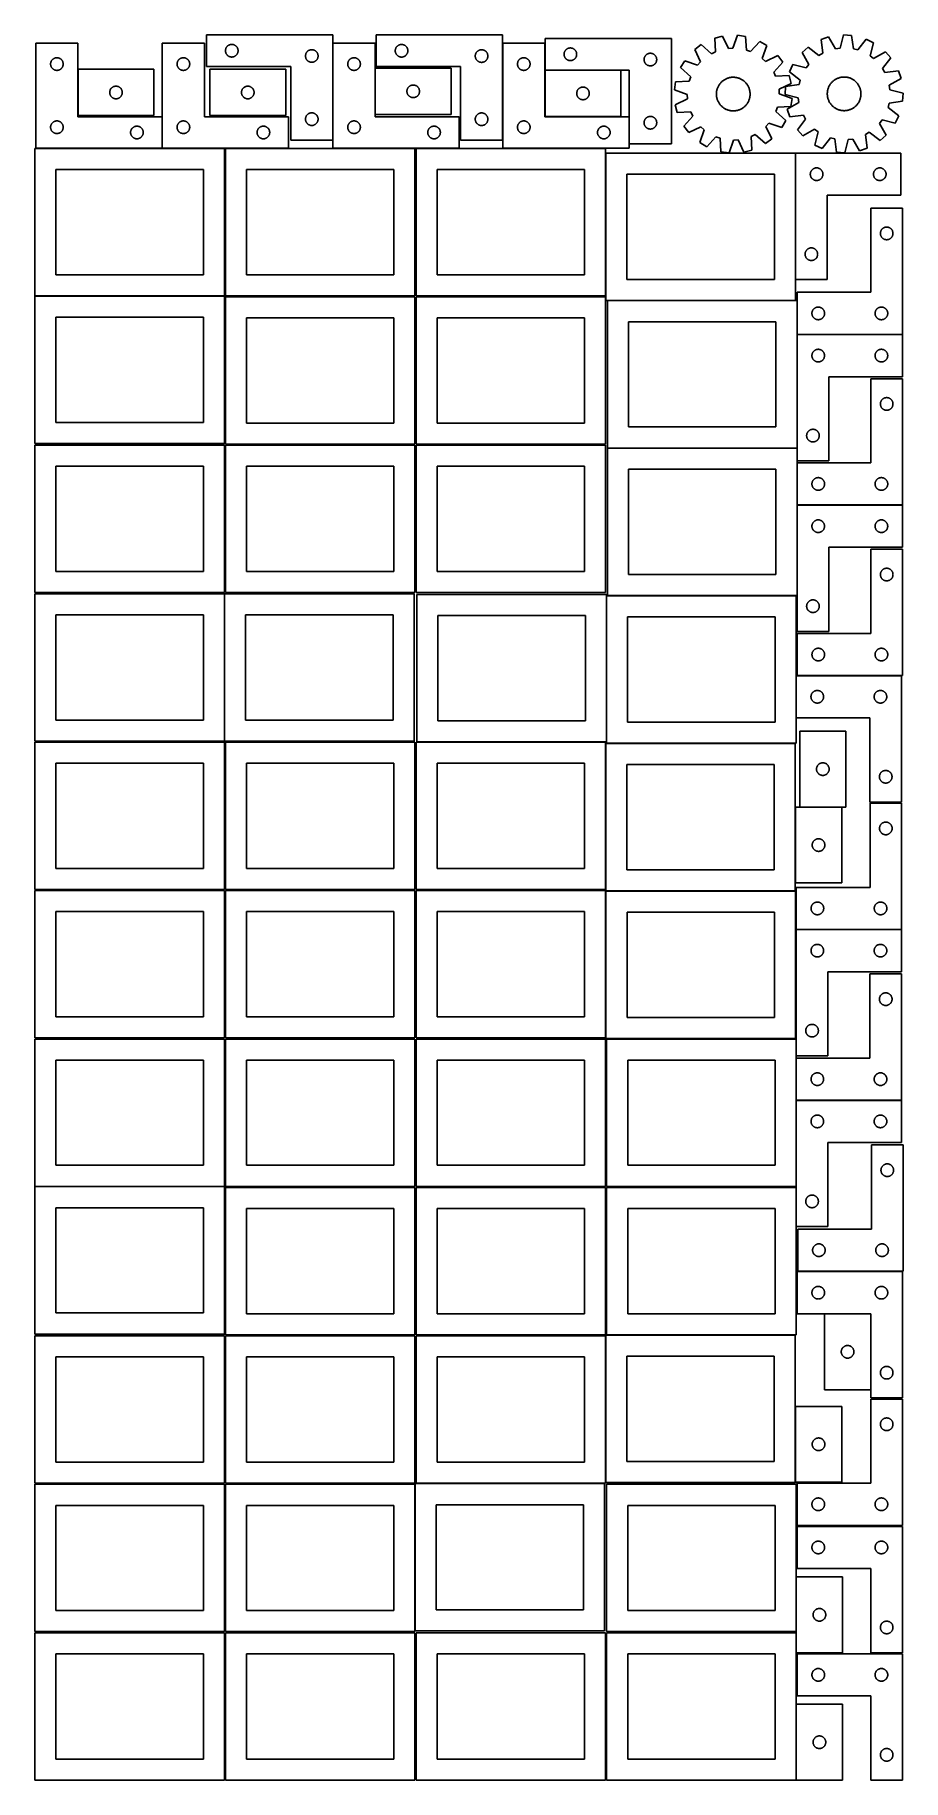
# Model space of a CAD drawing. Header units: millimetres. Extents: x 7 to 1243, y 7 to 2493.
import ezdxf

# ---------------------------------------------------------------- set-up
doc = ezdxf.new("R2010")
doc.units = ezdxf.units.MM
doc.layers.add('COMMON', color=5, linetype='CONTINUOUS', true_color=0x0000ff)
doc.layers.add('CUT', color=7, linetype='CONTINUOUS', true_color=0x000000)

msp = doc.modelspace()

# ---------------------------------------------------------------- linework, layer by layer
at = {"layer": 'COMMON'}
for p, q in [((431.101719, 2343.445624), (431.101719, 2481.930532)), ((672.974125, 2343.364081), (672.974125, 2481.930532)), ((67.941928, 2444.451529), (67.941928, 2378.451529)), ((841.412776, 2443.26706), (733.412776, 2443.26706)), ((187.941929, 2331.930532), (187.941929, 2376.930532)), ((187.841928, 2331.830532), (7.841928, 2331.830532)), ((276.520933, 2331.830532), (188.041929, 2331.830532)), ((368.041929, 2331.830532), (278.041929, 2331.830532)), ((548.041929, 2331.830532), (431.201719, 2331.830532)), ((611.201719, 2331.830532), (549.562864, 2331.830532)), ((819.562864, 2331.830532), (673.074125, 2331.830532)), ((1090.180987, 2145.002013), (1090.180987, 2325.002013)), ((1092.478625, 1904.80488), (1092.478625, 2066.457213)), ((1242.578625, 2066.557214), (1092.604728, 2066.557214)), ((1092.443139, 1694.484438), (1092.443139, 1823.384337)), ((1242.543139, 1823.484338), (1092.604728, 1823.484338)), ((1091.150109, 1580.279732), (1091.150109, 1520.279732)), ((1241.250109, 1580.379733), (1092.630732, 1580.379733)), ((1089.887321, 1392.990052), (1089.887321, 1284.990052)), ((1155.987322, 1393.090053), (1096.136001, 1393.090053)), ((1241.283739, 1218.611413), (1091.382064, 1218.611413)), ((1091.183739, 1038.511412), (1091.183739, 1062.604799)), ((1091.183739, 852.604799), (1091.183739, 975.187926)), ((1241.283739, 975.287927), (1091.304274, 975.287927)), ((1091.183739, 795.187926), (1091.183739, 851.083864)), ((1089.889366, 539.0918), (1089.889366, 431.0918)), ((1091.183738, 296.041934), (1091.183738, 218.041933)), ((1091.183738, 216.520967), (1091.183738, 188.041934)), ((1091.183738, 114.520967), (1091.183738, 6.520967))]:
    msp.add_line(p, q, dxfattribs=at)
at = {"layer": 'CUT'}
for p, q in [((431.001718, 2493.445624), (251.001718, 2493.445624)), ((251.001718, 2493.445624), (251.001718, 2448.445624)), ((431.001718, 2343.445624), (431.001718, 2493.445624)), ((672.874124, 2493.364081), (492.874124, 2493.364081)), ((492.874124, 2493.364081), (492.874124, 2448.364081)), ((672.874124, 2343.364081), (672.874124, 2493.364081)), ((913.412776, 2488.36706), (733.412776, 2488.36706)), ((733.412776, 2488.36706), (733.412776, 2443.36706)), ((913.412776, 2338.36706), (913.412776, 2488.36706)), ((986.258726, 2491.745003), (975.085555, 2488.873466)), ((975.085555, 2488.873466), (976.088041, 2469.52308)), ((994.710427, 2474.309087), (986.258726, 2491.745003)), ((1007.609354, 2492.924952), (1001.130458, 2474.663892)), ((1019.030908, 2491.302119), (1007.609354, 2492.924952)), ((1020.166825, 2471.959107), (1019.030908, 2491.302119)), ((1137.452927, 2490.55104), (1126.555042, 2486.766655)), ((1147.315581, 2473.872596), (1137.452927, 2490.55104)), ((1158.633198, 2493.490045), (1153.684386, 2474.756341)), ((1170.149752, 2492.815921), (1158.633198, 2493.490045)), ((1172.879091, 2473.632774), (1170.149752, 2492.815921)), ((1190.842479, 2487.425869), (1179.101295, 2472.012011)), ((1201.224412, 2482.395865), (1190.842479, 2487.425869)), ((67.841928, 2481.930532), (7.841928, 2481.930532)), ((7.841928, 2481.930532), (7.841928, 2331.930532)), ((67.841928, 2376.930532), (67.841928, 2481.930532)), ((248.041929, 2481.930532), (188.041929, 2481.930532)), ((188.041929, 2481.930532), (188.041929, 2331.930532)), ((248.041929, 2376.930532), (248.041929, 2481.930532)), ((278.001718, 2470.945624), (278.020987, 2471.534252)), ((278.020987, 2470.356995), (278.001718, 2470.945624)), ((278.020987, 2471.534252), (278.078714, 2472.120359)), ((278.078714, 2469.770888), (278.020987, 2470.356995)), ((278.078714, 2472.120359), (278.17465, 2472.701437)), ((278.17465, 2469.189811), (278.078714, 2469.770888)), ((278.17465, 2472.701437), (278.308385, 2473.274995)), ((278.308385, 2468.616252), (278.17465, 2469.189811)), ((278.308385, 2473.274995), (278.479347, 2473.838579)), ((278.479347, 2468.052668), (278.308385, 2468.616252)), ((278.479347, 2473.838579), (278.686802, 2474.389775)), ((278.686802, 2467.501473), (278.479347, 2468.052668)), ((278.686802, 2474.389775), (278.929863, 2474.926222)), ((278.929863, 2466.965025), (278.686802, 2467.501473)), ((278.929863, 2474.926222), (279.207489, 2475.445624)), ((279.207489, 2466.445624), (278.929863, 2466.965025)), ((279.207489, 2475.445624), (279.518491, 2475.945756)), ((279.518491, 2465.945492), (279.207489, 2466.445624)), ((279.518491, 2475.945756), (279.861538, 2476.424477)), ((279.861538, 2465.466771), (279.518491, 2465.945492)), ((279.861538, 2476.424477), (280.235159, 2476.879736)), ((280.235159, 2465.011511), (279.861538, 2465.466771)), ((280.235159, 2476.879736), (280.637757, 2477.309585)), ((280.637757, 2464.581663), (280.235159, 2465.011511)), ((280.637757, 2477.309585), (281.067605, 2477.712182)), ((281.067605, 2464.179065), (280.637757, 2464.581663)), ((281.067605, 2477.712182), (281.522865, 2478.085804)), ((281.522865, 2463.805444), (281.067605, 2464.179065)), ((281.522865, 2478.085804), (282.001586, 2478.42885)), ((282.001586, 2463.462397), (281.522865, 2463.805444)), ((282.001586, 2478.42885), (282.501718, 2478.739852)), ((282.501718, 2463.151395), (282.001586, 2463.462397)), ((282.501718, 2478.739852), (283.021119, 2479.017478)), ((283.021119, 2462.873769), (282.501718, 2463.151395)), ((283.021119, 2479.017478), (283.557567, 2479.260539)), ((283.557567, 2462.630708), (283.021119, 2462.873769)), ((283.557567, 2479.260539), (284.108762, 2479.467995)), ((284.108762, 2462.423252), (283.557567, 2462.630708)), ((284.108762, 2479.467995), (284.672346, 2479.638956)), ((284.672346, 2462.252291), (284.108762, 2462.423252)), ((284.672346, 2479.638956), (285.245905, 2479.772691)), ((285.245905, 2462.118556), (284.672346, 2462.252291)), ((285.245905, 2479.772691), (285.826982, 2479.868627)), ((285.826982, 2462.02262), (285.245905, 2462.118556)), ((285.826982, 2479.868627), (286.41309, 2479.926354)), ((286.41309, 2479.926354), (287.001718, 2479.945624)), ((287.001718, 2479.945624), (287.590346, 2479.926354)), ((287.590346, 2479.926354), (288.176453, 2479.868627)), ((288.176453, 2479.868627), (288.757531, 2479.772691)), ((288.757531, 2462.118556), (288.176453, 2462.02262)), ((288.757531, 2479.772691), (289.331089, 2479.638956)), ((289.331089, 2462.252291), (288.757531, 2462.118556)), ((289.331089, 2479.638956), (289.894673, 2479.467995)), ((289.894673, 2462.423252), (289.331089, 2462.252291)), ((289.894673, 2479.467995), (290.445869, 2479.260539)), ((290.445869, 2462.630708), (289.894673, 2462.423252)), ((290.445869, 2479.260539), (290.982316, 2479.017478)), ((290.982316, 2462.873769), (290.445869, 2462.630708)), ((290.982316, 2479.017478), (291.501718, 2478.739852)), ((291.501718, 2463.151395), (290.982316, 2462.873769)), ((291.501718, 2478.739852), (292.00185, 2478.42885)), ((292.00185, 2463.462397), (291.501718, 2463.151395)), ((292.00185, 2478.42885), (292.480571, 2478.085804)), ((292.480571, 2463.805444), (292.00185, 2463.462397)), ((292.480571, 2478.085804), (292.93583, 2477.712182)), ((292.93583, 2464.179065), (292.480571, 2463.805444)), ((292.93583, 2477.712182), (293.365679, 2477.309585)), ((293.365679, 2464.581663), (292.93583, 2464.179065)), ((293.365679, 2477.309585), (293.768276, 2476.879736)), ((293.768276, 2465.011511), (293.365679, 2464.581663)), ((293.768276, 2476.879736), (294.141898, 2476.424477)), ((294.141898, 2465.466771), (293.768276, 2465.011511)), ((294.141898, 2476.424477), (294.484944, 2475.945756)), ((294.484944, 2465.945492), (294.141898, 2465.466771)), ((294.484944, 2475.945756), (294.795946, 2475.445624)), ((294.795946, 2466.445624), (294.484944, 2465.945492)), ((294.795946, 2475.445624), (295.073572, 2474.926222)), ((295.073572, 2466.965025), (294.795946, 2466.445624)), ((295.073572, 2474.926222), (295.316633, 2474.389775)), ((295.316633, 2467.501473), (295.073572, 2466.965025)), ((295.316633, 2474.389775), (295.524089, 2473.838579)), ((295.524089, 2468.052668), (295.316633, 2467.501473)), ((295.524089, 2473.838579), (295.69505, 2473.274995)), ((295.69505, 2468.616252), (295.524089, 2468.052668)), ((295.69505, 2473.274995), (295.828785, 2472.701437)), ((295.828785, 2469.189811), (295.69505, 2468.616252)), ((295.828785, 2472.701437), (295.924721, 2472.120359)), ((295.924721, 2469.770888), (295.828785, 2469.189811)), ((295.924721, 2472.120359), (295.982448, 2471.534252)), ((295.982448, 2470.356995), (295.924721, 2469.770888)), ((295.982448, 2471.534252), (296.001718, 2470.945624)), ((296.001718, 2470.945624), (295.982448, 2470.356995)), ((392.001718, 2463.445624), (392.020987, 2464.034252)), ((392.020987, 2462.856995), (392.001718, 2463.445624)), ((392.020987, 2464.034252), (392.078714, 2464.620359)), ((392.078714, 2462.270888), (392.020987, 2462.856995)), ((392.078714, 2464.620359), (392.17465, 2465.201437)), ((392.17465, 2461.689811), (392.078714, 2462.270888)), ((392.17465, 2465.201437), (392.308385, 2465.774995)), ((392.308385, 2465.774995), (392.479347, 2466.338579)), ((392.479347, 2466.338579), (392.686802, 2466.889775)), ((392.686802, 2466.889775), (392.929863, 2467.426222)), ((392.929863, 2467.426222), (393.207489, 2467.945624)), ((393.207489, 2467.945624), (393.518491, 2468.445756)), ((393.518491, 2468.445756), (393.861538, 2468.924477)), ((393.861538, 2468.924477), (394.235159, 2469.379736)), ((394.235159, 2469.379736), (394.637757, 2469.809585)), ((394.637757, 2469.809585), (395.067605, 2470.212182)), ((395.067605, 2470.212182), (395.522865, 2470.585804)), ((395.522865, 2470.585804), (396.001586, 2470.92885)), ((396.001586, 2470.92885), (396.501718, 2471.239852)), ((396.501718, 2471.239852), (397.021119, 2471.517478)), ((397.021119, 2471.517478), (397.557567, 2471.760539)), ((397.557567, 2471.760539), (398.108762, 2471.967995)), ((398.108762, 2471.967995), (398.672346, 2472.138956)), ((398.672346, 2472.138956), (399.245905, 2472.272691)), ((399.245905, 2472.272691), (399.826982, 2472.368627)), ((399.826982, 2472.368627), (400.41309, 2472.426354)), ((400.41309, 2472.426354), (401.001718, 2472.445624)), ((401.001718, 2472.445624), (401.590346, 2472.426354)), ((401.590346, 2472.426354), (402.176453, 2472.368627)), ((402.176453, 2472.368627), (402.757531, 2472.272691)), ((402.757531, 2472.272691), (403.331089, 2472.138956)), ((403.331089, 2472.138956), (403.894673, 2471.967995)), ((403.894673, 2471.967995), (404.445869, 2471.760539)), ((404.445869, 2471.760539), (404.982316, 2471.517478)), ((404.982316, 2471.517478), (405.501718, 2471.239852)), ((405.501718, 2471.239852), (406.00185, 2470.92885)), ((406.00185, 2470.92885), (406.480571, 2470.585804)), ((406.480571, 2470.585804), (406.93583, 2470.212182)), ((406.93583, 2470.212182), (407.365679, 2469.809585)), ((407.365679, 2469.809585), (407.768276, 2469.379736)), ((407.768276, 2469.379736), (408.141898, 2468.924477)), ((408.141898, 2468.924477), (408.484944, 2468.445756)), ((408.484944, 2468.445756), (408.795946, 2467.945624)), ((408.795946, 2467.945624), (409.073572, 2467.426222)), ((409.073572, 2467.426222), (409.316633, 2466.889775)), ((409.316633, 2466.889775), (409.524089, 2466.338579)), ((409.524089, 2466.338579), (409.69505, 2465.774995)), ((409.69505, 2465.774995), (409.828785, 2465.201437)), ((409.828785, 2465.201437), (409.924721, 2464.620359)), ((409.924721, 2462.270888), (409.828785, 2461.689811)), ((409.924721, 2464.620359), (409.982448, 2464.034252)), ((409.982448, 2462.856995), (409.924721, 2462.270888)), ((409.982448, 2464.034252), (410.001718, 2463.445624)), ((410.001718, 2463.445624), (409.982448, 2462.856995)), ((491.201719, 2481.930532), (431.201719, 2481.930532)), ((431.201719, 2481.930532), (431.201719, 2331.930532)), ((491.201719, 2376.930532), (491.201719, 2481.930532)), ((519.874124, 2470.864081), (519.893393, 2471.452709)), ((519.893393, 2470.275453), (519.874124, 2470.864081)), ((519.893393, 2471.452709), (519.95112, 2472.038816)), ((519.95112, 2469.689345), (519.893393, 2470.275453)), ((519.95112, 2472.038816), (520.047056, 2472.619894)), ((520.047056, 2469.108268), (519.95112, 2469.689345)), ((520.047056, 2472.619894), (520.180791, 2473.193452)), ((520.180791, 2468.534709), (520.047056, 2469.108268)), ((520.180791, 2473.193452), (520.351753, 2473.757036)), ((520.351753, 2467.971125), (520.180791, 2468.534709)), ((520.351753, 2473.757036), (520.559208, 2474.308232)), ((520.559208, 2467.41993), (520.351753, 2467.971125)), ((520.559208, 2474.308232), (520.802269, 2474.844679)), ((520.802269, 2466.883482), (520.559208, 2467.41993)), ((520.802269, 2474.844679), (521.079895, 2475.364081)), ((521.079895, 2466.364081), (520.802269, 2466.883482)), ((521.079895, 2475.364081), (521.390897, 2475.864213)), ((521.390897, 2465.863949), (521.079895, 2466.364081)), ((521.390897, 2475.864213), (521.733944, 2476.342934)), ((521.733944, 2465.385228), (521.390897, 2465.863949)), ((521.733944, 2476.342934), (522.107565, 2476.798193)), ((522.107565, 2464.929968), (521.733944, 2465.385228)), ((522.107565, 2476.798193), (522.510163, 2477.228042)), ((522.510163, 2464.50012), (522.107565, 2464.929968)), ((522.510163, 2477.228042), (522.940011, 2477.630639)), ((522.940011, 2464.097522), (522.510163, 2464.50012)), ((522.940011, 2477.630639), (523.395271, 2478.004261)), ((523.395271, 2463.723901), (522.940011, 2464.097522)), ((523.395271, 2478.004261), (523.873992, 2478.347307)), ((523.873992, 2463.380854), (523.395271, 2463.723901)), ((523.873992, 2478.347307), (524.374124, 2478.658309)), ((524.374124, 2463.069852), (523.873992, 2463.380854)), ((524.374124, 2478.658309), (524.893525, 2478.935935)), ((524.893525, 2462.792226), (524.374124, 2463.069852)), ((524.893525, 2478.935935), (525.429973, 2479.178996)), ((525.429973, 2462.549165), (524.893525, 2462.792226)), ((525.429973, 2479.178996), (525.981168, 2479.386452)), ((525.981168, 2462.34171), (525.429973, 2462.549165)), ((525.981168, 2479.386452), (526.544752, 2479.557413)), ((526.544752, 2462.170748), (525.981168, 2462.34171)), ((526.544752, 2479.557413), (527.118311, 2479.691148)), ((527.118311, 2462.037013), (526.544752, 2462.170748)), ((527.118311, 2479.691148), (527.699388, 2479.787084)), ((527.699388, 2479.787084), (528.285496, 2479.844811)), ((528.285496, 2479.844811), (528.874124, 2479.864081)), ((528.874124, 2479.864081), (529.462752, 2479.844811)), ((529.462752, 2479.844811), (530.048859, 2479.787084)), ((530.048859, 2479.787084), (530.629937, 2479.691148)), ((530.629937, 2479.691148), (531.203495, 2479.557413)), ((531.203495, 2462.170748), (530.629937, 2462.037013)), ((531.203495, 2479.557413), (531.767079, 2479.386452)), ((531.767079, 2462.34171), (531.203495, 2462.170748)), ((531.767079, 2479.386452), (532.318275, 2479.178996)), ((532.318275, 2462.549165), (531.767079, 2462.34171)), ((532.318275, 2479.178996), (532.854722, 2478.935935)), ((532.854722, 2462.792226), (532.318275, 2462.549165)), ((532.854722, 2478.935935), (533.374124, 2478.658309)), ((533.374124, 2463.069852), (532.854722, 2462.792226)), ((533.374124, 2478.658309), (533.874256, 2478.347307)), ((533.874256, 2463.380854), (533.374124, 2463.069852)), ((533.874256, 2478.347307), (534.352977, 2478.004261)), ((534.352977, 2463.723901), (533.874256, 2463.380854)), ((534.352977, 2478.004261), (534.808236, 2477.630639)), ((534.808236, 2464.097522), (534.352977, 2463.723901)), ((534.808236, 2477.630639), (535.238085, 2477.228042)), ((535.238085, 2464.50012), (534.808236, 2464.097522)), ((535.238085, 2477.228042), (535.640682, 2476.798193)), ((535.640682, 2464.929968), (535.238085, 2464.50012)), ((535.640682, 2476.798193), (536.014304, 2476.342934)), ((536.014304, 2465.385228), (535.640682, 2464.929968)), ((536.014304, 2476.342934), (536.35735, 2475.864213)), ((536.35735, 2465.863949), (536.014304, 2465.385228)), ((536.35735, 2475.864213), (536.668352, 2475.364081)), ((536.668352, 2466.364081), (536.35735, 2465.863949)), ((536.668352, 2475.364081), (536.945978, 2474.844679)), ((536.945978, 2466.883482), (536.668352, 2466.364081)), ((536.945978, 2474.844679), (537.189039, 2474.308232)), ((537.189039, 2467.41993), (536.945978, 2466.883482)), ((537.189039, 2474.308232), (537.396495, 2473.757036)), ((537.396495, 2467.971125), (537.189039, 2467.41993)), ((537.396495, 2473.757036), (537.567456, 2473.193452)), ((537.567456, 2468.534709), (537.396495, 2467.971125)), ((537.567456, 2473.193452), (537.701191, 2472.619894)), ((537.701191, 2469.108268), (537.567456, 2468.534709)), ((537.701191, 2472.619894), (537.797127, 2472.038816)), ((537.797127, 2469.689345), (537.701191, 2469.108268)), ((537.797127, 2472.038816), (537.854854, 2471.452709)), ((537.854854, 2470.275453), (537.797127, 2469.689345)), ((537.854854, 2471.452709), (537.874124, 2470.864081)), ((537.874124, 2470.864081), (537.854854, 2470.275453)), ((633.874124, 2463.364081), (633.893393, 2463.952709)), ((633.893393, 2462.775453), (633.874124, 2463.364081)), ((633.893393, 2463.952709), (633.95112, 2464.538816)), ((633.95112, 2462.189345), (633.893393, 2462.775453)), ((633.95112, 2464.538816), (634.047056, 2465.119894)), ((634.047056, 2461.608268), (633.95112, 2462.189345)), ((634.047056, 2465.119894), (634.180791, 2465.693452)), ((634.180791, 2465.693452), (634.351753, 2466.257036)), ((634.351753, 2466.257036), (634.559208, 2466.808232)), ((634.559208, 2466.808232), (634.802269, 2467.344679)), ((634.802269, 2467.344679), (635.079895, 2467.864081)), ((635.079895, 2467.864081), (635.390897, 2468.364213)), ((635.390897, 2468.364213), (635.733944, 2468.842934)), ((635.733944, 2468.842934), (636.107565, 2469.298193)), ((636.107565, 2469.298193), (636.510163, 2469.728042)), ((636.510163, 2469.728042), (636.940011, 2470.130639)), ((636.940011, 2470.130639), (637.395271, 2470.504261)), ((637.395271, 2470.504261), (637.873992, 2470.847307)), ((637.873992, 2470.847307), (638.374124, 2471.158309)), ((638.374124, 2471.158309), (638.893525, 2471.435935)), ((638.893525, 2471.435935), (639.429973, 2471.678996)), ((639.429973, 2471.678996), (639.981168, 2471.886452)), ((639.981168, 2471.886452), (640.544752, 2472.057413)), ((640.544752, 2472.057413), (641.118311, 2472.191148)), ((641.118311, 2472.191148), (641.699388, 2472.287084)), ((641.699388, 2472.287084), (642.285496, 2472.344811)), ((642.285496, 2472.344811), (642.874124, 2472.364081)), ((642.874124, 2472.364081), (643.462752, 2472.344811)), ((643.462752, 2472.344811), (644.048859, 2472.287084)), ((644.048859, 2472.287084), (644.629937, 2472.191148)), ((644.629937, 2472.191148), (645.203495, 2472.057413)), ((645.203495, 2472.057413), (645.767079, 2471.886452)), ((645.767079, 2471.886452), (646.318275, 2471.678996)), ((646.318275, 2471.678996), (646.854722, 2471.435935)), ((646.854722, 2471.435935), (647.374124, 2471.158309)), ((647.374124, 2471.158309), (647.874256, 2470.847307)), ((647.874256, 2470.847307), (648.352977, 2470.504261)), ((648.352977, 2470.504261), (648.808236, 2470.130639)), ((648.808236, 2470.130639), (649.238085, 2469.728042)), ((649.238085, 2469.728042), (649.640682, 2469.298193)), ((649.640682, 2469.298193), (650.014304, 2468.842934)), ((650.014304, 2468.842934), (650.35735, 2468.364213)), ((650.35735, 2468.364213), (650.668352, 2467.864081)), ((650.668352, 2467.864081), (650.945978, 2467.344679)), ((650.945978, 2467.344679), (651.189039, 2466.808232)), ((651.189039, 2466.808232), (651.396495, 2466.257036)), ((651.396495, 2466.257036), (651.567456, 2465.693452)), ((651.567456, 2465.693452), (651.701191, 2465.119894)), ((651.701191, 2465.119894), (651.797127, 2464.538816)), ((651.797127, 2462.189345), (651.701191, 2461.608268)), ((651.797127, 2464.538816), (651.854854, 2463.952709)), ((651.854854, 2462.775453), (651.797127, 2462.189345)), ((651.854854, 2463.952709), (651.874124, 2463.364081)), ((651.874124, 2463.364081), (651.854854, 2462.775453)), ((733.074125, 2481.930532), (673.074125, 2481.930532)), ((673.074125, 2481.930532), (673.074125, 2331.930532)), ((733.074125, 2376.930532), (733.074125, 2481.930532)), ((760.412776, 2465.86706), (760.432046, 2466.455688)), ((760.432046, 2465.278432), (760.412776, 2465.86706)), ((760.432046, 2466.455688), (760.489772, 2467.041795)), ((760.489772, 2464.692324), (760.432046, 2465.278432)), ((760.489772, 2467.041795), (760.585709, 2467.622873)), ((760.585709, 2464.111247), (760.489772, 2464.692324)), ((760.585709, 2467.622873), (760.719444, 2468.196431)), ((760.719444, 2463.537688), (760.585709, 2464.111247)), ((760.719444, 2468.196431), (760.890405, 2468.760015)), ((760.890405, 2462.974105), (760.719444, 2463.537688)), ((760.890405, 2468.760015), (761.09786, 2469.311211)), ((761.09786, 2462.422909), (760.890405, 2462.974105)), ((761.09786, 2469.311211), (761.340921, 2469.847658)), ((761.340921, 2461.886462), (761.09786, 2462.422909)), ((761.340921, 2469.847658), (761.618548, 2470.36706)), ((761.618548, 2470.36706), (761.92955, 2470.867192)), ((761.92955, 2470.867192), (762.272596, 2471.345913)), ((762.272596, 2471.345913), (762.646218, 2471.801172)), ((762.646218, 2471.801172), (763.048815, 2472.231021)), ((763.048815, 2472.231021), (763.478664, 2472.633618)), ((763.478664, 2472.633618), (763.933923, 2473.00724)), ((763.933923, 2473.00724), (764.412644, 2473.350286)), ((764.412644, 2473.350286), (764.912776, 2473.661288)), ((764.912776, 2473.661288), (765.432178, 2473.938914)), ((765.432178, 2473.938914), (765.968625, 2474.181976)), ((765.968625, 2474.181976), (766.519821, 2474.389431)), ((766.519821, 2474.389431), (767.083405, 2474.560392)), ((767.083405, 2474.560392), (767.656963, 2474.694127)), ((767.656963, 2474.694127), (768.23804, 2474.790064)), ((768.23804, 2474.790064), (768.824148, 2474.84779)), ((768.824148, 2474.84779), (769.412776, 2474.86706)), ((769.412776, 2474.86706), (770.001404, 2474.84779)), ((770.001404, 2474.84779), (770.587512, 2474.790064)), ((770.587512, 2474.790064), (771.168589, 2474.694127)), ((771.168589, 2474.694127), (771.742148, 2474.560392)), ((771.742148, 2474.560392), (772.305731, 2474.389431)), ((772.305731, 2474.389431), (772.856927, 2474.181976)), ((772.856927, 2474.181976), (773.393374, 2473.938914)), ((773.393374, 2473.938914), (773.912776, 2473.661288)), ((773.912776, 2473.661288), (774.412908, 2473.350286)), ((774.412908, 2473.350286), (774.891629, 2473.00724)), ((774.891629, 2473.00724), (775.346888, 2472.633618)), ((775.346888, 2472.633618), (775.776737, 2472.231021)), ((775.776737, 2472.231021), (776.179334, 2471.801172)), ((776.179334, 2471.801172), (776.552956, 2471.345913)), ((776.552956, 2471.345913), (776.896003, 2470.867192)), ((776.896003, 2470.867192), (777.207005, 2470.36706)), ((777.207005, 2470.36706), (777.484631, 2469.847658)), ((777.484631, 2469.847658), (777.727692, 2469.311211)), ((777.727692, 2462.422909), (777.484631, 2461.886462)), ((777.727692, 2469.311211), (777.935147, 2468.760015)), ((777.935147, 2462.974105), (777.727692, 2462.422909)), ((777.935147, 2468.760015), (778.106109, 2468.196431)), ((778.106109, 2463.537688), (777.935147, 2462.974105)), ((778.106109, 2468.196431), (778.239844, 2467.622873)), ((778.239844, 2464.111247), (778.106109, 2463.537688)), ((778.239844, 2467.622873), (778.33578, 2467.041795)), ((778.33578, 2464.692324), (778.239844, 2464.111247)), ((778.33578, 2467.041795), (778.393506, 2466.455688)), ((778.393506, 2465.278432), (778.33578, 2464.692324)), ((778.393506, 2466.455688), (778.412776, 2465.86706)), ((778.412776, 2465.86706), (778.393506, 2465.278432)), ((875.09786, 2461.811211), (875.340921, 2462.347658)), ((875.340921, 2462.347658), (875.618548, 2462.86706)), ((875.618548, 2462.86706), (875.92955, 2463.367192)), ((875.92955, 2463.367192), (876.272596, 2463.845913)), ((876.272596, 2463.845913), (876.646218, 2464.301172)), ((876.646218, 2464.301172), (877.048815, 2464.731021)), ((877.048815, 2464.731021), (877.478664, 2465.133618)), ((877.478664, 2465.133618), (877.933923, 2465.50724)), ((877.933923, 2465.50724), (878.412644, 2465.850286)), ((878.412644, 2465.850286), (878.912776, 2466.161288)), ((878.912776, 2466.161288), (879.432178, 2466.438914)), ((879.432178, 2466.438914), (879.968625, 2466.681976)), ((879.968625, 2466.681976), (880.519821, 2466.889431)), ((880.519821, 2466.889431), (881.083405, 2467.060392)), ((881.083405, 2467.060392), (881.656963, 2467.194127)), ((881.656963, 2467.194127), (882.23804, 2467.290064)), ((882.23804, 2467.290064), (882.824148, 2467.34779)), ((882.824148, 2467.34779), (883.412776, 2467.36706)), ((883.412776, 2467.36706), (884.001404, 2467.34779)), ((884.001404, 2467.34779), (884.587512, 2467.290064)), ((884.587512, 2467.290064), (885.168589, 2467.194127)), ((885.168589, 2467.194127), (885.742148, 2467.060392)), ((885.742148, 2467.060392), (886.305731, 2466.889431)), ((886.305731, 2466.889431), (886.856927, 2466.681976)), ((886.856927, 2466.681976), (887.393374, 2466.438914)), ((887.393374, 2466.438914), (887.912776, 2466.161288)), ((887.912776, 2466.161288), (888.412908, 2465.850286)), ((888.412908, 2465.850286), (888.891629, 2465.50724)), ((888.891629, 2465.50724), (889.346888, 2465.133618)), ((889.346888, 2465.133618), (889.776737, 2464.731021)), ((889.776737, 2464.731021), (890.179334, 2464.301172)), ((890.179334, 2464.301172), (890.552956, 2463.845913)), ((890.552956, 2463.845913), (890.896003, 2463.367192)), ((890.896003, 2463.367192), (891.207005, 2462.86706)), ((891.207005, 2462.86706), (891.484631, 2462.347658)), ((891.484631, 2462.347658), (891.727692, 2461.811211)), ((955.811694, 2479.612803), (946.58792, 2472.684061)), ((946.58792, 2472.684061), (954.919168, 2455.19027)), ((970.292483, 2466.738443), (955.811694, 2479.612803)), ((976.088041, 2469.52308), (970.292483, 2466.738443)), ((1001.130458, 2474.663892), (994.710427, 2474.309087)), ((1026.233938, 2469.830065), (1020.166825, 2471.959107)), ((1039.207863, 2484.221718), (1026.233938, 2469.830065)), ((1049.138971, 2478.351577), (1039.207863, 2484.221718)), ((1042.786172, 2460.046268), (1049.138971, 2478.351577)), ((1065.070495, 2464.088753), (1047.576704, 2455.757505)), ((1071.999237, 2454.864979), (1065.070495, 2464.088753)), ((1108.111732, 2475.946029), (1099.491621, 2468.279273)), ((1099.491621, 2468.279273), (1109.239012, 2451.533206)), ((1123.6062, 2464.31143), (1108.111732, 2475.946029)), ((1129.152015, 2467.565141), (1123.6062, 2464.31143)), ((1126.555042, 2486.766655), (1129.152015, 2467.565141)), ((1153.684386, 2474.756341), (1147.315581, 2473.872596)), ((1179.101295, 2472.012011), (1172.879091, 2473.632774)), ((1196.40492, 2463.628475), (1201.224412, 2482.395865)), ((1201.533248, 2459.749952), (1196.40492, 2463.628475)), ((1218.279315, 2469.497343), (1201.533248, 2459.749952)), ((1225.946071, 2460.877232), (1218.279315, 2469.497343)), ((28.841928, 2451.930532), (28.861197, 2452.519161)), ((28.861197, 2451.341904), (28.841928, 2451.930532)), ((28.861197, 2452.519161), (28.918924, 2453.105268)), ((28.918924, 2450.755797), (28.861197, 2451.341904)), ((28.918924, 2453.105268), (29.01486, 2453.686345)), ((29.01486, 2450.174719), (28.918924, 2450.755797)), ((29.01486, 2453.686345), (29.148595, 2454.259904)), ((29.148595, 2449.601161), (29.01486, 2450.174719)), ((29.148595, 2454.259904), (29.319556, 2454.823488)), ((29.319556, 2449.037577), (29.148595, 2449.601161)), ((29.319556, 2454.823488), (29.527012, 2455.374683)), ((29.527012, 2448.486381), (29.319556, 2449.037577)), ((29.527012, 2455.374683), (29.770073, 2455.911131)), ((29.770073, 2447.949934), (29.527012, 2448.486381)), ((29.770073, 2455.911131), (30.047699, 2456.430532)), ((30.047699, 2447.430532), (29.770073, 2447.949934)), ((30.047699, 2456.430532), (30.358701, 2456.930664)), ((30.358701, 2446.9304), (30.047699, 2447.430532)), ((30.358701, 2456.930664), (30.701748, 2457.409385)), ((30.701748, 2446.451679), (30.358701, 2446.9304)), ((30.701748, 2457.409385), (31.075369, 2457.864645)), ((31.075369, 2445.99642), (30.701748, 2446.451679)), ((31.075369, 2457.864645), (31.477967, 2458.294493)), ((31.477967, 2445.566571), (31.075369, 2445.99642)), ((31.477967, 2458.294493), (31.907815, 2458.697091)), ((31.907815, 2445.163974), (31.477967, 2445.566571)), ((31.907815, 2458.697091), (32.363075, 2459.070712)), ((32.363075, 2444.790352), (31.907815, 2445.163974)), ((32.363075, 2459.070712), (32.841796, 2459.413759)), ((32.841796, 2444.447306), (32.363075, 2444.790352)), ((32.841796, 2459.413759), (33.341928, 2459.724761)), ((33.341928, 2444.136304), (32.841796, 2444.447306)), ((33.341928, 2459.724761), (33.861329, 2460.002387)), ((33.861329, 2443.858678), (33.341928, 2444.136304)), ((33.861329, 2460.002387), (34.397777, 2460.245448)), ((34.397777, 2443.615617), (33.861329, 2443.858678)), ((34.397777, 2460.245448), (34.948972, 2460.452904)), ((34.948972, 2443.408161), (34.397777, 2443.615617)), ((34.948972, 2460.452904), (35.512556, 2460.623865)), ((35.512556, 2443.2372), (34.948972, 2443.408161)), ((35.512556, 2460.623865), (36.086115, 2460.7576)), ((36.086115, 2443.103465), (35.512556, 2443.2372)), ((36.086115, 2460.7576), (36.667192, 2460.853536)), ((36.667192, 2443.007529), (36.086115, 2443.103465)), ((36.667192, 2460.853536), (37.253299, 2460.911263)), ((37.253299, 2442.949802), (36.667192, 2443.007529)), ((37.253299, 2460.911263), (37.841928, 2460.930532)), ((37.841928, 2442.930532), (37.253299, 2442.949802)), ((37.841928, 2460.930532), (38.430556, 2460.911263)), ((38.430556, 2442.949802), (37.841928, 2442.930532)), ((38.430556, 2460.911263), (39.016663, 2460.853536)), ((39.016663, 2443.007529), (38.430556, 2442.949802)), ((39.016663, 2460.853536), (39.597741, 2460.7576)), ((39.597741, 2443.103465), (39.016663, 2443.007529)), ((39.597741, 2460.7576), (40.171299, 2460.623865)), ((40.171299, 2443.2372), (39.597741, 2443.103465)), ((40.171299, 2460.623865), (40.734883, 2460.452904)), ((40.734883, 2443.408161), (40.171299, 2443.2372)), ((40.734883, 2460.452904), (41.286079, 2460.245448)), ((41.286079, 2443.615617), (40.734883, 2443.408161)), ((41.286079, 2460.245448), (41.822526, 2460.002387)), ((41.822526, 2443.858678), (41.286079, 2443.615617)), ((41.822526, 2460.002387), (42.341928, 2459.724761)), ((42.341928, 2444.136304), (41.822526, 2443.858678)), ((42.341928, 2459.724761), (42.84206, 2459.413759)), ((42.84206, 2444.447306), (42.341928, 2444.136304)), ((42.84206, 2459.413759), (43.32078, 2459.070712)), ((43.32078, 2444.790352), (42.84206, 2444.447306)), ((43.32078, 2459.070712), (43.77604, 2458.697091)), ((43.77604, 2445.163974), (43.32078, 2444.790352)), ((43.77604, 2458.697091), (44.205889, 2458.294493)), ((44.205889, 2445.566571), (43.77604, 2445.163974)), ((44.205889, 2458.294493), (44.608486, 2457.864645)), ((44.608486, 2445.99642), (44.205889, 2445.566571)), ((44.608486, 2457.864645), (44.982108, 2457.409385)), ((44.982108, 2446.451679), (44.608486, 2445.99642)), ((44.982108, 2457.409385), (45.325154, 2456.930664)), ((45.325154, 2446.9304), (44.982108, 2446.451679)), ((45.325154, 2456.930664), (45.636156, 2456.430532)), ((45.636156, 2447.430532), (45.325154, 2446.9304)), ((45.636156, 2456.430532), (45.913782, 2455.911131)), ((45.913782, 2447.949934), (45.636156, 2447.430532)), ((45.913782, 2455.911131), (46.156843, 2455.374683)), ((46.156843, 2448.486381), (45.913782, 2447.949934)), ((46.156843, 2455.374683), (46.364299, 2454.823488)), ((46.364299, 2449.037577), (46.156843, 2448.486381)), ((46.364299, 2454.823488), (46.53526, 2454.259904)), ((46.53526, 2449.601161), (46.364299, 2449.037577)), ((46.53526, 2454.259904), (46.668995, 2453.686345)), ((46.668995, 2450.174719), (46.53526, 2449.601161)), ((46.668995, 2453.686345), (46.764931, 2453.105268)), ((46.764931, 2450.755797), (46.668995, 2450.174719)), ((46.764931, 2453.105268), (46.822658, 2452.519161)), ((46.822658, 2451.341904), (46.764931, 2450.755797)), ((46.822658, 2452.519161), (46.841928, 2451.930532)), ((46.841928, 2451.930532), (46.822658, 2451.341904)), ((176.051448, 2444.451529), (68.051448, 2444.451529)), ((68.051448, 2444.451529), (68.051448, 2378.451529)), ((176.051448, 2378.451529), (176.051448, 2444.451529)), ((209.041929, 2451.930532), (209.061198, 2452.519161)), ((209.061198, 2451.341904), (209.041929, 2451.930532)), ((209.061198, 2452.519161), (209.118925, 2453.105268)), ((209.118925, 2450.755797), (209.061198, 2451.341904)), ((209.118925, 2453.105268), (209.214861, 2453.686345)), ((209.214861, 2450.174719), (209.118925, 2450.755797)), ((209.214861, 2453.686345), (209.348596, 2454.259904)), ((209.348596, 2449.601161), (209.214861, 2450.174719)), ((209.348596, 2454.259904), (209.519557, 2454.823488)), ((209.519557, 2449.037577), (209.348596, 2449.601161)), ((209.519557, 2454.823488), (209.727013, 2455.374683)), ((209.727013, 2448.486381), (209.519557, 2449.037577)), ((209.727013, 2455.374683), (209.970074, 2455.911131)), ((209.970074, 2447.949934), (209.727013, 2448.486381)), ((209.970074, 2455.911131), (210.2477, 2456.430532)), ((210.2477, 2447.430532), (209.970074, 2447.949934)), ((210.2477, 2456.430532), (210.558702, 2456.930664)), ((210.558702, 2446.9304), (210.2477, 2447.430532)), ((210.558702, 2456.930664), (210.901749, 2457.409385)), ((210.901749, 2446.451679), (210.558702, 2446.9304)), ((210.901749, 2457.409385), (211.27537, 2457.864645)), ((211.27537, 2445.99642), (210.901749, 2446.451679)), ((211.27537, 2457.864645), (211.677968, 2458.294493)), ((211.677968, 2445.566571), (211.27537, 2445.99642)), ((211.677968, 2458.294493), (212.107816, 2458.697091)), ((212.107816, 2445.163974), (211.677968, 2445.566571)), ((212.107816, 2458.697091), (212.563076, 2459.070712)), ((212.563076, 2444.790352), (212.107816, 2445.163974)), ((212.563076, 2459.070712), (213.041797, 2459.413759)), ((213.041797, 2444.447306), (212.563076, 2444.790352)), ((213.041797, 2459.413759), (213.541929, 2459.724761)), ((213.541929, 2444.136304), (213.041797, 2444.447306)), ((213.541929, 2459.724761), (214.06133, 2460.002387)), ((214.06133, 2443.858678), (213.541929, 2444.136304)), ((214.06133, 2460.002387), (214.597778, 2460.245448)), ((214.597778, 2443.615617), (214.06133, 2443.858678)), ((214.597778, 2460.245448), (215.148973, 2460.452904)), ((215.148973, 2443.408161), (214.597778, 2443.615617)), ((215.148973, 2460.452904), (215.712557, 2460.623865)), ((215.712557, 2443.2372), (215.148973, 2443.408161)), ((215.712557, 2460.623865), (216.286116, 2460.7576)), ((216.286116, 2443.103465), (215.712557, 2443.2372)), ((216.286116, 2460.7576), (216.867193, 2460.853536)), ((216.867193, 2443.007529), (216.286116, 2443.103465)), ((216.867193, 2460.853536), (217.4533, 2460.911263)), ((217.4533, 2442.949802), (216.867193, 2443.007529)), ((217.4533, 2460.911263), (218.041929, 2460.930532)), ((218.041929, 2442.930532), (217.4533, 2442.949802)), ((218.041929, 2460.930532), (218.630557, 2460.911263)), ((218.630557, 2442.949802), (218.041929, 2442.930532)), ((218.630557, 2460.911263), (219.216664, 2460.853536)), ((219.216664, 2443.007529), (218.630557, 2442.949802)), ((219.216664, 2460.853536), (219.797742, 2460.7576)), ((219.797742, 2443.103465), (219.216664, 2443.007529)), ((219.797742, 2460.7576), (220.3713, 2460.623865)), ((220.3713, 2443.2372), (219.797742, 2443.103465)), ((220.3713, 2460.623865), (220.934884, 2460.452904)), ((220.934884, 2443.408161), (220.3713, 2443.2372)), ((220.934884, 2460.452904), (221.48608, 2460.245448)), ((221.48608, 2443.615617), (220.934884, 2443.408161)), ((221.48608, 2460.245448), (222.022527, 2460.002387)), ((222.022527, 2443.858678), (221.48608, 2443.615617)), ((222.022527, 2460.002387), (222.541929, 2459.724761)), ((222.541929, 2444.136304), (222.022527, 2443.858678)), ((222.541929, 2459.724761), (223.042061, 2459.413759)), ((223.042061, 2444.447306), (222.541929, 2444.136304)), ((223.042061, 2459.413759), (223.520781, 2459.070712)), ((223.520781, 2444.790352), (223.042061, 2444.447306)), ((223.520781, 2459.070712), (223.976041, 2458.697091)), ((223.976041, 2445.163974), (223.520781, 2444.790352)), ((223.976041, 2458.697091), (224.40589, 2458.294493)), ((224.40589, 2445.566571), (223.976041, 2445.163974)), ((224.40589, 2458.294493), (224.808487, 2457.864645)), ((224.808487, 2445.99642), (224.40589, 2445.566571)), ((224.808487, 2457.864645), (225.182109, 2457.409385)), ((225.182109, 2446.451679), (224.808487, 2445.99642)), ((225.182109, 2457.409385), (225.525155, 2456.930664)), ((225.525155, 2446.9304), (225.182109, 2446.451679)), ((225.525155, 2456.930664), (225.836157, 2456.430532)), ((225.836157, 2447.430532), (225.525155, 2446.9304)), ((225.836157, 2456.430532), (226.113783, 2455.911131)), ((226.113783, 2447.949934), (225.836157, 2447.430532)), ((226.113783, 2455.911131), (226.356844, 2455.374683)), ((226.356844, 2448.486381), (226.113783, 2447.949934)), ((226.356844, 2455.374683), (226.5643, 2454.823488)), ((226.5643, 2449.037577), (226.356844, 2448.486381)), ((226.5643, 2454.823488), (226.735261, 2454.259904)), ((226.735261, 2449.601161), (226.5643, 2449.037577)), ((226.735261, 2454.259904), (226.868996, 2453.686345)), ((226.868996, 2450.174719), (226.735261, 2449.601161)), ((226.868996, 2453.686345), (226.964932, 2453.105268)), ((226.964932, 2450.755797), (226.868996, 2450.174719)), ((226.964932, 2453.105268), (227.022659, 2452.519161)), ((227.022659, 2451.341904), (226.964932, 2450.755797)), ((227.022659, 2452.519161), (227.041929, 2451.930532)), ((227.041929, 2451.930532), (227.022659, 2451.341904)), ((251.001718, 2448.445624), (371.001718, 2448.445624)), ((363.846004, 2444.451529), (255.846004, 2444.451529)), ((255.846004, 2444.451529), (255.846004, 2378.451529)), ((286.41309, 2461.964893), (285.826982, 2462.02262)), ((287.001718, 2461.945624), (286.41309, 2461.964893)), ((287.590346, 2461.964893), (287.001718, 2461.945624)), ((288.176453, 2462.02262), (287.590346, 2461.964893)), ((363.846004, 2378.451529), (363.846004, 2444.451529)), ((371.001718, 2448.445624), (371.001718, 2343.445624)), ((392.308385, 2461.116252), (392.17465, 2461.689811)), ((392.479347, 2460.552668), (392.308385, 2461.116252)), ((392.686802, 2460.001473), (392.479347, 2460.552668)), ((392.929863, 2459.465025), (392.686802, 2460.001473)), ((393.207489, 2458.945624), (392.929863, 2459.465025)), ((393.518491, 2458.445492), (393.207489, 2458.945624)), ((393.861538, 2457.966771), (393.518491, 2458.445492)), ((394.235159, 2457.511511), (393.861538, 2457.966771)), ((394.637757, 2457.081663), (394.235159, 2457.511511)), ((395.067605, 2456.679065), (394.637757, 2457.081663)), ((395.522865, 2456.305444), (395.067605, 2456.679065)), ((396.001586, 2455.962397), (395.522865, 2456.305444)), ((396.501718, 2455.651395), (396.001586, 2455.962397)), ((397.021119, 2455.373769), (396.501718, 2455.651395)), ((397.557567, 2455.130708), (397.021119, 2455.373769)), ((398.108762, 2454.923252), (397.557567, 2455.130708)), ((398.672346, 2454.752291), (398.108762, 2454.923252)), ((399.245905, 2454.618556), (398.672346, 2454.752291)), ((399.826982, 2454.52262), (399.245905, 2454.618556)), ((400.41309, 2454.464893), (399.826982, 2454.52262)), ((401.001718, 2454.445624), (400.41309, 2454.464893)), ((401.590346, 2454.464893), (401.001718, 2454.445624)), ((402.176453, 2454.52262), (401.590346, 2454.464893)), ((402.757531, 2454.618556), (402.176453, 2454.52262)), ((403.331089, 2454.752291), (402.757531, 2454.618556)), ((403.894673, 2454.923252), (403.331089, 2454.752291)), ((404.445869, 2455.130708), (403.894673, 2454.923252)), ((404.982316, 2455.373769), (404.445869, 2455.130708)), ((405.501718, 2455.651395), (404.982316, 2455.373769)), ((406.00185, 2455.962397), (405.501718, 2455.651395)), ((406.480571, 2456.305444), (406.00185, 2455.962397)), ((406.93583, 2456.679065), (406.480571, 2456.305444)), ((407.365679, 2457.081663), (406.93583, 2456.679065)), ((407.768276, 2457.511511), (407.365679, 2457.081663)), ((408.141898, 2457.966771), (407.768276, 2457.511511)), ((408.484944, 2458.445492), (408.141898, 2457.966771)), ((408.795946, 2458.945624), (408.484944, 2458.445492)), ((409.073572, 2459.465025), (408.795946, 2458.945624)), ((409.316633, 2460.001473), (409.073572, 2459.465025)), ((409.524089, 2460.552668), (409.316633, 2460.001473)), ((409.69505, 2461.116252), (409.524089, 2460.552668)), ((409.828785, 2461.689811), (409.69505, 2461.116252)), ((452.201719, 2451.930532), (452.220988, 2452.519161)), ((452.220988, 2451.341904), (452.201719, 2451.930532)), ((452.220988, 2452.519161), (452.278715, 2453.105268)), ((452.278715, 2450.755797), (452.220988, 2451.341904)), ((452.278715, 2453.105268), (452.374651, 2453.686345)), ((452.374651, 2450.174719), (452.278715, 2450.755797)), ((452.374651, 2453.686345), (452.508386, 2454.259904)), ((452.508386, 2449.601161), (452.374651, 2450.174719)), ((452.508386, 2454.259904), (452.679348, 2454.823488)), ((452.679348, 2449.037577), (452.508386, 2449.601161)), ((452.679348, 2454.823488), (452.886803, 2455.374683)), ((452.886803, 2448.486381), (452.679348, 2449.037577)), ((452.886803, 2455.374683), (453.129864, 2455.911131)), ((453.129864, 2447.949934), (452.886803, 2448.486381)), ((453.129864, 2455.911131), (453.40749, 2456.430532)), ((453.40749, 2447.430532), (453.129864, 2447.949934)), ((453.40749, 2456.430532), (453.718492, 2456.930664)), ((453.718492, 2446.9304), (453.40749, 2447.430532)), ((453.718492, 2456.930664), (454.061539, 2457.409385)), ((454.061539, 2446.451679), (453.718492, 2446.9304)), ((454.061539, 2457.409385), (454.43516, 2457.864645)), ((454.43516, 2445.99642), (454.061539, 2446.451679)), ((454.43516, 2457.864645), (454.837758, 2458.294493)), ((454.837758, 2445.566571), (454.43516, 2445.99642)), ((454.837758, 2458.294493), (455.267606, 2458.697091)), ((455.267606, 2445.163974), (454.837758, 2445.566571)), ((455.267606, 2458.697091), (455.722866, 2459.070712)), ((455.722866, 2444.790352), (455.267606, 2445.163974)), ((455.722866, 2459.070712), (456.201587, 2459.413759)), ((456.201587, 2444.447306), (455.722866, 2444.790352)), ((456.201587, 2459.413759), (456.701719, 2459.724761)), ((456.701719, 2444.136304), (456.201587, 2444.447306)), ((456.701719, 2459.724761), (457.22112, 2460.002387)), ((457.22112, 2443.858678), (456.701719, 2444.136304)), ((457.22112, 2460.002387), (457.757568, 2460.245448)), ((457.757568, 2443.615617), (457.22112, 2443.858678)), ((457.757568, 2460.245448), (458.308763, 2460.452904)), ((458.308763, 2443.408161), (457.757568, 2443.615617)), ((458.308763, 2460.452904), (458.872347, 2460.623865)), ((458.872347, 2443.2372), (458.308763, 2443.408161)), ((458.872347, 2460.623865), (459.445906, 2460.7576)), ((459.445906, 2443.103465), (458.872347, 2443.2372)), ((459.445906, 2460.7576), (460.026983, 2460.853536)), ((460.026983, 2443.007529), (459.445906, 2443.103465)), ((460.026983, 2460.853536), (460.613091, 2460.911263)), ((460.613091, 2442.949802), (460.026983, 2443.007529)), ((460.613091, 2460.911263), (461.201719, 2460.930532)), ((461.201719, 2442.930532), (460.613091, 2442.949802)), ((461.201719, 2460.930532), (461.790347, 2460.911263)), ((461.790347, 2442.949802), (461.201719, 2442.930532)), ((461.790347, 2460.911263), (462.376454, 2460.853536)), ((462.376454, 2443.007529), (461.790347, 2442.949802)), ((462.376454, 2460.853536), (462.957532, 2460.7576)), ((462.957532, 2443.103465), (462.376454, 2443.007529)), ((462.957532, 2460.7576), (463.53109, 2460.623865)), ((463.53109, 2443.2372), (462.957532, 2443.103465)), ((463.53109, 2460.623865), (464.094674, 2460.452904)), ((464.094674, 2443.408161), (463.53109, 2443.2372)), ((464.094674, 2460.452904), (464.64587, 2460.245448)), ((464.64587, 2443.615617), (464.094674, 2443.408161)), ((464.64587, 2460.245448), (465.182317, 2460.002387)), ((465.182317, 2443.858678), (464.64587, 2443.615617)), ((465.182317, 2460.002387), (465.701719, 2459.724761)), ((465.701719, 2444.136304), (465.182317, 2443.858678)), ((465.701719, 2459.724761), (466.201851, 2459.413759)), ((466.201851, 2444.447306), (465.701719, 2444.136304)), ((466.201851, 2459.413759), (466.680572, 2459.070712)), ((466.680572, 2444.790352), (466.201851, 2444.447306)), ((466.680572, 2459.070712), (467.135831, 2458.697091)), ((467.135831, 2445.163974), (466.680572, 2444.790352)), ((467.135831, 2458.697091), (467.56568, 2458.294493)), ((467.56568, 2445.566571), (467.135831, 2445.163974)), ((467.56568, 2458.294493), (467.968277, 2457.864645)), ((467.968277, 2445.99642), (467.56568, 2445.566571)), ((467.968277, 2457.864645), (468.341899, 2457.409385)), ((468.341899, 2446.451679), (467.968277, 2445.99642)), ((468.341899, 2457.409385), (468.684945, 2456.930664)), ((468.684945, 2446.9304), (468.341899, 2446.451679)), ((468.684945, 2456.930664), (468.995947, 2456.430532)), ((468.995947, 2447.430532), (468.684945, 2446.9304)), ((468.995947, 2456.430532), (469.273573, 2455.911131)), ((469.273573, 2447.949934), (468.995947, 2447.430532)), ((469.273573, 2455.911131), (469.516634, 2455.374683)), ((469.516634, 2448.486381), (469.273573, 2447.949934)), ((469.516634, 2455.374683), (469.72409, 2454.823488)), ((469.72409, 2449.037577), (469.516634, 2448.486381)), ((469.72409, 2454.823488), (469.895051, 2454.259904)), ((469.895051, 2449.601161), (469.72409, 2449.037577)), ((469.895051, 2454.259904), (470.028786, 2453.686345)), ((470.028786, 2450.174719), (469.895051, 2449.601161)), ((470.028786, 2453.686345), (470.124722, 2453.105268)), ((470.124722, 2450.755797), (470.028786, 2450.174719)), ((470.124722, 2453.105268), (470.182449, 2452.519161)), ((470.182449, 2451.341904), (470.124722, 2450.755797)), ((470.182449, 2452.519161), (470.201719, 2451.930532)), ((470.201719, 2451.930532), (470.182449, 2451.341904)), ((599.534663, 2446.091619), (491.534663, 2446.091619)), ((491.534663, 2446.091619), (491.534663, 2380.091619)), ((492.874124, 2448.364081), (612.874124, 2448.364081)), ((527.699388, 2461.941077), (527.118311, 2462.037013)), ((528.285496, 2461.88335), (527.699388, 2461.941077)), ((528.874124, 2461.864081), (528.285496, 2461.88335)), ((529.462752, 2461.88335), (528.874124, 2461.864081)), ((530.048859, 2461.941077), (529.462752, 2461.88335)), ((530.629937, 2462.037013), (530.048859, 2461.941077)), ((599.534663, 2380.091619), (599.534663, 2446.091619)), ((612.874124, 2448.364081), (612.874124, 2343.364081)), ((634.180791, 2461.034709), (634.047056, 2461.608268)), ((634.351753, 2460.471125), (634.180791, 2461.034709)), ((634.559208, 2459.91993), (634.351753, 2460.471125)), ((634.802269, 2459.383482), (634.559208, 2459.91993)), ((635.079895, 2458.864081), (634.802269, 2459.383482)), ((635.390897, 2458.363949), (635.079895, 2458.864081)), ((635.733944, 2457.885228), (635.390897, 2458.363949)), ((636.107565, 2457.429968), (635.733944, 2457.885228)), ((636.510163, 2457.00012), (636.107565, 2457.429968)), ((636.940011, 2456.597522), (636.510163, 2457.00012)), ((637.395271, 2456.223901), (636.940011, 2456.597522)), ((637.873992, 2455.880854), (637.395271, 2456.223901)), ((638.374124, 2455.569852), (637.873992, 2455.880854)), ((638.893525, 2455.292226), (638.374124, 2455.569852)), ((639.429973, 2455.049165), (638.893525, 2455.292226)), ((639.981168, 2454.84171), (639.429973, 2455.049165)), ((640.544752, 2454.670748), (639.981168, 2454.84171)), ((641.118311, 2454.537013), (640.544752, 2454.670748)), ((641.699388, 2454.441077), (641.118311, 2454.537013)), ((642.285496, 2454.38335), (641.699388, 2454.441077)), ((642.874124, 2454.364081), (642.285496, 2454.38335)), ((643.462752, 2454.38335), (642.874124, 2454.364081)), ((644.048859, 2454.441077), (643.462752, 2454.38335)), ((644.629937, 2454.537013), (644.048859, 2454.441077)), ((645.203495, 2454.670748), (644.629937, 2454.537013)), ((645.767079, 2454.84171), (645.203495, 2454.670748)), ((646.318275, 2455.049165), (645.767079, 2454.84171)), ((646.854722, 2455.292226), (646.318275, 2455.049165)), ((647.374124, 2455.569852), (646.854722, 2455.292226)), ((647.874256, 2455.880854), (647.374124, 2455.569852)), ((648.352977, 2456.223901), (647.874256, 2455.880854)), ((648.808236, 2456.597522), (648.352977, 2456.223901)), ((649.238085, 2457.00012), (648.808236, 2456.597522)), ((649.640682, 2457.429968), (649.238085, 2457.00012)), ((650.014304, 2457.885228), (649.640682, 2457.429968)), ((650.35735, 2458.363949), (650.014304, 2457.885228)), ((650.668352, 2458.864081), (650.35735, 2458.363949)), ((650.945978, 2459.383482), (650.668352, 2458.864081)), ((651.189039, 2459.91993), (650.945978, 2459.383482)), ((651.396495, 2460.471125), (651.189039, 2459.91993)), ((651.567456, 2461.034709), (651.396495, 2460.471125)), ((651.701191, 2461.608268), (651.567456, 2461.034709)), ((694.074125, 2451.930532), (694.093394, 2452.519161)), ((694.093394, 2451.341904), (694.074125, 2451.930532)), ((694.093394, 2452.519161), (694.151121, 2453.105268)), ((694.151121, 2450.755797), (694.093394, 2451.341904)), ((694.151121, 2453.105268), (694.247057, 2453.686345)), ((694.247057, 2450.174719), (694.151121, 2450.755797)), ((694.247057, 2453.686345), (694.380792, 2454.259904)), ((694.380792, 2449.601161), (694.247057, 2450.174719)), ((694.380792, 2454.259904), (694.551754, 2454.823488)), ((694.551754, 2449.037577), (694.380792, 2449.601161)), ((694.551754, 2454.823488), (694.759209, 2455.374683)), ((694.759209, 2448.486381), (694.551754, 2449.037577)), ((694.759209, 2455.374683), (695.00227, 2455.911131)), ((695.00227, 2447.949934), (694.759209, 2448.486381)), ((695.00227, 2455.911131), (695.279896, 2456.430532)), ((695.279896, 2447.430532), (695.00227, 2447.949934)), ((695.279896, 2456.430532), (695.590898, 2456.930664)), ((695.590898, 2446.9304), (695.279896, 2447.430532)), ((695.590898, 2456.930664), (695.933945, 2457.409385)), ((695.933945, 2446.451679), (695.590898, 2446.9304)), ((695.933945, 2457.409385), (696.307566, 2457.864645)), ((696.307566, 2445.99642), (695.933945, 2446.451679)), ((696.307566, 2457.864645), (696.710164, 2458.294493)), ((696.710164, 2445.566571), (696.307566, 2445.99642)), ((696.710164, 2458.294493), (697.140012, 2458.697091)), ((697.140012, 2445.163974), (696.710164, 2445.566571)), ((697.140012, 2458.697091), (697.595272, 2459.070712)), ((697.595272, 2444.790352), (697.140012, 2445.163974)), ((697.595272, 2459.070712), (698.073993, 2459.413759)), ((698.073993, 2444.447306), (697.595272, 2444.790352)), ((698.073993, 2459.413759), (698.574125, 2459.724761)), ((698.574125, 2444.136304), (698.073993, 2444.447306)), ((698.574125, 2459.724761), (699.093526, 2460.002387)), ((699.093526, 2443.858678), (698.574125, 2444.136304)), ((699.093526, 2460.002387), (699.629974, 2460.245448)), ((699.629974, 2443.615617), (699.093526, 2443.858678)), ((699.629974, 2460.245448), (700.181169, 2460.452904)), ((700.181169, 2443.408161), (699.629974, 2443.615617)), ((700.181169, 2460.452904), (700.744753, 2460.623865)), ((700.744753, 2443.2372), (700.181169, 2443.408161)), ((700.744753, 2460.623865), (701.318312, 2460.7576)), ((701.318312, 2443.103465), (700.744753, 2443.2372)), ((701.318312, 2460.7576), (701.899389, 2460.853536)), ((701.899389, 2443.007529), (701.318312, 2443.103465)), ((701.899389, 2460.853536), (702.485497, 2460.911263)), ((702.485497, 2442.949802), (701.899389, 2443.007529)), ((702.485497, 2460.911263), (703.074125, 2460.930532)), ((703.074125, 2442.930532), (702.485497, 2442.949802)), ((703.074125, 2460.930532), (703.662753, 2460.911263)), ((703.662753, 2442.949802), (703.074125, 2442.930532)), ((703.662753, 2460.911263), (704.24886, 2460.853536)), ((704.24886, 2443.007529), (703.662753, 2442.949802)), ((704.24886, 2460.853536), (704.829938, 2460.7576)), ((704.829938, 2443.103465), (704.24886, 2443.007529)), ((704.829938, 2460.7576), (705.403496, 2460.623865)), ((705.403496, 2443.2372), (704.829938, 2443.103465)), ((705.403496, 2460.623865), (705.96708, 2460.452904)), ((705.96708, 2443.408161), (705.403496, 2443.2372)), ((705.96708, 2460.452904), (706.518276, 2460.245448)), ((706.518276, 2443.615617), (705.96708, 2443.408161)), ((706.518276, 2460.245448), (707.054723, 2460.002387)), ((707.054723, 2443.858678), (706.518276, 2443.615617)), ((707.054723, 2460.002387), (707.574125, 2459.724761)), ((707.574125, 2444.136304), (707.054723, 2443.858678)), ((707.574125, 2459.724761), (708.074257, 2459.413759)), ((708.074257, 2444.447306), (707.574125, 2444.136304)), ((708.074257, 2459.413759), (708.552978, 2459.070712)), ((708.552978, 2444.790352), (708.074257, 2444.447306)), ((708.552978, 2459.070712), (709.008237, 2458.697091)), ((709.008237, 2445.163974), (708.552978, 2444.790352)), ((709.008237, 2458.697091), (709.438086, 2458.294493)), ((709.438086, 2445.566571), (709.008237, 2445.163974)), ((709.438086, 2458.294493), (709.840683, 2457.864645)), ((709.840683, 2445.99642), (709.438086, 2445.566571)), ((709.840683, 2457.864645), (710.214305, 2457.409385)), ((710.214305, 2446.451679), (709.840683, 2445.99642)), ((710.214305, 2457.409385), (710.557351, 2456.930664)), ((710.557351, 2446.9304), (710.214305, 2446.451679)), ((710.557351, 2456.930664), (710.868353, 2456.430532)), ((710.868353, 2447.430532), (710.557351, 2446.9304)), ((710.868353, 2456.430532), (711.145979, 2455.911131)), ((711.145979, 2447.949934), (710.868353, 2447.430532)), ((711.145979, 2455.911131), (711.38904, 2455.374683)), ((711.38904, 2448.486381), (711.145979, 2447.949934)), ((711.38904, 2455.374683), (711.596496, 2454.823488)), ((711.596496, 2449.037577), (711.38904, 2448.486381)), ((711.596496, 2454.823488), (711.767457, 2454.259904)), ((711.767457, 2449.601161), (711.596496, 2449.037577)), ((711.767457, 2454.259904), (711.901192, 2453.686345)), ((711.901192, 2450.174719), (711.767457, 2449.601161)), ((711.901192, 2453.686345), (711.997128, 2453.105268)), ((711.997128, 2450.755797), (711.901192, 2450.174719)), ((711.997128, 2453.105268), (712.054855, 2452.519161)), ((712.054855, 2451.341904), (711.997128, 2450.755797)), ((712.054855, 2452.519161), (712.074125, 2451.930532)), ((712.074125, 2451.930532), (712.054855, 2451.341904)), ((733.412776, 2443.36706), (853.412776, 2443.36706)), ((841.412776, 2443.167059), (733.412776, 2443.167059)), ((733.412776, 2443.167059), (733.412776, 2377.167059)), ((761.618548, 2461.36706), (761.340921, 2461.886462)), ((761.92955, 2460.866928), (761.618548, 2461.36706)), ((762.272596, 2460.388207), (761.92955, 2460.866928)), ((762.646218, 2459.932947), (762.272596, 2460.388207)), ((763.048815, 2459.503099), (762.646218, 2459.932947)), ((763.478664, 2459.100501), (763.048815, 2459.503099)), ((763.933923, 2458.72688), (763.478664, 2459.100501)), ((764.412644, 2458.383833), (763.933923, 2458.72688)), ((764.912776, 2458.072831), (764.412644, 2458.383833)), ((765.432178, 2457.795205), (764.912776, 2458.072831)), ((765.968625, 2457.552144), (765.432178, 2457.795205)), ((766.519821, 2457.344689), (765.968625, 2457.552144)), ((767.083405, 2457.173727), (766.519821, 2457.344689)), ((767.656963, 2457.039992), (767.083405, 2457.173727)), ((768.23804, 2456.944056), (767.656963, 2457.039992)), ((768.824148, 2456.886329), (768.23804, 2456.944056)), ((769.412776, 2456.86706), (768.824148, 2456.886329)), ((770.001404, 2456.886329), (769.412776, 2456.86706)), ((770.587512, 2456.944056), (770.001404, 2456.886329)), ((771.168589, 2457.039992), (770.587512, 2456.944056)), ((771.742148, 2457.173727), (771.168589, 2457.039992)), ((772.305731, 2457.344689), (771.742148, 2457.173727)), ((772.856927, 2457.552144), (772.305731, 2457.344689)), ((773.393374, 2457.795205), (772.856927, 2457.552144)), ((773.912776, 2458.072831), (773.393374, 2457.795205)), ((774.412908, 2458.383833), (773.912776, 2458.072831)), ((774.891629, 2458.72688), (774.412908, 2458.383833)), ((775.346888, 2459.100501), (774.891629, 2458.72688)), ((775.776737, 2459.503099), (775.346888, 2459.100501)), ((776.179334, 2459.932947), (775.776737, 2459.503099)), ((776.552956, 2460.388207), (776.179334, 2459.932947)), ((776.896003, 2460.866928), (776.552956, 2460.388207)), ((777.207005, 2461.36706), (776.896003, 2460.866928)), ((777.484631, 2461.886462), (777.207005, 2461.36706)), ((841.412776, 2377.167059), (841.412776, 2443.167059)), ((853.412776, 2443.36706), (853.412776, 2338.36706)), ((874.412776, 2458.36706), (874.432046, 2458.955688)), ((874.432046, 2457.778432), (874.412776, 2458.36706)), ((874.432046, 2458.955688), (874.489772, 2459.541795)), ((874.489772, 2457.192324), (874.432046, 2457.778432)), ((874.489772, 2459.541795), (874.585709, 2460.122873)), ((874.585709, 2456.611247), (874.489772, 2457.192324)), ((874.585709, 2460.122873), (874.719444, 2460.696431)), ((874.719444, 2456.037688), (874.585709, 2456.611247)), ((874.719444, 2460.696431), (874.890405, 2461.260015)), ((874.890405, 2455.474105), (874.719444, 2456.037688)), ((874.890405, 2461.260015), (875.09786, 2461.811211)), ((875.09786, 2454.922909), (874.890405, 2455.474105)), ((875.340921, 2454.386462), (875.09786, 2454.922909)), ((875.618548, 2453.86706), (875.340921, 2454.386462)), ((875.92955, 2453.366928), (875.618548, 2453.86706)), ((876.272596, 2452.888207), (875.92955, 2453.366928)), ((876.646218, 2452.432947), (876.272596, 2452.888207)), ((877.048815, 2452.003099), (876.646218, 2452.432947)), ((877.478664, 2451.600501), (877.048815, 2452.003099)), ((877.933923, 2451.22688), (877.478664, 2451.600501)), ((878.412644, 2450.883833), (877.933923, 2451.22688)), ((878.912776, 2450.572831), (878.412644, 2450.883833)), ((879.432178, 2450.295205), (878.912776, 2450.572831)), ((879.968625, 2450.052144), (879.432178, 2450.295205)), ((880.519821, 2449.844689), (879.968625, 2450.052144)), ((881.083405, 2449.673727), (880.519821, 2449.844689)), ((881.656963, 2449.539992), (881.083405, 2449.673727)), ((882.23804, 2449.444056), (881.656963, 2449.539992)), ((882.824148, 2449.386329), (882.23804, 2449.444056)), ((883.412776, 2449.36706), (882.824148, 2449.386329)), ((884.001404, 2449.386329), (883.412776, 2449.36706)), ((884.587512, 2449.444056), (884.001404, 2449.386329)), ((885.168589, 2449.539992), (884.587512, 2449.444056)), ((885.742148, 2449.673727), (885.168589, 2449.539992)), ((886.305731, 2449.844689), (885.742148, 2449.673727)), ((886.856927, 2450.052144), (886.305731, 2449.844689)), ((887.393374, 2450.295205), (886.856927, 2450.052144)), ((887.912776, 2450.572831), (887.393374, 2450.295205)), ((888.412908, 2450.883833), (887.912776, 2450.572831)), ((888.891629, 2451.22688), (888.412908, 2450.883833)), ((889.346888, 2451.600501), (888.891629, 2451.22688)), ((889.776737, 2452.003099), (889.346888, 2451.600501)), ((890.179334, 2452.432947), (889.776737, 2452.003099)), ((890.552956, 2452.888207), (890.179334, 2452.432947)), ((890.896003, 2453.366928), (890.552956, 2452.888207)), ((891.207005, 2453.86706), (890.896003, 2453.366928)), ((891.484631, 2454.386462), (891.207005, 2453.86706)), ((891.727692, 2454.922909), (891.484631, 2454.386462)), ((891.727692, 2461.811211), (891.935147, 2461.260015)), ((891.935147, 2455.474105), (891.727692, 2454.922909)), ((891.935147, 2461.260015), (892.106109, 2460.696431)), ((892.106109, 2456.037688), (891.935147, 2455.474105)), ((892.106109, 2460.696431), (892.239844, 2460.122873)), ((892.239844, 2456.611247), (892.106109, 2456.037688)), ((892.239844, 2460.122873), (892.33578, 2459.541795)), ((892.33578, 2457.192324), (892.239844, 2456.611247)), ((892.33578, 2459.541795), (892.393506, 2458.955688)), ((892.393506, 2457.778432), (892.33578, 2457.192324)), ((892.393506, 2458.955688), (892.412776, 2458.36706)), ((892.412776, 2458.36706), (892.393506, 2457.778432)), ((932.325096, 2456.752537), (926.454955, 2446.821429)), ((926.454955, 2446.821429), (940.846608, 2433.847504)), ((950.630405, 2450.399738), (932.325096, 2456.752537)), ((954.919168, 2455.19027), (950.630405, 2450.399738)), ((1047.576704, 2455.757505), (1042.786172, 2460.046268)), ((1059.124877, 2440.38419), (1071.999237, 2454.864979)), ((1061.909514, 2434.588632), (1059.124877, 2440.38419)), ((1086.593099, 2451.22437), (1081.563095, 2440.842437)), ((1081.563095, 2440.842437), (1096.976953, 2429.101253)), ((1105.360489, 2446.404878), (1086.593099, 2451.22437)), ((1109.239012, 2451.533206), (1105.360489, 2446.404878)), ((1214.311472, 2445.382764), (1225.946071, 2460.877232)), ((1217.565182, 2439.836949), (1214.311472, 2445.382764)), ((1236.766697, 2442.433922), (1217.565182, 2439.836949)), ((1240.551082, 2431.536037), (1236.766697, 2442.433922)), ((113.070718, 2412.040157), (113.128444, 2412.626265)), ((113.128444, 2412.626265), (113.22438, 2413.207342)), ((113.22438, 2413.207342), (113.358116, 2413.780901)), ((113.358116, 2413.780901), (113.529077, 2414.344484)), ((113.529077, 2414.344484), (113.736532, 2414.89568)), ((113.736532, 2414.89568), (113.979593, 2415.432128)), ((113.979593, 2415.432128), (114.257219, 2415.951529)), ((114.257219, 2415.951529), (114.568222, 2416.451661)), ((114.568222, 2416.451661), (114.911268, 2416.930382)), ((114.911268, 2416.930382), (115.28489, 2417.385642)), ((115.28489, 2417.385642), (115.687487, 2417.81549)), ((115.687487, 2417.81549), (116.117336, 2418.218088)), ((116.117336, 2418.218088), (116.572595, 2418.591709)), ((116.572595, 2418.591709), (117.051316, 2418.934756)), ((117.051316, 2418.934756), (117.551448, 2419.245758)), ((117.551448, 2419.245758), (118.07085, 2419.523384)), ((118.07085, 2419.523384), (118.607297, 2419.766445)), ((118.607297, 2419.766445), (119.158493, 2419.9739)), ((119.158493, 2419.9739), (119.722077, 2420.144862)), ((119.722077, 2420.144862), (120.295635, 2420.278597)), ((120.295635, 2420.278597), (120.876712, 2420.374533)), ((120.876712, 2420.374533), (121.46282, 2420.43226)), ((121.46282, 2420.43226), (122.051448, 2420.451529)), ((122.051448, 2420.451529), (122.640076, 2420.43226)), ((122.640076, 2420.43226), (123.226184, 2420.374533)), ((123.226184, 2420.374533), (123.807261, 2420.278597)), ((123.807261, 2420.278597), (124.380819, 2420.144862)), ((124.380819, 2420.144862), (124.944403, 2419.9739)), ((124.944403, 2419.9739), (125.495599, 2419.766445)), ((125.495599, 2419.766445), (126.032046, 2419.523384)), ((126.032046, 2419.523384), (126.551448, 2419.245758)), ((126.551448, 2419.245758), (127.05158, 2418.934756)), ((127.05158, 2418.934756), (127.530301, 2418.591709)), ((127.530301, 2418.591709), (127.98556, 2418.218088)), ((127.98556, 2418.218088), (128.415409, 2417.81549)), ((128.415409, 2417.81549), (128.818006, 2417.385642)), ((128.818006, 2417.385642), (129.191628, 2416.930382)), ((129.191628, 2416.930382), (129.534675, 2416.451661)), ((129.534675, 2416.451661), (129.845677, 2415.951529)), ((129.845677, 2415.951529), (130.123303, 2415.432128)), ((130.123303, 2415.432128), (130.366364, 2414.89568)), ((130.366364, 2414.89568), (130.573819, 2414.344484)), ((130.573819, 2414.344484), (130.74478, 2413.780901)), ((130.74478, 2413.780901), (130.878516, 2413.207342)), ((130.878516, 2413.207342), (130.974452, 2412.626265)), ((130.974452, 2412.626265), (131.032178, 2412.040157)), ((300.865273, 2412.040157), (300.923, 2412.626265)), ((300.923, 2412.626265), (301.018936, 2413.207342)), ((301.018936, 2413.207342), (301.152671, 2413.780901)), ((301.152671, 2413.780901), (301.323633, 2414.344484)), ((301.323633, 2414.344484), (301.531088, 2414.89568)), ((301.531088, 2414.89568), (301.774149, 2415.432128)), ((301.774149, 2415.432128), (302.051775, 2415.951529)), ((302.051775, 2415.951529), (302.362777, 2416.451661)), ((302.362777, 2416.451661), (302.705824, 2416.930382)), ((302.705824, 2416.930382), (303.079445, 2417.385642)), ((303.079445, 2417.385642), (303.482043, 2417.81549)), ((303.482043, 2417.81549), (303.911891, 2418.218088)), ((303.911891, 2418.218088), (304.367151, 2418.591709)), ((304.367151, 2418.591709), (304.845872, 2418.934756)), ((304.845872, 2418.934756), (305.346004, 2419.245758)), ((305.346004, 2419.245758), (305.865405, 2419.523384)), ((305.865405, 2419.523384), (306.401853, 2419.766445)), ((306.401853, 2419.766445), (306.953048, 2419.9739)), ((306.953048, 2419.9739), (307.516632, 2420.144862)), ((307.516632, 2420.144862), (308.090191, 2420.278597)), ((308.090191, 2420.278597), (308.671268, 2420.374533)), ((308.671268, 2420.374533), (309.257376, 2420.43226)), ((309.257376, 2420.43226), (309.846004, 2420.451529)), ((309.846004, 2420.451529), (310.434632, 2420.43226)), ((310.434632, 2420.43226), (311.020739, 2420.374533)), ((311.020739, 2420.374533), (311.601817, 2420.278597)), ((311.601817, 2420.278597), (312.175375, 2420.144862)), ((312.175375, 2420.144862), (312.738959, 2419.9739)), ((312.738959, 2419.9739), (313.290155, 2419.766445)), ((313.290155, 2419.766445), (313.826602, 2419.523384)), ((313.826602, 2419.523384), (314.346004, 2419.245758)), ((314.346004, 2419.245758), (314.846136, 2418.934756)), ((314.846136, 2418.934756), (315.324857, 2418.591709)), ((315.324857, 2418.591709), (315.780116, 2418.218088)), ((315.780116, 2418.218088), (316.209965, 2417.81549)), ((316.209965, 2417.81549), (316.612562, 2417.385642)), ((316.612562, 2417.385642), (316.986184, 2416.930382)), ((316.986184, 2416.930382), (317.32923, 2416.451661)), ((317.32923, 2416.451661), (317.640232, 2415.951529)), ((317.640232, 2415.951529), (317.917858, 2415.432128)), ((317.917858, 2415.432128), (318.160919, 2414.89568)), ((318.160919, 2414.89568), (318.368375, 2414.344484)), ((318.368375, 2414.344484), (318.539336, 2413.780901)), ((318.539336, 2413.780901), (318.673071, 2413.207342)), ((318.673071, 2413.207342), (318.769007, 2412.626265)), ((318.769007, 2412.626265), (318.826734, 2412.040157)), ((536.534663, 2413.091619), (536.553933, 2413.680247)), ((536.553933, 2412.502991), (536.534663, 2413.091619)), ((536.553933, 2413.680247), (536.61166, 2414.266355)), ((536.61166, 2411.916884), (536.553933, 2412.502991)), ((536.61166, 2414.266355), (536.707596, 2414.847432)), ((536.707596, 2414.847432), (536.841331, 2415.420991)), ((536.841331, 2415.420991), (537.012292, 2415.984574)), ((537.012292, 2415.984574), (537.219748, 2416.53577)), ((537.219748, 2416.53577), (537.462809, 2417.072218)), ((537.462809, 2417.072218), (537.740435, 2417.591619)), ((537.740435, 2417.591619), (538.051437, 2418.091751)), ((538.051437, 2418.091751), (538.394483, 2418.570472)), ((538.394483, 2418.570472), (538.768105, 2419.025732)), ((538.768105, 2419.025732), (539.170702, 2419.45558)), ((539.170702, 2419.45558), (539.600551, 2419.858178)), ((539.600551, 2419.858178), (540.05581, 2420.231799)), ((540.05581, 2420.231799), (540.534531, 2420.574846)), ((540.534531, 2420.574846), (541.034663, 2420.885848)), ((541.034663, 2420.885848), (541.554065, 2421.163474)), ((541.554065, 2421.163474), (542.090512, 2421.406535)), ((542.090512, 2421.406535), (542.641708, 2421.61399)), ((542.641708, 2421.61399), (543.205292, 2421.784952)), ((543.205292, 2421.784952), (543.77885, 2421.918687)), ((543.77885, 2421.918687), (544.359928, 2422.014623)), ((544.359928, 2422.014623), (544.946035, 2422.07235)), ((544.946035, 2422.07235), (545.534663, 2422.091619)), ((545.534663, 2422.091619), (546.123292, 2422.07235)), ((546.123292, 2422.07235), (546.709399, 2422.014623)), ((546.709399, 2422.014623), (547.290476, 2421.918687)), ((547.290476, 2421.918687), (547.864035, 2421.784952)), ((547.864035, 2421.784952), (548.427619, 2421.61399)), ((548.427619, 2421.61399), (548.978814, 2421.406535)), ((548.978814, 2421.406535), (549.515262, 2421.163474)), ((549.515262, 2421.163474), (550.034663, 2420.885848)), ((550.034663, 2420.885848), (550.534795, 2420.574846)), ((550.534795, 2420.574846), (551.013516, 2420.231799)), ((551.013516, 2420.231799), (551.468776, 2419.858178)), ((551.468776, 2419.858178), (551.898624, 2419.45558)), ((551.898624, 2419.45558), (552.301222, 2419.025732)), ((552.301222, 2419.025732), (552.674843, 2418.570472)), ((552.674843, 2418.570472), (553.01789, 2418.091751)), ((553.01789, 2418.091751), (553.328892, 2417.591619)), ((553.328892, 2417.591619), (553.606518, 2417.072218)), ((553.606518, 2417.072218), (553.849579, 2416.53577)), ((553.849579, 2416.53577), (554.057035, 2415.984574)), ((554.057035, 2415.984574), (554.227996, 2415.420991)), ((554.227996, 2415.420991), (554.361731, 2414.847432)), ((554.361731, 2414.847432), (554.457667, 2414.266355)), ((554.457667, 2414.266355), (554.515394, 2413.680247)), ((554.515394, 2412.502991), (554.457667, 2411.916884)), ((554.515394, 2413.680247), (554.534663, 2413.091619)), ((554.534663, 2413.091619), (554.515394, 2412.502991)), ((778.585709, 2411.922872), (778.719444, 2412.49643)), ((778.719444, 2412.49643), (778.890405, 2413.060014)), ((778.890405, 2413.060014), (779.09786, 2413.61121)), ((779.09786, 2413.61121), (779.340921, 2414.147657)), ((779.340921, 2414.147657), (779.618548, 2414.667059)), ((779.618548, 2414.667059), (779.92955, 2415.167191)), ((779.92955, 2415.167191), (780.272596, 2415.645912)), ((780.272596, 2415.645912), (780.646218, 2416.101171)), ((780.646218, 2416.101171), (781.048815, 2416.53102)), ((781.048815, 2416.53102), (781.478664, 2416.933617)), ((781.478664, 2416.933617), (781.933923, 2417.307239)), ((781.933923, 2417.307239), (782.412644, 2417.650285)), ((782.412644, 2417.650285), (782.912776, 2417.961287)), ((782.912776, 2417.961287), (783.432178, 2418.238913)), ((783.432178, 2418.238913), (783.968625, 2418.481975)), ((783.968625, 2418.481975), (784.519821, 2418.68943)), ((784.519821, 2418.68943), (785.083405, 2418.860391)), ((785.083405, 2418.860391), (785.656963, 2418.994126)), ((785.656963, 2418.994126), (786.23804, 2419.090063)), ((786.23804, 2419.090063), (786.824148, 2419.147789)), ((786.824148, 2419.147789), (787.412776, 2419.167059)), ((787.412776, 2419.167059), (788.001404, 2419.147789)), ((788.001404, 2419.147789), (788.587512, 2419.090063)), ((788.587512, 2419.090063), (789.168589, 2418.994126)), ((789.168589, 2418.994126), (789.742148, 2418.860391)), ((789.742148, 2418.860391), (790.305731, 2418.68943)), ((790.305731, 2418.68943), (790.856927, 2418.481975)), ((790.856927, 2418.481975), (791.393374, 2418.238913)), ((791.393374, 2418.238913), (791.912776, 2417.961287)), ((791.912776, 2417.961287), (792.412908, 2417.650285)), ((792.412908, 2417.650285), (792.891629, 2417.307239)), ((792.891629, 2417.307239), (793.346888, 2416.933617)), ((793.346888, 2416.933617), (793.776737, 2416.53102)), ((793.776737, 2416.53102), (794.179334, 2416.101171)), ((794.179334, 2416.101171), (794.552956, 2415.645912)), ((794.552956, 2415.645912), (794.896003, 2415.167191)), ((794.896003, 2415.167191), (795.207005, 2414.667059)), ((795.207005, 2414.667059), (795.484631, 2414.147657)), ((795.484631, 2414.147657), (795.727692, 2413.61121)), ((795.727692, 2413.61121), (795.935147, 2413.060014)), ((795.935147, 2413.060014), (796.106109, 2412.49643)), ((796.106109, 2412.49643), (796.239844, 2411.922872)), ((919.374554, 2426.644474), (917.751721, 2415.22292)), ((917.751721, 2415.22292), (936.012781, 2408.744024)), ((938.717566, 2427.780391), (919.374554, 2426.644474)), ((940.846608, 2433.847504), (938.717566, 2427.780391)), ((977.719417, 2412.142145), (977.861478, 2413.110915)), ((977.861478, 2413.110915), (978.042936, 2414.073083)), ((978.042936, 2414.073083), (978.263487, 2415.02705)), ((978.263487, 2415.02705), (978.522767, 2415.971226)), ((978.522767, 2415.971226), (978.820342, 2416.904041)), ((978.820342, 2416.904041), (979.155718, 2417.823943)), ((979.155718, 2417.823943), (979.528336, 2418.729399)), ((979.528336, 2418.729399), (979.937576, 2419.618903)), ((979.937576, 2419.618903), (980.382757, 2420.490974)), ((980.382757, 2420.490974), (980.863139, 2421.344162)), ((980.863139, 2421.344162), (981.377921, 2422.177045)), ((981.377921, 2422.177045), (981.926246, 2422.988238)), ((981.926246, 2422.988238), (982.507203, 2423.776391)), ((982.507203, 2423.776391), (983.119824, 2424.540191)), ((983.119824, 2424.540191), (983.76309, 2425.278368)), ((983.76309, 2425.278368), (984.435929, 2425.989692)), ((984.435929, 2425.989692), (985.137222, 2426.67298)), ((985.137222, 2426.67298), (985.865802, 2427.327095)), ((985.865802, 2427.327095), (986.620456, 2427.950948)), ((986.620456, 2427.950948), (987.399929, 2428.5435)), ((987.399929, 2428.5435), (988.202921, 2429.103766)), ((988.202921, 2429.103766), (989.028099, 2429.630812)), ((989.028099, 2429.630812), (989.874086, 2430.123762)), ((989.874086, 2430.123762), (990.739477, 2430.581796)), ((990.739477, 2430.581796), (991.62283, 2431.00415)), ((991.62283, 2431.00415), (992.522675, 2431.390121)), ((992.522675, 2431.390121), (993.437514, 2431.739068)), ((993.437514, 2431.739068), (994.365825, 2432.05041)), ((994.365825, 2432.05041), (995.306063, 2432.323628)), ((995.306063, 2432.323628), (996.256662, 2432.558268)), ((996.256662, 2432.558268), (997.216041, 2432.753939)), ((997.216041, 2432.753939), (998.182603, 2432.910315)), ((998.182603, 2432.910315), (999.154739, 2433.027137)), ((999.154739, 2433.027137), (1000.130831, 2433.104209)), ((1000.130831, 2433.104209), (1001.109254, 2433.141404)), ((1001.109254, 2433.141404), (1002.08838, 2433.138659)), ((1002.08838, 2433.138659), (1003.066579, 2433.09598)), ((1003.066579, 2433.09598), (1004.042223, 2433.013436)), ((1004.042223, 2433.013436), (1005.013689, 2432.891166)), ((1005.013689, 2432.891166), (1005.979358, 2432.729373)), ((1005.979358, 2432.729373), (1006.937625, 2432.528327)), ((1006.937625, 2432.528327), (1007.886894, 2432.288361)), ((1007.886894, 2432.288361), (1008.825585, 2432.009876)), ((1008.825585, 2432.009876), (1009.752136, 2431.693335)), ((1009.752136, 2431.693335), (1010.665005, 2431.339264)), ((1010.665005, 2431.339264), (1011.562672, 2430.948254)), ((1011.562672, 2430.948254), (1012.443643, 2430.520954)), ((1012.443643, 2430.520954), (1013.306452, 2430.058076)), ((1013.306452, 2430.058076), (1014.149663, 2429.560391)), ((1014.149663, 2429.560391), (1014.971872, 2429.028727)), ((1014.971872, 2429.028727), (1015.771711, 2428.463968)), ((1015.771711, 2428.463968), (1016.547849, 2427.867055)), ((1016.547849, 2427.867055), (1017.298994, 2427.238981)), ((1017.298994, 2427.238981), (1018.023895, 2426.580792)), ((1018.023895, 2426.580792), (1018.721347, 2425.893582)), ((1018.721347, 2425.893582), (1019.390188, 2425.178497)), ((1019.390188, 2425.178497), (1020.029304, 2424.436726)), ((1020.029304, 2424.436726), (1020.637634, 2423.669503)), ((1020.637634, 2423.669503), (1021.214163, 2422.878106)), ((1021.214163, 2422.878106), (1021.757932, 2422.063851)), ((1021.757932, 2422.063851), (1022.268036, 2421.228095)), ((1022.268036, 2421.228095), (1022.743627, 2420.372228)), ((1022.743627, 2420.372228), (1023.183912, 2419.497674)), ((1023.183912, 2419.497674), (1023.588159, 2418.605889)), ((1023.588159, 2418.605889), (1023.955695, 2417.698358)), ((1023.955695, 2417.698358), (1024.285908, 2416.776591)), ((1024.285908, 2416.776591), (1024.578249, 2415.842123)), ((1024.578249, 2415.842123), (1024.83223, 2414.896507)), ((1024.83223, 2414.896507), (1025.047431, 2413.941319)), ((1025.047431, 2413.941319), (1025.223491, 2412.978148)), ((1025.223491, 2412.978148), (1025.360118, 2412.008598)), ((1081.2599, 2435.591118), (1061.909514, 2434.588632)), ((1066.695521, 2415.966246), (1084.131437, 2424.417947)), ((1067.050326, 2409.546215), (1066.695521, 2415.966246)), ((1076.173043, 2420.14971), (1075.498919, 2408.633156)), ((1095.35619, 2422.87905), (1076.173043, 2420.14971)), ((1084.131437, 2424.417947), (1081.2599, 2435.591118)), ((1096.976953, 2429.101253), (1095.35619, 2422.87905)), ((1135.664322, 2412.344461), (1135.800401, 2413.314089)), ((1135.800401, 2413.314089), (1135.975917, 2414.277359)), ((1135.975917, 2414.277359), (1136.190577, 2415.232669)), ((1136.190577, 2415.232669), (1136.444024, 2416.178427)), ((1136.444024, 2416.178427), (1136.735836, 2417.113061)), ((1136.735836, 2417.113061), (1137.065528, 2418.035015)), ((1137.065528, 2418.035015), (1137.43255, 2418.942754)), ((1137.43255, 2418.942754), (1137.836293, 2419.834767)), ((1137.836293, 2419.834767), (1138.276083, 2420.709569)), ((1138.276083, 2420.709569), (1138.751189, 2421.565706)), ((1138.751189, 2421.565706), (1139.260821, 2422.40175)), ((1139.260821, 2422.40175), (1139.804129, 2423.216312)), ((1139.804129, 2423.216312), (1140.380211, 2424.008035)), ((1140.380211, 2424.008035), (1140.988106, 2424.775602)), ((1140.988106, 2424.775602), (1141.626803, 2425.517735)), ((1141.626803, 2425.517735), (1142.295239, 2426.233198)), ((1142.295239, 2426.233198), (1142.992302, 2426.920802)), ((1142.992302, 2426.920802), (1143.716831, 2427.579401)), ((1143.716831, 2427.579401), (1144.46762, 2428.2079)), ((1144.46762, 2428.2079), (1145.24342, 2428.805252)), ((1145.24342, 2428.805252), (1146.04294, 2429.370463)), ((1146.04294, 2429.370463), (1146.864848, 2429.902592)), ((1146.864848, 2429.902592), (1147.707777, 2430.400755)), ((1147.707777, 2430.400755), (1148.570325, 2430.86412)), ((1148.570325, 2430.86412), (1149.451054, 2431.291918)), ((1149.451054, 2431.291918), (1150.348499, 2431.683436)), ((1150.348499, 2431.683436), (1151.261168, 2432.038023)), ((1151.261168, 2432.038023), (1152.187539, 2432.355089)), ((1152.187539, 2432.355089), (1153.126073, 2432.634105)), ((1153.126073, 2432.634105), (1154.075206, 2432.874607)), ((1154.075206, 2432.874607), (1155.033359, 2433.076196)), ((1155.033359, 2433.076196), (1155.998937, 2433.238535)), ((1155.998937, 2433.238535), (1156.970334, 2433.361354)), ((1156.970334, 2433.361354), (1157.945931, 2433.444449)), ((1157.945931, 2433.444449), (1158.924106, 2433.487682)), ((1158.924106, 2433.487682), (1159.90323, 2433.49098)), ((1159.90323, 2433.49098), (1160.881674, 2433.454339)), ((1160.881674, 2433.454339), (1161.857809, 2433.377819)), ((1161.857809, 2433.377819), (1162.830011, 2433.261547)), ((1162.830011, 2433.261547), (1163.796661, 2433.105718)), ((1163.796661, 2433.105718), (1164.75615, 2432.910589)), ((1164.75615, 2432.910589), (1165.706882, 2432.676487)), ((1165.706882, 2432.676487), (1166.647275, 2432.403801)), ((1166.647275, 2432.403801), (1167.575762, 2432.092984)), ((1167.575762, 2432.092984), (1168.490798, 2431.744555)), ((1168.490798, 2431.744555), (1169.390861, 2431.359092)), ((1169.390861, 2431.359092), (1170.274453, 2430.937238)), ((1170.274453, 2430.937238), (1171.140102, 2430.479694)), ((1171.140102, 2430.479694), (1171.986369, 2429.987223)), ((1171.986369, 2429.987223), (1172.811844, 2429.460643)), ((1172.811844, 2429.460643), (1173.615154, 2428.900832)), ((1173.615154, 2428.900832), (1174.394961, 2428.30872)), ((1174.394961, 2428.30872), (1175.149968, 2427.685295)), ((1175.149968, 2427.685295), (1175.878918, 2427.031592)), ((1175.878918, 2427.031592), (1176.580597, 2426.3487)), ((1176.580597, 2426.3487), (1177.253839, 2425.637757)), ((1177.253839, 2425.637757), (1177.897522, 2424.899944)), ((1177.897522, 2424.899944), (1178.510574, 2424.13649)), ((1178.510574, 2424.13649), (1179.091977, 2423.348667)), ((1179.091977, 2423.348667), (1179.640761, 2422.537784)), ((1179.640761, 2422.537784), (1180.156014, 2421.705192)), ((1180.156014, 2421.705192), (1180.636878, 2420.852276)), ((1180.636878, 2420.852276), (1181.082553, 2419.980457)), ((1181.082553, 2419.980457), (1181.492296, 2419.091184)), ((1181.492296, 2419.091184), (1181.865426, 2418.185939)), ((1181.865426, 2418.185939), (1182.201322, 2417.266228)), ((1182.201322, 2417.266228), (1182.499425, 2416.333581)), ((1182.499425, 2416.333581), (1182.759238, 2415.389551)), ((1182.759238, 2415.389551), (1182.98033, 2414.435709)), ((1182.98033, 2414.435709), (1183.162331, 2413.473644)), ((1183.162331, 2413.473644), (1183.30494, 2412.504955)), ((1183.30494, 2412.504955), (1183.407919, 2411.531256)), ((1223.872638, 2421.673383), (1240.551082, 2431.536037)), ((1224.756383, 2415.304578), (1223.872638, 2421.673383)), ((1243.490087, 2410.355766), (1224.756383, 2415.304578)), ((113.051448, 2411.451529), (113.070718, 2412.040157)), ((113.070718, 2410.862901), (113.051448, 2411.451529)), ((113.128444, 2410.276794), (113.070718, 2410.862901)), ((113.22438, 2409.695716), (113.128444, 2410.276794)), ((113.358116, 2409.122158), (113.22438, 2409.695716)), ((113.529077, 2408.558574), (113.358116, 2409.122158)), ((113.736532, 2408.007378), (113.529077, 2408.558574)), ((113.979593, 2407.470931), (113.736532, 2408.007378)), ((114.257219, 2406.951529), (113.979593, 2407.470931)), ((114.568222, 2406.451397), (114.257219, 2406.951529)), ((114.911268, 2405.972676), (114.568222, 2406.451397)), ((115.28489, 2405.517417), (114.911268, 2405.972676)), ((115.687487, 2405.087568), (115.28489, 2405.517417)), ((116.117336, 2404.684971), (115.687487, 2405.087568)), ((116.572595, 2404.311349), (116.117336, 2404.684971)), ((117.051316, 2403.968303), (116.572595, 2404.311349)), ((117.551448, 2403.657301), (117.051316, 2403.968303)), ((118.07085, 2403.379675), (117.551448, 2403.657301)), ((118.607297, 2403.136614), (118.07085, 2403.379675)), ((119.158493, 2402.929158), (118.607297, 2403.136614)), ((119.722077, 2402.758197), (119.158493, 2402.929158)), ((120.295635, 2402.624462), (119.722077, 2402.758197)), ((120.876712, 2402.528526), (120.295635, 2402.624462)), ((121.46282, 2402.470799), (120.876712, 2402.528526)), ((122.051448, 2402.451529), (121.46282, 2402.470799)), ((122.640076, 2402.470799), (122.051448, 2402.451529)), ((123.226184, 2402.528526), (122.640076, 2402.470799)), ((123.807261, 2402.624462), (123.226184, 2402.528526)), ((124.380819, 2402.758197), (123.807261, 2402.624462)), ((124.944403, 2402.929158), (124.380819, 2402.758197)), ((125.495599, 2403.136614), (124.944403, 2402.929158)), ((126.032046, 2403.379675), (125.495599, 2403.136614)), ((126.551448, 2403.657301), (126.032046, 2403.379675)), ((127.05158, 2403.968303), (126.551448, 2403.657301)), ((127.530301, 2404.311349), (127.05158, 2403.968303)), ((127.98556, 2404.684971), (127.530301, 2404.311349)), ((128.415409, 2405.087568), (127.98556, 2404.684971)), ((128.818006, 2405.517417), (128.415409, 2405.087568)), ((129.191628, 2405.972676), (128.818006, 2405.517417)), ((129.534675, 2406.451397), (129.191628, 2405.972676)), ((129.845677, 2406.951529), (129.534675, 2406.451397)), ((130.123303, 2407.470931), (129.845677, 2406.951529)), ((130.366364, 2408.007378), (130.123303, 2407.470931)), ((130.573819, 2408.558574), (130.366364, 2408.007378)), ((130.74478, 2409.122158), (130.573819, 2408.558574)), ((130.878516, 2409.695716), (130.74478, 2409.122158)), ((130.974452, 2410.276794), (130.878516, 2409.695716)), ((131.032178, 2410.862901), (130.974452, 2410.276794)), ((131.032178, 2412.040157), (131.051448, 2411.451529)), ((131.051448, 2411.451529), (131.032178, 2410.862901)), ((300.846004, 2411.451529), (300.865273, 2412.040157)), ((300.865273, 2410.862901), (300.846004, 2411.451529)), ((300.923, 2410.276794), (300.865273, 2410.862901)), ((301.018936, 2409.695716), (300.923, 2410.276794)), ((301.152671, 2409.122158), (301.018936, 2409.695716)), ((301.323633, 2408.558574), (301.152671, 2409.122158)), ((301.531088, 2408.007378), (301.323633, 2408.558574)), ((301.774149, 2407.470931), (301.531088, 2408.007378)), ((302.051775, 2406.951529), (301.774149, 2407.470931)), ((302.362777, 2406.451397), (302.051775, 2406.951529)), ((302.705824, 2405.972676), (302.362777, 2406.451397)), ((303.079445, 2405.517417), (302.705824, 2405.972676)), ((303.482043, 2405.087568), (303.079445, 2405.517417)), ((303.911891, 2404.684971), (303.482043, 2405.087568)), ((304.367151, 2404.311349), (303.911891, 2404.684971)), ((304.845872, 2403.968303), (304.367151, 2404.311349)), ((305.346004, 2403.657301), (304.845872, 2403.968303)), ((305.865405, 2403.379675), (305.346004, 2403.657301)), ((306.401853, 2403.136614), (305.865405, 2403.379675)), ((306.953048, 2402.929158), (306.401853, 2403.136614)), ((307.516632, 2402.758197), (306.953048, 2402.929158)), ((308.090191, 2402.624462), (307.516632, 2402.758197)), ((308.671268, 2402.528526), (308.090191, 2402.624462)), ((309.257376, 2402.470799), (308.671268, 2402.528526)), ((309.846004, 2402.451529), (309.257376, 2402.470799)), ((310.434632, 2402.470799), (309.846004, 2402.451529)), ((311.020739, 2402.528526), (310.434632, 2402.470799)), ((311.601817, 2402.624462), (311.020739, 2402.528526)), ((312.175375, 2402.758197), (311.601817, 2402.624462)), ((312.738959, 2402.929158), (312.175375, 2402.758197)), ((313.290155, 2403.136614), (312.738959, 2402.929158)), ((313.826602, 2403.379675), (313.290155, 2403.136614)), ((314.346004, 2403.657301), (313.826602, 2403.379675)), ((314.846136, 2403.968303), (314.346004, 2403.657301)), ((315.324857, 2404.311349), (314.846136, 2403.968303)), ((315.780116, 2404.684971), (315.324857, 2404.311349)), ((316.209965, 2405.087568), (315.780116, 2404.684971)), ((316.612562, 2405.517417), (316.209965, 2405.087568)), ((316.986184, 2405.972676), (316.612562, 2405.517417)), ((317.32923, 2406.451397), (316.986184, 2405.972676)), ((317.640232, 2406.951529), (317.32923, 2406.451397)), ((317.917858, 2407.470931), (317.640232, 2406.951529)), ((318.160919, 2408.007378), (317.917858, 2407.470931)), ((318.368375, 2408.558574), (318.160919, 2408.007378)), ((318.539336, 2409.122158), (318.368375, 2408.558574)), ((318.673071, 2409.695716), (318.539336, 2409.122158)), ((318.769007, 2410.276794), (318.673071, 2409.695716)), ((318.826734, 2410.862901), (318.769007, 2410.276794)), ((318.826734, 2412.040157), (318.846004, 2411.451529)), ((318.846004, 2411.451529), (318.826734, 2410.862901)), ((536.707596, 2411.335806), (536.61166, 2411.916884)), ((536.841331, 2410.762248), (536.707596, 2411.335806)), ((537.012292, 2410.198664), (536.841331, 2410.762248)), ((537.219748, 2409.647468), (537.012292, 2410.198664)), ((537.462809, 2409.111021), (537.219748, 2409.647468)), ((537.740435, 2408.591619), (537.462809, 2409.111021)), ((538.051437, 2408.091487), (537.740435, 2408.591619)), ((538.394483, 2407.612766), (538.051437, 2408.091487)), ((538.768105, 2407.157507), (538.394483, 2407.612766)), ((539.170702, 2406.727658), (538.768105, 2407.157507)), ((539.600551, 2406.325061), (539.170702, 2406.727658)), ((540.05581, 2405.951439), (539.600551, 2406.325061)), ((540.534531, 2405.608393), (540.05581, 2405.951439)), ((541.034663, 2405.297391), (540.534531, 2405.608393)), ((541.554065, 2405.019765), (541.034663, 2405.297391)), ((542.090512, 2404.776704), (541.554065, 2405.019765)), ((542.641708, 2404.569248), (542.090512, 2404.776704)), ((543.205292, 2404.398287), (542.641708, 2404.569248)), ((543.77885, 2404.264552), (543.205292, 2404.398287)), ((544.359928, 2404.168616), (543.77885, 2404.264552)), ((544.946035, 2404.110889), (544.359928, 2404.168616)), ((545.534663, 2404.091619), (544.946035, 2404.110889)), ((546.123292, 2404.110889), (545.534663, 2404.091619)), ((546.709399, 2404.168616), (546.123292, 2404.110889)), ((547.290476, 2404.264552), (546.709399, 2404.168616)), ((547.864035, 2404.398287), (547.290476, 2404.264552)), ((548.427619, 2404.569248), (547.864035, 2404.398287)), ((548.978814, 2404.776704), (548.427619, 2404.569248)), ((549.515262, 2405.019765), (548.978814, 2404.776704)), ((550.034663, 2405.297391), (549.515262, 2405.019765)), ((550.534795, 2405.608393), (550.034663, 2405.297391)), ((551.013516, 2405.951439), (550.534795, 2405.608393)), ((551.468776, 2406.325061), (551.013516, 2405.951439)), ((551.898624, 2406.727658), (551.468776, 2406.325061)), ((552.301222, 2407.157507), (551.898624, 2406.727658)), ((552.674843, 2407.612766), (552.301222, 2407.157507)), ((553.01789, 2408.091487), (552.674843, 2407.612766)), ((553.328892, 2408.591619), (553.01789, 2408.091487)), ((553.606518, 2409.111021), (553.328892, 2408.591619)), ((553.849579, 2409.647468), (553.606518, 2409.111021)), ((554.057035, 2410.198664), (553.849579, 2409.647468)), ((554.227996, 2410.762248), (554.057035, 2410.198664)), ((554.361731, 2411.335806), (554.227996, 2410.762248)), ((554.457667, 2411.916884), (554.361731, 2411.335806)), ((778.412776, 2410.167059), (778.432046, 2410.755687)), ((778.432046, 2409.578431), (778.412776, 2410.167059)), ((778.432046, 2410.755687), (778.489772, 2411.341794)), ((778.489772, 2408.992323), (778.432046, 2409.578431)), ((778.489772, 2411.341794), (778.585709, 2411.922872)), ((778.585709, 2408.411246), (778.489772, 2408.992323)), ((778.719444, 2407.837687), (778.585709, 2408.411246)), ((778.890405, 2407.274104), (778.719444, 2407.837687)), ((779.09786, 2406.722908), (778.890405, 2407.274104)), ((779.340921, 2406.186461), (779.09786, 2406.722908)), ((779.618548, 2405.667059), (779.340921, 2406.186461)), ((779.92955, 2405.166927), (779.618548, 2405.667059)), ((780.272596, 2404.688206), (779.92955, 2405.166927)), ((780.646218, 2404.232946), (780.272596, 2404.688206)), ((781.048815, 2403.803098), (780.646218, 2404.232946)), ((781.478664, 2403.4005), (781.048815, 2403.803098)), ((781.933923, 2403.026879), (781.478664, 2403.4005)), ((782.412644, 2402.683832), (781.933923, 2403.026879)), ((782.912776, 2402.37283), (782.412644, 2402.683832)), ((783.432178, 2402.095204), (782.912776, 2402.37283)), ((783.968625, 2401.852143), (783.432178, 2402.095204)), ((784.519821, 2401.644688), (783.968625, 2401.852143)), ((785.083405, 2401.473726), (784.519821, 2401.644688)), ((785.656963, 2401.339991), (785.083405, 2401.473726)), ((786.23804, 2401.244055), (785.656963, 2401.339991)), ((786.824148, 2401.186328), (786.23804, 2401.244055)), ((787.412776, 2401.167059), (786.824148, 2401.186328)), ((788.001404, 2401.186328), (787.412776, 2401.167059)), ((788.587512, 2401.244055), (788.001404, 2401.186328)), ((789.168589, 2401.339991), (788.587512, 2401.244055)), ((789.742148, 2401.473726), (789.168589, 2401.339991)), ((790.305731, 2401.644688), (789.742148, 2401.473726)), ((790.856927, 2401.852143), (790.305731, 2401.644688)), ((791.393374, 2402.095204), (790.856927, 2401.852143)), ((791.912776, 2402.37283), (791.393374, 2402.095204)), ((792.412908, 2402.683832), (791.912776, 2402.37283)), ((792.891629, 2403.026879), (792.412908, 2402.683832)), ((793.346888, 2403.4005), (792.891629, 2403.026879)), ((793.776737, 2403.803098), (793.346888, 2403.4005)), ((794.179334, 2404.232946), (793.776737, 2403.803098)), ((794.552956, 2404.688206), (794.179334, 2404.232946)), ((794.896003, 2405.166927), (794.552956, 2404.688206)), ((795.207005, 2405.667059), (794.896003, 2405.166927)), ((795.484631, 2406.186461), (795.207005, 2405.667059)), ((795.727692, 2406.722908), (795.484631, 2406.186461)), ((795.935147, 2407.274104), (795.727692, 2406.722908)), ((796.106109, 2407.837687), (795.935147, 2407.274104)), ((796.239844, 2408.411246), (796.106109, 2407.837687)), ((796.239844, 2411.922872), (796.33578, 2411.341794)), ((796.33578, 2408.992323), (796.239844, 2408.411246)), ((796.33578, 2411.341794), (796.393506, 2410.755687)), ((796.393506, 2409.578431), (796.33578, 2408.992323)), ((796.393506, 2410.755687), (796.412776, 2410.167059)), ((796.412776, 2410.167059), (796.393506, 2409.578431)), ((936.367586, 2402.323993), (918.93167, 2393.872292)), ((918.93167, 2393.872292), (921.803207, 2382.699121)), ((936.012781, 2408.744024), (936.367586, 2402.323993)), ((977.531648, 2409.212397), (977.554365, 2410.191263)), ((977.548876, 2408.233418), (977.531648, 2409.212397)), ((977.606022, 2407.255958), (977.548876, 2408.233418)), ((977.554365, 2410.191263), (977.616989, 2411.168388)), ((977.702989, 2406.281641), (977.606022, 2407.255958)), ((977.616989, 2411.168388), (977.719417, 2412.142145)), ((977.839616, 2405.312091), (977.702989, 2406.281641)), ((978.015677, 2404.34892), (977.839616, 2405.312091)), ((978.230877, 2403.393732), (978.015677, 2404.34892)), ((978.484859, 2402.448117), (978.230877, 2403.393732)), ((978.777199, 2401.513648), (978.484859, 2402.448117)), ((979.107412, 2400.591881), (978.777199, 2401.513648)), ((979.474948, 2399.68435), (979.107412, 2400.591881)), ((979.879195, 2398.792565), (979.474948, 2399.68435)), ((980.31948, 2397.918012), (979.879195, 2398.792565)), ((980.795071, 2397.062144), (980.31948, 2397.918012)), ((981.305175, 2396.226388), (980.795071, 2397.062144)), ((981.848945, 2395.412134), (981.305175, 2396.226388)), ((982.425474, 2394.620736), (981.848945, 2395.412134)), ((983.033803, 2393.853514), (982.425474, 2394.620736)), ((983.67292, 2393.111742), (983.033803, 2393.853514)), ((984.34176, 2392.396657), (983.67292, 2393.111742)), ((985.039212, 2391.709447), (984.34176, 2392.396657)), ((985.764113, 2391.051258), (985.039212, 2391.709447)), ((986.515258, 2390.423184), (985.764113, 2391.051258)), ((987.291396, 2389.826271), (986.515258, 2390.423184)), ((988.091235, 2389.261512), (987.291396, 2389.826271)), ((988.913444, 2388.729848), (988.091235, 2389.261512)), ((989.756655, 2388.232163), (988.913444, 2388.729848)), ((990.619464, 2387.769285), (989.756655, 2388.232163)), ((991.500435, 2387.341985), (990.619464, 2387.769285)), ((1012.32363, 2387.708443), (1011.440277, 2387.28609)), ((1013.189021, 2388.166477), (1012.32363, 2387.708443)), ((1014.035009, 2388.659427), (1013.189021, 2388.166477)), ((1014.860186, 2389.186473), (1014.035009, 2388.659427)), ((1015.663179, 2389.746739), (1014.860186, 2389.186473)), ((1016.442651, 2390.339291), (1015.663179, 2389.746739)), ((1017.197305, 2390.963144), (1016.442651, 2390.339291)), ((1017.925885, 2391.617259), (1017.197305, 2390.963144)), ((1018.627178, 2392.300547), (1017.925885, 2391.617259)), ((1019.300017, 2393.011872), (1018.627178, 2392.300547)), ((1019.943283, 2393.750048), (1019.300017, 2393.011872)), ((1020.555904, 2394.513848), (1019.943283, 2393.750048)), ((1021.136861, 2395.302001), (1020.555904, 2394.513848)), ((1021.685186, 2396.113194), (1021.136861, 2395.302001)), ((1022.199968, 2396.946077), (1021.685186, 2396.113194)), ((1022.68035, 2397.799265), (1022.199968, 2396.946077)), ((1023.125531, 2398.671336), (1022.68035, 2397.799265)), ((1023.534771, 2399.56084), (1023.125531, 2398.671336)), ((1023.907389, 2400.466297), (1023.534771, 2399.56084)), ((1024.242765, 2401.386198), (1023.907389, 2400.466297)), ((1024.54034, 2402.319013), (1024.242765, 2401.386198)), ((1024.79962, 2403.263189), (1024.54034, 2402.319013)), ((1025.020172, 2404.217156), (1024.79962, 2403.263189)), ((1025.201629, 2405.179325), (1025.020172, 2404.217156)), ((1025.34369, 2406.148094), (1025.201629, 2405.179325)), ((1025.446118, 2407.121851), (1025.34369, 2406.148094)), ((1025.360118, 2412.008598), (1025.457085, 2411.034282)), ((1025.508742, 2408.098976), (1025.446118, 2407.121851)), ((1025.457085, 2411.034282), (1025.514231, 2410.056821)), ((1025.531459, 2409.077843), (1025.508742, 2408.098976)), ((1025.514231, 2410.056821), (1025.531459, 2409.077843)), ((1062.216499, 2384.442735), (1064.345541, 2390.509848)), ((1064.345541, 2390.509848), (1083.688553, 2391.645766)), ((1085.311386, 2403.067319), (1067.050326, 2409.546215)), ((1075.498919, 2408.633156), (1094.232623, 2403.684344)), ((1095.116368, 2397.315539), (1078.437924, 2387.452885)), ((1083.688553, 2391.645766), (1085.311386, 2403.067319)), ((1094.232623, 2403.684344), (1095.116368, 2397.315539)), ((1135.494639, 2409.413609), (1135.511314, 2410.392597)), ((1135.51791, 2408.434756), (1135.494639, 2409.413609)), ((1135.511314, 2410.392597), (1135.567906, 2411.37009)), ((1135.581087, 2407.457667), (1135.51791, 2408.434756)), ((1135.567906, 2411.37009), (1135.664322, 2412.344461)), ((1135.684066, 2406.483967), (1135.581087, 2407.457667)), ((1135.826674, 2405.515279), (1135.684066, 2406.483967)), ((1136.008676, 2404.553213), (1135.826674, 2405.515279)), ((1136.229767, 2403.599371), (1136.008676, 2404.553213)), ((1136.489581, 2402.655341), (1136.229767, 2403.599371)), ((1136.787684, 2401.722695), (1136.489581, 2402.655341)), ((1137.12358, 2400.802983), (1136.787684, 2401.722695)), ((1137.49671, 2399.897738), (1137.12358, 2400.802983)), ((1137.906453, 2399.008466), (1137.49671, 2399.897738)), ((1138.352128, 2398.136646), (1137.906453, 2399.008466)), ((1138.832991, 2397.28373), (1138.352128, 2398.136646)), ((1139.348244, 2396.451138), (1138.832991, 2397.28373)), ((1139.897029, 2395.640256), (1139.348244, 2396.451138)), ((1140.478431, 2394.852432), (1139.897029, 2395.640256)), ((1141.091484, 2394.088978), (1140.478431, 2394.852432)), ((1141.735167, 2393.351166), (1141.091484, 2394.088978)), ((1142.408409, 2392.640222), (1141.735167, 2393.351166)), ((1143.110088, 2391.95733), (1142.408409, 2392.640222)), ((1143.839038, 2391.303628), (1143.110088, 2391.95733)), ((1144.594045, 2390.680202), (1143.839038, 2391.303628)), ((1145.373852, 2390.08809), (1144.594045, 2390.680202)), ((1146.177162, 2389.528279), (1145.373852, 2390.08809)), ((1147.002637, 2389.001699), (1146.177162, 2389.528279)), ((1147.848903, 2388.509228), (1147.002637, 2389.001699)), ((1148.714553, 2388.051684), (1147.848903, 2388.509228)), ((1149.598145, 2387.62983), (1148.714553, 2388.051684)), ((1150.498208, 2387.244367), (1149.598145, 2387.62983)), ((1169.537952, 2387.697004), (1168.640506, 2387.305486)), ((1170.418681, 2388.124802), (1169.537952, 2387.697004)), ((1171.281228, 2388.588168), (1170.418681, 2388.124802)), ((1172.124158, 2389.08633), (1171.281228, 2388.588168)), ((1172.946066, 2389.618459), (1172.124158, 2389.08633)), ((1173.745586, 2390.18367), (1172.946066, 2389.618459)), ((1174.521386, 2390.781022), (1173.745586, 2390.18367)), ((1175.272175, 2391.409521), (1174.521386, 2390.781022)), ((1175.996704, 2392.06812), (1175.272175, 2391.409521)), ((1176.693767, 2392.755724), (1175.996704, 2392.06812)), ((1177.362203, 2393.471187), (1176.693767, 2392.755724)), ((1178.0009, 2394.21332), (1177.362203, 2393.471187)), ((1178.608795, 2394.980887), (1178.0009, 2394.21332)), ((1179.184876, 2395.77261), (1178.608795, 2394.980887)), ((1179.728185, 2396.587172), (1179.184876, 2395.77261)), ((1180.237816, 2397.423217), (1179.728185, 2396.587172)), ((1180.712923, 2398.279353), (1180.237816, 2397.423217)), ((1181.152713, 2399.154155), (1180.712923, 2398.279353)), ((1181.556456, 2400.046168), (1181.152713, 2399.154155)), ((1181.923478, 2400.953907), (1181.556456, 2400.046168)), ((1182.25317, 2401.875861), (1181.923478, 2400.953907)), ((1182.544982, 2402.810495), (1182.25317, 2401.875861)), ((1182.798429, 2403.756254), (1182.544982, 2402.810495)), ((1183.013089, 2404.711563), (1182.798429, 2403.756254)), ((1183.188604, 2405.674833), (1183.013089, 2404.711563)), ((1183.324683, 2406.644461), (1183.188604, 2405.674833)), ((1183.421099, 2407.618832), (1183.324683, 2406.644461)), ((1183.407919, 2411.531256), (1183.471096, 2410.554166)), ((1183.477692, 2408.596325), (1183.421099, 2407.618832)), ((1183.471096, 2410.554166), (1183.494367, 2409.575313)), ((1183.494367, 2409.575313), (1183.477692, 2408.596325)), ((1222.012053, 2389.887669), (1223.632816, 2396.109873)), ((1237.425911, 2378.146485), (1222.012053, 2389.887669)), ((1223.632816, 2396.109873), (1242.815963, 2398.839212)), ((1242.815963, 2398.839212), (1243.490087, 2410.355766)), ((28.861197, 2362.519161), (28.918924, 2363.105268)), ((28.918924, 2363.105268), (29.01486, 2363.686345)), ((29.01486, 2363.686345), (29.148595, 2364.259904)), ((29.148595, 2364.259904), (29.319556, 2364.823488)), ((29.319556, 2364.823488), (29.527012, 2365.374683)), ((29.527012, 2365.374683), (29.770073, 2365.911131)), ((29.770073, 2365.911131), (30.047699, 2366.430532)), ((30.047699, 2366.430532), (30.358701, 2366.930664)), ((30.358701, 2366.930664), (30.701748, 2367.409385)), ((30.701748, 2367.409385), (31.075369, 2367.864645)), ((31.075369, 2367.864645), (31.477967, 2368.294493)), ((31.477967, 2368.294493), (31.907815, 2368.697091)), ((31.907815, 2368.697091), (32.363075, 2369.070712)), ((32.363075, 2369.070712), (32.841796, 2369.413759)), ((32.841796, 2369.413759), (33.341928, 2369.724761)), ((33.341928, 2369.724761), (33.861329, 2370.002387)), ((33.861329, 2370.002387), (34.397777, 2370.245448)), ((34.397777, 2370.245448), (34.948972, 2370.452904)), ((34.948972, 2370.452904), (35.512556, 2370.623865)), ((35.512556, 2370.623865), (36.086115, 2370.7576)), ((36.086115, 2370.7576), (36.667192, 2370.853536)), ((36.667192, 2370.853536), (37.253299, 2370.911263)), ((37.253299, 2370.911263), (37.841928, 2370.930532)), ((37.841928, 2370.930532), (38.430556, 2370.911263)), ((38.430556, 2370.911263), (39.016663, 2370.853536)), ((39.016663, 2370.853536), (39.597741, 2370.7576)), ((39.597741, 2370.7576), (40.171299, 2370.623865)), ((40.171299, 2370.623865), (40.734883, 2370.452904)), ((40.734883, 2370.452904), (41.286079, 2370.245448)), ((41.286079, 2370.245448), (41.822526, 2370.002387)), ((41.822526, 2370.002387), (42.341928, 2369.724761)), ((42.341928, 2369.724761), (42.84206, 2369.413759)), ((42.84206, 2369.413759), (43.32078, 2369.070712)), ((43.32078, 2369.070712), (43.77604, 2368.697091)), ((43.77604, 2368.697091), (44.205889, 2368.294493)), ((44.205889, 2368.294493), (44.608486, 2367.864645)), ((44.608486, 2367.864645), (44.982108, 2367.409385)), ((44.982108, 2367.409385), (45.325154, 2366.930664)), ((45.325154, 2366.930664), (45.636156, 2366.430532)), ((45.636156, 2366.430532), (45.913782, 2365.911131)), ((45.913782, 2365.911131), (46.156843, 2365.374683)), ((46.156843, 2365.374683), (46.364299, 2364.823488)), ((46.364299, 2364.823488), (46.53526, 2364.259904)), ((46.53526, 2364.259904), (46.668995, 2363.686345)), ((46.668995, 2363.686345), (46.764931, 2363.105268)), ((46.764931, 2363.105268), (46.822658, 2362.519161)), ((187.841928, 2376.930532), (67.841928, 2376.930532)), ((68.051448, 2378.451529), (176.051448, 2378.451529)), ((147.861329, 2362.502387), (148.397777, 2362.745448)), ((148.397777, 2362.745448), (148.948972, 2362.952904)), ((148.948972, 2362.952904), (149.512556, 2363.123865)), ((149.512556, 2363.123865), (150.086115, 2363.2576)), ((150.086115, 2363.2576), (150.667192, 2363.353536)), ((150.667192, 2363.353536), (151.253299, 2363.411263)), ((151.253299, 2363.411263), (151.841928, 2363.430532)), ((151.841928, 2363.430532), (152.430556, 2363.411263)), ((152.430556, 2363.411263), (153.016663, 2363.353536)), ((153.016663, 2363.353536), (153.597741, 2363.2576)), ((153.597741, 2363.2576), (154.171299, 2363.123865)), ((154.171299, 2363.123865), (154.734883, 2362.952904)), ((154.734883, 2362.952904), (155.286079, 2362.745448)), ((155.286079, 2362.745448), (155.822526, 2362.502387)), ((187.841928, 2331.930532), (187.841928, 2376.930532)), ((209.061198, 2362.519161), (209.118925, 2363.105268)), ((209.118925, 2363.105268), (209.214861, 2363.686345)), ((209.214861, 2363.686345), (209.348596, 2364.259904)), ((209.348596, 2364.259904), (209.519557, 2364.823488)), ((209.519557, 2364.823488), (209.727013, 2365.374683)), ((209.727013, 2365.374683), (209.970074, 2365.911131)), ((209.970074, 2365.911131), (210.2477, 2366.430532)), ((210.2477, 2366.430532), (210.558702, 2366.930664)), ((210.558702, 2366.930664), (210.901749, 2367.409385)), ((210.901749, 2367.409385), (211.27537, 2367.864645)), ((211.27537, 2367.864645), (211.677968, 2368.294493)), ((211.677968, 2368.294493), (212.107816, 2368.697091)), ((212.107816, 2368.697091), (212.563076, 2369.070712)), ((212.563076, 2369.070712), (213.041797, 2369.413759)), ((213.041797, 2369.413759), (213.541929, 2369.724761)), ((213.541929, 2369.724761), (214.06133, 2370.002387)), ((214.06133, 2370.002387), (214.597778, 2370.245448)), ((214.597778, 2370.245448), (215.148973, 2370.452904)), ((215.148973, 2370.452904), (215.712557, 2370.623865)), ((215.712557, 2370.623865), (216.286116, 2370.7576)), ((216.286116, 2370.7576), (216.867193, 2370.853536)), ((216.867193, 2370.853536), (217.4533, 2370.911263)), ((217.4533, 2370.911263), (218.041929, 2370.930532)), ((218.041929, 2370.930532), (218.630557, 2370.911263)), ((218.630557, 2370.911263), (219.216664, 2370.853536)), ((219.216664, 2370.853536), (219.797742, 2370.7576)), ((219.797742, 2370.7576), (220.3713, 2370.623865)), ((220.3713, 2370.623865), (220.934884, 2370.452904)), ((220.934884, 2370.452904), (221.48608, 2370.245448)), ((221.48608, 2370.245448), (222.022527, 2370.002387)), ((222.022527, 2370.002387), (222.541929, 2369.724761)), ((222.541929, 2369.724761), (223.042061, 2369.413759)), ((223.042061, 2369.413759), (223.520781, 2369.070712)), ((223.520781, 2369.070712), (223.976041, 2368.697091)), ((223.976041, 2368.697091), (224.40589, 2368.294493)), ((224.40589, 2368.294493), (224.808487, 2367.864645)), ((224.808487, 2367.864645), (225.182109, 2367.409385)), ((225.182109, 2367.409385), (225.525155, 2366.930664)), ((225.525155, 2366.930664), (225.836157, 2366.430532)), ((225.836157, 2366.430532), (226.113783, 2365.911131)), ((226.113783, 2365.911131), (226.356844, 2365.374683)), ((226.356844, 2365.374683), (226.5643, 2364.823488)), ((226.5643, 2364.823488), (226.735261, 2364.259904)), ((226.735261, 2364.259904), (226.868996, 2363.686345)), ((226.868996, 2363.686345), (226.964932, 2363.105268)), ((226.964932, 2363.105268), (227.022659, 2362.519161)), ((368.041929, 2376.930532), (248.041929, 2376.930532)), ((255.846004, 2378.451529), (363.846004, 2378.451529)), ((328.06133, 2362.502387), (328.597778, 2362.745448)), ((328.597778, 2362.745448), (329.148973, 2362.952904)), ((329.148973, 2362.952904), (329.712557, 2363.123865)), ((329.712557, 2363.123865), (330.286116, 2363.2576)), ((330.286116, 2363.2576), (330.867193, 2363.353536)), ((330.867193, 2363.353536), (331.4533, 2363.411263)), ((331.4533, 2363.411263), (332.041929, 2363.430532)), ((332.041929, 2363.430532), (332.630557, 2363.411263)), ((332.630557, 2363.411263), (333.216664, 2363.353536)), ((333.216664, 2363.353536), (333.797742, 2363.2576)), ((333.797742, 2363.2576), (334.3713, 2363.123865)), ((334.3713, 2363.123865), (334.934884, 2362.952904)), ((334.934884, 2362.952904), (335.48608, 2362.745448)), ((335.48608, 2362.745448), (336.022527, 2362.502387)), ((368.041929, 2331.930532), (368.041929, 2376.930532)), ((392.001718, 2373.445624), (392.020987, 2374.034252)), ((392.020987, 2372.856995), (392.001718, 2373.445624)), ((392.020987, 2374.034252), (392.078714, 2374.620359)), ((392.078714, 2372.270888), (392.020987, 2372.856995)), ((392.078714, 2374.620359), (392.17465, 2375.201437)), ((392.17465, 2371.689811), (392.078714, 2372.270888)), ((392.17465, 2375.201437), (392.308385, 2375.774995)), ((392.308385, 2371.116252), (392.17465, 2371.689811)), ((392.308385, 2375.774995), (392.479347, 2376.338579)), ((392.479347, 2370.552668), (392.308385, 2371.116252)), ((392.479347, 2376.338579), (392.686802, 2376.889775)), ((392.686802, 2370.001473), (392.479347, 2370.552668)), ((392.686802, 2376.889775), (392.929863, 2377.426222)), ((392.929863, 2369.465025), (392.686802, 2370.001473)), ((392.929863, 2377.426222), (393.207489, 2377.945624)), ((393.207489, 2368.945624), (392.929863, 2369.465025)), ((393.207489, 2377.945624), (393.518491, 2378.445756)), ((393.518491, 2368.445492), (393.207489, 2368.945624)), ((393.518491, 2378.445756), (393.861538, 2378.924477)), ((393.861538, 2367.966771), (393.518491, 2368.445492)), ((393.861538, 2378.924477), (394.235159, 2379.379736)), ((394.235159, 2367.511511), (393.861538, 2367.966771)), ((394.235159, 2379.379736), (394.637757, 2379.809585)), ((394.637757, 2367.081663), (394.235159, 2367.511511)), ((394.637757, 2379.809585), (395.067605, 2380.212182)), ((395.067605, 2366.679065), (394.637757, 2367.081663)), ((395.067605, 2380.212182), (395.522865, 2380.585804)), ((395.522865, 2366.305444), (395.067605, 2366.679065)), ((395.522865, 2380.585804), (396.001586, 2380.92885)), ((396.001586, 2365.962397), (395.522865, 2366.305444)), ((396.001586, 2380.92885), (396.501718, 2381.239852)), ((396.501718, 2365.651395), (396.001586, 2365.962397)), ((396.501718, 2381.239852), (397.021119, 2381.517478)), ((397.021119, 2365.373769), (396.501718, 2365.651395)), ((397.021119, 2381.517478), (397.557567, 2381.760539)), ((397.557567, 2365.130708), (397.021119, 2365.373769)), ((397.557567, 2381.760539), (398.108762, 2381.967995)), ((398.108762, 2364.923252), (397.557567, 2365.130708)), ((398.108762, 2381.967995), (398.672346, 2382.138956)), ((398.672346, 2364.752291), (398.108762, 2364.923252)), ((398.672346, 2382.138956), (399.245905, 2382.272691)), ((399.245905, 2364.618556), (398.672346, 2364.752291)), ((399.245905, 2382.272691), (399.826982, 2382.368627)), ((399.826982, 2364.52262), (399.245905, 2364.618556)), ((399.826982, 2382.368627), (400.41309, 2382.426354)), ((400.41309, 2364.464893), (399.826982, 2364.52262)), ((400.41309, 2382.426354), (401.001718, 2382.445624)), ((401.001718, 2364.445624), (400.41309, 2364.464893)), ((401.001718, 2382.445624), (401.590346, 2382.426354)), ((401.590346, 2364.464893), (401.001718, 2364.445624)), ((401.590346, 2382.426354), (402.176453, 2382.368627)), ((402.176453, 2364.52262), (401.590346, 2364.464893)), ((402.176453, 2382.368627), (402.757531, 2382.272691)), ((402.757531, 2364.618556), (402.176453, 2364.52262)), ((402.757531, 2382.272691), (403.331089, 2382.138956)), ((403.331089, 2364.752291), (402.757531, 2364.618556)), ((403.331089, 2382.138956), (403.894673, 2381.967995)), ((403.894673, 2364.923252), (403.331089, 2364.752291)), ((403.894673, 2381.967995), (404.445869, 2381.760539)), ((404.445869, 2365.130708), (403.894673, 2364.923252)), ((404.445869, 2381.760539), (404.982316, 2381.517478)), ((404.982316, 2365.373769), (404.445869, 2365.130708)), ((404.982316, 2381.517478), (405.501718, 2381.239852)), ((405.501718, 2365.651395), (404.982316, 2365.373769)), ((405.501718, 2381.239852), (406.00185, 2380.92885)), ((406.00185, 2365.962397), (405.501718, 2365.651395)), ((406.00185, 2380.92885), (406.480571, 2380.585804)), ((406.480571, 2366.305444), (406.00185, 2365.962397)), ((406.480571, 2380.585804), (406.93583, 2380.212182)), ((406.93583, 2366.679065), (406.480571, 2366.305444)), ((406.93583, 2380.212182), (407.365679, 2379.809585)), ((407.365679, 2367.081663), (406.93583, 2366.679065)), ((407.365679, 2379.809585), (407.768276, 2379.379736)), ((407.768276, 2367.511511), (407.365679, 2367.081663)), ((407.768276, 2379.379736), (408.141898, 2378.924477)), ((408.141898, 2367.966771), (407.768276, 2367.511511)), ((408.141898, 2378.924477), (408.484944, 2378.445756)), ((408.484944, 2368.445492), (408.141898, 2367.966771)), ((408.484944, 2378.445756), (408.795946, 2377.945624)), ((408.795946, 2368.945624), (408.484944, 2368.445492)), ((408.795946, 2377.945624), (409.073572, 2377.426222)), ((409.073572, 2369.465025), (408.795946, 2368.945624)), ((409.073572, 2377.426222), (409.316633, 2376.889775)), ((409.316633, 2370.001473), (409.073572, 2369.465025)), ((409.316633, 2376.889775), (409.524089, 2376.338579)), ((409.524089, 2370.552668), (409.316633, 2370.001473)), ((409.524089, 2376.338579), (409.69505, 2375.774995)), ((409.69505, 2371.116252), (409.524089, 2370.552668)), ((409.69505, 2375.774995), (409.828785, 2375.201437)), ((409.828785, 2371.689811), (409.69505, 2371.116252)), ((409.828785, 2375.201437), (409.924721, 2374.620359)), ((409.924721, 2372.270888), (409.828785, 2371.689811)), ((409.924721, 2374.620359), (409.982448, 2374.034252)), ((409.982448, 2372.856995), (409.924721, 2372.270888)), ((409.982448, 2374.034252), (410.001718, 2373.445624)), ((410.001718, 2373.445624), (409.982448, 2372.856995)), ((452.220988, 2362.519161), (452.278715, 2363.105268)), ((452.278715, 2363.105268), (452.374651, 2363.686345)), ((452.374651, 2363.686345), (452.508386, 2364.259904)), ((452.508386, 2364.259904), (452.679348, 2364.823488)), ((452.679348, 2364.823488), (452.886803, 2365.374683)), ((452.886803, 2365.374683), (453.129864, 2365.911131)), ((453.129864, 2365.911131), (453.40749, 2366.430532)), ((453.40749, 2366.430532), (453.718492, 2366.930664)), ((453.718492, 2366.930664), (454.061539, 2367.409385)), ((454.061539, 2367.409385), (454.43516, 2367.864645)), ((454.43516, 2367.864645), (454.837758, 2368.294493)), ((454.837758, 2368.294493), (455.267606, 2368.697091)), ((455.267606, 2368.697091), (455.722866, 2369.070712)), ((455.722866, 2369.070712), (456.201587, 2369.413759)), ((456.201587, 2369.413759), (456.701719, 2369.724761)), ((456.701719, 2369.724761), (457.22112, 2370.002387)), ((457.22112, 2370.002387), (457.757568, 2370.245448)), ((457.757568, 2370.245448), (458.308763, 2370.452904)), ((458.308763, 2370.452904), (458.872347, 2370.623865)), ((458.872347, 2370.623865), (459.445906, 2370.7576)), ((459.445906, 2370.7576), (460.026983, 2370.853536)), ((460.026983, 2370.853536), (460.613091, 2370.911263)), ((460.613091, 2370.911263), (461.201719, 2370.930532)), ((461.201719, 2370.930532), (461.790347, 2370.911263)), ((461.790347, 2370.911263), (462.376454, 2370.853536)), ((462.376454, 2370.853536), (462.957532, 2370.7576)), ((462.957532, 2370.7576), (463.53109, 2370.623865)), ((463.53109, 2370.623865), (464.094674, 2370.452904)), ((464.094674, 2370.452904), (464.64587, 2370.245448)), ((464.64587, 2370.245448), (465.182317, 2370.002387)), ((465.182317, 2370.002387), (465.701719, 2369.724761)), ((465.701719, 2369.724761), (466.201851, 2369.413759)), ((466.201851, 2369.413759), (466.680572, 2369.070712)), ((466.680572, 2369.070712), (467.135831, 2368.697091)), ((467.135831, 2368.697091), (467.56568, 2368.294493)), ((467.56568, 2368.294493), (467.968277, 2367.864645)), ((467.968277, 2367.864645), (468.341899, 2367.409385)), ((468.341899, 2367.409385), (468.684945, 2366.930664)), ((468.684945, 2366.930664), (468.995947, 2366.430532)), ((468.995947, 2366.430532), (469.273573, 2365.911131)), ((469.273573, 2365.911131), (469.516634, 2365.374683)), ((469.516634, 2365.374683), (469.72409, 2364.823488)), ((469.72409, 2364.823488), (469.895051, 2364.259904)), ((469.895051, 2364.259904), (470.028786, 2363.686345)), ((470.028786, 2363.686345), (470.124722, 2363.105268)), ((470.124722, 2363.105268), (470.182449, 2362.519161)), ((611.201719, 2376.930532), (491.201719, 2376.930532)), ((491.534663, 2380.091619), (599.534663, 2380.091619)), ((571.22112, 2362.502387), (571.757568, 2362.745448)), ((571.757568, 2362.745448), (572.308763, 2362.952904)), ((572.308763, 2362.952904), (572.872347, 2363.123865)), ((572.872347, 2363.123865), (573.445906, 2363.2576)), ((573.445906, 2363.2576), (574.026983, 2363.353536)), ((574.026983, 2363.353536), (574.613091, 2363.411263)), ((574.613091, 2363.411263), (575.201719, 2363.430532)), ((575.201719, 2363.430532), (575.790347, 2363.411263)), ((575.790347, 2363.411263), (576.376454, 2363.353536)), ((576.376454, 2363.353536), (576.957532, 2363.2576)), ((576.957532, 2363.2576), (577.53109, 2363.123865)), ((577.53109, 2363.123865), (578.094674, 2362.952904)), ((578.094674, 2362.952904), (578.64587, 2362.745448)), ((578.64587, 2362.745448), (579.182317, 2362.502387)), ((611.201719, 2331.930532), (611.201719, 2376.930532)), ((633.874124, 2373.364081), (633.893393, 2373.952709)), ((633.893393, 2372.775453), (633.874124, 2373.364081)), ((633.893393, 2373.952709), (633.95112, 2374.538816)), ((633.95112, 2372.189345), (633.893393, 2372.775453)), ((633.95112, 2374.538816), (634.047056, 2375.119894)), ((634.047056, 2371.608268), (633.95112, 2372.189345)), ((634.047056, 2375.119894), (634.180791, 2375.693452)), ((634.180791, 2371.034709), (634.047056, 2371.608268)), ((634.180791, 2375.693452), (634.351753, 2376.257036)), ((634.351753, 2370.471125), (634.180791, 2371.034709)), ((634.351753, 2376.257036), (634.559208, 2376.808232)), ((634.559208, 2369.91993), (634.351753, 2370.471125)), ((634.559208, 2376.808232), (634.802269, 2377.344679)), ((634.802269, 2369.383482), (634.559208, 2369.91993)), ((634.802269, 2377.344679), (635.079895, 2377.864081)), ((635.079895, 2368.864081), (634.802269, 2369.383482)), ((635.079895, 2377.864081), (635.390897, 2378.364213)), ((635.390897, 2368.363949), (635.079895, 2368.864081)), ((635.390897, 2378.364213), (635.733944, 2378.842934)), ((635.733944, 2367.885228), (635.390897, 2368.363949)), ((635.733944, 2378.842934), (636.107565, 2379.298193)), ((636.107565, 2367.429968), (635.733944, 2367.885228)), ((636.107565, 2379.298193), (636.510163, 2379.728042)), ((636.510163, 2367.00012), (636.107565, 2367.429968)), ((636.510163, 2379.728042), (636.940011, 2380.130639)), ((636.940011, 2366.597522), (636.510163, 2367.00012)), ((636.940011, 2380.130639), (637.395271, 2380.504261)), ((637.395271, 2366.223901), (636.940011, 2366.597522)), ((637.395271, 2380.504261), (637.873992, 2380.847307)), ((637.873992, 2365.880854), (637.395271, 2366.223901)), ((637.873992, 2380.847307), (638.374124, 2381.158309)), ((638.374124, 2365.569852), (637.873992, 2365.880854)), ((638.374124, 2381.158309), (638.893525, 2381.435935)), ((638.893525, 2365.292226), (638.374124, 2365.569852)), ((638.893525, 2381.435935), (639.429973, 2381.678996)), ((639.429973, 2365.049165), (638.893525, 2365.292226)), ((639.429973, 2381.678996), (639.981168, 2381.886452)), ((639.981168, 2364.84171), (639.429973, 2365.049165)), ((639.981168, 2381.886452), (640.544752, 2382.057413)), ((640.544752, 2364.670748), (639.981168, 2364.84171)), ((640.544752, 2382.057413), (641.118311, 2382.191148)), ((641.118311, 2364.537013), (640.544752, 2364.670748)), ((641.118311, 2382.191148), (641.699388, 2382.287084)), ((641.699388, 2364.441077), (641.118311, 2364.537013)), ((641.699388, 2382.287084), (642.285496, 2382.344811)), ((642.285496, 2364.38335), (641.699388, 2364.441077)), ((642.285496, 2382.344811), (642.874124, 2382.364081)), ((642.874124, 2364.364081), (642.285496, 2364.38335)), ((642.874124, 2382.364081), (643.462752, 2382.344811)), ((643.462752, 2364.38335), (642.874124, 2364.364081)), ((643.462752, 2382.344811), (644.048859, 2382.287084)), ((644.048859, 2364.441077), (643.462752, 2364.38335)), ((644.048859, 2382.287084), (644.629937, 2382.191148)), ((644.629937, 2364.537013), (644.048859, 2364.441077)), ((644.629937, 2382.191148), (645.203495, 2382.057413)), ((645.203495, 2364.670748), (644.629937, 2364.537013)), ((645.203495, 2382.057413), (645.767079, 2381.886452)), ((645.767079, 2364.84171), (645.203495, 2364.670748)), ((645.767079, 2381.886452), (646.318275, 2381.678996)), ((646.318275, 2365.049165), (645.767079, 2364.84171)), ((646.318275, 2381.678996), (646.854722, 2381.435935)), ((646.854722, 2365.292226), (646.318275, 2365.049165)), ((646.854722, 2381.435935), (647.374124, 2381.158309)), ((647.374124, 2365.569852), (646.854722, 2365.292226)), ((647.374124, 2381.158309), (647.874256, 2380.847307)), ((647.874256, 2365.880854), (647.374124, 2365.569852)), ((647.874256, 2380.847307), (648.352977, 2380.504261)), ((648.352977, 2366.223901), (647.874256, 2365.880854)), ((648.352977, 2380.504261), (648.808236, 2380.130639)), ((648.808236, 2366.597522), (648.352977, 2366.223901)), ((648.808236, 2380.130639), (649.238085, 2379.728042)), ((649.238085, 2367.00012), (648.808236, 2366.597522)), ((649.238085, 2379.728042), (649.640682, 2379.298193)), ((649.640682, 2367.429968), (649.238085, 2367.00012)), ((649.640682, 2379.298193), (650.014304, 2378.842934)), ((650.014304, 2367.885228), (649.640682, 2367.429968)), ((650.014304, 2378.842934), (650.35735, 2378.364213)), ((650.35735, 2368.363949), (650.014304, 2367.885228)), ((650.35735, 2378.364213), (650.668352, 2377.864081)), ((650.668352, 2368.864081), (650.35735, 2368.363949)), ((650.668352, 2377.864081), (650.945978, 2377.344679)), ((650.945978, 2369.383482), (650.668352, 2368.864081)), ((650.945978, 2377.344679), (651.189039, 2376.808232)), ((651.189039, 2369.91993), (650.945978, 2369.383482)), ((651.189039, 2376.808232), (651.396495, 2376.257036)), ((651.396495, 2370.471125), (651.189039, 2369.91993)), ((651.396495, 2376.257036), (651.567456, 2375.693452)), ((651.567456, 2371.034709), (651.396495, 2370.471125)), ((651.567456, 2375.693452), (651.701191, 2375.119894)), ((651.701191, 2371.608268), (651.567456, 2371.034709)), ((651.701191, 2375.119894), (651.797127, 2374.538816)), ((651.797127, 2372.189345), (651.701191, 2371.608268)), ((651.797127, 2374.538816), (651.854854, 2373.952709)), ((651.854854, 2372.775453), (651.797127, 2372.189345)), ((651.854854, 2373.952709), (651.874124, 2373.364081)), ((651.874124, 2373.364081), (651.854854, 2372.775453)), ((694.093394, 2362.519161), (694.151121, 2363.105268)), ((694.151121, 2363.105268), (694.247057, 2363.686345)), ((694.247057, 2363.686345), (694.380792, 2364.259904)), ((694.380792, 2364.259904), (694.551754, 2364.823488)), ((694.551754, 2364.823488), (694.759209, 2365.374683)), ((694.759209, 2365.374683), (695.00227, 2365.911131)), ((695.00227, 2365.911131), (695.279896, 2366.430532)), ((695.279896, 2366.430532), (695.590898, 2366.930664)), ((695.590898, 2366.930664), (695.933945, 2367.409385)), ((695.933945, 2367.409385), (696.307566, 2367.864645)), ((696.307566, 2367.864645), (696.710164, 2368.294493)), ((696.710164, 2368.294493), (697.140012, 2368.697091)), ((697.140012, 2368.697091), (697.595272, 2369.070712)), ((697.595272, 2369.070712), (698.073993, 2369.413759)), ((698.073993, 2369.413759), (698.574125, 2369.724761)), ((698.574125, 2369.724761), (699.093526, 2370.002387)), ((699.093526, 2370.002387), (699.629974, 2370.245448)), ((699.629974, 2370.245448), (700.181169, 2370.452904)), ((700.181169, 2370.452904), (700.744753, 2370.623865)), ((700.744753, 2370.623865), (701.318312, 2370.7576)), ((701.318312, 2370.7576), (701.899389, 2370.853536)), ((701.899389, 2370.853536), (702.485497, 2370.911263)), ((702.485497, 2370.911263), (703.074125, 2370.930532)), ((703.074125, 2370.930532), (703.662753, 2370.911263)), ((703.662753, 2370.911263), (704.24886, 2370.853536)), ((704.24886, 2370.853536), (704.829938, 2370.7576)), ((704.829938, 2370.7576), (705.403496, 2370.623865)), ((705.403496, 2370.623865), (705.96708, 2370.452904)), ((705.96708, 2370.452904), (706.518276, 2370.245448)), ((706.518276, 2370.245448), (707.054723, 2370.002387)), ((707.054723, 2370.002387), (707.574125, 2369.724761)), ((707.574125, 2369.724761), (708.074257, 2369.413759)), ((708.074257, 2369.413759), (708.552978, 2369.070712)), ((708.552978, 2369.070712), (709.008237, 2368.697091)), ((709.008237, 2368.697091), (709.438086, 2368.294493)), ((709.438086, 2368.294493), (709.840683, 2367.864645)), ((709.840683, 2367.864645), (710.214305, 2367.409385)), ((710.214305, 2367.409385), (710.557351, 2366.930664)), ((710.557351, 2366.930664), (710.868353, 2366.430532)), ((710.868353, 2366.430532), (711.145979, 2365.911131)), ((711.145979, 2365.911131), (711.38904, 2365.374683)), ((711.38904, 2365.374683), (711.596496, 2364.823488)), ((711.596496, 2364.823488), (711.767457, 2364.259904)), ((711.767457, 2364.259904), (711.901192, 2363.686345)), ((711.901192, 2363.686345), (711.997128, 2363.105268)), ((711.997128, 2363.105268), (712.054855, 2362.519161)), ((853.074125, 2376.930532), (733.074125, 2376.930532)), ((733.412776, 2377.167059), (841.412776, 2377.167059)), ((813.093526, 2362.502387), (813.629974, 2362.745448)), ((813.629974, 2362.745448), (814.181169, 2362.952904)), ((814.181169, 2362.952904), (814.744753, 2363.123865)), ((814.744753, 2363.123865), (815.318312, 2363.2576)), ((815.318312, 2363.2576), (815.899389, 2363.353536)), ((815.899389, 2363.353536), (816.485497, 2363.411263)), ((816.485497, 2363.411263), (817.074125, 2363.430532)), ((817.074125, 2363.430532), (817.662753, 2363.411263)), ((817.662753, 2363.411263), (818.24886, 2363.353536)), ((818.24886, 2363.353536), (818.829938, 2363.2576)), ((818.829938, 2363.2576), (819.403496, 2363.123865)), ((819.403496, 2363.123865), (819.96708, 2362.952904)), ((819.96708, 2362.952904), (820.518276, 2362.745448)), ((820.518276, 2362.745448), (821.054723, 2362.502387)), ((853.074125, 2331.930532), (853.074125, 2376.930532)), ((874.412776, 2368.36706), (874.432046, 2368.955688)), ((874.432046, 2367.778432), (874.412776, 2368.36706)), ((874.432046, 2368.955688), (874.489772, 2369.541795)), ((874.489772, 2367.192324), (874.432046, 2367.778432)), ((874.489772, 2369.541795), (874.585709, 2370.122873)), ((874.585709, 2366.611247), (874.489772, 2367.192324)), ((874.585709, 2370.122873), (874.719444, 2370.696431)), ((874.719444, 2366.037688), (874.585709, 2366.611247)), ((874.719444, 2370.696431), (874.890405, 2371.260015)), ((874.890405, 2365.474105), (874.719444, 2366.037688)), ((874.890405, 2371.260015), (875.09786, 2371.811211)), ((875.09786, 2364.922909), (874.890405, 2365.474105)), ((875.09786, 2371.811211), (875.340921, 2372.347658)), ((875.340921, 2364.386462), (875.09786, 2364.922909)), ((875.340921, 2372.347658), (875.618548, 2372.86706)), ((875.618548, 2363.86706), (875.340921, 2364.386462)), ((875.618548, 2372.86706), (875.92955, 2373.367192)), ((875.92955, 2363.366928), (875.618548, 2363.86706)), ((875.92955, 2373.367192), (876.272596, 2373.845913)), ((876.272596, 2362.888207), (875.92955, 2363.366928)), ((876.272596, 2373.845913), (876.646218, 2374.301172)), ((876.646218, 2362.432947), (876.272596, 2362.888207)), ((876.646218, 2374.301172), (877.048815, 2374.731021)), ((877.048815, 2374.731021), (877.478664, 2375.133618)), ((877.478664, 2375.133618), (877.933923, 2375.50724)), ((877.933923, 2375.50724), (878.412644, 2375.850286)), ((878.412644, 2375.850286), (878.912776, 2376.161288)), ((878.912776, 2376.161288), (879.432178, 2376.438914)), ((879.432178, 2376.438914), (879.968625, 2376.681976)), ((879.968625, 2376.681976), (880.519821, 2376.889431)), ((880.519821, 2376.889431), (881.083405, 2377.060392)), ((881.083405, 2377.060392), (881.656963, 2377.194127)), ((881.656963, 2377.194127), (882.23804, 2377.290064)), ((882.23804, 2377.290064), (882.824148, 2377.34779)), ((882.824148, 2377.34779), (883.412776, 2377.36706)), ((883.412776, 2377.36706), (884.001404, 2377.34779)), ((884.001404, 2377.34779), (884.587512, 2377.290064)), ((884.587512, 2377.290064), (885.168589, 2377.194127)), ((885.168589, 2377.194127), (885.742148, 2377.060392)), ((885.742148, 2377.060392), (886.305731, 2376.889431)), ((886.305731, 2376.889431), (886.856927, 2376.681976)), ((886.856927, 2376.681976), (887.393374, 2376.438914)), ((887.393374, 2376.438914), (887.912776, 2376.161288)), ((887.912776, 2376.161288), (888.412908, 2375.850286)), ((888.412908, 2375.850286), (888.891629, 2375.50724)), ((888.891629, 2375.50724), (889.346888, 2375.133618)), ((889.346888, 2375.133618), (889.776737, 2374.731021)), ((889.776737, 2374.731021), (890.179334, 2374.301172)), ((890.179334, 2374.301172), (890.552956, 2373.845913)), ((890.552956, 2362.888207), (890.179334, 2362.432947)), ((890.552956, 2373.845913), (890.896003, 2373.367192)), ((890.896003, 2363.366928), (890.552956, 2362.888207)), ((890.896003, 2373.367192), (891.207005, 2372.86706)), ((891.207005, 2363.86706), (890.896003, 2363.366928)), ((891.207005, 2372.86706), (891.484631, 2372.347658)), ((891.484631, 2364.386462), (891.207005, 2363.86706)), ((891.484631, 2372.347658), (891.727692, 2371.811211)), ((891.727692, 2364.922909), (891.484631, 2364.386462)), ((891.727692, 2371.811211), (891.935147, 2371.260015)), ((891.935147, 2365.474105), (891.727692, 2364.922909)), ((891.935147, 2371.260015), (892.106109, 2370.696431)), ((892.106109, 2366.037688), (891.935147, 2365.474105)), ((892.106109, 2370.696431), (892.239844, 2370.122873)), ((892.239844, 2366.611247), (892.106109, 2366.037688)), ((892.239844, 2370.122873), (892.33578, 2369.541795)), ((892.33578, 2367.192324), (892.239844, 2366.611247)), ((892.33578, 2369.541795), (892.393506, 2368.955688)), ((892.393506, 2367.778432), (892.33578, 2367.192324)), ((892.393506, 2368.955688), (892.412776, 2368.36706)), ((892.412776, 2368.36706), (892.393506, 2367.778432)), ((921.803207, 2382.699121), (941.153593, 2383.701607)), ((943.93823, 2377.906049), (931.06387, 2363.42526)), ((931.06387, 2363.42526), (937.992612, 2354.201486)), ((941.153593, 2383.701607), (943.93823, 2377.906049)), ((992.398102, 2386.950975), (991.500435, 2387.341985)), ((993.310971, 2386.596904), (992.398102, 2386.950975)), ((994.237522, 2386.280363), (993.310971, 2386.596904)), ((995.176213, 2386.001878), (994.237522, 2386.280363)), ((996.125482, 2385.761912), (995.176213, 2386.001878)), ((997.083749, 2385.560866), (996.125482, 2385.761912)), ((998.049419, 2385.399073), (997.083749, 2385.560866)), ((999.020884, 2385.276803), (998.049419, 2385.399073)), ((999.996528, 2385.194259), (999.020884, 2385.276803)), ((1000.974728, 2385.15158), (999.996528, 2385.194259)), ((1001.953854, 2385.148835), (1000.974728, 2385.15158)), ((1002.932277, 2385.18603), (1001.953854, 2385.148835)), ((1003.908368, 2385.263102), (1002.932277, 2385.18603)), ((1004.880504, 2385.379924), (1003.908368, 2385.263102)), ((1005.847066, 2385.5363), (1004.880504, 2385.379924)), ((1006.806445, 2385.731971), (1005.847066, 2385.5363)), ((1007.757044, 2385.966611), (1006.806445, 2385.731971)), ((1008.697282, 2386.239829), (1007.757044, 2385.966611)), ((1009.625593, 2386.551171), (1008.697282, 2386.239829)), ((1010.540432, 2386.900118), (1009.625593, 2386.551171)), ((1011.440277, 2387.28609), (1010.540432, 2386.900118)), ((1048.143939, 2363.099969), (1052.432702, 2367.890502)), ((1056.475187, 2345.606178), (1048.143939, 2363.099969)), ((1052.432702, 2367.890502), (1070.738011, 2361.537702)), ((1076.608152, 2371.46881), (1062.216499, 2384.442735)), ((1070.738011, 2361.537702), (1076.608152, 2371.46881)), ((1078.437924, 2387.452885), (1082.222309, 2376.555)), ((1082.222309, 2376.555), (1101.423823, 2379.151973)), ((1104.677534, 2373.606158), (1093.042935, 2358.111691)), ((1101.423823, 2379.151973), (1104.677534, 2373.606158)), ((1151.413244, 2386.895938), (1150.498208, 2387.244367)), ((1152.341731, 2386.585121), (1151.413244, 2386.895938)), ((1153.282123, 2386.312435), (1152.341731, 2386.585121)), ((1154.232855, 2386.078333), (1153.282123, 2386.312435)), ((1155.192345, 2385.883205), (1154.232855, 2386.078333)), ((1156.158995, 2385.727375), (1155.192345, 2385.883205)), ((1157.131197, 2385.611103), (1156.158995, 2385.727375)), ((1158.107332, 2385.534583), (1157.131197, 2385.611103)), ((1159.085776, 2385.497942), (1158.107332, 2385.534583)), ((1160.0649, 2385.50124), (1159.085776, 2385.497942)), ((1161.043075, 2385.544473), (1160.0649, 2385.50124)), ((1162.018672, 2385.627568), (1161.043075, 2385.544473)), ((1162.990068, 2385.750388), (1162.018672, 2385.627568)), ((1163.955647, 2385.912727), (1162.990068, 2385.750388)), ((1164.9138, 2386.114315), (1163.955647, 2385.912727)), ((1165.862933, 2386.354818), (1164.9138, 2386.114315)), ((1166.801466, 2386.633834), (1165.862933, 2386.354818)), ((1167.727838, 2386.950899), (1166.801466, 2386.633834)), ((1168.640506, 2387.305486), (1167.727838, 2386.950899)), ((1209.749994, 2367.455716), (1213.628517, 2372.584044)), ((1219.497385, 2350.709649), (1209.749994, 2367.455716)), ((1213.628517, 2372.584044), (1232.395907, 2367.764552)), ((1232.395907, 2367.764552), (1237.425911, 2378.146485)), ((28.841928, 2361.930532), (28.861197, 2362.519161)), ((28.861197, 2361.341904), (28.841928, 2361.930532)), ((28.918924, 2360.755797), (28.861197, 2361.341904)), ((29.01486, 2360.174719), (28.918924, 2360.755797)), ((29.148595, 2359.601161), (29.01486, 2360.174719)), ((29.319556, 2359.037577), (29.148595, 2359.601161)), ((29.527012, 2358.486381), (29.319556, 2359.037577)), ((29.770073, 2357.949934), (29.527012, 2358.486381)), ((30.047699, 2357.430532), (29.770073, 2357.949934)), ((30.358701, 2356.9304), (30.047699, 2357.430532)), ((30.701748, 2356.451679), (30.358701, 2356.9304)), ((31.075369, 2355.99642), (30.701748, 2356.451679)), ((31.477967, 2355.566571), (31.075369, 2355.99642)), ((31.907815, 2355.163974), (31.477967, 2355.566571)), ((32.363075, 2354.790352), (31.907815, 2355.163974)), ((32.841796, 2354.447306), (32.363075, 2354.790352)), ((33.341928, 2354.136304), (32.841796, 2354.447306)), ((33.861329, 2353.858678), (33.341928, 2354.136304)), ((34.397777, 2353.615617), (33.861329, 2353.858678)), ((34.948972, 2353.408161), (34.397777, 2353.615617)), ((35.512556, 2353.2372), (34.948972, 2353.408161)), ((36.086115, 2353.103465), (35.512556, 2353.2372)), ((36.667192, 2353.007529), (36.086115, 2353.103465)), ((37.253299, 2352.949802), (36.667192, 2353.007529)), ((37.841928, 2352.930532), (37.253299, 2352.949802)), ((38.430556, 2352.949802), (37.841928, 2352.930532)), ((39.016663, 2353.007529), (38.430556, 2352.949802)), ((39.597741, 2353.103465), (39.016663, 2353.007529)), ((40.171299, 2353.2372), (39.597741, 2353.103465)), ((40.734883, 2353.408161), (40.171299, 2353.2372)), ((41.286079, 2353.615617), (40.734883, 2353.408161)), ((41.822526, 2353.858678), (41.286079, 2353.615617)), ((42.341928, 2354.136304), (41.822526, 2353.858678)), ((42.84206, 2354.447306), (42.341928, 2354.136304)), ((43.32078, 2354.790352), (42.84206, 2354.447306)), ((43.77604, 2355.163974), (43.32078, 2354.790352)), ((44.205889, 2355.566571), (43.77604, 2355.163974)), ((44.608486, 2355.99642), (44.205889, 2355.566571)), ((44.982108, 2356.451679), (44.608486, 2355.99642)), ((45.325154, 2356.9304), (44.982108, 2356.451679)), ((45.636156, 2357.430532), (45.325154, 2356.9304)), ((45.913782, 2357.949934), (45.636156, 2357.430532)), ((46.156843, 2358.486381), (45.913782, 2357.949934)), ((46.364299, 2359.037577), (46.156843, 2358.486381)), ((46.53526, 2359.601161), (46.364299, 2359.037577)), ((46.668995, 2360.174719), (46.53526, 2359.601161)), ((46.764931, 2360.755797), (46.668995, 2360.174719)), ((46.822658, 2361.341904), (46.764931, 2360.755797)), ((46.822658, 2362.519161), (46.841928, 2361.930532)), ((46.841928, 2361.930532), (46.822658, 2361.341904)), ((142.841928, 2354.430532), (142.861197, 2355.019161)), ((142.861197, 2353.841904), (142.841928, 2354.430532)), ((142.861197, 2355.019161), (142.918924, 2355.605268)), ((142.918924, 2353.255797), (142.861197, 2353.841904)), ((142.918924, 2355.605268), (143.01486, 2356.186345)), ((143.01486, 2352.674719), (142.918924, 2353.255797)), ((143.01486, 2356.186345), (143.148595, 2356.759904)), ((143.148595, 2352.101161), (143.01486, 2352.674719)), ((143.148595, 2356.759904), (143.319556, 2357.323488)), ((143.319556, 2351.537577), (143.148595, 2352.101161)), ((143.319556, 2357.323488), (143.527012, 2357.874683)), ((143.527012, 2350.986381), (143.319556, 2351.537577)), ((143.527012, 2357.874683), (143.770073, 2358.411131)), ((143.770073, 2350.449934), (143.527012, 2350.986381)), ((143.770073, 2358.411131), (144.047699, 2358.930532)), ((144.047699, 2349.930532), (143.770073, 2350.449934)), ((144.047699, 2358.930532), (144.358701, 2359.430664)), ((144.358701, 2349.4304), (144.047699, 2349.930532)), ((144.358701, 2359.430664), (144.701748, 2359.909385)), ((144.701748, 2348.951679), (144.358701, 2349.4304)), ((144.701748, 2359.909385), (145.075369, 2360.364645)), ((145.075369, 2348.49642), (144.701748, 2348.951679)), ((145.075369, 2360.364645), (145.477967, 2360.794493)), ((145.477967, 2348.066571), (145.075369, 2348.49642)), ((145.477967, 2360.794493), (145.907815, 2361.197091)), ((145.907815, 2347.663974), (145.477967, 2348.066571)), ((145.907815, 2361.197091), (146.363075, 2361.570712)), ((146.363075, 2347.290352), (145.907815, 2347.663974)), ((146.363075, 2361.570712), (146.841796, 2361.913759)), ((146.841796, 2346.947306), (146.363075, 2347.290352)), ((146.841796, 2361.913759), (147.341928, 2362.224761)), ((147.341928, 2346.636304), (146.841796, 2346.947306)), ((147.341928, 2362.224761), (147.861329, 2362.502387)), ((147.861329, 2346.358678), (147.341928, 2346.636304)), ((148.397777, 2346.115617), (147.861329, 2346.358678)), ((148.948972, 2345.908161), (148.397777, 2346.115617)), ((149.512556, 2345.7372), (148.948972, 2345.908161)), ((150.086115, 2345.603465), (149.512556, 2345.7372)), ((150.667192, 2345.507529), (150.086115, 2345.603465)), ((151.253299, 2345.449802), (150.667192, 2345.507529)), ((151.841928, 2345.430532), (151.253299, 2345.449802)), ((152.430556, 2345.449802), (151.841928, 2345.430532)), ((153.016663, 2345.507529), (152.430556, 2345.449802)), ((153.597741, 2345.603465), (153.016663, 2345.507529)), ((154.171299, 2345.7372), (153.597741, 2345.603465)), ((154.734883, 2345.908161), (154.171299, 2345.7372)), ((155.286079, 2346.115617), (154.734883, 2345.908161)), ((155.822526, 2346.358678), (155.286079, 2346.115617)), ((155.822526, 2362.502387), (156.341928, 2362.224761)), ((156.341928, 2346.636304), (155.822526, 2346.358678)), ((156.341928, 2362.224761), (156.84206, 2361.913759)), ((156.84206, 2346.947306), (156.341928, 2346.636304)), ((156.84206, 2361.913759), (157.32078, 2361.570712)), ((157.32078, 2347.290352), (156.84206, 2346.947306)), ((157.32078, 2361.570712), (157.77604, 2361.197091)), ((157.77604, 2347.663974), (157.32078, 2347.290352)), ((157.77604, 2361.197091), (158.205889, 2360.794493)), ((158.205889, 2348.066571), (157.77604, 2347.663974)), ((158.205889, 2360.794493), (158.608486, 2360.364645)), ((158.608486, 2348.49642), (158.205889, 2348.066571)), ((158.608486, 2360.364645), (158.982108, 2359.909385)), ((158.982108, 2348.951679), (158.608486, 2348.49642)), ((158.982108, 2359.909385), (159.325154, 2359.430664)), ((159.325154, 2349.4304), (158.982108, 2348.951679)), ((159.325154, 2359.430664), (159.636156, 2358.930532)), ((159.636156, 2349.930532), (159.325154, 2349.4304)), ((159.636156, 2358.930532), (159.913782, 2358.411131)), ((159.913782, 2350.449934), (159.636156, 2349.930532)), ((159.913782, 2358.411131), (160.156843, 2357.874683)), ((160.156843, 2350.986381), (159.913782, 2350.449934)), ((160.156843, 2357.874683), (160.364299, 2357.323488)), ((160.364299, 2351.537577), (160.156843, 2350.986381)), ((160.364299, 2357.323488), (160.53526, 2356.759904)), ((160.53526, 2352.101161), (160.364299, 2351.537577)), ((160.53526, 2356.759904), (160.668995, 2356.186345)), ((160.668995, 2352.674719), (160.53526, 2352.101161)), ((160.668995, 2356.186345), (160.764931, 2355.605268)), ((160.764931, 2353.255797), (160.668995, 2352.674719)), ((160.764931, 2355.605268), (160.822658, 2355.019161)), ((160.822658, 2353.841904), (160.764931, 2353.255797)), ((160.822658, 2355.019161), (160.841928, 2354.430532)), ((160.841928, 2354.430532), (160.822658, 2353.841904)), ((209.041929, 2361.930532), (209.061198, 2362.519161)), ((209.061198, 2361.341904), (209.041929, 2361.930532)), ((209.118925, 2360.755797), (209.061198, 2361.341904)), ((209.214861, 2360.174719), (209.118925, 2360.755797)), ((209.348596, 2359.601161), (209.214861, 2360.174719)), ((209.519557, 2359.037577), (209.348596, 2359.601161)), ((209.727013, 2358.486381), (209.519557, 2359.037577)), ((209.970074, 2357.949934), (209.727013, 2358.486381)), ((210.2477, 2357.430532), (209.970074, 2357.949934)), ((210.558702, 2356.9304), (210.2477, 2357.430532)), ((210.901749, 2356.451679), (210.558702, 2356.9304)), ((211.27537, 2355.99642), (210.901749, 2356.451679)), ((211.677968, 2355.566571), (211.27537, 2355.99642)), ((212.107816, 2355.163974), (211.677968, 2355.566571)), ((212.563076, 2354.790352), (212.107816, 2355.163974)), ((213.041797, 2354.447306), (212.563076, 2354.790352)), ((213.541929, 2354.136304), (213.041797, 2354.447306)), ((214.06133, 2353.858678), (213.541929, 2354.136304)), ((214.597778, 2353.615617), (214.06133, 2353.858678)), ((215.148973, 2353.408161), (214.597778, 2353.615617)), ((215.712557, 2353.2372), (215.148973, 2353.408161)), ((216.286116, 2353.103465), (215.712557, 2353.2372)), ((216.867193, 2353.007529), (216.286116, 2353.103465)), ((217.4533, 2352.949802), (216.867193, 2353.007529)), ((218.041929, 2352.930532), (217.4533, 2352.949802)), ((218.630557, 2352.949802), (218.041929, 2352.930532)), ((219.216664, 2353.007529), (218.630557, 2352.949802)), ((219.797742, 2353.103465), (219.216664, 2353.007529)), ((220.3713, 2353.2372), (219.797742, 2353.103465)), ((220.934884, 2353.408161), (220.3713, 2353.2372)), ((221.48608, 2353.615617), (220.934884, 2353.408161)), ((222.022527, 2353.858678), (221.48608, 2353.615617)), ((222.541929, 2354.136304), (222.022527, 2353.858678)), ((223.042061, 2354.447306), (222.541929, 2354.136304)), ((223.520781, 2354.790352), (223.042061, 2354.447306)), ((223.976041, 2355.163974), (223.520781, 2354.790352)), ((224.40589, 2355.566571), (223.976041, 2355.163974)), ((224.808487, 2355.99642), (224.40589, 2355.566571)), ((225.182109, 2356.451679), (224.808487, 2355.99642)), ((225.525155, 2356.9304), (225.182109, 2356.451679)), ((225.836157, 2357.430532), (225.525155, 2356.9304)), ((226.113783, 2357.949934), (225.836157, 2357.430532)), ((226.356844, 2358.486381), (226.113783, 2357.949934)), ((226.5643, 2359.037577), (226.356844, 2358.486381)), ((226.735261, 2359.601161), (226.5643, 2359.037577)), ((226.868996, 2360.174719), (226.735261, 2359.601161)), ((226.964932, 2360.755797), (226.868996, 2360.174719)), ((227.022659, 2361.341904), (226.964932, 2360.755797)), ((227.022659, 2362.519161), (227.041929, 2361.930532)), ((227.041929, 2361.930532), (227.022659, 2361.341904)), ((323.041929, 2354.430532), (323.061198, 2355.019161)), ((323.061198, 2353.841904), (323.041929, 2354.430532)), ((323.061198, 2355.019161), (323.118925, 2355.605268)), ((323.118925, 2353.255797), (323.061198, 2353.841904)), ((323.118925, 2355.605268), (323.214861, 2356.186345)), ((323.214861, 2352.674719), (323.118925, 2353.255797)), ((323.214861, 2356.186345), (323.348596, 2356.759904)), ((323.348596, 2352.101161), (323.214861, 2352.674719)), ((323.348596, 2356.759904), (323.519557, 2357.323488)), ((323.519557, 2351.537577), (323.348596, 2352.101161)), ((323.519557, 2357.323488), (323.727013, 2357.874683)), ((323.727013, 2350.986381), (323.519557, 2351.537577)), ((323.727013, 2357.874683), (323.970074, 2358.411131)), ((323.970074, 2350.449934), (323.727013, 2350.986381)), ((323.970074, 2358.411131), (324.2477, 2358.930532)), ((324.2477, 2349.930532), (323.970074, 2350.449934)), ((324.2477, 2358.930532), (324.558702, 2359.430664)), ((324.558702, 2349.4304), (324.2477, 2349.930532)), ((324.558702, 2359.430664), (324.901749, 2359.909385)), ((324.901749, 2348.951679), (324.558702, 2349.4304)), ((324.901749, 2359.909385), (325.27537, 2360.364645)), ((325.27537, 2348.49642), (324.901749, 2348.951679)), ((325.27537, 2360.364645), (325.677968, 2360.794493)), ((325.677968, 2348.066571), (325.27537, 2348.49642)), ((325.677968, 2360.794493), (326.107816, 2361.197091)), ((326.107816, 2347.663974), (325.677968, 2348.066571)), ((326.107816, 2361.197091), (326.563076, 2361.570712)), ((326.563076, 2347.290352), (326.107816, 2347.663974)), ((326.563076, 2361.570712), (327.041797, 2361.913759)), ((327.041797, 2346.947306), (326.563076, 2347.290352)), ((327.041797, 2361.913759), (327.541929, 2362.224761)), ((327.541929, 2346.636304), (327.041797, 2346.947306)), ((327.541929, 2362.224761), (328.06133, 2362.502387)), ((328.06133, 2346.358678), (327.541929, 2346.636304)), ((328.597778, 2346.115617), (328.06133, 2346.358678)), ((329.148973, 2345.908161), (328.597778, 2346.115617)), ((329.712557, 2345.7372), (329.148973, 2345.908161)), ((330.286116, 2345.603465), (329.712557, 2345.7372)), ((330.867193, 2345.507529), (330.286116, 2345.603465)), ((331.4533, 2345.449802), (330.867193, 2345.507529)), ((332.041929, 2345.430532), (331.4533, 2345.449802)), ((332.630557, 2345.449802), (332.041929, 2345.430532)), ((333.216664, 2345.507529), (332.630557, 2345.449802)), ((333.797742, 2345.603465), (333.216664, 2345.507529)), ((334.3713, 2345.7372), (333.797742, 2345.603465)), ((334.934884, 2345.908161), (334.3713, 2345.7372)), ((335.48608, 2346.115617), (334.934884, 2345.908161)), ((336.022527, 2346.358678), (335.48608, 2346.115617)), ((336.022527, 2362.502387), (336.541929, 2362.224761)), ((336.541929, 2346.636304), (336.022527, 2346.358678)), ((336.541929, 2362.224761), (337.042061, 2361.913759)), ((337.042061, 2346.947306), (336.541929, 2346.636304)), ((337.042061, 2361.913759), (337.520781, 2361.570712)), ((337.520781, 2347.290352), (337.042061, 2346.947306)), ((337.520781, 2361.570712), (337.976041, 2361.197091)), ((337.976041, 2347.663974), (337.520781, 2347.290352)), ((337.976041, 2361.197091), (338.40589, 2360.794493)), ((338.40589, 2348.066571), (337.976041, 2347.663974)), ((338.40589, 2360.794493), (338.808487, 2360.364645)), ((338.808487, 2348.49642), (338.40589, 2348.066571)), ((338.808487, 2360.364645), (339.182109, 2359.909385)), ((339.182109, 2348.951679), (338.808487, 2348.49642)), ((339.182109, 2359.909385), (339.525155, 2359.430664)), ((339.525155, 2349.4304), (339.182109, 2348.951679)), ((339.525155, 2359.430664), (339.836157, 2358.930532)), ((339.836157, 2349.930532), (339.525155, 2349.4304)), ((339.836157, 2358.930532), (340.113783, 2358.411131)), ((340.113783, 2350.449934), (339.836157, 2349.930532)), ((340.113783, 2358.411131), (340.356844, 2357.874683)), ((340.356844, 2350.986381), (340.113783, 2350.449934)), ((340.356844, 2357.874683), (340.5643, 2357.323488)), ((340.5643, 2351.537577), (340.356844, 2350.986381)), ((340.5643, 2357.323488), (340.735261, 2356.759904)), ((340.735261, 2352.101161), (340.5643, 2351.537577)), ((340.735261, 2356.759904), (340.868996, 2356.186345)), ((340.868996, 2352.674719), (340.735261, 2352.101161)), ((340.868996, 2356.186345), (340.964932, 2355.605268)), ((340.964932, 2353.255797), (340.868996, 2352.674719)), ((340.964932, 2355.605268), (341.022659, 2355.019161)), ((341.022659, 2353.841904), (340.964932, 2353.255797)), ((341.022659, 2355.019161), (341.041929, 2354.430532)), ((341.041929, 2354.430532), (341.022659, 2353.841904)), ((371.001718, 2343.445624), (431.001718, 2343.445624)), ((452.201719, 2361.930532), (452.220988, 2362.519161)), ((452.220988, 2361.341904), (452.201719, 2361.930532)), ((452.278715, 2360.755797), (452.220988, 2361.341904)), ((452.374651, 2360.174719), (452.278715, 2360.755797)), ((452.508386, 2359.601161), (452.374651, 2360.174719)), ((452.679348, 2359.037577), (452.508386, 2359.601161)), ((452.886803, 2358.486381), (452.679348, 2359.037577)), ((453.129864, 2357.949934), (452.886803, 2358.486381)), ((453.40749, 2357.430532), (453.129864, 2357.949934)), ((453.718492, 2356.9304), (453.40749, 2357.430532)), ((454.061539, 2356.451679), (453.718492, 2356.9304)), ((454.43516, 2355.99642), (454.061539, 2356.451679)), ((454.837758, 2355.566571), (454.43516, 2355.99642)), ((455.267606, 2355.163974), (454.837758, 2355.566571)), ((455.722866, 2354.790352), (455.267606, 2355.163974)), ((456.201587, 2354.447306), (455.722866, 2354.790352)), ((456.701719, 2354.136304), (456.201587, 2354.447306)), ((457.22112, 2353.858678), (456.701719, 2354.136304)), ((457.757568, 2353.615617), (457.22112, 2353.858678)), ((458.308763, 2353.408161), (457.757568, 2353.615617)), ((458.872347, 2353.2372), (458.308763, 2353.408161)), ((459.445906, 2353.103465), (458.872347, 2353.2372)), ((460.026983, 2353.007529), (459.445906, 2353.103465)), ((460.613091, 2352.949802), (460.026983, 2353.007529)), ((461.201719, 2352.930532), (460.613091, 2352.949802)), ((461.790347, 2352.949802), (461.201719, 2352.930532)), ((462.376454, 2353.007529), (461.790347, 2352.949802)), ((462.957532, 2353.103465), (462.376454, 2353.007529)), ((463.53109, 2353.2372), (462.957532, 2353.103465)), ((464.094674, 2353.408161), (463.53109, 2353.2372)), ((464.64587, 2353.615617), (464.094674, 2353.408161)), ((465.182317, 2353.858678), (464.64587, 2353.615617)), ((465.701719, 2354.136304), (465.182317, 2353.858678)), ((466.201851, 2354.447306), (465.701719, 2354.136304)), ((466.680572, 2354.790352), (466.201851, 2354.447306)), ((467.135831, 2355.163974), (466.680572, 2354.790352)), ((467.56568, 2355.566571), (467.135831, 2355.163974)), ((467.968277, 2355.99642), (467.56568, 2355.566571)), ((468.341899, 2356.451679), (467.968277, 2355.99642)), ((468.684945, 2356.9304), (468.341899, 2356.451679)), ((468.995947, 2357.430532), (468.684945, 2356.9304)), ((469.273573, 2357.949934), (468.995947, 2357.430532)), ((469.516634, 2358.486381), (469.273573, 2357.949934)), ((469.72409, 2359.037577), (469.516634, 2358.486381)), ((469.895051, 2359.601161), (469.72409, 2359.037577)), ((470.028786, 2360.174719), (469.895051, 2359.601161)), ((470.124722, 2360.755797), (470.028786, 2360.174719)), ((470.182449, 2361.341904), (470.124722, 2360.755797)), ((470.182449, 2362.519161), (470.201719, 2361.930532)), ((470.201719, 2361.930532), (470.182449, 2361.341904)), ((566.201719, 2354.430532), (566.220988, 2355.019161)), ((566.220988, 2353.841904), (566.201719, 2354.430532)), ((566.220988, 2355.019161), (566.278715, 2355.605268)), ((566.278715, 2353.255797), (566.220988, 2353.841904)), ((566.278715, 2355.605268), (566.374651, 2356.186345)), ((566.374651, 2352.674719), (566.278715, 2353.255797)), ((566.374651, 2356.186345), (566.508386, 2356.759904)), ((566.508386, 2352.101161), (566.374651, 2352.674719)), ((566.508386, 2356.759904), (566.679348, 2357.323488)), ((566.679348, 2351.537577), (566.508386, 2352.101161)), ((566.679348, 2357.323488), (566.886803, 2357.874683)), ((566.886803, 2350.986381), (566.679348, 2351.537577)), ((566.886803, 2357.874683), (567.129864, 2358.411131)), ((567.129864, 2350.449934), (566.886803, 2350.986381)), ((567.129864, 2358.411131), (567.40749, 2358.930532)), ((567.40749, 2349.930532), (567.129864, 2350.449934)), ((567.40749, 2358.930532), (567.718492, 2359.430664)), ((567.718492, 2349.4304), (567.40749, 2349.930532)), ((567.718492, 2359.430664), (568.061539, 2359.909385)), ((568.061539, 2348.951679), (567.718492, 2349.4304)), ((568.061539, 2359.909385), (568.43516, 2360.364645)), ((568.43516, 2348.49642), (568.061539, 2348.951679)), ((568.43516, 2360.364645), (568.837758, 2360.794493)), ((568.837758, 2348.066571), (568.43516, 2348.49642)), ((568.837758, 2360.794493), (569.267606, 2361.197091)), ((569.267606, 2347.663974), (568.837758, 2348.066571)), ((569.267606, 2361.197091), (569.722866, 2361.570712)), ((569.722866, 2347.290352), (569.267606, 2347.663974)), ((569.722866, 2361.570712), (570.201587, 2361.913759)), ((570.201587, 2346.947306), (569.722866, 2347.290352)), ((570.201587, 2361.913759), (570.701719, 2362.224761)), ((570.701719, 2346.636304), (570.201587, 2346.947306)), ((570.701719, 2362.224761), (571.22112, 2362.502387)), ((571.22112, 2346.358678), (570.701719, 2346.636304)), ((571.757568, 2346.115617), (571.22112, 2346.358678)), ((572.308763, 2345.908161), (571.757568, 2346.115617)), ((572.872347, 2345.7372), (572.308763, 2345.908161)), ((573.445906, 2345.603465), (572.872347, 2345.7372)), ((574.026983, 2345.507529), (573.445906, 2345.603465)), ((574.613091, 2345.449802), (574.026983, 2345.507529)), ((575.201719, 2345.430532), (574.613091, 2345.449802)), ((575.790347, 2345.449802), (575.201719, 2345.430532)), ((576.376454, 2345.507529), (575.790347, 2345.449802)), ((576.957532, 2345.603465), (576.376454, 2345.507529)), ((577.53109, 2345.7372), (576.957532, 2345.603465)), ((578.094674, 2345.908161), (577.53109, 2345.7372)), ((578.64587, 2346.115617), (578.094674, 2345.908161)), ((579.182317, 2346.358678), (578.64587, 2346.115617)), ((579.182317, 2362.502387), (579.701719, 2362.224761)), ((579.701719, 2346.636304), (579.182317, 2346.358678)), ((579.701719, 2362.224761), (580.201851, 2361.913759)), ((580.201851, 2346.947306), (579.701719, 2346.636304)), ((580.201851, 2361.913759), (580.680572, 2361.570712)), ((580.680572, 2347.290352), (580.201851, 2346.947306)), ((580.680572, 2361.570712), (581.135831, 2361.197091)), ((581.135831, 2347.663974), (580.680572, 2347.290352)), ((581.135831, 2361.197091), (581.56568, 2360.794493)), ((581.56568, 2348.066571), (581.135831, 2347.663974)), ((581.56568, 2360.794493), (581.968277, 2360.364645)), ((581.968277, 2348.49642), (581.56568, 2348.066571)), ((581.968277, 2360.364645), (582.341899, 2359.909385)), ((582.341899, 2348.951679), (581.968277, 2348.49642)), ((582.341899, 2359.909385), (582.684945, 2359.430664)), ((582.684945, 2349.4304), (582.341899, 2348.951679)), ((582.684945, 2359.430664), (582.995947, 2358.930532)), ((582.995947, 2349.930532), (582.684945, 2349.4304)), ((582.995947, 2358.930532), (583.273573, 2358.411131)), ((583.273573, 2350.449934), (582.995947, 2349.930532)), ((583.273573, 2358.411131), (583.516634, 2357.874683)), ((583.516634, 2350.986381), (583.273573, 2350.449934)), ((583.516634, 2357.874683), (583.72409, 2357.323488)), ((583.72409, 2351.537577), (583.516634, 2350.986381)), ((583.72409, 2357.323488), (583.895051, 2356.759904)), ((583.895051, 2352.101161), (583.72409, 2351.537577)), ((583.895051, 2356.759904), (584.028786, 2356.186345)), ((584.028786, 2352.674719), (583.895051, 2352.101161)), ((584.028786, 2356.186345), (584.124722, 2355.605268)), ((584.124722, 2353.255797), (584.028786, 2352.674719)), ((584.124722, 2355.605268), (584.182449, 2355.019161)), ((584.182449, 2353.841904), (584.124722, 2353.255797)), ((584.182449, 2355.019161), (584.201719, 2354.430532)), ((584.201719, 2354.430532), (584.182449, 2353.841904)), ((612.874124, 2343.364081), (672.874124, 2343.364081)), ((694.074125, 2361.930532), (694.093394, 2362.519161)), ((694.093394, 2361.341904), (694.074125, 2361.930532)), ((694.151121, 2360.755797), (694.093394, 2361.341904)), ((694.247057, 2360.174719), (694.151121, 2360.755797)), ((694.380792, 2359.601161), (694.247057, 2360.174719)), ((694.551754, 2359.037577), (694.380792, 2359.601161)), ((694.759209, 2358.486381), (694.551754, 2359.037577)), ((695.00227, 2357.949934), (694.759209, 2358.486381)), ((695.279896, 2357.430532), (695.00227, 2357.949934)), ((695.590898, 2356.9304), (695.279896, 2357.430532)), ((695.933945, 2356.451679), (695.590898, 2356.9304)), ((696.307566, 2355.99642), (695.933945, 2356.451679)), ((696.710164, 2355.566571), (696.307566, 2355.99642)), ((697.140012, 2355.163974), (696.710164, 2355.566571)), ((697.595272, 2354.790352), (697.140012, 2355.163974)), ((698.073993, 2354.447306), (697.595272, 2354.790352)), ((698.574125, 2354.136304), (698.073993, 2354.447306)), ((699.093526, 2353.858678), (698.574125, 2354.136304)), ((699.629974, 2353.615617), (699.093526, 2353.858678)), ((700.181169, 2353.408161), (699.629974, 2353.615617)), ((700.744753, 2353.2372), (700.181169, 2353.408161)), ((701.318312, 2353.103465), (700.744753, 2353.2372)), ((701.899389, 2353.007529), (701.318312, 2353.103465)), ((702.485497, 2352.949802), (701.899389, 2353.007529)), ((703.074125, 2352.930532), (702.485497, 2352.949802)), ((703.662753, 2352.949802), (703.074125, 2352.930532)), ((704.24886, 2353.007529), (703.662753, 2352.949802)), ((704.829938, 2353.103465), (704.24886, 2353.007529)), ((705.403496, 2353.2372), (704.829938, 2353.103465)), ((705.96708, 2353.408161), (705.403496, 2353.2372)), ((706.518276, 2353.615617), (705.96708, 2353.408161)), ((707.054723, 2353.858678), (706.518276, 2353.615617)), ((707.574125, 2354.136304), (707.054723, 2353.858678)), ((708.074257, 2354.447306), (707.574125, 2354.136304)), ((708.552978, 2354.790352), (708.074257, 2354.447306)), ((709.008237, 2355.163974), (708.552978, 2354.790352)), ((709.438086, 2355.566571), (709.008237, 2355.163974)), ((709.840683, 2355.99642), (709.438086, 2355.566571)), ((710.214305, 2356.451679), (709.840683, 2355.99642)), ((710.557351, 2356.9304), (710.214305, 2356.451679)), ((710.868353, 2357.430532), (710.557351, 2356.9304)), ((711.145979, 2357.949934), (710.868353, 2357.430532)), ((711.38904, 2358.486381), (711.145979, 2357.949934)), ((711.596496, 2359.037577), (711.38904, 2358.486381)), ((711.767457, 2359.601161), (711.596496, 2359.037577)), ((711.901192, 2360.174719), (711.767457, 2359.601161)), ((711.997128, 2360.755797), (711.901192, 2360.174719)), ((712.054855, 2361.341904), (711.997128, 2360.755797)), ((712.054855, 2362.519161), (712.074125, 2361.930532)), ((712.074125, 2361.930532), (712.054855, 2361.341904)), ((808.074125, 2354.430532), (808.093394, 2355.019161)), ((808.093394, 2353.841904), (808.074125, 2354.430532)), ((808.093394, 2355.019161), (808.151121, 2355.605268)), ((808.151121, 2353.255797), (808.093394, 2353.841904)), ((808.151121, 2355.605268), (808.247057, 2356.186345)), ((808.247057, 2352.674719), (808.151121, 2353.255797)), ((808.247057, 2356.186345), (808.380792, 2356.759904)), ((808.380792, 2352.101161), (808.247057, 2352.674719)), ((808.380792, 2356.759904), (808.551754, 2357.323488)), ((808.551754, 2351.537577), (808.380792, 2352.101161)), ((808.551754, 2357.323488), (808.759209, 2357.874683)), ((808.759209, 2350.986381), (808.551754, 2351.537577)), ((808.759209, 2357.874683), (809.00227, 2358.411131)), ((809.00227, 2350.449934), (808.759209, 2350.986381)), ((809.00227, 2358.411131), (809.279896, 2358.930532)), ((809.279896, 2349.930532), (809.00227, 2350.449934)), ((809.279896, 2358.930532), (809.590898, 2359.430664)), ((809.590898, 2349.4304), (809.279896, 2349.930532)), ((809.590898, 2359.430664), (809.933945, 2359.909385)), ((809.933945, 2348.951679), (809.590898, 2349.4304)), ((809.933945, 2359.909385), (810.307566, 2360.364645)), ((810.307566, 2348.49642), (809.933945, 2348.951679)), ((810.307566, 2360.364645), (810.710164, 2360.794493)), ((810.710164, 2348.066571), (810.307566, 2348.49642)), ((810.710164, 2360.794493), (811.140012, 2361.197091)), ((811.140012, 2347.663974), (810.710164, 2348.066571)), ((811.140012, 2361.197091), (811.595272, 2361.570712)), ((811.595272, 2347.290352), (811.140012, 2347.663974)), ((811.595272, 2361.570712), (812.073993, 2361.913759)), ((812.073993, 2346.947306), (811.595272, 2347.290352)), ((812.073993, 2361.913759), (812.574125, 2362.224761)), ((812.574125, 2346.636304), (812.073993, 2346.947306)), ((812.574125, 2362.224761), (813.093526, 2362.502387)), ((813.093526, 2346.358678), (812.574125, 2346.636304)), ((813.629974, 2346.115617), (813.093526, 2346.358678)), ((814.181169, 2345.908161), (813.629974, 2346.115617)), ((814.744753, 2345.7372), (814.181169, 2345.908161)), ((815.318312, 2345.603465), (814.744753, 2345.7372)), ((815.899389, 2345.507529), (815.318312, 2345.603465)), ((816.485497, 2345.449802), (815.899389, 2345.507529)), ((817.074125, 2345.430532), (816.485497, 2345.449802)), ((817.662753, 2345.449802), (817.074125, 2345.430532)), ((818.24886, 2345.507529), (817.662753, 2345.449802)), ((818.829938, 2345.603465), (818.24886, 2345.507529)), ((819.403496, 2345.7372), (818.829938, 2345.603465)), ((819.96708, 2345.908161), (819.403496, 2345.7372)), ((820.518276, 2346.115617), (819.96708, 2345.908161)), ((821.054723, 2346.358678), (820.518276, 2346.115617)), ((821.054723, 2362.502387), (821.574125, 2362.224761)), ((821.574125, 2346.636304), (821.054723, 2346.358678)), ((821.574125, 2362.224761), (822.074257, 2361.913759)), ((822.074257, 2346.947306), (821.574125, 2346.636304)), ((822.074257, 2361.913759), (822.552978, 2361.570712)), ((822.552978, 2347.290352), (822.074257, 2346.947306)), ((822.552978, 2361.570712), (823.008237, 2361.197091)), ((823.008237, 2347.663974), (822.552978, 2347.290352)), ((823.008237, 2361.197091), (823.438086, 2360.794493)), ((823.438086, 2348.066571), (823.008237, 2347.663974)), ((823.438086, 2360.794493), (823.840683, 2360.364645)), ((823.840683, 2348.49642), (823.438086, 2348.066571)), ((823.840683, 2360.364645), (824.214305, 2359.909385)), ((824.214305, 2348.951679), (823.840683, 2348.49642)), ((824.214305, 2359.909385), (824.557351, 2359.430664)), ((824.557351, 2349.4304), (824.214305, 2348.951679)), ((824.557351, 2359.430664), (824.868353, 2358.930532)), ((824.868353, 2349.930532), (824.557351, 2349.4304)), ((824.868353, 2358.930532), (825.145979, 2358.411131)), ((825.145979, 2350.449934), (824.868353, 2349.930532)), ((825.145979, 2358.411131), (825.38904, 2357.874683)), ((825.38904, 2350.986381), (825.145979, 2350.449934)), ((825.38904, 2357.874683), (825.596496, 2357.323488)), ((825.596496, 2351.537577), (825.38904, 2350.986381)), ((825.596496, 2357.323488), (825.767457, 2356.759904)), ((825.767457, 2352.101161), (825.596496, 2351.537577)), ((825.767457, 2356.759904), (825.901192, 2356.186345)), ((825.901192, 2352.674719), (825.767457, 2352.101161)), ((825.901192, 2356.186345), (825.997128, 2355.605268)), ((825.997128, 2353.255797), (825.901192, 2352.674719)), ((825.997128, 2355.605268), (826.054855, 2355.019161)), ((826.054855, 2353.841904), (825.997128, 2353.255797)), ((826.054855, 2355.019161), (826.074125, 2354.430532)), ((826.074125, 2354.430532), (826.054855, 2353.841904)), ((853.412776, 2338.36706), (913.412776, 2338.36706)), ((877.048815, 2362.003099), (876.646218, 2362.432947)), ((877.478664, 2361.600501), (877.048815, 2362.003099)), ((877.933923, 2361.22688), (877.478664, 2361.600501)), ((878.412644, 2360.883833), (877.933923, 2361.22688)), ((878.912776, 2360.572831), (878.412644, 2360.883833)), ((879.432178, 2360.295205), (878.912776, 2360.572831)), ((879.968625, 2360.052144), (879.432178, 2360.295205)), ((880.519821, 2359.844689), (879.968625, 2360.052144)), ((881.083405, 2359.673727), (880.519821, 2359.844689)), ((881.656963, 2359.539992), (881.083405, 2359.673727)), ((882.23804, 2359.444056), (881.656963, 2359.539992)), ((882.824148, 2359.386329), (882.23804, 2359.444056)), ((883.412776, 2359.36706), (882.824148, 2359.386329)), ((884.001404, 2359.386329), (883.412776, 2359.36706)), ((884.587512, 2359.444056), (884.001404, 2359.386329)), ((885.168589, 2359.539992), (884.587512, 2359.444056)), ((885.742148, 2359.673727), (885.168589, 2359.539992)), ((886.305731, 2359.844689), (885.742148, 2359.673727)), ((886.856927, 2360.052144), (886.305731, 2359.844689)), ((887.393374, 2360.295205), (886.856927, 2360.052144)), ((887.912776, 2360.572831), (887.393374, 2360.295205)), ((888.412908, 2360.883833), (887.912776, 2360.572831)), ((888.891629, 2361.22688), (888.412908, 2360.883833)), ((889.346888, 2361.600501), (888.891629, 2361.22688)), ((889.776737, 2362.003099), (889.346888, 2361.600501)), ((890.179334, 2362.432947), (889.776737, 2362.003099)), ((937.992612, 2354.201486), (955.486403, 2362.532734)), ((960.276936, 2358.243971), (953.924136, 2339.938662)), ((953.924136, 2339.938662), (963.855244, 2334.068521)), ((955.486403, 2362.532734), (960.276936, 2358.243971)), ((963.855244, 2334.068521), (976.829169, 2348.460174)), ((976.829169, 2348.460174), (982.896282, 2346.331132)), ((982.896282, 2346.331132), (984.0322, 2326.98812)), ((995.453753, 2325.365287), (1001.932649, 2343.626347)), ((1001.932649, 2343.626347), (1008.35268, 2343.981152)), ((1008.35268, 2343.981152), (1016.804381, 2326.545236)), ((1026.975066, 2348.767159), (1032.770624, 2351.551796)), ((1027.977552, 2329.416773), (1026.975066, 2348.767159)), ((1032.770624, 2351.551796), (1047.251413, 2338.677436)), ((1047.251413, 2338.677436), (1056.475187, 2345.606178)), ((1093.042935, 2358.111691), (1100.709691, 2349.491579)), ((1100.709691, 2349.491579), (1117.455758, 2359.23897)), ((1117.455758, 2359.23897), (1122.584086, 2355.360447)), ((1122.584086, 2355.360447), (1117.764594, 2336.593057)), ((1128.146527, 2331.563053), (1139.887711, 2346.976911)), ((1139.887711, 2346.976911), (1146.109914, 2345.356148)), ((1146.109914, 2345.356148), (1148.839254, 2326.173001)), ((1160.355808, 2325.498877), (1165.30462, 2344.232581)), ((1165.30462, 2344.232581), (1171.673425, 2345.116326)), ((1171.673425, 2345.116326), (1181.536079, 2328.437882)), ((1189.836991, 2351.423782), (1195.382806, 2354.677492)), ((1192.433964, 2332.222267), (1189.836991, 2351.423782)), ((1195.382806, 2354.677492), (1210.877273, 2343.042893)), ((1210.877273, 2343.042893), (1219.497385, 2350.709649)), ((276.520933, 2331.730531), (6.520933, 2331.730531)), ((6.520933, 2331.730531), (6.520933, 2121.730531)), ((7.841928, 2331.930532), (187.841928, 2331.930532)), ((188.041929, 2331.930532), (368.041929, 2331.930532)), ((276.520933, 2121.730531), (276.520933, 2331.730531)), ((548.041929, 2331.730531), (278.041929, 2331.730531)), ((278.041929, 2331.730531), (278.041929, 2121.730531)), ((431.201719, 2331.930532), (611.201719, 2331.930532)), ((548.041929, 2121.730531), (548.041929, 2331.730531)), ((819.562864, 2331.730531), (549.562864, 2331.730531)), ((549.562864, 2331.730531), (549.562864, 2121.730531)), ((673.074125, 2331.930532), (853.074125, 2331.930532)), ((819.562864, 2121.730531), (819.562864, 2331.730531)), ((1090.080986, 2325.086496), (820.080986, 2325.086496)), ((820.080986, 2325.086496), (820.080986, 2115.086496)), ((984.0322, 2326.98812), (995.453753, 2325.365287)), ((1016.804381, 2326.545236), (1027.977552, 2329.416773)), ((1090.080986, 2115.086496), (1090.080986, 2325.086496)), ((1090.280987, 2325.002013), (1090.280987, 2145.002013)), ((1240.280987, 2325.002013), (1090.280987, 2325.002013)), ((1117.764594, 2336.593057), (1128.146527, 2331.563053)), ((1148.839254, 2326.173001), (1160.355808, 2325.498877)), ((1181.536079, 2328.437882), (1192.433964, 2332.222267)), ((1240.280987, 2265.002013), (1240.280987, 2325.002013)), ((246.520933, 2301.730531), (36.520933, 2301.730531)), ((36.520933, 2301.730531), (36.520933, 2151.730531)), ((246.520933, 2151.730531), (246.520933, 2301.730531)), ((518.041929, 2301.730531), (308.041929, 2301.730531)), ((308.041929, 2301.730531), (308.041929, 2151.730531)), ((518.041929, 2151.730531), (518.041929, 2301.730531)), ((789.562864, 2301.730531), (579.562864, 2301.730531)), ((579.562864, 2301.730531), (579.562864, 2151.730531)), ((789.562864, 2151.730531), (789.562864, 2301.730531)), ((1060.080986, 2295.086496), (850.080986, 2295.086496)), ((850.080986, 2295.086496), (850.080986, 2145.086496)), ((1060.080986, 2145.086496), (1060.080986, 2295.086496)), ((1111.280987, 2295.002013), (1111.300257, 2295.590641)), ((1111.300257, 2294.413384), (1111.280987, 2295.002013)), ((1111.300257, 2295.590641), (1111.357983, 2296.176748)), ((1111.357983, 2293.827277), (1111.300257, 2294.413384)), ((1111.357983, 2296.176748), (1111.453919, 2296.757825)), ((1111.453919, 2293.2462), (1111.357983, 2293.827277)), ((1111.453919, 2296.757825), (1111.587654, 2297.331384)), ((1111.587654, 2292.672641), (1111.453919, 2293.2462)), ((1111.587654, 2297.331384), (1111.758616, 2297.894968)), ((1111.758616, 2292.109057), (1111.587654, 2292.672641)), ((1111.758616, 2297.894968), (1111.966071, 2298.446163)), ((1111.966071, 2291.557862), (1111.758616, 2292.109057)), ((1111.966071, 2298.446163), (1112.209132, 2298.982611)), ((1112.209132, 2291.021414), (1111.966071, 2291.557862)), ((1112.209132, 2298.982611), (1112.486758, 2299.502013)), ((1112.486758, 2290.502013), (1112.209132, 2291.021414)), ((1112.486758, 2299.502013), (1112.79776, 2300.002145)), ((1112.79776, 2290.00188), (1112.486758, 2290.502013)), ((1112.79776, 2300.002145), (1113.140807, 2300.480865)), ((1113.140807, 2289.52316), (1112.79776, 2290.00188)), ((1113.140807, 2300.480865), (1113.514429, 2300.936125)), ((1113.514429, 2289.0679), (1113.140807, 2289.52316)), ((1113.514429, 2300.936125), (1113.917026, 2301.365974)), ((1113.917026, 2288.638051), (1113.514429, 2289.0679)), ((1113.917026, 2301.365974), (1114.346875, 2301.768571)), ((1114.346875, 2288.235454), (1113.917026, 2288.638051)), ((1114.346875, 2301.768571), (1114.802134, 2302.142193)), ((1114.802134, 2287.861832), (1114.346875, 2288.235454)), ((1114.802134, 2302.142193), (1115.280855, 2302.485239)), ((1115.280855, 2302.485239), (1115.780987, 2302.796241)), ((1115.780987, 2302.796241), (1116.300389, 2303.073867)), ((1116.300389, 2303.073867), (1116.836836, 2303.316928)), ((1116.836836, 2303.316928), (1117.388032, 2303.524384)), ((1117.388032, 2303.524384), (1117.951615, 2303.695345)), ((1117.951615, 2303.695345), (1118.525174, 2303.82908)), ((1118.525174, 2303.82908), (1119.106251, 2303.925016)), ((1119.106251, 2303.925016), (1119.692359, 2303.982743)), ((1119.692359, 2303.982743), (1120.280987, 2304.002013)), ((1120.280987, 2304.002013), (1120.869615, 2303.982743)), ((1120.869615, 2303.982743), (1121.455723, 2303.925016)), ((1121.455723, 2303.925016), (1122.0368, 2303.82908)), ((1122.0368, 2303.82908), (1122.610358, 2303.695345)), ((1122.610358, 2303.695345), (1123.173942, 2303.524384)), ((1123.173942, 2303.524384), (1123.725138, 2303.316928)), ((1123.725138, 2303.316928), (1124.261585, 2303.073867)), ((1124.261585, 2303.073867), (1124.780987, 2302.796241)), ((1124.780987, 2302.796241), (1125.281119, 2302.485239)), ((1125.281119, 2302.485239), (1125.75984, 2302.142193)), ((1125.75984, 2302.142193), (1126.215099, 2301.768571)), ((1126.215099, 2288.235454), (1125.75984, 2287.861832)), ((1126.215099, 2301.768571), (1126.644948, 2301.365974)), ((1126.644948, 2288.638051), (1126.215099, 2288.235454)), ((1126.644948, 2301.365974), (1127.047545, 2300.936125)), ((1127.047545, 2289.0679), (1126.644948, 2288.638051)), ((1127.047545, 2300.936125), (1127.421167, 2300.480865)), ((1127.421167, 2289.52316), (1127.047545, 2289.0679)), ((1127.421167, 2300.480865), (1127.764213, 2300.002145)), ((1127.764213, 2290.00188), (1127.421167, 2289.52316)), ((1127.764213, 2300.002145), (1128.075216, 2299.502013)), ((1128.075216, 2290.502013), (1127.764213, 2290.00188)), ((1128.075216, 2299.502013), (1128.352842, 2298.982611)), ((1128.352842, 2291.021414), (1128.075216, 2290.502013)), ((1128.352842, 2298.982611), (1128.595903, 2298.446163)), ((1128.595903, 2291.557862), (1128.352842, 2291.021414)), ((1128.595903, 2298.446163), (1128.803358, 2297.894968)), ((1128.803358, 2292.109057), (1128.595903, 2291.557862)), ((1128.803358, 2297.894968), (1128.974319, 2297.331384)), ((1128.974319, 2292.672641), (1128.803358, 2292.109057)), ((1128.974319, 2297.331384), (1129.108054, 2296.757825)), ((1129.108054, 2293.2462), (1128.974319, 2292.672641)), ((1129.108054, 2296.757825), (1129.203991, 2296.176748)), ((1129.203991, 2293.827277), (1129.108054, 2293.2462)), ((1129.203991, 2296.176748), (1129.261717, 2295.590641)), ((1129.261717, 2294.413384), (1129.203991, 2293.827277)), ((1129.261717, 2295.590641), (1129.280987, 2295.002013)), ((1129.280987, 2295.002013), (1129.261717, 2294.413384)), ((1201.280987, 2295.002013), (1201.300257, 2295.590641)), ((1201.300257, 2294.413384), (1201.280987, 2295.002013)), ((1201.300257, 2295.590641), (1201.357983, 2296.176748)), ((1201.357983, 2293.827277), (1201.300257, 2294.413384)), ((1201.357983, 2296.176748), (1201.453919, 2296.757825)), ((1201.453919, 2293.2462), (1201.357983, 2293.827277)), ((1201.453919, 2296.757825), (1201.587654, 2297.331384)), ((1201.587654, 2292.672641), (1201.453919, 2293.2462)), ((1201.587654, 2297.331384), (1201.758616, 2297.894968)), ((1201.758616, 2292.109057), (1201.587654, 2292.672641)), ((1201.758616, 2297.894968), (1201.966071, 2298.446163)), ((1201.966071, 2291.557862), (1201.758616, 2292.109057)), ((1201.966071, 2298.446163), (1202.209132, 2298.982611)), ((1202.209132, 2291.021414), (1201.966071, 2291.557862)), ((1202.209132, 2298.982611), (1202.486758, 2299.502013)), ((1202.486758, 2290.502013), (1202.209132, 2291.021414)), ((1202.486758, 2299.502013), (1202.79776, 2300.002145)), ((1202.79776, 2290.00188), (1202.486758, 2290.502013)), ((1202.79776, 2300.002145), (1203.140807, 2300.480865)), ((1203.140807, 2289.52316), (1202.79776, 2290.00188)), ((1203.140807, 2300.480865), (1203.514429, 2300.936125)), ((1203.514429, 2289.0679), (1203.140807, 2289.52316)), ((1203.514429, 2300.936125), (1203.917026, 2301.365974)), ((1203.917026, 2288.638051), (1203.514429, 2289.0679)), ((1203.917026, 2301.365974), (1204.346875, 2301.768571)), ((1204.346875, 2288.235454), (1203.917026, 2288.638051)), ((1204.346875, 2301.768571), (1204.802134, 2302.142193)), ((1204.802134, 2287.861832), (1204.346875, 2288.235454)), ((1204.802134, 2302.142193), (1205.280855, 2302.485239)), ((1205.280855, 2302.485239), (1205.780987, 2302.796241)), ((1205.780987, 2302.796241), (1206.300389, 2303.073867)), ((1206.300389, 2303.073867), (1206.836836, 2303.316928)), ((1206.836836, 2303.316928), (1207.388032, 2303.524384)), ((1207.388032, 2303.524384), (1207.951615, 2303.695345)), ((1207.951615, 2303.695345), (1208.525174, 2303.82908)), ((1208.525174, 2303.82908), (1209.106251, 2303.925016)), ((1209.106251, 2303.925016), (1209.692359, 2303.982743)), ((1209.692359, 2303.982743), (1210.280987, 2304.002013)), ((1210.280987, 2304.002013), (1210.869615, 2303.982743)), ((1210.869615, 2303.982743), (1211.455723, 2303.925016)), ((1211.455723, 2303.925016), (1212.0368, 2303.82908)), ((1212.0368, 2303.82908), (1212.610358, 2303.695345)), ((1212.610358, 2303.695345), (1213.173942, 2303.524384)), ((1213.173942, 2303.524384), (1213.725138, 2303.316928)), ((1213.725138, 2303.316928), (1214.261585, 2303.073867)), ((1214.261585, 2303.073867), (1214.780987, 2302.796241)), ((1214.780987, 2302.796241), (1215.281119, 2302.485239)), ((1215.281119, 2302.485239), (1215.75984, 2302.142193)), ((1215.75984, 2302.142193), (1216.215099, 2301.768571)), ((1216.215099, 2288.235454), (1215.75984, 2287.861832)), ((1216.215099, 2301.768571), (1216.644948, 2301.365974)), ((1216.644948, 2288.638051), (1216.215099, 2288.235454)), ((1216.644948, 2301.365974), (1217.047545, 2300.936125)), ((1217.047545, 2289.0679), (1216.644948, 2288.638051)), ((1217.047545, 2300.936125), (1217.421167, 2300.480865)), ((1217.421167, 2289.52316), (1217.047545, 2289.0679)), ((1217.421167, 2300.480865), (1217.764213, 2300.002145)), ((1217.764213, 2290.00188), (1217.421167, 2289.52316)), ((1217.764213, 2300.002145), (1218.075216, 2299.502013)), ((1218.075216, 2290.502013), (1217.764213, 2290.00188)), ((1218.075216, 2299.502013), (1218.352842, 2298.982611)), ((1218.352842, 2291.021414), (1218.075216, 2290.502013)), ((1218.352842, 2298.982611), (1218.595903, 2298.446163)), ((1218.595903, 2291.557862), (1218.352842, 2291.021414)), ((1218.595903, 2298.446163), (1218.803358, 2297.894968)), ((1218.803358, 2292.109057), (1218.595903, 2291.557862)), ((1218.803358, 2297.894968), (1218.974319, 2297.331384)), ((1218.974319, 2292.672641), (1218.803358, 2292.109057)), ((1218.974319, 2297.331384), (1219.108054, 2296.757825)), ((1219.108054, 2293.2462), (1218.974319, 2292.672641)), ((1219.108054, 2296.757825), (1219.203991, 2296.176748)), ((1219.203991, 2293.827277), (1219.108054, 2293.2462)), ((1219.203991, 2296.176748), (1219.261717, 2295.590641)), ((1219.261717, 2294.413384), (1219.203991, 2293.827277)), ((1219.261717, 2295.590641), (1219.280987, 2295.002013)), ((1219.280987, 2295.002013), (1219.261717, 2294.413384)), ((1115.280855, 2287.518786), (1114.802134, 2287.861832)), ((1115.780987, 2287.207784), (1115.280855, 2287.518786)), ((1116.300389, 2286.930158), (1115.780987, 2287.207784)), ((1116.836836, 2286.687097), (1116.300389, 2286.930158)), ((1117.388032, 2286.479641), (1116.836836, 2286.687097)), ((1117.951615, 2286.30868), (1117.388032, 2286.479641)), ((1118.525174, 2286.174945), (1117.951615, 2286.30868)), ((1119.106251, 2286.079009), (1118.525174, 2286.174945)), ((1119.692359, 2286.021282), (1119.106251, 2286.079009)), ((1120.280987, 2286.002013), (1119.692359, 2286.021282)), ((1120.869615, 2286.021282), (1120.280987, 2286.002013)), ((1121.455723, 2286.079009), (1120.869615, 2286.021282)), ((1122.0368, 2286.174945), (1121.455723, 2286.079009)), ((1122.610358, 2286.30868), (1122.0368, 2286.174945)), ((1123.173942, 2286.479641), (1122.610358, 2286.30868)), ((1123.725138, 2286.687097), (1123.173942, 2286.479641)), ((1124.261585, 2286.930158), (1123.725138, 2286.687097)), ((1124.780987, 2287.207784), (1124.261585, 2286.930158)), ((1125.281119, 2287.518786), (1124.780987, 2287.207784)), ((1125.75984, 2287.861832), (1125.281119, 2287.518786)), ((1135.280987, 2145.002013), (1135.280987, 2265.002013)), ((1135.280987, 2265.002013), (1240.280987, 2265.002013)), ((1205.280855, 2287.518786), (1204.802134, 2287.861832)), ((1205.780987, 2287.207784), (1205.280855, 2287.518786)), ((1206.300389, 2286.930158), (1205.780987, 2287.207784)), ((1206.836836, 2286.687097), (1206.300389, 2286.930158)), ((1207.388032, 2286.479641), (1206.836836, 2286.687097)), ((1207.951615, 2286.30868), (1207.388032, 2286.479641)), ((1208.525174, 2286.174945), (1207.951615, 2286.30868)), ((1209.106251, 2286.079009), (1208.525174, 2286.174945)), ((1209.692359, 2286.021282), (1209.106251, 2286.079009)), ((1210.280987, 2286.002013), (1209.692359, 2286.021282)), ((1210.869615, 2286.021282), (1210.280987, 2286.002013)), ((1211.455723, 2286.079009), (1210.869615, 2286.021282)), ((1212.0368, 2286.174945), (1211.455723, 2286.079009)), ((1212.610358, 2286.30868), (1212.0368, 2286.174945)), ((1213.173942, 2286.479641), (1212.610358, 2286.30868)), ((1213.725138, 2286.687097), (1213.173942, 2286.479641)), ((1214.261585, 2286.930158), (1213.725138, 2286.687097)), ((1214.780987, 2287.207784), (1214.261585, 2286.930158)), ((1215.281119, 2287.518786), (1214.780987, 2287.207784)), ((1215.75984, 2287.861832), (1215.281119, 2287.518786)), ((1242.604728, 2246.657214), (1197.604728, 2246.657214)), ((1197.604728, 2246.657214), (1197.604728, 2126.657214)), ((1242.604728, 2066.657214), (1242.604728, 2246.657214)), ((1211.411395, 2212.986585), (1211.582356, 2213.550169)), ((1211.582356, 2213.550169), (1211.789812, 2214.101365)), ((1211.789812, 2214.101365), (1212.032873, 2214.637812)), ((1212.032873, 2214.637812), (1212.310499, 2215.157214)), ((1212.310499, 2215.157214), (1212.621501, 2215.657346)), ((1212.621501, 2215.657346), (1212.964548, 2216.136067)), ((1212.964548, 2216.136067), (1213.338169, 2216.591326)), ((1213.338169, 2216.591326), (1213.740767, 2217.021175)), ((1213.740767, 2217.021175), (1214.170615, 2217.423772)), ((1214.170615, 2217.423772), (1214.625875, 2217.797394)), ((1214.625875, 2217.797394), (1215.104595, 2218.14044)), ((1215.104595, 2218.14044), (1215.604728, 2218.451442)), ((1215.604728, 2218.451442), (1216.124129, 2218.729068)), ((1216.124129, 2218.729068), (1216.660577, 2218.972129)), ((1216.660577, 2218.972129), (1217.211772, 2219.179585)), ((1217.211772, 2219.179585), (1217.775356, 2219.350546)), ((1217.775356, 2219.350546), (1218.348915, 2219.484281)), ((1218.348915, 2219.484281), (1218.929992, 2219.580217)), ((1218.929992, 2219.580217), (1219.516099, 2219.637944)), ((1219.516099, 2219.637944), (1220.104728, 2219.657214)), ((1220.104728, 2219.657214), (1220.693356, 2219.637944)), ((1220.693356, 2219.637944), (1221.279463, 2219.580217)), ((1221.279463, 2219.580217), (1221.86054, 2219.484281)), ((1221.86054, 2219.484281), (1222.434099, 2219.350546)), ((1222.434099, 2219.350546), (1222.997683, 2219.179585)), ((1222.997683, 2219.179585), (1223.548878, 2218.972129)), ((1223.548878, 2218.972129), (1224.085326, 2218.729068)), ((1224.085326, 2218.729068), (1224.604728, 2218.451442)), ((1224.604728, 2218.451442), (1225.10486, 2218.14044)), ((1225.10486, 2218.14044), (1225.58358, 2217.797394)), ((1225.58358, 2217.797394), (1226.03884, 2217.423772)), ((1226.03884, 2217.423772), (1226.468689, 2217.021175)), ((1226.468689, 2217.021175), (1226.871286, 2216.591326)), ((1226.871286, 2216.591326), (1227.244908, 2216.136067)), ((1227.244908, 2216.136067), (1227.587954, 2215.657346)), ((1227.587954, 2215.657346), (1227.898956, 2215.157214)), ((1227.898956, 2215.157214), (1228.176582, 2214.637812)), ((1228.176582, 2214.637812), (1228.419643, 2214.101365)), ((1228.419643, 2214.101365), (1228.627099, 2213.550169)), ((1228.627099, 2213.550169), (1228.79806, 2212.986585)), ((1107.780855, 2188.485239), (1108.280987, 2188.796241)), ((1108.280987, 2188.796241), (1108.800389, 2189.073867)), ((1108.800389, 2189.073867), (1109.336836, 2189.316928)), ((1109.336836, 2189.316928), (1109.888032, 2189.524384)), ((1109.888032, 2189.524384), (1110.451615, 2189.695345)), ((1110.451615, 2189.695345), (1111.025174, 2189.82908)), ((1111.025174, 2189.82908), (1111.606251, 2189.925016)), ((1111.606251, 2189.925016), (1112.192359, 2189.982743)), ((1112.192359, 2189.982743), (1112.780987, 2190.002013)), ((1112.780987, 2190.002013), (1113.369615, 2189.982743)), ((1113.369615, 2189.982743), (1113.955723, 2189.925016)), ((1113.955723, 2189.925016), (1114.5368, 2189.82908)), ((1114.5368, 2189.82908), (1115.110358, 2189.695345)), ((1115.110358, 2189.695345), (1115.673942, 2189.524384)), ((1115.673942, 2189.524384), (1116.225138, 2189.316928)), ((1116.225138, 2189.316928), (1116.761585, 2189.073867)), ((1116.761585, 2189.073867), (1117.280987, 2188.796241)), ((1117.280987, 2188.796241), (1117.781119, 2188.485239)), ((1211.104728, 2210.657214), (1211.123997, 2211.245842)), ((1211.123997, 2210.068586), (1211.104728, 2210.657214)), ((1211.123997, 2211.245842), (1211.181724, 2211.831949)), ((1211.181724, 2209.482478), (1211.123997, 2210.068586)), ((1211.181724, 2211.831949), (1211.27766, 2212.413027)), ((1211.27766, 2208.901401), (1211.181724, 2209.482478)), ((1211.27766, 2212.413027), (1211.411395, 2212.986585)), ((1211.411395, 2208.327842), (1211.27766, 2208.901401)), ((1211.582356, 2207.764259), (1211.411395, 2208.327842)), ((1211.789812, 2207.213063), (1211.582356, 2207.764259)), ((1212.032873, 2206.676615), (1211.789812, 2207.213063)), ((1212.310499, 2206.157214), (1212.032873, 2206.676615)), ((1212.621501, 2205.657082), (1212.310499, 2206.157214)), ((1212.964548, 2205.178361), (1212.621501, 2205.657082)), ((1213.338169, 2204.723101), (1212.964548, 2205.178361)), ((1213.740767, 2204.293253), (1213.338169, 2204.723101)), ((1214.170615, 2203.890655), (1213.740767, 2204.293253)), ((1214.625875, 2203.517034), (1214.170615, 2203.890655)), ((1215.104595, 2203.173987), (1214.625875, 2203.517034)), ((1215.604728, 2202.862985), (1215.104595, 2203.173987)), ((1216.124129, 2202.585359), (1215.604728, 2202.862985)), ((1216.660577, 2202.342298), (1216.124129, 2202.585359)), ((1217.211772, 2202.134843), (1216.660577, 2202.342298)), ((1217.775356, 2201.963881), (1217.211772, 2202.134843)), ((1218.348915, 2201.830146), (1217.775356, 2201.963881)), ((1218.929992, 2201.73421), (1218.348915, 2201.830146)), ((1219.516099, 2201.676483), (1218.929992, 2201.73421)), ((1220.104728, 2201.657214), (1219.516099, 2201.676483)), ((1220.693356, 2201.676483), (1220.104728, 2201.657214)), ((1221.279463, 2201.73421), (1220.693356, 2201.676483)), ((1221.86054, 2201.830146), (1221.279463, 2201.73421)), ((1222.434099, 2201.963881), (1221.86054, 2201.830146)), ((1222.997683, 2202.134843), (1222.434099, 2201.963881)), ((1223.548878, 2202.342298), (1222.997683, 2202.134843)), ((1224.085326, 2202.585359), (1223.548878, 2202.342298)), ((1224.604728, 2202.862985), (1224.085326, 2202.585359)), ((1225.10486, 2203.173987), (1224.604728, 2202.862985)), ((1225.58358, 2203.517034), (1225.10486, 2203.173987)), ((1226.03884, 2203.890655), (1225.58358, 2203.517034)), ((1226.468689, 2204.293253), (1226.03884, 2203.890655)), ((1226.871286, 2204.723101), (1226.468689, 2204.293253)), ((1227.244908, 2205.178361), (1226.871286, 2204.723101)), ((1227.587954, 2205.657082), (1227.244908, 2205.178361)), ((1227.898956, 2206.157214), (1227.587954, 2205.657082)), ((1228.176582, 2206.676615), (1227.898956, 2206.157214)), ((1228.419643, 2207.213063), (1228.176582, 2206.676615)), ((1228.627099, 2207.764259), (1228.419643, 2207.213063)), ((1228.79806, 2208.327842), (1228.627099, 2207.764259)), ((1228.79806, 2212.986585), (1228.931795, 2212.413027)), ((1228.931795, 2208.901401), (1228.79806, 2208.327842)), ((1228.931795, 2212.413027), (1229.027731, 2211.831949)), ((1229.027731, 2209.482478), (1228.931795, 2208.901401)), ((1229.027731, 2211.831949), (1229.085458, 2211.245842)), ((1229.085458, 2210.068586), (1229.027731, 2209.482478)), ((1229.085458, 2211.245842), (1229.104728, 2210.657214)), ((1229.104728, 2210.657214), (1229.085458, 2210.068586)), ((1103.780987, 2181.002013), (1103.800257, 2181.590641)), ((1103.800257, 2180.413384), (1103.780987, 2181.002013)), ((1103.800257, 2181.590641), (1103.857983, 2182.176748)), ((1103.857983, 2179.827277), (1103.800257, 2180.413384)), ((1103.857983, 2182.176748), (1103.953919, 2182.757825)), ((1103.953919, 2179.2462), (1103.857983, 2179.827277)), ((1103.953919, 2182.757825), (1104.087654, 2183.331384)), ((1104.087654, 2178.672641), (1103.953919, 2179.2462)), ((1104.087654, 2183.331384), (1104.258616, 2183.894968)), ((1104.258616, 2178.109057), (1104.087654, 2178.672641)), ((1104.258616, 2183.894968), (1104.466071, 2184.446163)), ((1104.466071, 2177.557862), (1104.258616, 2178.109057)), ((1104.466071, 2184.446163), (1104.709132, 2184.982611)), ((1104.709132, 2177.021414), (1104.466071, 2177.557862)), ((1104.709132, 2184.982611), (1104.986758, 2185.502013)), ((1104.986758, 2176.502013), (1104.709132, 2177.021414)), ((1104.986758, 2185.502013), (1105.29776, 2186.002145)), ((1105.29776, 2176.00188), (1104.986758, 2176.502013)), ((1105.29776, 2186.002145), (1105.640807, 2186.480865)), ((1105.640807, 2175.52316), (1105.29776, 2176.00188)), ((1105.640807, 2186.480865), (1106.014429, 2186.936125)), ((1106.014429, 2175.0679), (1105.640807, 2175.52316)), ((1106.014429, 2186.936125), (1106.417026, 2187.365974)), ((1106.417026, 2174.638051), (1106.014429, 2175.0679)), ((1106.417026, 2187.365974), (1106.846875, 2187.768571)), ((1106.846875, 2174.235454), (1106.417026, 2174.638051)), ((1106.846875, 2187.768571), (1107.302134, 2188.142193)), ((1107.302134, 2173.861832), (1106.846875, 2174.235454)), ((1107.302134, 2188.142193), (1107.780855, 2188.485239)), ((1107.780855, 2173.518786), (1107.302134, 2173.861832)), ((1108.280987, 2173.207784), (1107.780855, 2173.518786)), ((1108.800389, 2172.930158), (1108.280987, 2173.207784)), ((1109.336836, 2172.687097), (1108.800389, 2172.930158)), ((1109.888032, 2172.479641), (1109.336836, 2172.687097)), ((1110.451615, 2172.30868), (1109.888032, 2172.479641)), ((1111.025174, 2172.174945), (1110.451615, 2172.30868)), ((1111.606251, 2172.079009), (1111.025174, 2172.174945)), ((1112.192359, 2172.021282), (1111.606251, 2172.079009)), ((1112.780987, 2172.002013), (1112.192359, 2172.021282)), ((1113.369615, 2172.021282), (1112.780987, 2172.002013)), ((1113.955723, 2172.079009), (1113.369615, 2172.021282)), ((1114.5368, 2172.174945), (1113.955723, 2172.079009)), ((1115.110358, 2172.30868), (1114.5368, 2172.174945)), ((1115.673942, 2172.479641), (1115.110358, 2172.30868)), ((1116.225138, 2172.687097), (1115.673942, 2172.479641)), ((1116.761585, 2172.930158), (1116.225138, 2172.687097)), ((1117.280987, 2173.207784), (1116.761585, 2172.930158)), ((1117.781119, 2173.518786), (1117.280987, 2173.207784)), ((1117.781119, 2188.485239), (1118.25984, 2188.142193)), ((1118.25984, 2173.861832), (1117.781119, 2173.518786)), ((1118.25984, 2188.142193), (1118.715099, 2187.768571)), ((1118.715099, 2174.235454), (1118.25984, 2173.861832)), ((1118.715099, 2187.768571), (1119.144948, 2187.365974)), ((1119.144948, 2174.638051), (1118.715099, 2174.235454)), ((1119.144948, 2187.365974), (1119.547545, 2186.936125)), ((1119.547545, 2175.0679), (1119.144948, 2174.638051)), ((1119.547545, 2186.936125), (1119.921167, 2186.480865)), ((1119.921167, 2175.52316), (1119.547545, 2175.0679)), ((1119.921167, 2186.480865), (1120.264213, 2186.002145)), ((1120.264213, 2176.00188), (1119.921167, 2175.52316)), ((1120.264213, 2186.002145), (1120.575216, 2185.502013)), ((1120.575216, 2176.502013), (1120.264213, 2176.00188)), ((1120.575216, 2185.502013), (1120.852842, 2184.982611)), ((1120.852842, 2177.021414), (1120.575216, 2176.502013)), ((1120.852842, 2184.982611), (1121.095903, 2184.446163)), ((1121.095903, 2177.557862), (1120.852842, 2177.021414)), ((1121.095903, 2184.446163), (1121.303358, 2183.894968)), ((1121.303358, 2178.109057), (1121.095903, 2177.557862)), ((1121.303358, 2183.894968), (1121.474319, 2183.331384)), ((1121.474319, 2178.672641), (1121.303358, 2178.109057)), ((1121.474319, 2183.331384), (1121.608054, 2182.757825)), ((1121.608054, 2179.2462), (1121.474319, 2178.672641)), ((1121.608054, 2182.757825), (1121.703991, 2182.176748)), ((1121.703991, 2179.827277), (1121.608054, 2179.2462)), ((1121.703991, 2182.176748), (1121.761717, 2181.590641)), ((1121.761717, 2180.413384), (1121.703991, 2179.827277)), ((1121.761717, 2181.590641), (1121.780987, 2181.002013)), ((1121.780987, 2181.002013), (1121.761717, 2180.413384)), ((36.520933, 2151.730531), (246.520933, 2151.730531)), ((308.041929, 2151.730531), (518.041929, 2151.730531)), ((579.562864, 2151.730531), (789.562864, 2151.730531)), ((850.080986, 2145.086496), (1060.080986, 2145.086496)), ((1090.280987, 2145.002013), (1135.280987, 2145.002013)), ((6.520933, 2121.730531), (276.520933, 2121.730531)), ((276.520933, 2121.030824), (6.520933, 2121.030824)), ((6.520933, 2121.030824), (6.520933, 1911.030824)), ((276.520933, 1911.030824), (276.520933, 2121.030824)), ((278.041929, 2121.730531), (548.041929, 2121.730531)), ((548.041929, 2120.209657), (278.041929, 2120.209657)), ((278.041929, 2120.209657), (278.041929, 1910.209657)), ((548.041929, 1910.209657), (548.041929, 2120.209657)), ((549.562864, 2121.730531), (819.562864, 2121.730531)), ((819.562864, 2120.209657), (549.562864, 2120.209657)), ((549.562864, 2120.209657), (549.562864, 1910.209657)), ((819.562864, 1910.209657), (819.562864, 2120.209657)), ((820.080986, 2115.086496), (1090.080986, 2115.086496)), ((1092.378624, 2114.80488), (822.378624, 2114.80488)), ((822.378624, 2114.80488), (822.378624, 1904.80488)), ((1092.378624, 1904.80488), (1092.378624, 2114.80488)), ((1197.604728, 2126.657214), (1092.604728, 2126.657214)), ((1092.604728, 2126.657214), (1092.604728, 2066.657214)), ((246.520933, 2091.030824), (36.520933, 2091.030824)), ((36.520933, 2091.030824), (36.520933, 1941.030824)), ((246.520933, 1941.030824), (246.520933, 2091.030824)), ((518.041929, 2090.209657), (308.041929, 2090.209657)), ((308.041929, 2090.209657), (308.041929, 1940.209657)), ((518.041929, 1940.209657), (518.041929, 2090.209657)), ((789.562864, 2090.209657), (579.562864, 2090.209657)), ((579.562864, 2090.209657), (579.562864, 1940.209657)), ((789.562864, 1940.209657), (789.562864, 2090.209657)), ((1113.604728, 2096.657214), (1113.623997, 2097.245842)), ((1113.623997, 2096.068586), (1113.604728, 2096.657214)), ((1113.623997, 2097.245842), (1113.681724, 2097.831949)), ((1113.681724, 2095.482478), (1113.623997, 2096.068586)), ((1113.681724, 2097.831949), (1113.77766, 2098.413027)), ((1113.77766, 2094.901401), (1113.681724, 2095.482478)), ((1113.77766, 2098.413027), (1113.911395, 2098.986585)), ((1113.911395, 2094.327842), (1113.77766, 2094.901401)), ((1113.911395, 2098.986585), (1114.082356, 2099.550169)), ((1114.082356, 2093.764259), (1113.911395, 2094.327842)), ((1114.082356, 2099.550169), (1114.289812, 2100.101365)), ((1114.289812, 2093.213063), (1114.082356, 2093.764259)), ((1114.289812, 2100.101365), (1114.532873, 2100.637812)), ((1114.532873, 2092.676615), (1114.289812, 2093.213063)), ((1114.532873, 2100.637812), (1114.810499, 2101.157214)), ((1114.810499, 2092.157214), (1114.532873, 2092.676615)), ((1114.810499, 2101.157214), (1115.121501, 2101.657346)), ((1115.121501, 2091.657082), (1114.810499, 2092.157214)), ((1115.121501, 2101.657346), (1115.464548, 2102.136067)), ((1115.464548, 2091.178361), (1115.121501, 2091.657082)), ((1115.464548, 2102.136067), (1115.838169, 2102.591326)), ((1115.838169, 2090.723101), (1115.464548, 2091.178361)), ((1115.838169, 2102.591326), (1116.240767, 2103.021175)), ((1116.240767, 2090.293253), (1115.838169, 2090.723101)), ((1116.240767, 2103.021175), (1116.670615, 2103.423772)), ((1116.670615, 2089.890655), (1116.240767, 2090.293253)), ((1116.670615, 2103.423772), (1117.125875, 2103.797394)), ((1117.125875, 2089.517034), (1116.670615, 2089.890655)), ((1117.125875, 2103.797394), (1117.604595, 2104.14044)), ((1117.604595, 2089.173987), (1117.125875, 2089.517034)), ((1117.604595, 2104.14044), (1118.104728, 2104.451442)), ((1118.104728, 2088.862985), (1117.604595, 2089.173987)), ((1118.104728, 2104.451442), (1118.624129, 2104.729068)), ((1118.624129, 2104.729068), (1119.160577, 2104.972129)), ((1119.160577, 2104.972129), (1119.711772, 2105.179585)), ((1119.711772, 2105.179585), (1120.275356, 2105.350546)), ((1120.275356, 2105.350546), (1120.848915, 2105.484281)), ((1120.848915, 2105.484281), (1121.429992, 2105.580217)), ((1121.429992, 2105.580217), (1122.016099, 2105.637944)), ((1122.016099, 2105.637944), (1122.604728, 2105.657214)), ((1122.604728, 2105.657214), (1123.193356, 2105.637944)), ((1123.193356, 2105.637944), (1123.779463, 2105.580217)), ((1123.779463, 2105.580217), (1124.36054, 2105.484281)), ((1124.36054, 2105.484281), (1124.934099, 2105.350546)), ((1124.934099, 2105.350546), (1125.497683, 2105.179585)), ((1125.497683, 2105.179585), (1126.048878, 2104.972129)), ((1126.048878, 2104.972129), (1126.585326, 2104.729068)), ((1126.585326, 2104.729068), (1127.104728, 2104.451442)), ((1127.104728, 2104.451442), (1127.60486, 2104.14044)), ((1127.60486, 2089.173987), (1127.104728, 2088.862985)), ((1127.60486, 2104.14044), (1128.08358, 2103.797394)), ((1128.08358, 2089.517034), (1127.60486, 2089.173987)), ((1128.08358, 2103.797394), (1128.53884, 2103.423772)), ((1128.53884, 2089.890655), (1128.08358, 2089.517034)), ((1128.53884, 2103.423772), (1128.968689, 2103.021175)), ((1128.968689, 2090.293253), (1128.53884, 2089.890655)), ((1128.968689, 2103.021175), (1129.371286, 2102.591326)), ((1129.371286, 2090.723101), (1128.968689, 2090.293253)), ((1129.371286, 2102.591326), (1129.744908, 2102.136067)), ((1129.744908, 2091.178361), (1129.371286, 2090.723101)), ((1129.744908, 2102.136067), (1130.087954, 2101.657346)), ((1130.087954, 2091.657082), (1129.744908, 2091.178361)), ((1130.087954, 2101.657346), (1130.398956, 2101.157214)), ((1130.398956, 2092.157214), (1130.087954, 2091.657082)), ((1130.398956, 2101.157214), (1130.676582, 2100.637812)), ((1130.676582, 2092.676615), (1130.398956, 2092.157214)), ((1130.676582, 2100.637812), (1130.919643, 2100.101365)), ((1130.919643, 2093.213063), (1130.676582, 2092.676615)), ((1130.919643, 2100.101365), (1131.127099, 2099.550169)), ((1131.127099, 2093.764259), (1130.919643, 2093.213063)), ((1131.127099, 2099.550169), (1131.29806, 2098.986585)), ((1131.29806, 2094.327842), (1131.127099, 2093.764259)), ((1131.29806, 2098.986585), (1131.431795, 2098.413027)), ((1131.431795, 2094.901401), (1131.29806, 2094.327842)), ((1131.431795, 2098.413027), (1131.527731, 2097.831949)), ((1131.527731, 2095.482478), (1131.431795, 2094.901401)), ((1131.527731, 2097.831949), (1131.585458, 2097.245842)), ((1131.585458, 2096.068586), (1131.527731, 2095.482478)), ((1131.585458, 2097.245842), (1131.604728, 2096.657214)), ((1131.604728, 2096.657214), (1131.585458, 2096.068586)), ((1203.604728, 2096.657214), (1203.623997, 2097.245842)), ((1203.623997, 2096.068586), (1203.604728, 2096.657214)), ((1203.623997, 2097.245842), (1203.681724, 2097.831949)), ((1203.681724, 2095.482478), (1203.623997, 2096.068586)), ((1203.681724, 2097.831949), (1203.77766, 2098.413027)), ((1203.77766, 2094.901401), (1203.681724, 2095.482478)), ((1203.77766, 2098.413027), (1203.911395, 2098.986585)), ((1203.911395, 2094.327842), (1203.77766, 2094.901401)), ((1203.911395, 2098.986585), (1204.082356, 2099.550169)), ((1204.082356, 2093.764259), (1203.911395, 2094.327842)), ((1204.082356, 2099.550169), (1204.289812, 2100.101365)), ((1204.289812, 2093.213063), (1204.082356, 2093.764259)), ((1204.289812, 2100.101365), (1204.532873, 2100.637812)), ((1204.532873, 2092.676615), (1204.289812, 2093.213063)), ((1204.532873, 2100.637812), (1204.810499, 2101.157214)), ((1204.810499, 2092.157214), (1204.532873, 2092.676615)), ((1204.810499, 2101.157214), (1205.121501, 2101.657346)), ((1205.121501, 2091.657082), (1204.810499, 2092.157214)), ((1205.121501, 2101.657346), (1205.464548, 2102.136067)), ((1205.464548, 2091.178361), (1205.121501, 2091.657082)), ((1205.464548, 2102.136067), (1205.838169, 2102.591326)), ((1205.838169, 2090.723101), (1205.464548, 2091.178361)), ((1205.838169, 2102.591326), (1206.240767, 2103.021175)), ((1206.240767, 2090.293253), (1205.838169, 2090.723101)), ((1206.240767, 2103.021175), (1206.670615, 2103.423772)), ((1206.670615, 2089.890655), (1206.240767, 2090.293253)), ((1206.670615, 2103.423772), (1207.125875, 2103.797394)), ((1207.125875, 2089.517034), (1206.670615, 2089.890655)), ((1207.125875, 2103.797394), (1207.604595, 2104.14044)), ((1207.604595, 2089.173987), (1207.125875, 2089.517034)), ((1207.604595, 2104.14044), (1208.104728, 2104.451442)), ((1208.104728, 2088.862985), (1207.604595, 2089.173987)), ((1208.104728, 2104.451442), (1208.624129, 2104.729068)), ((1208.624129, 2104.729068), (1209.160577, 2104.972129)), ((1209.160577, 2104.972129), (1209.711772, 2105.179585)), ((1209.711772, 2105.179585), (1210.275356, 2105.350546)), ((1210.275356, 2105.350546), (1210.848915, 2105.484281)), ((1210.848915, 2105.484281), (1211.429992, 2105.580217)), ((1211.429992, 2105.580217), (1212.016099, 2105.637944)), ((1212.016099, 2105.637944), (1212.604728, 2105.657214)), ((1212.604728, 2105.657214), (1213.193356, 2105.637944)), ((1213.193356, 2105.637944), (1213.779463, 2105.580217)), ((1213.779463, 2105.580217), (1214.36054, 2105.484281)), ((1214.36054, 2105.484281), (1214.934099, 2105.350546)), ((1214.934099, 2105.350546), (1215.497683, 2105.179585)), ((1215.497683, 2105.179585), (1216.048878, 2104.972129)), ((1216.048878, 2104.972129), (1216.585326, 2104.729068)), ((1216.585326, 2104.729068), (1217.104728, 2104.451442)), ((1217.104728, 2104.451442), (1217.60486, 2104.14044)), ((1217.60486, 2089.173987), (1217.104728, 2088.862985)), ((1217.60486, 2104.14044), (1218.08358, 2103.797394)), ((1218.08358, 2089.517034), (1217.60486, 2089.173987)), ((1218.08358, 2103.797394), (1218.53884, 2103.423772)), ((1218.53884, 2089.890655), (1218.08358, 2089.517034)), ((1218.53884, 2103.423772), (1218.968689, 2103.021175)), ((1218.968689, 2090.293253), (1218.53884, 2089.890655)), ((1218.968689, 2103.021175), (1219.371286, 2102.591326)), ((1219.371286, 2090.723101), (1218.968689, 2090.293253)), ((1219.371286, 2102.591326), (1219.744908, 2102.136067)), ((1219.744908, 2091.178361), (1219.371286, 2090.723101)), ((1219.744908, 2102.136067), (1220.087954, 2101.657346)), ((1220.087954, 2091.657082), (1219.744908, 2091.178361)), ((1220.087954, 2101.657346), (1220.398956, 2101.157214)), ((1220.398956, 2092.157214), (1220.087954, 2091.657082)), ((1220.398956, 2101.157214), (1220.676582, 2100.637812)), ((1220.676582, 2092.676615), (1220.398956, 2092.157214)), ((1220.676582, 2100.637812), (1220.919643, 2100.101365)), ((1220.919643, 2093.213063), (1220.676582, 2092.676615)), ((1220.919643, 2100.101365), (1221.127099, 2099.550169)), ((1221.127099, 2093.764259), (1220.919643, 2093.213063)), ((1221.127099, 2099.550169), (1221.29806, 2098.986585)), ((1221.29806, 2094.327842), (1221.127099, 2093.764259)), ((1221.29806, 2098.986585), (1221.431795, 2098.413027)), ((1221.431795, 2094.901401), (1221.29806, 2094.327842)), ((1221.431795, 2098.413027), (1221.527731, 2097.831949)), ((1221.527731, 2095.482478), (1221.431795, 2094.901401)), ((1221.527731, 2097.831949), (1221.585458, 2097.245842)), ((1221.585458, 2096.068586), (1221.527731, 2095.482478)), ((1221.585458, 2097.245842), (1221.604728, 2096.657214)), ((1221.604728, 2096.657214), (1221.585458, 2096.068586)), ((1062.378624, 2084.80488), (852.378624, 2084.80488)), ((852.378624, 2084.80488), (852.378624, 1934.80488)), ((1062.378624, 1934.80488), (1062.378624, 2084.80488)), ((1092.578625, 2066.457213), (1092.578625, 1886.457213)), ((1242.578625, 2066.457213), (1092.578625, 2066.457213)), ((1092.604728, 2066.657214), (1242.604728, 2066.657214)), ((1118.624129, 2088.585359), (1118.104728, 2088.862985)), ((1119.160577, 2088.342298), (1118.624129, 2088.585359)), ((1119.711772, 2088.134843), (1119.160577, 2088.342298)), ((1120.275356, 2087.963881), (1119.711772, 2088.134843)), ((1120.848915, 2087.830146), (1120.275356, 2087.963881)), ((1121.429992, 2087.73421), (1120.848915, 2087.830146)), ((1122.016099, 2087.676483), (1121.429992, 2087.73421)), ((1122.604728, 2087.657214), (1122.016099, 2087.676483)), ((1123.193356, 2087.676483), (1122.604728, 2087.657214)), ((1123.779463, 2087.73421), (1123.193356, 2087.676483)), ((1124.36054, 2087.830146), (1123.779463, 2087.73421)), ((1124.934099, 2087.963881), (1124.36054, 2087.830146)), ((1125.497683, 2088.134843), (1124.934099, 2087.963881)), ((1126.048878, 2088.342298), (1125.497683, 2088.134843)), ((1126.585326, 2088.585359), (1126.048878, 2088.342298)), ((1127.104728, 2088.862985), (1126.585326, 2088.585359)), ((1208.624129, 2088.585359), (1208.104728, 2088.862985)), ((1209.160577, 2088.342298), (1208.624129, 2088.585359)), ((1209.711772, 2088.134843), (1209.160577, 2088.342298)), ((1210.275356, 2087.963881), (1209.711772, 2088.134843)), ((1210.848915, 2087.830146), (1210.275356, 2087.963881)), ((1211.429992, 2087.73421), (1210.848915, 2087.830146)), ((1212.016099, 2087.676483), (1211.429992, 2087.73421)), ((1212.604728, 2087.657214), (1212.016099, 2087.676483)), ((1213.193356, 2087.676483), (1212.604728, 2087.657214)), ((1213.779463, 2087.73421), (1213.193356, 2087.676483)), ((1214.36054, 2087.830146), (1213.779463, 2087.73421)), ((1214.934099, 2087.963881), (1214.36054, 2087.830146)), ((1215.497683, 2088.134843), (1214.934099, 2087.963881)), ((1216.048878, 2088.342298), (1215.497683, 2088.134843)), ((1216.585326, 2088.585359), (1216.048878, 2088.342298)), ((1217.104728, 2088.862985), (1216.585326, 2088.585359)), ((1242.578625, 2006.457213), (1242.578625, 2066.457213)), ((1113.885292, 2038.786584), (1114.056254, 2039.350168)), ((1114.056254, 2039.350168), (1114.263709, 2039.901364)), ((1114.263709, 2039.901364), (1114.50677, 2040.437811)), ((1114.50677, 2040.437811), (1114.784396, 2040.957213)), ((1114.784396, 2040.957213), (1115.095398, 2041.457345)), ((1115.095398, 2041.457345), (1115.438445, 2041.936066)), ((1115.438445, 2041.936066), (1115.812067, 2042.391325)), ((1115.812067, 2042.391325), (1116.214664, 2042.821174)), ((1116.214664, 2042.821174), (1116.644512, 2043.223771)), ((1116.644512, 2043.223771), (1117.099772, 2043.597393)), ((1117.099772, 2043.597393), (1117.578493, 2043.940439)), ((1117.578493, 2043.940439), (1118.078625, 2044.251441)), ((1118.078625, 2044.251441), (1118.598027, 2044.529067)), ((1118.598027, 2044.529067), (1119.134474, 2044.772128)), ((1119.134474, 2044.772128), (1119.68567, 2044.979584)), ((1119.68567, 2044.979584), (1120.249253, 2045.150545)), ((1120.249253, 2045.150545), (1120.822812, 2045.28428)), ((1120.822812, 2045.28428), (1121.403889, 2045.380216)), ((1121.403889, 2045.380216), (1121.989997, 2045.437943)), ((1121.989997, 2045.437943), (1122.578625, 2045.457213)), ((1122.578625, 2045.457213), (1123.167253, 2045.437943)), ((1123.167253, 2045.437943), (1123.753361, 2045.380216)), ((1123.753361, 2045.380216), (1124.334438, 2045.28428)), ((1124.334438, 2045.28428), (1124.907996, 2045.150545)), ((1124.907996, 2045.150545), (1125.47158, 2044.979584)), ((1125.47158, 2044.979584), (1126.022776, 2044.772128)), ((1126.022776, 2044.772128), (1126.559223, 2044.529067)), ((1126.559223, 2044.529067), (1127.078625, 2044.251441)), ((1127.078625, 2044.251441), (1127.578757, 2043.940439)), ((1127.578757, 2043.940439), (1128.057478, 2043.597393)), ((1128.057478, 2043.597393), (1128.512737, 2043.223771)), ((1128.512737, 2043.223771), (1128.942586, 2042.821174)), ((1128.942586, 2042.821174), (1129.345183, 2042.391325)), ((1129.345183, 2042.391325), (1129.718805, 2041.936066)), ((1129.718805, 2041.936066), (1130.061851, 2041.457345)), ((1130.061851, 2041.457345), (1130.372853, 2040.957213)), ((1130.372853, 2040.957213), (1130.650479, 2040.437811)), ((1130.650479, 2040.437811), (1130.893541, 2039.901364)), ((1130.893541, 2039.901364), (1131.100996, 2039.350168)), ((1131.100996, 2039.350168), (1131.271957, 2038.786584)), ((1203.885292, 2038.786584), (1204.056254, 2039.350168)), ((1204.056254, 2039.350168), (1204.263709, 2039.901364)), ((1204.263709, 2039.901364), (1204.50677, 2040.437811)), ((1204.50677, 2040.437811), (1204.784396, 2040.957213)), ((1204.784396, 2040.957213), (1205.095398, 2041.457345)), ((1205.095398, 2041.457345), (1205.438445, 2041.936066)), ((1205.438445, 2041.936066), (1205.812067, 2042.391325)), ((1205.812067, 2042.391325), (1206.214664, 2042.821174)), ((1206.214664, 2042.821174), (1206.644512, 2043.223771)), ((1206.644512, 2043.223771), (1207.099772, 2043.597393)), ((1207.099772, 2043.597393), (1207.578493, 2043.940439)), ((1207.578493, 2043.940439), (1208.078625, 2044.251441)), ((1208.078625, 2044.251441), (1208.598027, 2044.529067)), ((1208.598027, 2044.529067), (1209.134474, 2044.772128)), ((1209.134474, 2044.772128), (1209.68567, 2044.979584)), ((1209.68567, 2044.979584), (1210.249253, 2045.150545)), ((1210.249253, 2045.150545), (1210.822812, 2045.28428)), ((1210.822812, 2045.28428), (1211.403889, 2045.380216)), ((1211.403889, 2045.380216), (1211.989997, 2045.437943)), ((1211.989997, 2045.437943), (1212.578625, 2045.457213)), ((1212.578625, 2045.457213), (1213.167253, 2045.437943)), ((1213.167253, 2045.437943), (1213.753361, 2045.380216)), ((1213.753361, 2045.380216), (1214.334438, 2045.28428)), ((1214.334438, 2045.28428), (1214.907996, 2045.150545)), ((1214.907996, 2045.150545), (1215.47158, 2044.979584)), ((1215.47158, 2044.979584), (1216.022776, 2044.772128)), ((1216.022776, 2044.772128), (1216.559223, 2044.529067)), ((1216.559223, 2044.529067), (1217.078625, 2044.251441)), ((1217.078625, 2044.251441), (1217.578757, 2043.940439)), ((1217.578757, 2043.940439), (1218.057478, 2043.597393)), ((1218.057478, 2043.597393), (1218.512737, 2043.223771)), ((1218.512737, 2043.223771), (1218.942586, 2042.821174)), ((1218.942586, 2042.821174), (1219.345183, 2042.391325)), ((1219.345183, 2042.391325), (1219.718805, 2041.936066)), ((1219.718805, 2041.936066), (1220.061851, 2041.457345)), ((1220.061851, 2041.457345), (1220.372853, 2040.957213)), ((1220.372853, 2040.957213), (1220.650479, 2040.437811)), ((1220.650479, 2040.437811), (1220.893541, 2039.901364)), ((1220.893541, 2039.901364), (1221.100996, 2039.350168)), ((1221.100996, 2039.350168), (1221.271957, 2038.786584)), ((1113.578625, 2036.457213), (1113.597895, 2037.045841)), ((1113.597895, 2035.868585), (1113.578625, 2036.457213)), ((1113.597895, 2037.045841), (1113.655621, 2037.631948)), ((1113.655621, 2035.282477), (1113.597895, 2035.868585)), ((1113.655621, 2037.631948), (1113.751557, 2038.213026)), ((1113.751557, 2034.7014), (1113.655621, 2035.282477)), ((1113.751557, 2038.213026), (1113.885292, 2038.786584)), ((1113.885292, 2034.127841), (1113.751557, 2034.7014)), ((1114.056254, 2033.564258), (1113.885292, 2034.127841)), ((1114.263709, 2033.013062), (1114.056254, 2033.564258)), ((1114.50677, 2032.476614), (1114.263709, 2033.013062)), ((1114.784396, 2031.957213), (1114.50677, 2032.476614)), ((1115.095398, 2031.457081), (1114.784396, 2031.957213)), ((1115.438445, 2030.97836), (1115.095398, 2031.457081)), ((1115.812067, 2030.5231), (1115.438445, 2030.97836)), ((1116.214664, 2030.093252), (1115.812067, 2030.5231)), ((1116.644512, 2029.690654), (1116.214664, 2030.093252)), ((1117.099772, 2029.317033), (1116.644512, 2029.690654)), ((1117.578493, 2028.973986), (1117.099772, 2029.317033)), ((1118.078625, 2028.662984), (1117.578493, 2028.973986)), ((1118.598027, 2028.385358), (1118.078625, 2028.662984)), ((1119.134474, 2028.142297), (1118.598027, 2028.385358)), ((1119.68567, 2027.934842), (1119.134474, 2028.142297)), ((1120.249253, 2027.76388), (1119.68567, 2027.934842)), ((1120.822812, 2027.630145), (1120.249253, 2027.76388)), ((1121.403889, 2027.534209), (1120.822812, 2027.630145)), ((1121.989997, 2027.476482), (1121.403889, 2027.534209)), ((1122.578625, 2027.457213), (1121.989997, 2027.476482)), ((1123.167253, 2027.476482), (1122.578625, 2027.457213)), ((1123.753361, 2027.534209), (1123.167253, 2027.476482)), ((1124.334438, 2027.630145), (1123.753361, 2027.534209)), ((1124.907996, 2027.76388), (1124.334438, 2027.630145)), ((1125.47158, 2027.934842), (1124.907996, 2027.76388)), ((1126.022776, 2028.142297), (1125.47158, 2027.934842)), ((1126.559223, 2028.385358), (1126.022776, 2028.142297)), ((1127.078625, 2028.662984), (1126.559223, 2028.385358)), ((1127.578757, 2028.973986), (1127.078625, 2028.662984)), ((1128.057478, 2029.317033), (1127.578757, 2028.973986)), ((1128.512737, 2029.690654), (1128.057478, 2029.317033)), ((1128.942586, 2030.093252), (1128.512737, 2029.690654)), ((1129.345183, 2030.5231), (1128.942586, 2030.093252)), ((1129.718805, 2030.97836), (1129.345183, 2030.5231)), ((1130.061851, 2031.457081), (1129.718805, 2030.97836)), ((1130.372853, 2031.957213), (1130.061851, 2031.457081)), ((1130.650479, 2032.476614), (1130.372853, 2031.957213)), ((1130.893541, 2033.013062), (1130.650479, 2032.476614)), ((1131.100996, 2033.564258), (1130.893541, 2033.013062)), ((1131.271957, 2034.127841), (1131.100996, 2033.564258)), ((1131.271957, 2038.786584), (1131.405692, 2038.213026)), ((1131.405692, 2034.7014), (1131.271957, 2034.127841)), ((1131.405692, 2038.213026), (1131.501629, 2037.631948)), ((1131.501629, 2035.282477), (1131.405692, 2034.7014)), ((1131.501629, 2037.631948), (1131.559355, 2037.045841)), ((1131.559355, 2035.868585), (1131.501629, 2035.282477)), ((1131.559355, 2037.045841), (1131.578625, 2036.457213)), ((1131.578625, 2036.457213), (1131.559355, 2035.868585)), ((1203.578625, 2036.457213), (1203.597895, 2037.045841)), ((1203.597895, 2035.868585), (1203.578625, 2036.457213)), ((1203.597895, 2037.045841), (1203.655621, 2037.631948)), ((1203.655621, 2035.282477), (1203.597895, 2035.868585)), ((1203.655621, 2037.631948), (1203.751557, 2038.213026)), ((1203.751557, 2034.7014), (1203.655621, 2035.282477)), ((1203.751557, 2038.213026), (1203.885292, 2038.786584)), ((1203.885292, 2034.127841), (1203.751557, 2034.7014)), ((1204.056254, 2033.564258), (1203.885292, 2034.127841)), ((1204.263709, 2033.013062), (1204.056254, 2033.564258)), ((1204.50677, 2032.476614), (1204.263709, 2033.013062)), ((1204.784396, 2031.957213), (1204.50677, 2032.476614)), ((1205.095398, 2031.457081), (1204.784396, 2031.957213)), ((1205.438445, 2030.97836), (1205.095398, 2031.457081)), ((1205.812067, 2030.5231), (1205.438445, 2030.97836)), ((1206.214664, 2030.093252), (1205.812067, 2030.5231)), ((1206.644512, 2029.690654), (1206.214664, 2030.093252)), ((1207.099772, 2029.317033), (1206.644512, 2029.690654)), ((1207.578493, 2028.973986), (1207.099772, 2029.317033)), ((1208.078625, 2028.662984), (1207.578493, 2028.973986)), ((1208.598027, 2028.385358), (1208.078625, 2028.662984)), ((1209.134474, 2028.142297), (1208.598027, 2028.385358)), ((1209.68567, 2027.934842), (1209.134474, 2028.142297)), ((1210.249253, 2027.76388), (1209.68567, 2027.934842)), ((1210.822812, 2027.630145), (1210.249253, 2027.76388)), ((1211.403889, 2027.534209), (1210.822812, 2027.630145)), ((1211.989997, 2027.476482), (1211.403889, 2027.534209)), ((1212.578625, 2027.457213), (1211.989997, 2027.476482)), ((1213.167253, 2027.476482), (1212.578625, 2027.457213)), ((1213.753361, 2027.534209), (1213.167253, 2027.476482)), ((1214.334438, 2027.630145), (1213.753361, 2027.534209)), ((1214.907996, 2027.76388), (1214.334438, 2027.630145)), ((1215.47158, 2027.934842), (1214.907996, 2027.76388)), ((1216.022776, 2028.142297), (1215.47158, 2027.934842)), ((1216.559223, 2028.385358), (1216.022776, 2028.142297)), ((1217.078625, 2028.662984), (1216.559223, 2028.385358)), ((1217.578757, 2028.973986), (1217.078625, 2028.662984)), ((1218.057478, 2029.317033), (1217.578757, 2028.973986)), ((1218.512737, 2029.690654), (1218.057478, 2029.317033)), ((1218.942586, 2030.093252), (1218.512737, 2029.690654)), ((1219.345183, 2030.5231), (1218.942586, 2030.093252)), ((1219.718805, 2030.97836), (1219.345183, 2030.5231)), ((1220.061851, 2031.457081), (1219.718805, 2030.97836)), ((1220.372853, 2031.957213), (1220.061851, 2031.457081)), ((1220.650479, 2032.476614), (1220.372853, 2031.957213)), ((1220.893541, 2033.013062), (1220.650479, 2032.476614)), ((1221.100996, 2033.564258), (1220.893541, 2033.013062)), ((1221.271957, 2034.127841), (1221.100996, 2033.564258)), ((1221.271957, 2038.786584), (1221.405692, 2038.213026)), ((1221.405692, 2034.7014), (1221.271957, 2034.127841)), ((1221.405692, 2038.213026), (1221.501629, 2037.631948)), ((1221.501629, 2035.282477), (1221.405692, 2034.7014)), ((1221.501629, 2037.631948), (1221.559355, 2037.045841)), ((1221.559355, 2035.868585), (1221.501629, 2035.282477)), ((1221.559355, 2037.045841), (1221.578625, 2036.457213)), ((1221.578625, 2036.457213), (1221.559355, 2035.868585)), ((1137.578625, 1886.457213), (1137.578625, 2006.457213)), ((1137.578625, 2006.457213), (1242.578625, 2006.457213)), ((1242.604728, 2003.584338), (1197.604728, 2003.584338)), ((1197.604728, 2003.584338), (1197.604728, 1883.584338)), ((1242.604728, 1823.584338), (1242.604728, 2003.584338)), ((1211.104728, 1967.584338), (1211.123997, 1968.172966)), ((1211.123997, 1966.99571), (1211.104728, 1967.584338)), ((1211.123997, 1968.172966), (1211.181724, 1968.759073)), ((1211.181724, 1966.409602), (1211.123997, 1966.99571)), ((1211.181724, 1968.759073), (1211.27766, 1969.340151)), ((1211.27766, 1965.828525), (1211.181724, 1966.409602)), ((1211.27766, 1969.340151), (1211.411395, 1969.913709)), ((1211.411395, 1965.254966), (1211.27766, 1965.828525)), ((1211.411395, 1969.913709), (1211.582356, 1970.477293)), ((1211.582356, 1964.691383), (1211.411395, 1965.254966)), ((1211.582356, 1970.477293), (1211.789812, 1971.028489)), ((1211.789812, 1971.028489), (1212.032873, 1971.564936)), ((1212.032873, 1971.564936), (1212.310499, 1972.084338)), ((1212.310499, 1972.084338), (1212.621501, 1972.58447)), ((1212.621501, 1972.58447), (1212.964548, 1973.063191)), ((1212.964548, 1973.063191), (1213.338169, 1973.51845)), ((1213.338169, 1973.51845), (1213.740767, 1973.948299)), ((1213.740767, 1973.948299), (1214.170615, 1974.350896)), ((1214.170615, 1974.350896), (1214.625875, 1974.724518)), ((1214.625875, 1974.724518), (1215.104595, 1975.067564)), ((1215.104595, 1975.067564), (1215.604728, 1975.378566)), ((1215.604728, 1975.378566), (1216.124129, 1975.656192)), ((1216.124129, 1975.656192), (1216.660577, 1975.899254)), ((1216.660577, 1975.899254), (1217.211772, 1976.106709)), ((1217.211772, 1976.106709), (1217.775356, 1976.27767)), ((1217.775356, 1976.27767), (1218.348915, 1976.411405)), ((1218.348915, 1976.411405), (1218.929992, 1976.507341)), ((1218.929992, 1976.507341), (1219.516099, 1976.565068)), ((1219.516099, 1976.565068), (1220.104728, 1976.584338)), ((1220.104728, 1976.584338), (1220.693356, 1976.565068)), ((1220.693356, 1976.565068), (1221.279463, 1976.507341)), ((1221.279463, 1976.507341), (1221.86054, 1976.411405)), ((1221.86054, 1976.411405), (1222.434099, 1976.27767)), ((1222.434099, 1976.27767), (1222.997683, 1976.106709)), ((1222.997683, 1976.106709), (1223.548878, 1975.899254)), ((1223.548878, 1975.899254), (1224.085326, 1975.656192)), ((1224.085326, 1975.656192), (1224.604728, 1975.378566)), ((1224.604728, 1975.378566), (1225.10486, 1975.067564)), ((1225.10486, 1975.067564), (1225.58358, 1974.724518)), ((1225.58358, 1974.724518), (1226.03884, 1974.350896)), ((1226.03884, 1974.350896), (1226.468689, 1973.948299)), ((1226.468689, 1973.948299), (1226.871286, 1973.51845)), ((1226.871286, 1973.51845), (1227.244908, 1973.063191)), ((1227.244908, 1973.063191), (1227.587954, 1972.58447)), ((1227.587954, 1972.58447), (1227.898956, 1972.084338)), ((1227.898956, 1972.084338), (1228.176582, 1971.564936)), ((1228.176582, 1971.564936), (1228.419643, 1971.028489)), ((1228.419643, 1971.028489), (1228.627099, 1970.477293)), ((1228.627099, 1970.477293), (1228.79806, 1969.913709)), ((1228.79806, 1965.254966), (1228.627099, 1964.691383)), ((1228.79806, 1969.913709), (1228.931795, 1969.340151)), ((1228.931795, 1965.828525), (1228.79806, 1965.254966)), ((1228.931795, 1969.340151), (1229.027731, 1968.759073)), ((1229.027731, 1966.409602), (1228.931795, 1965.828525)), ((1229.027731, 1968.759073), (1229.085458, 1968.172966)), ((1229.085458, 1966.99571), (1229.027731, 1966.409602)), ((1229.085458, 1968.172966), (1229.104728, 1967.584338)), ((1229.104728, 1967.584338), (1229.085458, 1966.99571)), ((36.520933, 1941.030824), (246.520933, 1941.030824)), ((308.041929, 1940.209657), (518.041929, 1940.209657)), ((579.562864, 1940.209657), (789.562864, 1940.209657)), ((1211.789812, 1964.140187), (1211.582356, 1964.691383)), ((1212.032873, 1963.60374), (1211.789812, 1964.140187)), ((1212.310499, 1963.084338), (1212.032873, 1963.60374)), ((1212.621501, 1962.584206), (1212.310499, 1963.084338)), ((1212.964548, 1962.105485), (1212.621501, 1962.584206)), ((1213.338169, 1961.650225), (1212.964548, 1962.105485)), ((1213.740767, 1961.220377), (1213.338169, 1961.650225)), ((1214.170615, 1960.817779), (1213.740767, 1961.220377)), ((1214.625875, 1960.444158), (1214.170615, 1960.817779)), ((1215.104595, 1960.101111), (1214.625875, 1960.444158)), ((1215.604728, 1959.790109), (1215.104595, 1960.101111)), ((1216.124129, 1959.512483), (1215.604728, 1959.790109)), ((1216.660577, 1959.269422), (1216.124129, 1959.512483)), ((1217.211772, 1959.061967), (1216.660577, 1959.269422)), ((1217.775356, 1958.891005), (1217.211772, 1959.061967)), ((1218.348915, 1958.75727), (1217.775356, 1958.891005)), ((1218.929992, 1958.661334), (1218.348915, 1958.75727)), ((1219.516099, 1958.603607), (1218.929992, 1958.661334)), ((1220.104728, 1958.584338), (1219.516099, 1958.603607)), ((1220.693356, 1958.603607), (1220.104728, 1958.584338)), ((1221.279463, 1958.661334), (1220.693356, 1958.603607)), ((1221.86054, 1958.75727), (1221.279463, 1958.661334)), ((1222.434099, 1958.891005), (1221.86054, 1958.75727)), ((1222.997683, 1959.061967), (1222.434099, 1958.891005)), ((1223.548878, 1959.269422), (1222.997683, 1959.061967)), ((1224.085326, 1959.512483), (1223.548878, 1959.269422)), ((1224.604728, 1959.790109), (1224.085326, 1959.512483)), ((1225.10486, 1960.101111), (1224.604728, 1959.790109)), ((1225.58358, 1960.444158), (1225.10486, 1960.101111)), ((1226.03884, 1960.817779), (1225.58358, 1960.444158)), ((1226.468689, 1961.220377), (1226.03884, 1960.817779)), ((1226.871286, 1961.650225), (1226.468689, 1961.220377)), ((1227.244908, 1962.105485), (1226.871286, 1961.650225)), ((1227.587954, 1962.584206), (1227.244908, 1962.105485)), ((1227.898956, 1963.084338), (1227.587954, 1962.584206)), ((1228.176582, 1963.60374), (1227.898956, 1963.084338)), ((1228.419643, 1964.140187), (1228.176582, 1963.60374)), ((1228.627099, 1964.691383), (1228.419643, 1964.140187)), ((852.378624, 1934.80488), (1062.378624, 1934.80488)), ((1106.078625, 1922.457213), (1106.097895, 1923.045841)), ((1106.097895, 1921.868585), (1106.078625, 1922.457213)), ((1106.097895, 1923.045841), (1106.155621, 1923.631948)), ((1106.155621, 1921.282477), (1106.097895, 1921.868585)), ((1106.155621, 1923.631948), (1106.251557, 1924.213026)), ((1106.251557, 1920.7014), (1106.155621, 1921.282477)), ((1106.251557, 1924.213026), (1106.385292, 1924.786584)), ((1106.385292, 1920.127841), (1106.251557, 1920.7014)), ((1106.385292, 1924.786584), (1106.556254, 1925.350168)), ((1106.556254, 1919.564258), (1106.385292, 1920.127841)), ((1106.556254, 1925.350168), (1106.763709, 1925.901364)), ((1106.763709, 1919.013062), (1106.556254, 1919.564258)), ((1106.763709, 1925.901364), (1107.00677, 1926.437811)), ((1107.00677, 1918.476614), (1106.763709, 1919.013062)), ((1107.00677, 1926.437811), (1107.284396, 1926.957213)), ((1107.284396, 1917.957213), (1107.00677, 1918.476614)), ((1107.284396, 1926.957213), (1107.595398, 1927.457345)), ((1107.595398, 1917.457081), (1107.284396, 1917.957213)), ((1107.595398, 1927.457345), (1107.938445, 1927.936066)), ((1107.938445, 1916.97836), (1107.595398, 1917.457081)), ((1107.938445, 1927.936066), (1108.312067, 1928.391325)), ((1108.312067, 1916.5231), (1107.938445, 1916.97836)), ((1108.312067, 1928.391325), (1108.714664, 1928.821174)), ((1108.714664, 1916.093252), (1108.312067, 1916.5231)), ((1108.714664, 1928.821174), (1109.144512, 1929.223771)), ((1109.144512, 1915.690654), (1108.714664, 1916.093252)), ((1109.144512, 1929.223771), (1109.599772, 1929.597393)), ((1109.599772, 1915.317033), (1109.144512, 1915.690654)), ((1109.599772, 1929.597393), (1110.078493, 1929.940439)), ((1110.078493, 1914.973986), (1109.599772, 1915.317033)), ((1110.078493, 1929.940439), (1110.578625, 1930.251441)), ((1110.578625, 1914.662984), (1110.078493, 1914.973986)), ((1110.578625, 1930.251441), (1111.098027, 1930.529067)), ((1111.098027, 1930.529067), (1111.634474, 1930.772128)), ((1111.634474, 1930.772128), (1112.18567, 1930.979584)), ((1112.18567, 1930.979584), (1112.749253, 1931.150545)), ((1112.749253, 1931.150545), (1113.322812, 1931.28428)), ((1113.322812, 1931.28428), (1113.903889, 1931.380216)), ((1113.903889, 1931.380216), (1114.489997, 1931.437943)), ((1114.489997, 1931.437943), (1115.078625, 1931.457213)), ((1115.078625, 1931.457213), (1115.667253, 1931.437943)), ((1115.667253, 1931.437943), (1116.253361, 1931.380216)), ((1116.253361, 1931.380216), (1116.834438, 1931.28428)), ((1116.834438, 1931.28428), (1117.407996, 1931.150545)), ((1117.407996, 1931.150545), (1117.97158, 1930.979584)), ((1117.97158, 1930.979584), (1118.522776, 1930.772128)), ((1118.522776, 1930.772128), (1119.059223, 1930.529067)), ((1119.059223, 1930.529067), (1119.578625, 1930.251441)), ((1119.578625, 1930.251441), (1120.078757, 1929.940439)), ((1120.078757, 1914.973986), (1119.578625, 1914.662984)), ((1120.078757, 1929.940439), (1120.557478, 1929.597393)), ((1120.557478, 1915.317033), (1120.078757, 1914.973986)), ((1120.557478, 1929.597393), (1121.012737, 1929.223771)), ((1121.012737, 1915.690654), (1120.557478, 1915.317033)), ((1121.012737, 1929.223771), (1121.442586, 1928.821174)), ((1121.442586, 1916.093252), (1121.012737, 1915.690654)), ((1121.442586, 1928.821174), (1121.845183, 1928.391325)), ((1121.845183, 1916.5231), (1121.442586, 1916.093252)), ((1121.845183, 1928.391325), (1122.218805, 1927.936066)), ((1122.218805, 1916.97836), (1121.845183, 1916.5231)), ((1122.218805, 1927.936066), (1122.561851, 1927.457345)), ((1122.561851, 1917.457081), (1122.218805, 1916.97836)), ((1122.561851, 1927.457345), (1122.872853, 1926.957213)), ((1122.872853, 1917.957213), (1122.561851, 1917.457081)), ((1122.872853, 1926.957213), (1123.150479, 1926.437811)), ((1123.150479, 1918.476614), (1122.872853, 1917.957213)), ((1123.150479, 1926.437811), (1123.393541, 1925.901364)), ((1123.393541, 1919.013062), (1123.150479, 1918.476614)), ((1123.393541, 1925.901364), (1123.600996, 1925.350168)), ((1123.600996, 1919.564258), (1123.393541, 1919.013062)), ((1123.600996, 1925.350168), (1123.771957, 1924.786584)), ((1123.771957, 1920.127841), (1123.600996, 1919.564258)), ((1123.771957, 1924.786584), (1123.905692, 1924.213026)), ((1123.905692, 1920.7014), (1123.771957, 1920.127841)), ((1123.905692, 1924.213026), (1124.001629, 1923.631948)), ((1124.001629, 1921.282477), (1123.905692, 1920.7014)), ((1124.001629, 1923.631948), (1124.059355, 1923.045841)), ((1124.059355, 1921.868585), (1124.001629, 1921.282477)), ((1124.059355, 1923.045841), (1124.078625, 1922.457213)), ((1124.078625, 1922.457213), (1124.059355, 1921.868585)), ((6.520933, 1911.030824), (276.520933, 1911.030824)), ((276.520933, 1908.688661), (6.520933, 1908.688661)), ((6.520933, 1908.688661), (6.520933, 1698.688661)), ((276.520933, 1698.688661), (276.520933, 1908.688661)), ((278.041929, 1910.209657), (548.041929, 1910.209657)), ((548.041929, 1908.688661), (278.041929, 1908.688661)), ((278.041929, 1908.688661), (278.041929, 1698.688661)), ((548.041929, 1698.688661), (548.041929, 1908.688661)), ((549.562864, 1910.209657), (819.562864, 1910.209657)), ((819.562864, 1908.688661), (549.562864, 1908.688661)), ((549.562864, 1908.688661), (549.562864, 1698.688661)), ((819.562864, 1698.688661), (819.562864, 1908.688661)), ((1092.343138, 1904.484438), (822.343138, 1904.484438)), ((822.343138, 1904.484438), (822.343138, 1694.484438)), ((822.378624, 1904.80488), (1092.378624, 1904.80488)), ((1092.343138, 1694.484438), (1092.343138, 1904.484438)), ((1111.098027, 1914.385358), (1110.578625, 1914.662984)), ((1111.634474, 1914.142297), (1111.098027, 1914.385358)), ((1112.18567, 1913.934842), (1111.634474, 1914.142297)), ((1112.749253, 1913.76388), (1112.18567, 1913.934842)), ((1113.322812, 1913.630145), (1112.749253, 1913.76388)), ((1113.903889, 1913.534209), (1113.322812, 1913.630145)), ((1114.489997, 1913.476482), (1113.903889, 1913.534209)), ((1115.078625, 1913.457213), (1114.489997, 1913.476482)), ((1115.667253, 1913.476482), (1115.078625, 1913.457213)), ((1116.253361, 1913.534209), (1115.667253, 1913.476482)), ((1116.834438, 1913.630145), (1116.253361, 1913.534209)), ((1117.407996, 1913.76388), (1116.834438, 1913.630145)), ((1117.97158, 1913.934842), (1117.407996, 1913.76388)), ((1118.522776, 1914.142297), (1117.97158, 1913.934842)), ((1119.059223, 1914.385358), (1118.522776, 1914.142297)), ((1119.578625, 1914.662984), (1119.059223, 1914.385358)), ((246.520933, 1878.688661), (36.520933, 1878.688661)), ((36.520933, 1878.688661), (36.520933, 1728.688661)), ((246.520933, 1728.688661), (246.520933, 1878.688661)), ((518.041929, 1878.688661), (308.041929, 1878.688661)), ((308.041929, 1878.688661), (308.041929, 1728.688661)), ((518.041929, 1728.688661), (518.041929, 1878.688661)), ((789.562864, 1878.688661), (579.562864, 1878.688661)), ((579.562864, 1878.688661), (579.562864, 1728.688661)), ((789.562864, 1728.688661), (789.562864, 1878.688661)), ((1062.343138, 1874.484438), (852.343138, 1874.484438)), ((852.343138, 1874.484438), (852.343138, 1724.484438)), ((1062.343138, 1724.484438), (1062.343138, 1874.484438)), ((1092.578625, 1886.457213), (1137.578625, 1886.457213)), ((1197.604728, 1883.584338), (1092.604728, 1883.584338)), ((1092.604728, 1883.584338), (1092.604728, 1823.584338)), ((1113.604728, 1853.584338), (1113.623997, 1854.172966)), ((1113.623997, 1852.99571), (1113.604728, 1853.584338)), ((1113.623997, 1854.172966), (1113.681724, 1854.759073)), ((1113.681724, 1852.409602), (1113.623997, 1852.99571)), ((1113.681724, 1854.759073), (1113.77766, 1855.340151)), ((1113.77766, 1851.828525), (1113.681724, 1852.409602)), ((1113.77766, 1855.340151), (1113.911395, 1855.913709)), ((1113.911395, 1851.254966), (1113.77766, 1851.828525)), ((1113.911395, 1855.913709), (1114.082356, 1856.477293)), ((1114.082356, 1850.691383), (1113.911395, 1851.254966)), ((1114.082356, 1856.477293), (1114.289812, 1857.028489)), ((1114.289812, 1850.140187), (1114.082356, 1850.691383)), ((1114.289812, 1857.028489), (1114.532873, 1857.564936)), ((1114.532873, 1849.60374), (1114.289812, 1850.140187)), ((1114.532873, 1857.564936), (1114.810499, 1858.084338)), ((1114.810499, 1849.084338), (1114.532873, 1849.60374)), ((1114.810499, 1858.084338), (1115.121501, 1858.58447)), ((1115.121501, 1848.584206), (1114.810499, 1849.084338)), ((1115.121501, 1858.58447), (1115.464548, 1859.063191)), ((1115.464548, 1848.105485), (1115.121501, 1848.584206)), ((1115.464548, 1859.063191), (1115.838169, 1859.51845)), ((1115.838169, 1847.650225), (1115.464548, 1848.105485)), ((1115.838169, 1859.51845), (1116.240767, 1859.948299)), ((1116.240767, 1847.220377), (1115.838169, 1847.650225)), ((1116.240767, 1859.948299), (1116.670615, 1860.350896)), ((1116.670615, 1846.817779), (1116.240767, 1847.220377)), ((1116.670615, 1860.350896), (1117.125875, 1860.724518)), ((1117.125875, 1846.444158), (1116.670615, 1846.817779)), ((1117.125875, 1860.724518), (1117.604595, 1861.067564)), ((1117.604595, 1846.101111), (1117.125875, 1846.444158)), ((1117.604595, 1861.067564), (1118.104728, 1861.378566)), ((1118.104728, 1845.790109), (1117.604595, 1846.101111)), ((1118.104728, 1861.378566), (1118.624129, 1861.656192)), ((1118.624129, 1845.512483), (1118.104728, 1845.790109)), ((1118.624129, 1861.656192), (1119.160577, 1861.899254)), ((1119.160577, 1845.269422), (1118.624129, 1845.512483)), ((1119.160577, 1861.899254), (1119.711772, 1862.106709)), ((1119.711772, 1845.061967), (1119.160577, 1845.269422)), ((1119.711772, 1862.106709), (1120.275356, 1862.27767)), ((1120.275356, 1844.891005), (1119.711772, 1845.061967)), ((1120.275356, 1862.27767), (1120.848915, 1862.411405)), ((1120.848915, 1844.75727), (1120.275356, 1844.891005)), ((1120.848915, 1862.411405), (1121.429992, 1862.507341)), ((1121.429992, 1844.661334), (1120.848915, 1844.75727)), ((1121.429992, 1862.507341), (1122.016099, 1862.565068)), ((1122.016099, 1844.603607), (1121.429992, 1844.661334)), ((1122.016099, 1862.565068), (1122.604728, 1862.584338)), ((1122.604728, 1844.584338), (1122.016099, 1844.603607)), ((1122.604728, 1862.584338), (1123.193356, 1862.565068)), ((1123.193356, 1844.603607), (1122.604728, 1844.584338)), ((1123.193356, 1862.565068), (1123.779463, 1862.507341)), ((1123.779463, 1844.661334), (1123.193356, 1844.603607)), ((1123.779463, 1862.507341), (1124.36054, 1862.411405)), ((1124.36054, 1844.75727), (1123.779463, 1844.661334)), ((1124.36054, 1862.411405), (1124.934099, 1862.27767)), ((1124.934099, 1844.891005), (1124.36054, 1844.75727)), ((1124.934099, 1862.27767), (1125.497683, 1862.106709)), ((1125.497683, 1845.061967), (1124.934099, 1844.891005)), ((1125.497683, 1862.106709), (1126.048878, 1861.899254)), ((1126.048878, 1845.269422), (1125.497683, 1845.061967)), ((1126.048878, 1861.899254), (1126.585326, 1861.656192)), ((1126.585326, 1845.512483), (1126.048878, 1845.269422)), ((1126.585326, 1861.656192), (1127.104728, 1861.378566)), ((1127.104728, 1845.790109), (1126.585326, 1845.512483)), ((1127.104728, 1861.378566), (1127.60486, 1861.067564)), ((1127.60486, 1846.101111), (1127.104728, 1845.790109)), ((1127.60486, 1861.067564), (1128.08358, 1860.724518)), ((1128.08358, 1846.444158), (1127.60486, 1846.101111)), ((1128.08358, 1860.724518), (1128.53884, 1860.350896)), ((1128.53884, 1846.817779), (1128.08358, 1846.444158)), ((1128.53884, 1860.350896), (1128.968689, 1859.948299)), ((1128.968689, 1847.220377), (1128.53884, 1846.817779)), ((1128.968689, 1859.948299), (1129.371286, 1859.51845)), ((1129.371286, 1847.650225), (1128.968689, 1847.220377)), ((1129.371286, 1859.51845), (1129.744908, 1859.063191)), ((1129.744908, 1848.105485), (1129.371286, 1847.650225)), ((1129.744908, 1859.063191), (1130.087954, 1858.58447)), ((1130.087954, 1848.584206), (1129.744908, 1848.105485)), ((1130.087954, 1858.58447), (1130.398956, 1858.084338)), ((1130.398956, 1849.084338), (1130.087954, 1848.584206)), ((1130.398956, 1858.084338), (1130.676582, 1857.564936)), ((1130.676582, 1849.60374), (1130.398956, 1849.084338)), ((1130.676582, 1857.564936), (1130.919643, 1857.028489)), ((1130.919643, 1850.140187), (1130.676582, 1849.60374)), ((1130.919643, 1857.028489), (1131.127099, 1856.477293)), ((1131.127099, 1850.691383), (1130.919643, 1850.140187)), ((1131.127099, 1856.477293), (1131.29806, 1855.913709)), ((1131.29806, 1851.254966), (1131.127099, 1850.691383)), ((1131.29806, 1855.913709), (1131.431795, 1855.340151)), ((1131.431795, 1851.828525), (1131.29806, 1851.254966)), ((1131.431795, 1855.340151), (1131.527731, 1854.759073)), ((1131.527731, 1852.409602), (1131.431795, 1851.828525)), ((1131.527731, 1854.759073), (1131.585458, 1854.172966)), ((1131.585458, 1852.99571), (1131.527731, 1852.409602)), ((1131.585458, 1854.172966), (1131.604728, 1853.584338)), ((1131.604728, 1853.584338), (1131.585458, 1852.99571)), ((1203.604728, 1853.584338), (1203.623997, 1854.172966)), ((1203.623997, 1852.99571), (1203.604728, 1853.584338)), ((1203.623997, 1854.172966), (1203.681724, 1854.759073)), ((1203.681724, 1852.409602), (1203.623997, 1852.99571)), ((1203.681724, 1854.759073), (1203.77766, 1855.340151)), ((1203.77766, 1851.828525), (1203.681724, 1852.409602)), ((1203.77766, 1855.340151), (1203.911395, 1855.913709)), ((1203.911395, 1851.254966), (1203.77766, 1851.828525)), ((1203.911395, 1855.913709), (1204.082356, 1856.477293)), ((1204.082356, 1850.691383), (1203.911395, 1851.254966)), ((1204.082356, 1856.477293), (1204.289812, 1857.028489)), ((1204.289812, 1850.140187), (1204.082356, 1850.691383)), ((1204.289812, 1857.028489), (1204.532873, 1857.564936)), ((1204.532873, 1849.60374), (1204.289812, 1850.140187)), ((1204.532873, 1857.564936), (1204.810499, 1858.084338)), ((1204.810499, 1849.084338), (1204.532873, 1849.60374)), ((1204.810499, 1858.084338), (1205.121501, 1858.58447)), ((1205.121501, 1848.584206), (1204.810499, 1849.084338)), ((1205.121501, 1858.58447), (1205.464548, 1859.063191)), ((1205.464548, 1848.105485), (1205.121501, 1848.584206)), ((1205.464548, 1859.063191), (1205.838169, 1859.51845)), ((1205.838169, 1847.650225), (1205.464548, 1848.105485)), ((1205.838169, 1859.51845), (1206.240767, 1859.948299)), ((1206.240767, 1847.220377), (1205.838169, 1847.650225)), ((1206.240767, 1859.948299), (1206.670615, 1860.350896)), ((1206.670615, 1846.817779), (1206.240767, 1847.220377)), ((1206.670615, 1860.350896), (1207.125875, 1860.724518)), ((1207.125875, 1846.444158), (1206.670615, 1846.817779)), ((1207.125875, 1860.724518), (1207.604595, 1861.067564)), ((1207.604595, 1846.101111), (1207.125875, 1846.444158)), ((1207.604595, 1861.067564), (1208.104728, 1861.378566)), ((1208.104728, 1845.790109), (1207.604595, 1846.101111)), ((1208.104728, 1861.378566), (1208.624129, 1861.656192)), ((1208.624129, 1845.512483), (1208.104728, 1845.790109)), ((1208.624129, 1861.656192), (1209.160577, 1861.899254)), ((1209.160577, 1845.269422), (1208.624129, 1845.512483)), ((1209.160577, 1861.899254), (1209.711772, 1862.106709)), ((1209.711772, 1845.061967), (1209.160577, 1845.269422)), ((1209.711772, 1862.106709), (1210.275356, 1862.27767)), ((1210.275356, 1844.891005), (1209.711772, 1845.061967)), ((1210.275356, 1862.27767), (1210.848915, 1862.411405)), ((1210.848915, 1844.75727), (1210.275356, 1844.891005)), ((1210.848915, 1862.411405), (1211.429992, 1862.507341)), ((1211.429992, 1844.661334), (1210.848915, 1844.75727)), ((1211.429992, 1862.507341), (1212.016099, 1862.565068)), ((1212.016099, 1844.603607), (1211.429992, 1844.661334)), ((1212.016099, 1862.565068), (1212.604728, 1862.584338)), ((1212.604728, 1844.584338), (1212.016099, 1844.603607)), ((1212.604728, 1862.584338), (1213.193356, 1862.565068)), ((1213.193356, 1844.603607), (1212.604728, 1844.584338)), ((1213.193356, 1862.565068), (1213.779463, 1862.507341)), ((1213.779463, 1844.661334), (1213.193356, 1844.603607)), ((1213.779463, 1862.507341), (1214.36054, 1862.411405)), ((1214.36054, 1844.75727), (1213.779463, 1844.661334)), ((1214.36054, 1862.411405), (1214.934099, 1862.27767)), ((1214.934099, 1844.891005), (1214.36054, 1844.75727)), ((1214.934099, 1862.27767), (1215.497683, 1862.106709)), ((1215.497683, 1845.061967), (1214.934099, 1844.891005)), ((1215.497683, 1862.106709), (1216.048878, 1861.899254)), ((1216.048878, 1845.269422), (1215.497683, 1845.061967)), ((1216.048878, 1861.899254), (1216.585326, 1861.656192)), ((1216.585326, 1845.512483), (1216.048878, 1845.269422)), ((1216.585326, 1861.656192), (1217.104728, 1861.378566)), ((1217.104728, 1845.790109), (1216.585326, 1845.512483)), ((1217.104728, 1861.378566), (1217.60486, 1861.067564)), ((1217.60486, 1846.101111), (1217.104728, 1845.790109)), ((1217.60486, 1861.067564), (1218.08358, 1860.724518)), ((1218.08358, 1846.444158), (1217.60486, 1846.101111)), ((1218.08358, 1860.724518), (1218.53884, 1860.350896)), ((1218.53884, 1846.817779), (1218.08358, 1846.444158)), ((1218.53884, 1860.350896), (1218.968689, 1859.948299)), ((1218.968689, 1847.220377), (1218.53884, 1846.817779)), ((1218.968689, 1859.948299), (1219.371286, 1859.51845)), ((1219.371286, 1847.650225), (1218.968689, 1847.220377)), ((1219.371286, 1859.51845), (1219.744908, 1859.063191)), ((1219.744908, 1848.105485), (1219.371286, 1847.650225)), ((1219.744908, 1859.063191), (1220.087954, 1858.58447)), ((1220.087954, 1848.584206), (1219.744908, 1848.105485)), ((1220.087954, 1858.58447), (1220.398956, 1858.084338)), ((1220.398956, 1849.084338), (1220.087954, 1848.584206)), ((1220.398956, 1858.084338), (1220.676582, 1857.564936)), ((1220.676582, 1849.60374), (1220.398956, 1849.084338)), ((1220.676582, 1857.564936), (1220.919643, 1857.028489)), ((1220.919643, 1850.140187), (1220.676582, 1849.60374)), ((1220.919643, 1857.028489), (1221.127099, 1856.477293)), ((1221.127099, 1850.691383), (1220.919643, 1850.140187)), ((1221.127099, 1856.477293), (1221.29806, 1855.913709)), ((1221.29806, 1851.254966), (1221.127099, 1850.691383)), ((1221.29806, 1855.913709), (1221.431795, 1855.340151)), ((1221.431795, 1851.828525), (1221.29806, 1851.254966)), ((1221.431795, 1855.340151), (1221.527731, 1854.759073)), ((1221.527731, 1852.409602), (1221.431795, 1851.828525)), ((1221.527731, 1854.759073), (1221.585458, 1854.172966)), ((1221.585458, 1852.99571), (1221.527731, 1852.409602)), ((1221.585458, 1854.172966), (1221.604728, 1853.584338)), ((1221.604728, 1853.584338), (1221.585458, 1852.99571)), ((1092.543139, 1823.384337), (1092.543139, 1643.384337)), ((1242.543139, 1823.384337), (1092.543139, 1823.384337)), ((1092.604728, 1823.584338), (1242.604728, 1823.584338)), ((1242.543139, 1763.384337), (1242.543139, 1823.384337)), ((1113.543139, 1793.384337), (1113.562408, 1793.972965)), ((1113.562408, 1792.795709), (1113.543139, 1793.384337)), ((1113.562408, 1793.972965), (1113.620135, 1794.559072)), ((1113.620135, 1792.209601), (1113.562408, 1792.795709)), ((1113.620135, 1794.559072), (1113.716071, 1795.14015)), ((1113.716071, 1791.628524), (1113.620135, 1792.209601)), ((1113.716071, 1795.14015), (1113.849806, 1795.713708)), ((1113.849806, 1791.054965), (1113.716071, 1791.628524)), ((1113.849806, 1795.713708), (1114.020768, 1796.277292)), ((1114.020768, 1790.491382), (1113.849806, 1791.054965)), ((1114.020768, 1796.277292), (1114.228223, 1796.828488)), ((1114.228223, 1796.828488), (1114.471284, 1797.364935)), ((1114.471284, 1797.364935), (1114.74891, 1797.884337)), ((1114.74891, 1797.884337), (1115.059912, 1798.384469)), ((1115.059912, 1798.384469), (1115.402959, 1798.86319)), ((1115.402959, 1798.86319), (1115.77658, 1799.318449)), ((1115.77658, 1799.318449), (1116.179178, 1799.748298)), ((1116.179178, 1799.748298), (1116.609026, 1800.150895)), ((1116.609026, 1800.150895), (1117.064286, 1800.524517)), ((1117.064286, 1800.524517), (1117.543007, 1800.867563)), ((1117.543007, 1800.867563), (1118.043139, 1801.178565)), ((1118.043139, 1801.178565), (1118.562541, 1801.456191)), ((1118.562541, 1801.456191), (1119.098988, 1801.699253)), ((1119.098988, 1801.699253), (1119.650184, 1801.906708)), ((1119.650184, 1801.906708), (1120.213767, 1802.077669)), ((1120.213767, 1802.077669), (1120.787326, 1802.211404)), ((1120.787326, 1802.211404), (1121.368403, 1802.30734)), ((1121.368403, 1802.30734), (1121.954511, 1802.365067)), ((1121.954511, 1802.365067), (1122.543139, 1802.384337)), ((1122.543139, 1802.384337), (1123.131767, 1802.365067)), ((1123.131767, 1802.365067), (1123.717874, 1802.30734)), ((1123.717874, 1802.30734), (1124.298952, 1802.211404)), ((1124.298952, 1802.211404), (1124.87251, 1802.077669)), ((1124.87251, 1802.077669), (1125.436094, 1801.906708)), ((1125.436094, 1801.906708), (1125.98729, 1801.699253)), ((1125.98729, 1801.699253), (1126.523737, 1801.456191)), ((1126.523737, 1801.456191), (1127.043139, 1801.178565)), ((1127.043139, 1801.178565), (1127.543271, 1800.867563)), ((1127.543271, 1800.867563), (1128.021992, 1800.524517)), ((1128.021992, 1800.524517), (1128.477251, 1800.150895)), ((1128.477251, 1800.150895), (1128.9071, 1799.748298)), ((1128.9071, 1799.748298), (1129.309697, 1799.318449)), ((1129.309697, 1799.318449), (1129.683319, 1798.86319)), ((1129.683319, 1798.86319), (1130.026365, 1798.384469)), ((1130.026365, 1798.384469), (1130.337367, 1797.884337)), ((1130.337367, 1797.884337), (1130.614993, 1797.364935)), ((1130.614993, 1797.364935), (1130.858055, 1796.828488)), ((1130.858055, 1796.828488), (1131.06551, 1796.277292)), ((1131.06551, 1796.277292), (1131.236471, 1795.713708)), ((1131.236471, 1791.054965), (1131.06551, 1790.491382)), ((1131.236471, 1795.713708), (1131.370206, 1795.14015)), ((1131.370206, 1791.628524), (1131.236471, 1791.054965)), ((1131.370206, 1795.14015), (1131.466142, 1794.559072)), ((1131.466142, 1792.209601), (1131.370206, 1791.628524)), ((1131.466142, 1794.559072), (1131.523869, 1793.972965)), ((1131.523869, 1792.795709), (1131.466142, 1792.209601)), ((1131.523869, 1793.972965), (1131.543139, 1793.384337)), ((1131.543139, 1793.384337), (1131.523869, 1792.795709)), ((1203.543139, 1793.384337), (1203.562408, 1793.972965)), ((1203.562408, 1792.795709), (1203.543139, 1793.384337)), ((1203.562408, 1793.972965), (1203.620135, 1794.559072)), ((1203.620135, 1792.209601), (1203.562408, 1792.795709)), ((1203.620135, 1794.559072), (1203.716071, 1795.14015)), ((1203.716071, 1791.628524), (1203.620135, 1792.209601)), ((1203.716071, 1795.14015), (1203.849806, 1795.713708)), ((1203.849806, 1791.054965), (1203.716071, 1791.628524)), ((1203.849806, 1795.713708), (1204.020768, 1796.277292)), ((1204.020768, 1790.491382), (1203.849806, 1791.054965)), ((1204.020768, 1796.277292), (1204.228223, 1796.828488)), ((1204.228223, 1796.828488), (1204.471284, 1797.364935)), ((1204.471284, 1797.364935), (1204.74891, 1797.884337)), ((1204.74891, 1797.884337), (1205.059912, 1798.384469)), ((1205.059912, 1798.384469), (1205.402959, 1798.86319)), ((1205.402959, 1798.86319), (1205.77658, 1799.318449)), ((1205.77658, 1799.318449), (1206.179178, 1799.748298)), ((1206.179178, 1799.748298), (1206.609026, 1800.150895)), ((1206.609026, 1800.150895), (1207.064286, 1800.524517)), ((1207.064286, 1800.524517), (1207.543007, 1800.867563)), ((1207.543007, 1800.867563), (1208.043139, 1801.178565)), ((1208.043139, 1801.178565), (1208.562541, 1801.456191)), ((1208.562541, 1801.456191), (1209.098988, 1801.699253)), ((1209.098988, 1801.699253), (1209.650184, 1801.906708)), ((1209.650184, 1801.906708), (1210.213767, 1802.077669)), ((1210.213767, 1802.077669), (1210.787326, 1802.211404)), ((1210.787326, 1802.211404), (1211.368403, 1802.30734)), ((1211.368403, 1802.30734), (1211.954511, 1802.365067)), ((1211.954511, 1802.365067), (1212.543139, 1802.384337)), ((1212.543139, 1802.384337), (1213.131767, 1802.365067)), ((1213.131767, 1802.365067), (1213.717874, 1802.30734)), ((1213.717874, 1802.30734), (1214.298952, 1802.211404)), ((1214.298952, 1802.211404), (1214.87251, 1802.077669)), ((1214.87251, 1802.077669), (1215.436094, 1801.906708)), ((1215.436094, 1801.906708), (1215.98729, 1801.699253)), ((1215.98729, 1801.699253), (1216.523737, 1801.456191)), ((1216.523737, 1801.456191), (1217.043139, 1801.178565)), ((1217.043139, 1801.178565), (1217.543271, 1800.867563)), ((1217.543271, 1800.867563), (1218.021992, 1800.524517)), ((1218.021992, 1800.524517), (1218.477251, 1800.150895)), ((1218.477251, 1800.150895), (1218.9071, 1799.748298)), ((1218.9071, 1799.748298), (1219.309697, 1799.318449)), ((1219.309697, 1799.318449), (1219.683319, 1798.86319)), ((1219.683319, 1798.86319), (1220.026365, 1798.384469)), ((1220.026365, 1798.384469), (1220.337367, 1797.884337)), ((1220.337367, 1797.884337), (1220.614993, 1797.364935)), ((1220.614993, 1797.364935), (1220.858055, 1796.828488)), ((1220.858055, 1796.828488), (1221.06551, 1796.277292)), ((1221.06551, 1796.277292), (1221.236471, 1795.713708)), ((1221.236471, 1791.054965), (1221.06551, 1790.491382)), ((1221.236471, 1795.713708), (1221.370206, 1795.14015)), ((1221.370206, 1791.628524), (1221.236471, 1791.054965)), ((1221.370206, 1795.14015), (1221.466142, 1794.559072)), ((1221.466142, 1792.209601), (1221.370206, 1791.628524)), ((1221.466142, 1794.559072), (1221.523869, 1793.972965)), ((1221.523869, 1792.795709), (1221.466142, 1792.209601)), ((1221.523869, 1793.972965), (1221.543139, 1793.384337)), ((1221.543139, 1793.384337), (1221.523869, 1792.795709)), ((1114.228223, 1789.940186), (1114.020768, 1790.491382)), ((1114.471284, 1789.403739), (1114.228223, 1789.940186)), ((1114.74891, 1788.884337), (1114.471284, 1789.403739)), ((1115.059912, 1788.384205), (1114.74891, 1788.884337)), ((1115.402959, 1787.905484), (1115.059912, 1788.384205)), ((1115.77658, 1787.450224), (1115.402959, 1787.905484)), ((1116.179178, 1787.020376), (1115.77658, 1787.450224)), ((1116.609026, 1786.617778), (1116.179178, 1787.020376)), ((1117.064286, 1786.244157), (1116.609026, 1786.617778)), ((1117.543007, 1785.90111), (1117.064286, 1786.244157)), ((1118.043139, 1785.590108), (1117.543007, 1785.90111)), ((1118.562541, 1785.312482), (1118.043139, 1785.590108)), ((1119.098988, 1785.069421), (1118.562541, 1785.312482)), ((1119.650184, 1784.861966), (1119.098988, 1785.069421)), ((1120.213767, 1784.691004), (1119.650184, 1784.861966)), ((1120.787326, 1784.557269), (1120.213767, 1784.691004)), ((1121.368403, 1784.461333), (1120.787326, 1784.557269)), ((1121.954511, 1784.403606), (1121.368403, 1784.461333)), ((1122.543139, 1784.384337), (1121.954511, 1784.403606)), ((1123.131767, 1784.403606), (1122.543139, 1784.384337)), ((1123.717874, 1784.461333), (1123.131767, 1784.403606)), ((1124.298952, 1784.557269), (1123.717874, 1784.461333)), ((1124.87251, 1784.691004), (1124.298952, 1784.557269)), ((1125.436094, 1784.861966), (1124.87251, 1784.691004)), ((1125.98729, 1785.069421), (1125.436094, 1784.861966)), ((1126.523737, 1785.312482), (1125.98729, 1785.069421)), ((1127.043139, 1785.590108), (1126.523737, 1785.312482)), ((1127.543271, 1785.90111), (1127.043139, 1785.590108)), ((1128.021992, 1786.244157), (1127.543271, 1785.90111)), ((1128.477251, 1786.617778), (1128.021992, 1786.244157)), ((1128.9071, 1787.020376), (1128.477251, 1786.617778)), ((1129.309697, 1787.450224), (1128.9071, 1787.020376)), ((1129.683319, 1787.905484), (1129.309697, 1787.450224)), ((1130.026365, 1788.384205), (1129.683319, 1787.905484)), ((1130.337367, 1788.884337), (1130.026365, 1788.384205)), ((1130.614993, 1789.403739), (1130.337367, 1788.884337)), ((1130.858055, 1789.940186), (1130.614993, 1789.403739)), ((1131.06551, 1790.491382), (1130.858055, 1789.940186)), ((1204.228223, 1789.940186), (1204.020768, 1790.491382)), ((1204.471284, 1789.403739), (1204.228223, 1789.940186)), ((1204.74891, 1788.884337), (1204.471284, 1789.403739)), ((1205.059912, 1788.384205), (1204.74891, 1788.884337)), ((1205.402959, 1787.905484), (1205.059912, 1788.384205)), ((1205.77658, 1787.450224), (1205.402959, 1787.905484)), ((1206.179178, 1787.020376), (1205.77658, 1787.450224)), ((1206.609026, 1786.617778), (1206.179178, 1787.020376)), ((1207.064286, 1786.244157), (1206.609026, 1786.617778)), ((1207.543007, 1785.90111), (1207.064286, 1786.244157)), ((1208.043139, 1785.590108), (1207.543007, 1785.90111)), ((1208.562541, 1785.312482), (1208.043139, 1785.590108)), ((1209.098988, 1785.069421), (1208.562541, 1785.312482)), ((1209.650184, 1784.861966), (1209.098988, 1785.069421)), ((1210.213767, 1784.691004), (1209.650184, 1784.861966)), ((1210.787326, 1784.557269), (1210.213767, 1784.691004)), ((1211.368403, 1784.461333), (1210.787326, 1784.557269)), ((1211.954511, 1784.403606), (1211.368403, 1784.461333)), ((1212.543139, 1784.384337), (1211.954511, 1784.403606)), ((1213.131767, 1784.403606), (1212.543139, 1784.384337)), ((1213.717874, 1784.461333), (1213.131767, 1784.403606)), ((1214.298952, 1784.557269), (1213.717874, 1784.461333)), ((1214.87251, 1784.691004), (1214.298952, 1784.557269)), ((1215.436094, 1784.861966), (1214.87251, 1784.691004)), ((1215.98729, 1785.069421), (1215.436094, 1784.861966)), ((1216.523737, 1785.312482), (1215.98729, 1785.069421)), ((1217.043139, 1785.590108), (1216.523737, 1785.312482)), ((1217.543271, 1785.90111), (1217.043139, 1785.590108)), ((1218.021992, 1786.244157), (1217.543271, 1785.90111)), ((1218.477251, 1786.617778), (1218.021992, 1786.244157)), ((1218.9071, 1787.020376), (1218.477251, 1786.617778)), ((1219.309697, 1787.450224), (1218.9071, 1787.020376)), ((1219.683319, 1787.905484), (1219.309697, 1787.450224)), ((1220.026365, 1788.384205), (1219.683319, 1787.905484)), ((1220.337367, 1788.884337), (1220.026365, 1788.384205)), ((1220.614993, 1789.403739), (1220.337367, 1788.884337)), ((1220.858055, 1789.940186), (1220.614993, 1789.403739)), ((1221.06551, 1790.491382), (1220.858055, 1789.940186)), ((1137.543139, 1643.384337), (1137.543139, 1763.384337)), ((1137.543139, 1763.384337), (1242.543139, 1763.384337)), ((1242.630732, 1760.479733), (1197.630732, 1760.479733)), ((1197.630732, 1760.479733), (1197.630732, 1640.479733)), ((1242.630732, 1580.479733), (1242.630732, 1760.479733)), ((36.520933, 1728.688661), (246.520933, 1728.688661)), ((308.041929, 1728.688661), (518.041929, 1728.688661)), ((579.562864, 1728.688661), (789.562864, 1728.688661)), ((852.343138, 1724.484438), (1062.343138, 1724.484438)), ((1211.130732, 1724.479733), (1211.150002, 1725.068361)), ((1211.150002, 1723.891105), (1211.130732, 1724.479733)), ((1211.150002, 1725.068361), (1211.207729, 1725.654469)), ((1211.207729, 1723.304997), (1211.150002, 1723.891105)), ((1211.207729, 1725.654469), (1211.303665, 1726.235546)), ((1211.303665, 1722.72392), (1211.207729, 1723.304997)), ((1211.303665, 1726.235546), (1211.4374, 1726.809105)), ((1211.4374, 1722.150362), (1211.303665, 1722.72392)), ((1211.4374, 1726.809105), (1211.608361, 1727.372688)), ((1211.608361, 1721.586778), (1211.4374, 1722.150362)), ((1211.608361, 1727.372688), (1211.815817, 1727.923884)), ((1211.815817, 1721.035582), (1211.608361, 1721.586778)), ((1211.815817, 1727.923884), (1212.058878, 1728.460331)), ((1212.058878, 1720.499135), (1211.815817, 1721.035582)), ((1212.058878, 1728.460331), (1212.336504, 1728.979733)), ((1212.336504, 1719.979733), (1212.058878, 1720.499135)), ((1212.336504, 1728.979733), (1212.647506, 1729.479865)), ((1212.647506, 1719.479601), (1212.336504, 1719.979733)), ((1212.647506, 1729.479865), (1212.990552, 1729.958586)), ((1212.990552, 1719.00088), (1212.647506, 1719.479601)), ((1212.990552, 1729.958586), (1213.364174, 1730.413845)), ((1213.364174, 1718.545621), (1212.990552, 1719.00088)), ((1213.364174, 1730.413845), (1213.766771, 1730.843694)), ((1213.766771, 1718.115772), (1213.364174, 1718.545621)), ((1213.766771, 1730.843694), (1214.19662, 1731.246291)), ((1214.19662, 1717.713175), (1213.766771, 1718.115772)), ((1214.19662, 1731.246291), (1214.65188, 1731.619913)), ((1214.65188, 1717.339553), (1214.19662, 1717.713175)), ((1214.65188, 1731.619913), (1215.1306, 1731.96296)), ((1215.1306, 1716.996507), (1214.65188, 1717.339553)), ((1215.1306, 1731.96296), (1215.630732, 1732.273962)), ((1215.630732, 1716.685505), (1215.1306, 1716.996507)), ((1215.630732, 1732.273962), (1216.150134, 1732.551588)), ((1216.150134, 1716.407878), (1215.630732, 1716.685505)), ((1216.150134, 1732.551588), (1216.686581, 1732.794649)), ((1216.686581, 1716.164817), (1216.150134, 1716.407878)), ((1216.686581, 1732.794649), (1217.237777, 1733.002104)), ((1217.237777, 1715.957362), (1216.686581, 1716.164817)), ((1217.237777, 1733.002104), (1217.801361, 1733.173066)), ((1217.801361, 1733.173066), (1218.374919, 1733.306801)), ((1218.374919, 1733.306801), (1218.955997, 1733.402737)), ((1218.955997, 1733.402737), (1219.542104, 1733.460463)), ((1219.542104, 1733.460463), (1220.130732, 1733.479733)), ((1220.130732, 1733.479733), (1220.719361, 1733.460463)), ((1220.719361, 1733.460463), (1221.305468, 1733.402737)), ((1221.305468, 1733.402737), (1221.886545, 1733.306801)), ((1221.886545, 1733.306801), (1222.460104, 1733.173066)), ((1222.460104, 1733.173066), (1223.023688, 1733.002104)), ((1223.023688, 1733.002104), (1223.574883, 1732.794649)), ((1223.574883, 1716.164817), (1223.023688, 1715.957362)), ((1223.574883, 1732.794649), (1224.111331, 1732.551588)), ((1224.111331, 1716.407878), (1223.574883, 1716.164817)), ((1224.111331, 1732.551588), (1224.630732, 1732.273962)), ((1224.630732, 1716.685505), (1224.111331, 1716.407878)), ((1224.630732, 1732.273962), (1225.130864, 1731.96296)), ((1225.130864, 1716.996507), (1224.630732, 1716.685505)), ((1225.130864, 1731.96296), (1225.609585, 1731.619913)), ((1225.609585, 1717.339553), (1225.130864, 1716.996507)), ((1225.609585, 1731.619913), (1226.064845, 1731.246291)), ((1226.064845, 1717.713175), (1225.609585, 1717.339553)), ((1226.064845, 1731.246291), (1226.494693, 1730.843694)), ((1226.494693, 1718.115772), (1226.064845, 1717.713175)), ((1226.494693, 1730.843694), (1226.897291, 1730.413845)), ((1226.897291, 1718.545621), (1226.494693, 1718.115772)), ((1226.897291, 1730.413845), (1227.270912, 1729.958586)), ((1227.270912, 1719.00088), (1226.897291, 1718.545621)), ((1227.270912, 1729.958586), (1227.613959, 1729.479865)), ((1227.613959, 1719.479601), (1227.270912, 1719.00088)), ((1227.613959, 1729.479865), (1227.924961, 1728.979733)), ((1227.924961, 1719.979733), (1227.613959, 1719.479601)), ((1227.924961, 1728.979733), (1228.202587, 1728.460331)), ((1228.202587, 1720.499135), (1227.924961, 1719.979733)), ((1228.202587, 1728.460331), (1228.445648, 1727.923884)), ((1228.445648, 1721.035582), (1228.202587, 1720.499135)), ((1228.445648, 1727.923884), (1228.653104, 1727.372688)), ((1228.653104, 1721.586778), (1228.445648, 1721.035582)), ((1228.653104, 1727.372688), (1228.824065, 1726.809105)), ((1228.824065, 1722.150362), (1228.653104, 1721.586778)), ((1228.824065, 1726.809105), (1228.9578, 1726.235546)), ((1228.9578, 1722.72392), (1228.824065, 1722.150362)), ((1228.9578, 1726.235546), (1229.053736, 1725.654469)), ((1229.053736, 1723.304997), (1228.9578, 1722.72392)), ((1229.053736, 1725.654469), (1229.111463, 1725.068361)), ((1229.111463, 1723.891105), (1229.053736, 1723.304997)), ((1229.111463, 1725.068361), (1229.130732, 1724.479733)), ((1229.130732, 1724.479733), (1229.111463, 1723.891105)), ((6.520933, 1698.688661), (276.520933, 1698.688661)), ((276.520933, 1697.167665), (6.520933, 1697.167665)), ((6.520933, 1697.167665), (6.520933, 1487.167665)), ((276.520933, 1487.167665), (276.520933, 1697.167665)), ((546.747557, 1696.975649), (276.747557, 1696.975649)), ((276.747557, 1696.975649), (276.747557, 1486.975649)), ((278.041929, 1698.688661), (548.041929, 1698.688661)), ((546.747557, 1486.975649), (546.747557, 1696.975649)), ((549.562864, 1698.688661), (819.562864, 1698.688661)), ((820.821104, 1696.11664), (550.821104, 1696.11664)), ((550.821104, 1696.11664), (550.821104, 1486.11664)), ((820.821104, 1486.11664), (820.821104, 1696.11664)), ((1091.050108, 1694.247011), (821.050108, 1694.247011)), ((821.050108, 1694.247011), (821.050108, 1484.247011)), ((822.343138, 1694.484438), (1092.343138, 1694.484438)), ((1091.050108, 1484.247011), (1091.050108, 1694.247011)), ((1217.801361, 1715.786401), (1217.237777, 1715.957362)), ((1218.374919, 1715.652666), (1217.801361, 1715.786401)), ((1218.955997, 1715.556729), (1218.374919, 1715.652666)), ((1219.542104, 1715.499003), (1218.955997, 1715.556729)), ((1220.130732, 1715.479733), (1219.542104, 1715.499003)), ((1220.719361, 1715.499003), (1220.130732, 1715.479733)), ((1221.305468, 1715.556729), (1220.719361, 1715.499003)), ((1221.886545, 1715.652666), (1221.305468, 1715.556729)), ((1222.460104, 1715.786401), (1221.886545, 1715.652666)), ((1223.023688, 1715.957362), (1222.460104, 1715.786401)), ((246.520933, 1667.167665), (36.520933, 1667.167665)), ((36.520933, 1667.167665), (36.520933, 1517.167665)), ((246.520933, 1517.167665), (246.520933, 1667.167665)), ((516.747557, 1666.975649), (306.747557, 1666.975649)), ((306.747557, 1666.975649), (306.747557, 1516.975649)), ((516.747557, 1516.975649), (516.747557, 1666.975649)), ((1106.043139, 1679.384337), (1106.062408, 1679.972965)), ((1106.062408, 1678.795709), (1106.043139, 1679.384337)), ((1106.062408, 1679.972965), (1106.120135, 1680.559072)), ((1106.120135, 1678.209601), (1106.062408, 1678.795709)), ((1106.120135, 1680.559072), (1106.216071, 1681.14015)), ((1106.216071, 1677.628524), (1106.120135, 1678.209601)), ((1106.216071, 1681.14015), (1106.349806, 1681.713708)), ((1106.349806, 1677.054965), (1106.216071, 1677.628524)), ((1106.349806, 1681.713708), (1106.520768, 1682.277292)), ((1106.520768, 1676.491382), (1106.349806, 1677.054965)), ((1106.520768, 1682.277292), (1106.728223, 1682.828488)), ((1106.728223, 1675.940186), (1106.520768, 1676.491382)), ((1106.728223, 1682.828488), (1106.971284, 1683.364935)), ((1106.971284, 1675.403739), (1106.728223, 1675.940186)), ((1106.971284, 1683.364935), (1107.24891, 1683.884337)), ((1107.24891, 1674.884337), (1106.971284, 1675.403739)), ((1107.24891, 1683.884337), (1107.559912, 1684.384469)), ((1107.559912, 1674.384205), (1107.24891, 1674.884337)), ((1107.559912, 1684.384469), (1107.902959, 1684.86319)), ((1107.902959, 1673.905484), (1107.559912, 1674.384205)), ((1107.902959, 1684.86319), (1108.27658, 1685.318449)), ((1108.27658, 1673.450224), (1107.902959, 1673.905484)), ((1108.27658, 1685.318449), (1108.679178, 1685.748298)), ((1108.679178, 1673.020376), (1108.27658, 1673.450224)), ((1108.679178, 1685.748298), (1109.109026, 1686.150895)), ((1109.109026, 1672.617778), (1108.679178, 1673.020376)), ((1109.109026, 1686.150895), (1109.564286, 1686.524517)), ((1109.564286, 1672.244157), (1109.109026, 1672.617778)), ((1109.564286, 1686.524517), (1110.043007, 1686.867563)), ((1110.043007, 1671.90111), (1109.564286, 1672.244157)), ((1110.043007, 1686.867563), (1110.543139, 1687.178565)), ((1110.543139, 1671.590108), (1110.043007, 1671.90111)), ((1110.543139, 1687.178565), (1111.062541, 1687.456191)), ((1111.062541, 1671.312482), (1110.543139, 1671.590108)), ((1111.062541, 1687.456191), (1111.598988, 1687.699253)), ((1111.598988, 1671.069421), (1111.062541, 1671.312482)), ((1111.598988, 1687.699253), (1112.150184, 1687.906708)), ((1112.150184, 1670.861966), (1111.598988, 1671.069421)), ((1112.150184, 1687.906708), (1112.713767, 1688.077669)), ((1112.713767, 1670.691004), (1112.150184, 1670.861966)), ((1112.713767, 1688.077669), (1113.287326, 1688.211404)), ((1113.287326, 1670.557269), (1112.713767, 1670.691004)), ((1113.287326, 1688.211404), (1113.868403, 1688.30734)), ((1113.868403, 1670.461333), (1113.287326, 1670.557269)), ((1113.868403, 1688.30734), (1114.454511, 1688.365067)), ((1114.454511, 1670.403606), (1113.868403, 1670.461333)), ((1114.454511, 1688.365067), (1115.043139, 1688.384337)), ((1115.043139, 1670.384337), (1114.454511, 1670.403606)), ((1115.043139, 1688.384337), (1115.631767, 1688.365067)), ((1115.631767, 1670.403606), (1115.043139, 1670.384337)), ((1115.631767, 1688.365067), (1116.217874, 1688.30734)), ((1116.217874, 1670.461333), (1115.631767, 1670.403606)), ((1116.217874, 1688.30734), (1116.798952, 1688.211404)), ((1116.798952, 1670.557269), (1116.217874, 1670.461333)), ((1116.798952, 1688.211404), (1117.37251, 1688.077669)), ((1117.37251, 1670.691004), (1116.798952, 1670.557269)), ((1117.37251, 1688.077669), (1117.936094, 1687.906708)), ((1117.936094, 1670.861966), (1117.37251, 1670.691004)), ((1117.936094, 1687.906708), (1118.48729, 1687.699253)), ((1118.48729, 1671.069421), (1117.936094, 1670.861966)), ((1118.48729, 1687.699253), (1119.023737, 1687.456191)), ((1119.023737, 1671.312482), (1118.48729, 1671.069421)), ((1119.023737, 1687.456191), (1119.543139, 1687.178565)), ((1119.543139, 1671.590108), (1119.023737, 1671.312482)), ((1119.543139, 1687.178565), (1120.043271, 1686.867563)), ((1120.043271, 1671.90111), (1119.543139, 1671.590108)), ((1120.043271, 1686.867563), (1120.521992, 1686.524517)), ((1120.521992, 1672.244157), (1120.043271, 1671.90111)), ((1120.521992, 1686.524517), (1120.977251, 1686.150895)), ((1120.977251, 1672.617778), (1120.521992, 1672.244157)), ((1120.977251, 1686.150895), (1121.4071, 1685.748298)), ((1121.4071, 1673.020376), (1120.977251, 1672.617778)), ((1121.4071, 1685.748298), (1121.809697, 1685.318449)), ((1121.809697, 1673.450224), (1121.4071, 1673.020376)), ((1121.809697, 1685.318449), (1122.183319, 1684.86319)), ((1122.183319, 1673.905484), (1121.809697, 1673.450224)), ((1122.183319, 1684.86319), (1122.526365, 1684.384469)), ((1122.526365, 1674.384205), (1122.183319, 1673.905484)), ((1122.526365, 1684.384469), (1122.837367, 1683.884337)), ((1122.837367, 1674.884337), (1122.526365, 1674.384205)), ((1122.837367, 1683.884337), (1123.114993, 1683.364935)), ((1123.114993, 1675.403739), (1122.837367, 1674.884337)), ((1123.114993, 1683.364935), (1123.358055, 1682.828488)), ((1123.358055, 1675.940186), (1123.114993, 1675.403739)), ((1123.358055, 1682.828488), (1123.56551, 1682.277292)), ((1123.56551, 1676.491382), (1123.358055, 1675.940186)), ((1123.56551, 1682.277292), (1123.736471, 1681.713708)), ((1123.736471, 1677.054965), (1123.56551, 1676.491382)), ((1123.736471, 1681.713708), (1123.870206, 1681.14015)), ((1123.870206, 1677.628524), (1123.736471, 1677.054965)), ((1123.870206, 1681.14015), (1123.966142, 1680.559072)), ((1123.966142, 1678.209601), (1123.870206, 1677.628524)), ((1123.966142, 1680.559072), (1124.023869, 1679.972965)), ((1124.023869, 1678.795709), (1123.966142, 1678.209601)), ((1124.023869, 1679.972965), (1124.043139, 1679.384337)), ((1124.043139, 1679.384337), (1124.023869, 1678.795709)), ((790.821104, 1666.11664), (580.821104, 1666.11664)), ((580.821104, 1666.11664), (580.821104, 1516.11664)), ((790.821104, 1516.11664), (790.821104, 1666.11664)), ((1061.050108, 1664.247011), (851.050108, 1664.247011)), ((851.050108, 1664.247011), (851.050108, 1514.247011)), ((1061.050108, 1514.247011), (1061.050108, 1664.247011)), ((1092.543139, 1643.384337), (1137.543139, 1643.384337)), ((1197.630732, 1640.479733), (1092.630732, 1640.479733)), ((1092.630732, 1640.479733), (1092.630732, 1580.479733)), ((1115.864174, 1616.413845), (1116.266771, 1616.843694)), ((1116.266771, 1616.843694), (1116.69662, 1617.246291)), ((1116.69662, 1617.246291), (1117.15188, 1617.619913)), ((1117.15188, 1617.619913), (1117.6306, 1617.96296)), ((1117.6306, 1617.96296), (1118.130732, 1618.273962)), ((1118.130732, 1618.273962), (1118.650134, 1618.551588)), ((1118.650134, 1618.551588), (1119.186581, 1618.794649)), ((1119.186581, 1618.794649), (1119.737777, 1619.002104)), ((1119.737777, 1619.002104), (1120.301361, 1619.173066)), ((1120.301361, 1619.173066), (1120.874919, 1619.306801)), ((1120.874919, 1619.306801), (1121.455997, 1619.402737)), ((1121.455997, 1619.402737), (1122.042104, 1619.460463)), ((1122.042104, 1619.460463), (1122.630732, 1619.479733)), ((1122.630732, 1619.479733), (1123.219361, 1619.460463)), ((1123.219361, 1619.460463), (1123.805468, 1619.402737)), ((1123.805468, 1619.402737), (1124.386545, 1619.306801)), ((1124.386545, 1619.306801), (1124.960104, 1619.173066)), ((1124.960104, 1619.173066), (1125.523688, 1619.002104)), ((1125.523688, 1619.002104), (1126.074883, 1618.794649)), ((1126.074883, 1618.794649), (1126.611331, 1618.551588)), ((1126.611331, 1618.551588), (1127.130732, 1618.273962)), ((1127.130732, 1618.273962), (1127.630864, 1617.96296)), ((1127.630864, 1617.96296), (1128.109585, 1617.619913)), ((1128.109585, 1617.619913), (1128.564845, 1617.246291)), ((1128.564845, 1617.246291), (1128.994693, 1616.843694)), ((1128.994693, 1616.843694), (1129.397291, 1616.413845)), ((1205.864174, 1616.413845), (1206.266771, 1616.843694)), ((1206.266771, 1616.843694), (1206.69662, 1617.246291)), ((1206.69662, 1617.246291), (1207.15188, 1617.619913)), ((1207.15188, 1617.619913), (1207.6306, 1617.96296)), ((1207.6306, 1617.96296), (1208.130732, 1618.273962)), ((1208.130732, 1618.273962), (1208.650134, 1618.551588)), ((1208.650134, 1618.551588), (1209.186581, 1618.794649)), ((1209.186581, 1618.794649), (1209.737777, 1619.002104)), ((1209.737777, 1619.002104), (1210.301361, 1619.173066)), ((1210.301361, 1619.173066), (1210.874919, 1619.306801)), ((1210.874919, 1619.306801), (1211.455997, 1619.402737)), ((1211.455997, 1619.402737), (1212.042104, 1619.460463)), ((1212.042104, 1619.460463), (1212.630732, 1619.479733)), ((1212.630732, 1619.479733), (1213.219361, 1619.460463)), ((1213.219361, 1619.460463), (1213.805468, 1619.402737)), ((1213.805468, 1619.402737), (1214.386545, 1619.306801)), ((1214.386545, 1619.306801), (1214.960104, 1619.173066)), ((1214.960104, 1619.173066), (1215.523688, 1619.002104)), ((1215.523688, 1619.002104), (1216.074883, 1618.794649)), ((1216.074883, 1618.794649), (1216.611331, 1618.551588)), ((1216.611331, 1618.551588), (1217.130732, 1618.273962)), ((1217.130732, 1618.273962), (1217.630864, 1617.96296)), ((1217.630864, 1617.96296), (1218.109585, 1617.619913)), ((1218.109585, 1617.619913), (1218.564845, 1617.246291)), ((1218.564845, 1617.246291), (1218.994693, 1616.843694)), ((1218.994693, 1616.843694), (1219.397291, 1616.413845)), ((1113.630732, 1610.479733), (1113.650002, 1611.068361)), ((1113.650002, 1609.891105), (1113.630732, 1610.479733)), ((1113.650002, 1611.068361), (1113.707729, 1611.654469)), ((1113.707729, 1609.304997), (1113.650002, 1609.891105)), ((1113.707729, 1611.654469), (1113.803665, 1612.235546)), ((1113.803665, 1608.72392), (1113.707729, 1609.304997)), ((1113.803665, 1612.235546), (1113.9374, 1612.809105)), ((1113.9374, 1608.150362), (1113.803665, 1608.72392)), ((1113.9374, 1612.809105), (1114.108361, 1613.372688)), ((1114.108361, 1607.586778), (1113.9374, 1608.150362)), ((1114.108361, 1613.372688), (1114.315817, 1613.923884)), ((1114.315817, 1607.035582), (1114.108361, 1607.586778)), ((1114.315817, 1613.923884), (1114.558878, 1614.460331)), ((1114.558878, 1606.499135), (1114.315817, 1607.035582)), ((1114.558878, 1614.460331), (1114.836504, 1614.979733)), ((1114.836504, 1605.979733), (1114.558878, 1606.499135)), ((1114.836504, 1614.979733), (1115.147506, 1615.479865)), ((1115.147506, 1605.479601), (1114.836504, 1605.979733)), ((1115.147506, 1615.479865), (1115.490552, 1615.958586)), ((1115.490552, 1605.00088), (1115.147506, 1605.479601)), ((1115.490552, 1615.958586), (1115.864174, 1616.413845)), ((1115.864174, 1604.545621), (1115.490552, 1605.00088)), ((1116.266771, 1604.115772), (1115.864174, 1604.545621)), ((1116.69662, 1603.713175), (1116.266771, 1604.115772)), ((1117.15188, 1603.339553), (1116.69662, 1603.713175)), ((1117.6306, 1602.996507), (1117.15188, 1603.339553)), ((1118.130732, 1602.685505), (1117.6306, 1602.996507)), ((1118.650134, 1602.407878), (1118.130732, 1602.685505)), ((1119.186581, 1602.164817), (1118.650134, 1602.407878)), ((1119.737777, 1601.957362), (1119.186581, 1602.164817)), ((1120.301361, 1601.786401), (1119.737777, 1601.957362)), ((1120.874919, 1601.652666), (1120.301361, 1601.786401)), ((1121.455997, 1601.556729), (1120.874919, 1601.652666)), ((1122.042104, 1601.499003), (1121.455997, 1601.556729)), ((1122.630732, 1601.479733), (1122.042104, 1601.499003)), ((1123.219361, 1601.499003), (1122.630732, 1601.479733)), ((1123.805468, 1601.556729), (1123.219361, 1601.499003)), ((1124.386545, 1601.652666), (1123.805468, 1601.556729)), ((1124.960104, 1601.786401), (1124.386545, 1601.652666)), ((1125.523688, 1601.957362), (1124.960104, 1601.786401)), ((1126.074883, 1602.164817), (1125.523688, 1601.957362)), ((1126.611331, 1602.407878), (1126.074883, 1602.164817)), ((1127.130732, 1602.685505), (1126.611331, 1602.407878)), ((1127.630864, 1602.996507), (1127.130732, 1602.685505)), ((1128.109585, 1603.339553), (1127.630864, 1602.996507)), ((1128.564845, 1603.713175), (1128.109585, 1603.339553)), ((1128.994693, 1604.115772), (1128.564845, 1603.713175)), ((1129.397291, 1604.545621), (1128.994693, 1604.115772)), ((1129.397291, 1616.413845), (1129.770912, 1615.958586)), ((1129.770912, 1605.00088), (1129.397291, 1604.545621)), ((1129.770912, 1615.958586), (1130.113959, 1615.479865)), ((1130.113959, 1605.479601), (1129.770912, 1605.00088)), ((1130.113959, 1615.479865), (1130.424961, 1614.979733)), ((1130.424961, 1605.979733), (1130.113959, 1605.479601)), ((1130.424961, 1614.979733), (1130.702587, 1614.460331)), ((1130.702587, 1606.499135), (1130.424961, 1605.979733)), ((1130.702587, 1614.460331), (1130.945648, 1613.923884)), ((1130.945648, 1607.035582), (1130.702587, 1606.499135)), ((1130.945648, 1613.923884), (1131.153104, 1613.372688)), ((1131.153104, 1607.586778), (1130.945648, 1607.035582)), ((1131.153104, 1613.372688), (1131.324065, 1612.809105)), ((1131.324065, 1608.150362), (1131.153104, 1607.586778)), ((1131.324065, 1612.809105), (1131.4578, 1612.235546)), ((1131.4578, 1608.72392), (1131.324065, 1608.150362)), ((1131.4578, 1612.235546), (1131.553736, 1611.654469)), ((1131.553736, 1609.304997), (1131.4578, 1608.72392)), ((1131.553736, 1611.654469), (1131.611463, 1611.068361)), ((1131.611463, 1609.891105), (1131.553736, 1609.304997)), ((1131.611463, 1611.068361), (1131.630732, 1610.479733)), ((1131.630732, 1610.479733), (1131.611463, 1609.891105)), ((1203.630732, 1610.479733), (1203.650002, 1611.068361)), ((1203.650002, 1609.891105), (1203.630732, 1610.479733)), ((1203.650002, 1611.068361), (1203.707729, 1611.654469)), ((1203.707729, 1609.304997), (1203.650002, 1609.891105)), ((1203.707729, 1611.654469), (1203.803665, 1612.235546)), ((1203.803665, 1608.72392), (1203.707729, 1609.304997)), ((1203.803665, 1612.235546), (1203.9374, 1612.809105)), ((1203.9374, 1608.150362), (1203.803665, 1608.72392)), ((1203.9374, 1612.809105), (1204.108361, 1613.372688)), ((1204.108361, 1607.586778), (1203.9374, 1608.150362)), ((1204.108361, 1613.372688), (1204.315817, 1613.923884)), ((1204.315817, 1607.035582), (1204.108361, 1607.586778)), ((1204.315817, 1613.923884), (1204.558878, 1614.460331)), ((1204.558878, 1606.499135), (1204.315817, 1607.035582)), ((1204.558878, 1614.460331), (1204.836504, 1614.979733)), ((1204.836504, 1605.979733), (1204.558878, 1606.499135)), ((1204.836504, 1614.979733), (1205.147506, 1615.479865)), ((1205.147506, 1605.479601), (1204.836504, 1605.979733)), ((1205.147506, 1615.479865), (1205.490552, 1615.958586)), ((1205.490552, 1605.00088), (1205.147506, 1605.479601)), ((1205.490552, 1615.958586), (1205.864174, 1616.413845)), ((1205.864174, 1604.545621), (1205.490552, 1605.00088)), ((1206.266771, 1604.115772), (1205.864174, 1604.545621)), ((1206.69662, 1603.713175), (1206.266771, 1604.115772)), ((1207.15188, 1603.339553), (1206.69662, 1603.713175)), ((1207.6306, 1602.996507), (1207.15188, 1603.339553)), ((1208.130732, 1602.685505), (1207.6306, 1602.996507)), ((1208.650134, 1602.407878), (1208.130732, 1602.685505)), ((1209.186581, 1602.164817), (1208.650134, 1602.407878)), ((1209.737777, 1601.957362), (1209.186581, 1602.164817)), ((1210.301361, 1601.786401), (1209.737777, 1601.957362)), ((1210.874919, 1601.652666), (1210.301361, 1601.786401)), ((1211.455997, 1601.556729), (1210.874919, 1601.652666)), ((1212.042104, 1601.499003), (1211.455997, 1601.556729)), ((1212.630732, 1601.479733), (1212.042104, 1601.499003)), ((1213.219361, 1601.499003), (1212.630732, 1601.479733)), ((1213.805468, 1601.556729), (1213.219361, 1601.499003)), ((1214.386545, 1601.652666), (1213.805468, 1601.556729)), ((1214.960104, 1601.786401), (1214.386545, 1601.652666)), ((1215.523688, 1601.957362), (1214.960104, 1601.786401)), ((1216.074883, 1602.164817), (1215.523688, 1601.957362)), ((1216.611331, 1602.407878), (1216.074883, 1602.164817)), ((1217.130732, 1602.685505), (1216.611331, 1602.407878)), ((1217.630864, 1602.996507), (1217.130732, 1602.685505)), ((1218.109585, 1603.339553), (1217.630864, 1602.996507)), ((1218.564845, 1603.713175), (1218.109585, 1603.339553)), ((1218.994693, 1604.115772), (1218.564845, 1603.713175)), ((1219.397291, 1604.545621), (1218.994693, 1604.115772)), ((1219.397291, 1616.413845), (1219.770912, 1615.958586)), ((1219.770912, 1605.00088), (1219.397291, 1604.545621)), ((1219.770912, 1615.958586), (1220.113959, 1615.479865)), ((1220.113959, 1605.479601), (1219.770912, 1605.00088)), ((1220.113959, 1615.479865), (1220.424961, 1614.979733)), ((1220.424961, 1605.979733), (1220.113959, 1605.479601)), ((1220.424961, 1614.979733), (1220.702587, 1614.460331)), ((1220.702587, 1606.499135), (1220.424961, 1605.979733)), ((1220.702587, 1614.460331), (1220.945648, 1613.923884)), ((1220.945648, 1607.035582), (1220.702587, 1606.499135)), ((1220.945648, 1613.923884), (1221.153104, 1613.372688)), ((1221.153104, 1607.586778), (1220.945648, 1607.035582)), ((1221.153104, 1613.372688), (1221.324065, 1612.809105)), ((1221.324065, 1608.150362), (1221.153104, 1607.586778)), ((1221.324065, 1612.809105), (1221.4578, 1612.235546)), ((1221.4578, 1608.72392), (1221.324065, 1608.150362)), ((1221.4578, 1612.235546), (1221.553736, 1611.654469)), ((1221.553736, 1609.304997), (1221.4578, 1608.72392)), ((1221.553736, 1611.654469), (1221.611463, 1611.068361)), ((1221.611463, 1609.891105), (1221.553736, 1609.304997)), ((1221.611463, 1611.068361), (1221.630732, 1610.479733)), ((1221.630732, 1610.479733), (1221.611463, 1609.891105)), ((1091.250109, 1520.279732), (1091.250109, 1580.279732)), ((1091.250109, 1580.279732), (1241.250109, 1580.279732)), ((1092.630732, 1580.479733), (1242.630732, 1580.479733)), ((1241.250109, 1580.279732), (1241.250109, 1400.279732)), ((1112.269379, 1550.86836), (1112.250109, 1550.279732)), ((1112.250109, 1550.279732), (1112.269379, 1549.691104)), ((1112.327105, 1551.454468), (1112.269379, 1550.86836)), ((1112.269379, 1549.691104), (1112.327105, 1549.104996)), ((1112.423041, 1552.035545), (1112.327105, 1551.454468)), ((1112.327105, 1549.104996), (1112.423041, 1548.523919)), ((1112.556776, 1552.609104), (1112.423041, 1552.035545)), ((1112.423041, 1548.523919), (1112.556776, 1547.950361)), ((1112.727738, 1553.172687), (1112.556776, 1552.609104)), ((1112.556776, 1547.950361), (1112.727738, 1547.386777)), ((1112.935193, 1553.723883), (1112.727738, 1553.172687)), ((1112.727738, 1547.386777), (1112.935193, 1546.835581)), ((1113.178254, 1554.26033), (1112.935193, 1553.723883)), ((1112.935193, 1546.835581), (1113.178254, 1546.299134)), ((1113.45588, 1554.779732), (1113.178254, 1554.26033)), ((1113.178254, 1546.299134), (1113.45588, 1545.779732)), ((1113.766882, 1555.279864), (1113.45588, 1554.779732)), ((1113.45588, 1545.779732), (1113.766882, 1545.2796)), ((1114.109929, 1555.758585), (1113.766882, 1555.279864)), ((1113.766882, 1545.2796), (1114.109929, 1544.800879)), ((1114.483551, 1556.213844), (1114.109929, 1555.758585)), ((1114.109929, 1544.800879), (1114.483551, 1544.34562)), ((1114.886148, 1556.643693), (1114.483551, 1556.213844)), ((1114.483551, 1544.34562), (1114.886148, 1543.915771)), ((1115.315997, 1557.04629), (1114.886148, 1556.643693)), ((1114.886148, 1543.915771), (1115.315997, 1543.513174)), ((1115.771256, 1557.419912), (1115.315997, 1557.04629)), ((1115.315997, 1543.513174), (1115.771256, 1543.139552)), ((1116.249977, 1557.762959), (1115.771256, 1557.419912)), ((1115.771256, 1543.139552), (1116.249977, 1542.796506)), ((1116.750109, 1558.073961), (1116.249977, 1557.762959)), ((1116.249977, 1542.796506), (1116.750109, 1542.485504)), ((1117.269511, 1558.351587), (1116.750109, 1558.073961)), ((1116.750109, 1542.485504), (1117.269511, 1542.207877)), ((1117.805958, 1558.594648), (1117.269511, 1558.351587)), ((1117.269511, 1542.207877), (1117.805958, 1541.964816)), ((1118.357154, 1558.802103), (1117.805958, 1558.594648)), ((1117.805958, 1541.964816), (1118.357154, 1541.757361)), ((1118.920738, 1558.973065), (1118.357154, 1558.802103)), ((1119.494296, 1559.1068), (1118.920738, 1558.973065)), ((1120.075373, 1559.202736), (1119.494296, 1559.1068)), ((1120.661481, 1559.260462), (1120.075373, 1559.202736)), ((1121.250109, 1559.279732), (1120.661481, 1559.260462)), ((1121.838737, 1559.260462), (1121.250109, 1559.279732)), ((1122.424845, 1559.202736), (1121.838737, 1559.260462)), ((1123.005922, 1559.1068), (1122.424845, 1559.202736)), ((1123.57948, 1558.973065), (1123.005922, 1559.1068)), ((1124.143064, 1558.802103), (1123.57948, 1558.973065)), ((1124.69426, 1558.594648), (1124.143064, 1558.802103)), ((1124.143064, 1541.757361), (1124.69426, 1541.964816)), ((1125.230707, 1558.351587), (1124.69426, 1558.594648)), ((1124.69426, 1541.964816), (1125.230707, 1542.207877)), ((1125.750109, 1558.073961), (1125.230707, 1558.351587)), ((1125.230707, 1542.207877), (1125.750109, 1542.485504)), ((1126.250241, 1557.762959), (1125.750109, 1558.073961)), ((1125.750109, 1542.485504), (1126.250241, 1542.796506)), ((1126.728962, 1557.419912), (1126.250241, 1557.762959)), ((1126.250241, 1542.796506), (1126.728962, 1543.139552)), ((1127.184221, 1557.04629), (1126.728962, 1557.419912)), ((1126.728962, 1543.139552), (1127.184221, 1543.513174)), ((1127.61407, 1556.643693), (1127.184221, 1557.04629)), ((1127.184221, 1543.513174), (1127.61407, 1543.915771)), ((1128.016667, 1556.213844), (1127.61407, 1556.643693)), ((1127.61407, 1543.915771), (1128.016667, 1544.34562)), ((1128.390289, 1555.758585), (1128.016667, 1556.213844)), ((1128.016667, 1544.34562), (1128.390289, 1544.800879)), ((1128.733335, 1555.279864), (1128.390289, 1555.758585)), ((1128.390289, 1544.800879), (1128.733335, 1545.2796)), ((1129.044338, 1554.779732), (1128.733335, 1555.279864)), ((1128.733335, 1545.2796), (1129.044338, 1545.779732)), ((1129.321964, 1554.26033), (1129.044338, 1554.779732)), ((1129.044338, 1545.779732), (1129.321964, 1546.299134)), ((1129.565025, 1553.723883), (1129.321964, 1554.26033)), ((1129.321964, 1546.299134), (1129.565025, 1546.835581)), ((1129.77248, 1553.172687), (1129.565025, 1553.723883)), ((1129.565025, 1546.835581), (1129.77248, 1547.386777)), ((1129.943441, 1552.609104), (1129.77248, 1553.172687)), ((1129.77248, 1547.386777), (1129.943441, 1547.950361)), ((1130.077176, 1552.035545), (1129.943441, 1552.609104)), ((1129.943441, 1547.950361), (1130.077176, 1548.523919)), ((1130.173113, 1551.454468), (1130.077176, 1552.035545)), ((1130.077176, 1548.523919), (1130.173113, 1549.104996)), ((1130.230839, 1550.86836), (1130.173113, 1551.454468)), ((1130.173113, 1549.104996), (1130.230839, 1549.691104)), ((1130.250109, 1550.279732), (1130.230839, 1550.86836)), ((1130.230839, 1549.691104), (1130.250109, 1550.279732)), ((1202.269379, 1550.86836), (1202.250109, 1550.279732)), ((1202.250109, 1550.279732), (1202.269379, 1549.691104)), ((1202.327105, 1551.454468), (1202.269379, 1550.86836)), ((1202.269379, 1549.691104), (1202.327105, 1549.104996)), ((1202.423041, 1552.035545), (1202.327105, 1551.454468)), ((1202.327105, 1549.104996), (1202.423041, 1548.523919)), ((1202.556776, 1552.609104), (1202.423041, 1552.035545)), ((1202.423041, 1548.523919), (1202.556776, 1547.950361)), ((1202.727738, 1553.172687), (1202.556776, 1552.609104)), ((1202.556776, 1547.950361), (1202.727738, 1547.386777)), ((1202.935193, 1553.723883), (1202.727738, 1553.172687)), ((1202.727738, 1547.386777), (1202.935193, 1546.835581)), ((1203.178254, 1554.26033), (1202.935193, 1553.723883)), ((1202.935193, 1546.835581), (1203.178254, 1546.299134)), ((1203.45588, 1554.779732), (1203.178254, 1554.26033)), ((1203.178254, 1546.299134), (1203.45588, 1545.779732)), ((1203.766882, 1555.279864), (1203.45588, 1554.779732)), ((1203.45588, 1545.779732), (1203.766882, 1545.2796)), ((1204.109929, 1555.758585), (1203.766882, 1555.279864)), ((1203.766882, 1545.2796), (1204.109929, 1544.800879)), ((1204.483551, 1556.213844), (1204.109929, 1555.758585)), ((1204.109929, 1544.800879), (1204.483551, 1544.34562)), ((1204.886148, 1556.643693), (1204.483551, 1556.213844)), ((1204.483551, 1544.34562), (1204.886148, 1543.915771)), ((1205.315997, 1557.04629), (1204.886148, 1556.643693)), ((1204.886148, 1543.915771), (1205.315997, 1543.513174)), ((1205.771256, 1557.419912), (1205.315997, 1557.04629)), ((1205.315997, 1543.513174), (1205.771256, 1543.139552)), ((1206.249977, 1557.762959), (1205.771256, 1557.419912)), ((1205.771256, 1543.139552), (1206.249977, 1542.796506)), ((1206.750109, 1558.073961), (1206.249977, 1557.762959)), ((1206.249977, 1542.796506), (1206.750109, 1542.485504)), ((1207.269511, 1558.351587), (1206.750109, 1558.073961)), ((1206.750109, 1542.485504), (1207.269511, 1542.207877)), ((1207.805958, 1558.594648), (1207.269511, 1558.351587)), ((1207.269511, 1542.207877), (1207.805958, 1541.964816)), ((1208.357154, 1558.802103), (1207.805958, 1558.594648)), ((1207.805958, 1541.964816), (1208.357154, 1541.757361)), ((1208.920738, 1558.973065), (1208.357154, 1558.802103)), ((1209.494296, 1559.1068), (1208.920738, 1558.973065)), ((1210.075373, 1559.202736), (1209.494296, 1559.1068)), ((1210.661481, 1559.260462), (1210.075373, 1559.202736)), ((1211.250109, 1559.279732), (1210.661481, 1559.260462)), ((1211.838737, 1559.260462), (1211.250109, 1559.279732)), ((1212.424845, 1559.202736), (1211.838737, 1559.260462)), ((1213.005922, 1559.1068), (1212.424845, 1559.202736)), ((1213.57948, 1558.973065), (1213.005922, 1559.1068)), ((1214.143064, 1558.802103), (1213.57948, 1558.973065)), ((1214.69426, 1558.594648), (1214.143064, 1558.802103)), ((1214.143064, 1541.757361), (1214.69426, 1541.964816)), ((1215.230707, 1558.351587), (1214.69426, 1558.594648)), ((1214.69426, 1541.964816), (1215.230707, 1542.207877)), ((1215.750109, 1558.073961), (1215.230707, 1558.351587)), ((1215.230707, 1542.207877), (1215.750109, 1542.485504)), ((1216.250241, 1557.762959), (1215.750109, 1558.073961)), ((1215.750109, 1542.485504), (1216.250241, 1542.796506)), ((1216.728962, 1557.419912), (1216.250241, 1557.762959)), ((1216.250241, 1542.796506), (1216.728962, 1543.139552)), ((1217.184221, 1557.04629), (1216.728962, 1557.419912)), ((1216.728962, 1543.139552), (1217.184221, 1543.513174)), ((1217.61407, 1556.643693), (1217.184221, 1557.04629)), ((1217.184221, 1543.513174), (1217.61407, 1543.915771)), ((1218.016667, 1556.213844), (1217.61407, 1556.643693)), ((1217.61407, 1543.915771), (1218.016667, 1544.34562)), ((1218.390289, 1555.758585), (1218.016667, 1556.213844)), ((1218.016667, 1544.34562), (1218.390289, 1544.800879)), ((1218.733335, 1555.279864), (1218.390289, 1555.758585)), ((1218.390289, 1544.800879), (1218.733335, 1545.2796)), ((1219.044338, 1554.779732), (1218.733335, 1555.279864)), ((1218.733335, 1545.2796), (1219.044338, 1545.779732)), ((1219.321964, 1554.26033), (1219.044338, 1554.779732)), ((1219.044338, 1545.779732), (1219.321964, 1546.299134)), ((1219.565025, 1553.723883), (1219.321964, 1554.26033)), ((1219.321964, 1546.299134), (1219.565025, 1546.835581)), ((1219.77248, 1553.172687), (1219.565025, 1553.723883)), ((1219.565025, 1546.835581), (1219.77248, 1547.386777)), ((1219.943441, 1552.609104), (1219.77248, 1553.172687)), ((1219.77248, 1547.386777), (1219.943441, 1547.950361)), ((1220.077176, 1552.035545), (1219.943441, 1552.609104)), ((1219.943441, 1547.950361), (1220.077176, 1548.523919)), ((1220.173113, 1551.454468), (1220.077176, 1552.035545)), ((1220.077176, 1548.523919), (1220.173113, 1549.104996)), ((1220.230839, 1550.86836), (1220.173113, 1551.454468)), ((1220.173113, 1549.104996), (1220.230839, 1549.691104)), ((1220.250109, 1550.279732), (1220.230839, 1550.86836)), ((1220.230839, 1549.691104), (1220.250109, 1550.279732)), ((36.520933, 1517.167665), (246.520933, 1517.167665)), ((1196.250109, 1520.279732), (1091.250109, 1520.279732)), ((1118.357154, 1541.757361), (1118.920738, 1541.5864)), ((1118.920738, 1541.5864), (1119.494296, 1541.452665)), ((1119.494296, 1541.452665), (1120.075373, 1541.356728)), ((1120.075373, 1541.356728), (1120.661481, 1541.299002)), ((1120.661481, 1541.299002), (1121.250109, 1541.279732)), ((1121.250109, 1541.279732), (1121.838737, 1541.299002)), ((1121.838737, 1541.299002), (1122.424845, 1541.356728)), ((1122.424845, 1541.356728), (1123.005922, 1541.452665)), ((1123.005922, 1541.452665), (1123.57948, 1541.5864)), ((1123.57948, 1541.5864), (1124.143064, 1541.757361)), ((1196.250109, 1400.279732), (1196.250109, 1520.279732)), ((1208.357154, 1541.757361), (1208.920738, 1541.5864)), ((1208.920738, 1541.5864), (1209.494296, 1541.452665)), ((1209.494296, 1541.452665), (1210.075373, 1541.356728)), ((1210.075373, 1541.356728), (1210.661481, 1541.299002)), ((1210.661481, 1541.299002), (1211.250109, 1541.279732)), ((1211.250109, 1541.279732), (1211.838737, 1541.299002)), ((1211.838737, 1541.299002), (1212.424845, 1541.356728)), ((1212.424845, 1541.356728), (1213.005922, 1541.452665)), ((1213.005922, 1541.452665), (1213.57948, 1541.5864)), ((1213.57948, 1541.5864), (1214.143064, 1541.757361)), ((306.747557, 1516.975649), (516.747557, 1516.975649)), ((580.821104, 1516.11664), (790.821104, 1516.11664)), ((851.050108, 1514.247011), (1061.050108, 1514.247011)), ((1162.136001, 1501.190053), (1096.136001, 1501.190053)), ((1096.136001, 1501.190053), (1096.136001, 1393.190053)), ((1162.136001, 1393.190053), (1162.136001, 1501.190053)), ((6.520933, 1487.167665), (276.520933, 1487.167665)), ((276.520933, 1485.646669), (6.520933, 1485.646669)), ((6.520933, 1485.646669), (6.520933, 1275.646669)), ((276.520933, 1275.646669), (276.520933, 1485.646669)), ((276.747557, 1486.975649), (546.747557, 1486.975649)), ((548.041929, 1485.646669), (278.041929, 1485.646669)), ((278.041929, 1485.646669), (278.041929, 1275.646669)), ((548.041929, 1275.646669), (548.041929, 1485.646669)), ((819.562864, 1485.646669), (549.562864, 1485.646669)), ((549.562864, 1485.646669), (549.562864, 1275.646669)), ((550.821104, 1486.11664), (820.821104, 1486.11664)), ((819.562864, 1275.646669), (819.562864, 1485.646669)), ((1089.787321, 1483.917787), (819.787321, 1483.917787)), ((819.787321, 1483.917787), (819.787321, 1273.917787)), ((821.050108, 1484.247011), (1091.050108, 1484.247011)), ((1089.787321, 1273.917787), (1089.787321, 1483.917787)), ((246.520933, 1455.646669), (36.520933, 1455.646669)), ((36.520933, 1455.646669), (36.520933, 1305.646669)), ((246.520933, 1305.646669), (246.520933, 1455.646669)), ((518.041929, 1455.646669), (308.041929, 1455.646669)), ((308.041929, 1455.646669), (308.041929, 1305.646669)), ((518.041929, 1305.646669), (518.041929, 1455.646669)), ((789.562864, 1455.646669), (579.562864, 1455.646669)), ((579.562864, 1455.646669), (579.562864, 1305.646669)), ((789.562864, 1305.646669), (789.562864, 1455.646669)), ((1059.787321, 1453.917787), (849.787321, 1453.917787)), ((849.787321, 1453.917787), (849.787321, 1303.917787)), ((1059.787321, 1303.917787), (1059.787321, 1453.917787)), ((1120.136001, 1447.190053), (1120.155271, 1447.778681)), ((1120.155271, 1446.601424), (1120.136001, 1447.190053)), ((1120.155271, 1447.778681), (1120.212998, 1448.364788)), ((1120.212998, 1446.015317), (1120.155271, 1446.601424)), ((1120.212998, 1448.364788), (1120.308934, 1448.945865)), ((1120.308934, 1445.43424), (1120.212998, 1446.015317)), ((1120.308934, 1448.945865), (1120.442669, 1449.519424)), ((1120.442669, 1444.860681), (1120.308934, 1445.43424)), ((1120.442669, 1449.519424), (1120.61363, 1450.083008)), ((1120.61363, 1444.297097), (1120.442669, 1444.860681)), ((1120.61363, 1450.083008), (1120.821086, 1450.634203)), ((1120.821086, 1443.745902), (1120.61363, 1444.297097)), ((1120.821086, 1450.634203), (1121.064147, 1451.170651)), ((1121.064147, 1443.209454), (1120.821086, 1443.745902)), ((1121.064147, 1451.170651), (1121.341773, 1451.690053)), ((1121.341773, 1442.690053), (1121.064147, 1443.209454)), ((1121.341773, 1451.690053), (1121.652775, 1452.190185)), ((1121.652775, 1442.18992), (1121.341773, 1442.690053)), ((1121.652775, 1452.190185), (1121.995821, 1452.668905)), ((1121.995821, 1452.668905), (1122.369443, 1453.124165)), ((1122.369443, 1453.124165), (1122.77204, 1453.554014)), ((1122.77204, 1453.554014), (1123.201889, 1453.956611)), ((1123.201889, 1453.956611), (1123.657148, 1454.330233)), ((1123.657148, 1454.330233), (1124.135869, 1454.673279)), ((1124.135869, 1454.673279), (1124.636001, 1454.984281)), ((1124.636001, 1454.984281), (1125.155403, 1455.261907)), ((1125.155403, 1455.261907), (1125.69185, 1455.504968)), ((1125.69185, 1455.504968), (1126.243046, 1455.712424)), ((1126.243046, 1455.712424), (1126.80663, 1455.883385)), ((1126.80663, 1455.883385), (1127.380188, 1456.01712)), ((1127.380188, 1456.01712), (1127.961266, 1456.113056)), ((1127.961266, 1456.113056), (1128.547373, 1456.170783)), ((1128.547373, 1456.170783), (1129.136001, 1456.190053)), ((1129.136001, 1456.190053), (1129.724629, 1456.170783)), ((1129.724629, 1456.170783), (1130.310737, 1456.113056)), ((1130.310737, 1456.113056), (1130.891814, 1456.01712)), ((1130.891814, 1456.01712), (1131.465373, 1455.883385)), ((1131.465373, 1455.883385), (1132.028957, 1455.712424)), ((1132.028957, 1455.712424), (1132.580152, 1455.504968)), ((1132.580152, 1455.504968), (1133.1166, 1455.261907)), ((1133.1166, 1455.261907), (1133.636001, 1454.984281)), ((1133.636001, 1454.984281), (1134.136133, 1454.673279)), ((1134.136133, 1454.673279), (1134.614854, 1454.330233)), ((1134.614854, 1454.330233), (1135.070114, 1453.956611)), ((1135.070114, 1453.956611), (1135.499962, 1453.554014)), ((1135.499962, 1453.554014), (1135.90256, 1453.124165)), ((1135.90256, 1453.124165), (1136.276181, 1452.668905)), ((1136.276181, 1452.668905), (1136.619228, 1452.190185)), ((1136.619228, 1452.190185), (1136.93023, 1451.690053)), ((1136.93023, 1442.690053), (1136.619228, 1442.18992)), ((1136.93023, 1451.690053), (1137.207856, 1451.170651)), ((1137.207856, 1443.209454), (1136.93023, 1442.690053)), ((1137.207856, 1451.170651), (1137.450917, 1450.634203)), ((1137.450917, 1443.745902), (1137.207856, 1443.209454)), ((1137.450917, 1450.634203), (1137.658372, 1450.083008)), ((1137.658372, 1444.297097), (1137.450917, 1443.745902)), ((1137.658372, 1450.083008), (1137.829334, 1449.519424)), ((1137.829334, 1444.860681), (1137.658372, 1444.297097)), ((1137.829334, 1449.519424), (1137.963069, 1448.945865)), ((1137.963069, 1445.43424), (1137.829334, 1444.860681)), ((1137.963069, 1448.945865), (1138.059005, 1448.364788)), ((1138.059005, 1446.015317), (1137.963069, 1445.43424)), ((1138.059005, 1448.364788), (1138.116732, 1447.778681)), ((1138.116732, 1446.601424), (1138.059005, 1446.015317)), ((1138.116732, 1447.778681), (1138.136001, 1447.190053)), ((1138.136001, 1447.190053), (1138.116732, 1446.601424)), ((1212.386148, 1442.643693), (1211.983551, 1442.213844)), ((1212.815997, 1443.04629), (1212.386148, 1442.643693)), ((1213.271256, 1443.419912), (1212.815997, 1443.04629)), ((1213.749977, 1443.762959), (1213.271256, 1443.419912)), ((1214.250109, 1444.073961), (1213.749977, 1443.762959)), ((1214.769511, 1444.351587), (1214.250109, 1444.073961)), ((1215.305958, 1444.594648), (1214.769511, 1444.351587)), ((1215.857154, 1444.802103), (1215.305958, 1444.594648)), ((1216.420738, 1444.973065), (1215.857154, 1444.802103)), ((1216.994296, 1445.1068), (1216.420738, 1444.973065)), ((1217.575373, 1445.202736), (1216.994296, 1445.1068)), ((1218.161481, 1445.260462), (1217.575373, 1445.202736)), ((1218.750109, 1445.279732), (1218.161481, 1445.260462)), ((1219.338737, 1445.260462), (1218.750109, 1445.279732)), ((1219.924845, 1445.202736), (1219.338737, 1445.260462)), ((1220.505922, 1445.1068), (1219.924845, 1445.202736)), ((1221.07948, 1444.973065), (1220.505922, 1445.1068)), ((1221.643064, 1444.802103), (1221.07948, 1444.973065)), ((1222.19426, 1444.594648), (1221.643064, 1444.802103)), ((1222.730707, 1444.351587), (1222.19426, 1444.594648)), ((1223.250109, 1444.073961), (1222.730707, 1444.351587)), ((1223.750241, 1443.762959), (1223.250109, 1444.073961)), ((1224.228962, 1443.419912), (1223.750241, 1443.762959)), ((1224.684221, 1443.04629), (1224.228962, 1443.419912)), ((1225.11407, 1442.643693), (1224.684221, 1443.04629)), ((1225.516667, 1442.213844), (1225.11407, 1442.643693)), ((1121.995821, 1441.7112), (1121.652775, 1442.18992)), ((1122.369443, 1441.25594), (1121.995821, 1441.7112)), ((1122.77204, 1440.826092), (1122.369443, 1441.25594)), ((1123.201889, 1440.423494), (1122.77204, 1440.826092)), ((1123.657148, 1440.049873), (1123.201889, 1440.423494)), ((1124.135869, 1439.706826), (1123.657148, 1440.049873)), ((1124.636001, 1439.395824), (1124.135869, 1439.706826)), ((1125.155403, 1439.118198), (1124.636001, 1439.395824)), ((1125.69185, 1438.875137), (1125.155403, 1439.118198)), ((1126.243046, 1438.667681), (1125.69185, 1438.875137)), ((1126.80663, 1438.49672), (1126.243046, 1438.667681)), ((1127.380188, 1438.362985), (1126.80663, 1438.49672)), ((1127.961266, 1438.267049), (1127.380188, 1438.362985)), ((1128.547373, 1438.209322), (1127.961266, 1438.267049)), ((1129.136001, 1438.190053), (1128.547373, 1438.209322)), ((1129.724629, 1438.209322), (1129.136001, 1438.190053)), ((1130.310737, 1438.267049), (1129.724629, 1438.209322)), ((1130.891814, 1438.362985), (1130.310737, 1438.267049)), ((1131.465373, 1438.49672), (1130.891814, 1438.362985)), ((1132.028957, 1438.667681), (1131.465373, 1438.49672)), ((1132.580152, 1438.875137), (1132.028957, 1438.667681)), ((1133.1166, 1439.118198), (1132.580152, 1438.875137)), ((1133.636001, 1439.395824), (1133.1166, 1439.118198)), ((1134.136133, 1439.706826), (1133.636001, 1439.395824)), ((1134.614854, 1440.049873), (1134.136133, 1439.706826)), ((1135.070114, 1440.423494), (1134.614854, 1440.049873)), ((1135.499962, 1440.826092), (1135.070114, 1440.423494)), ((1135.90256, 1441.25594), (1135.499962, 1440.826092)), ((1136.276181, 1441.7112), (1135.90256, 1441.25594)), ((1136.619228, 1442.18992), (1136.276181, 1441.7112)), ((1209.769379, 1436.86836), (1209.750109, 1436.279732)), ((1209.750109, 1436.279732), (1209.769379, 1435.691104)), ((1209.827105, 1437.454468), (1209.769379, 1436.86836)), ((1209.769379, 1435.691104), (1209.827105, 1435.104996)), ((1209.923041, 1438.035545), (1209.827105, 1437.454468)), ((1209.827105, 1435.104996), (1209.923041, 1434.523919)), ((1210.056776, 1438.609104), (1209.923041, 1438.035545)), ((1209.923041, 1434.523919), (1210.056776, 1433.950361)), ((1210.227738, 1439.172687), (1210.056776, 1438.609104)), ((1210.056776, 1433.950361), (1210.227738, 1433.386777)), ((1210.435193, 1439.723883), (1210.227738, 1439.172687)), ((1210.227738, 1433.386777), (1210.435193, 1432.835581)), ((1210.678254, 1440.26033), (1210.435193, 1439.723883)), ((1210.435193, 1432.835581), (1210.678254, 1432.299134)), ((1210.95588, 1440.779732), (1210.678254, 1440.26033)), ((1210.678254, 1432.299134), (1210.95588, 1431.779732)), ((1211.266882, 1441.279864), (1210.95588, 1440.779732)), ((1210.95588, 1431.779732), (1211.266882, 1431.2796)), ((1211.609929, 1441.758585), (1211.266882, 1441.279864)), ((1211.266882, 1431.2796), (1211.609929, 1430.800879)), ((1211.983551, 1442.213844), (1211.609929, 1441.758585)), ((1211.609929, 1430.800879), (1211.983551, 1430.34562)), ((1211.983551, 1430.34562), (1212.386148, 1429.915771)), ((1212.386148, 1429.915771), (1212.815997, 1429.513174)), ((1212.815997, 1429.513174), (1213.271256, 1429.139552)), ((1213.271256, 1429.139552), (1213.749977, 1428.796506)), ((1213.749977, 1428.796506), (1214.250109, 1428.485504)), ((1214.250109, 1428.485504), (1214.769511, 1428.207877)), ((1214.769511, 1428.207877), (1215.305958, 1427.964816)), ((1215.305958, 1427.964816), (1215.857154, 1427.757361)), ((1215.857154, 1427.757361), (1216.420738, 1427.5864)), ((1216.420738, 1427.5864), (1216.994296, 1427.452665)), ((1216.994296, 1427.452665), (1217.575373, 1427.356728)), ((1217.575373, 1427.356728), (1218.161481, 1427.299002)), ((1218.161481, 1427.299002), (1218.750109, 1427.279732)), ((1218.750109, 1427.279732), (1219.338737, 1427.299002)), ((1219.338737, 1427.299002), (1219.924845, 1427.356728)), ((1219.924845, 1427.356728), (1220.505922, 1427.452665)), ((1220.505922, 1427.452665), (1221.07948, 1427.5864)), ((1221.07948, 1427.5864), (1221.643064, 1427.757361)), ((1221.643064, 1427.757361), (1222.19426, 1427.964816)), ((1222.19426, 1427.964816), (1222.730707, 1428.207877)), ((1222.730707, 1428.207877), (1223.250109, 1428.485504)), ((1223.250109, 1428.485504), (1223.750241, 1428.796506)), ((1223.750241, 1428.796506), (1224.228962, 1429.139552)), ((1224.228962, 1429.139552), (1224.684221, 1429.513174)), ((1224.684221, 1429.513174), (1225.11407, 1429.915771)), ((1225.11407, 1429.915771), (1225.516667, 1430.34562)), ((1225.890289, 1441.758585), (1225.516667, 1442.213844)), ((1225.516667, 1430.34562), (1225.890289, 1430.800879)), ((1226.233335, 1441.279864), (1225.890289, 1441.758585)), ((1225.890289, 1430.800879), (1226.233335, 1431.2796)), ((1226.544338, 1440.779732), (1226.233335, 1441.279864)), ((1226.233335, 1431.2796), (1226.544338, 1431.779732)), ((1226.821964, 1440.26033), (1226.544338, 1440.779732)), ((1226.544338, 1431.779732), (1226.821964, 1432.299134)), ((1227.065025, 1439.723883), (1226.821964, 1440.26033)), ((1226.821964, 1432.299134), (1227.065025, 1432.835581)), ((1227.27248, 1439.172687), (1227.065025, 1439.723883)), ((1227.065025, 1432.835581), (1227.27248, 1433.386777)), ((1227.443441, 1438.609104), (1227.27248, 1439.172687)), ((1227.27248, 1433.386777), (1227.443441, 1433.950361)), ((1227.577176, 1438.035545), (1227.443441, 1438.609104)), ((1227.443441, 1433.950361), (1227.577176, 1434.523919)), ((1227.673113, 1437.454468), (1227.577176, 1438.035545)), ((1227.577176, 1434.523919), (1227.673113, 1435.104996)), ((1227.730839, 1436.86836), (1227.673113, 1437.454468)), ((1227.673113, 1435.104996), (1227.730839, 1435.691104)), ((1227.750109, 1436.279732), (1227.730839, 1436.86836)), ((1227.730839, 1435.691104), (1227.750109, 1436.279732)), ((1089.987322, 1392.990052), (1089.987322, 1284.990052)), ((1155.987322, 1392.990052), (1089.987322, 1392.990052)), ((1096.136001, 1393.190053), (1162.136001, 1393.190053)), ((1155.987322, 1284.990052), (1155.987322, 1392.990052)), ((1241.250109, 1400.279732), (1196.250109, 1400.279732)), ((1241.382064, 1398.711413), (1196.382064, 1398.711413)), ((1196.382064, 1398.711413), (1196.382064, 1278.711413)), ((1241.382064, 1218.711413), (1241.382064, 1398.711413)), ((1211.398837, 1367.711545), (1211.741884, 1368.190266)), ((1211.741884, 1368.190266), (1212.115505, 1368.645525)), ((1212.115505, 1368.645525), (1212.518103, 1369.075374)), ((1212.518103, 1369.075374), (1212.947951, 1369.477971)), ((1212.947951, 1369.477971), (1213.403211, 1369.851593)), ((1213.403211, 1369.851593), (1213.881932, 1370.194639)), ((1213.881932, 1370.194639), (1214.382064, 1370.505642)), ((1214.382064, 1370.505642), (1214.901465, 1370.783268)), ((1214.901465, 1370.783268), (1215.437913, 1371.026329)), ((1215.437913, 1371.026329), (1215.989109, 1371.233784)), ((1215.989109, 1371.233784), (1216.552692, 1371.404745)), ((1216.552692, 1371.404745), (1217.126251, 1371.53848)), ((1217.126251, 1371.53848), (1217.707328, 1371.634417)), ((1217.707328, 1371.634417), (1218.293436, 1371.692143)), ((1218.293436, 1371.692143), (1218.882064, 1371.711413)), ((1218.882064, 1371.711413), (1219.470692, 1371.692143)), ((1219.470692, 1371.692143), (1220.056799, 1371.634417)), ((1220.056799, 1371.634417), (1220.637877, 1371.53848)), ((1220.637877, 1371.53848), (1221.211435, 1371.404745)), ((1221.211435, 1371.404745), (1221.775019, 1371.233784)), ((1221.775019, 1371.233784), (1222.326215, 1371.026329)), ((1222.326215, 1371.026329), (1222.862662, 1370.783268)), ((1222.862662, 1370.783268), (1223.382064, 1370.505642)), ((1223.382064, 1370.505642), (1223.882196, 1370.194639)), ((1223.882196, 1370.194639), (1224.360917, 1369.851593)), ((1224.360917, 1369.851593), (1224.816176, 1369.477971)), ((1224.816176, 1369.477971), (1225.246025, 1369.075374)), ((1225.246025, 1369.075374), (1225.648622, 1368.645525)), ((1225.648622, 1368.645525), (1226.022244, 1368.190266)), ((1226.022244, 1368.190266), (1226.36529, 1367.711545)), ((1114.672406, 1342.434202), (1114.915467, 1342.97065)), ((1114.915467, 1342.97065), (1115.193093, 1343.490052)), ((1115.193093, 1343.490052), (1115.504096, 1343.990184)), ((1115.504096, 1343.990184), (1115.847142, 1344.468904)), ((1115.847142, 1344.468904), (1116.220764, 1344.924164)), ((1116.220764, 1344.924164), (1116.623361, 1345.354013)), ((1116.623361, 1345.354013), (1117.05321, 1345.75661)), ((1117.05321, 1345.75661), (1117.508469, 1346.130232)), ((1117.508469, 1346.130232), (1117.98719, 1346.473278)), ((1117.98719, 1346.473278), (1118.487322, 1346.78428)), ((1118.487322, 1346.78428), (1119.006724, 1347.061906)), ((1119.006724, 1347.061906), (1119.543171, 1347.304967)), ((1119.543171, 1347.304967), (1120.094367, 1347.512423)), ((1120.094367, 1347.512423), (1120.657951, 1347.683384)), ((1120.657951, 1347.683384), (1121.231509, 1347.817119)), ((1121.231509, 1347.817119), (1121.812586, 1347.913055)), ((1121.812586, 1347.913055), (1122.398694, 1347.970782)), ((1122.398694, 1347.970782), (1122.987322, 1347.990052)), ((1122.987322, 1347.990052), (1123.57595, 1347.970782)), ((1123.57595, 1347.970782), (1124.162058, 1347.913055)), ((1124.162058, 1347.913055), (1124.743135, 1347.817119)), ((1124.743135, 1347.817119), (1125.316693, 1347.683384)), ((1125.316693, 1347.683384), (1125.880277, 1347.512423)), ((1125.880277, 1347.512423), (1126.431473, 1347.304967)), ((1126.431473, 1347.304967), (1126.96792, 1347.061906)), ((1126.96792, 1347.061906), (1127.487322, 1346.78428)), ((1127.487322, 1346.78428), (1127.987454, 1346.473278)), ((1127.987454, 1346.473278), (1128.466175, 1346.130232)), ((1128.466175, 1346.130232), (1128.921434, 1345.75661)), ((1128.921434, 1345.75661), (1129.351283, 1345.354013)), ((1129.351283, 1345.354013), (1129.75388, 1344.924164)), ((1129.75388, 1344.924164), (1130.127502, 1344.468904)), ((1130.127502, 1344.468904), (1130.470549, 1343.990184)), ((1130.470549, 1343.990184), (1130.781551, 1343.490052)), ((1130.781551, 1343.490052), (1131.059177, 1342.97065)), ((1131.059177, 1342.97065), (1131.302238, 1342.434202)), ((1209.882064, 1362.711413), (1209.901333, 1363.300041)), ((1209.901333, 1362.122785), (1209.882064, 1362.711413)), ((1209.901333, 1363.300041), (1209.95906, 1363.886149)), ((1209.95906, 1361.536677), (1209.901333, 1362.122785)), ((1209.95906, 1363.886149), (1210.054996, 1364.467226)), ((1210.054996, 1360.9556), (1209.95906, 1361.536677)), ((1210.054996, 1364.467226), (1210.188731, 1365.040784)), ((1210.188731, 1360.382042), (1210.054996, 1360.9556)), ((1210.188731, 1365.040784), (1210.359693, 1365.604368)), ((1210.359693, 1359.818458), (1210.188731, 1360.382042)), ((1210.359693, 1365.604368), (1210.567148, 1366.155564)), ((1210.567148, 1359.267262), (1210.359693, 1359.818458)), ((1210.567148, 1366.155564), (1210.810209, 1366.692011)), ((1210.810209, 1358.730815), (1210.567148, 1359.267262)), ((1210.810209, 1366.692011), (1211.087835, 1367.211413)), ((1211.087835, 1358.211413), (1210.810209, 1358.730815)), ((1211.087835, 1367.211413), (1211.398837, 1367.711545)), ((1211.398837, 1357.711281), (1211.087835, 1358.211413)), ((1211.741884, 1357.23256), (1211.398837, 1357.711281)), ((1212.115505, 1356.777301), (1211.741884, 1357.23256)), ((1212.518103, 1356.347452), (1212.115505, 1356.777301)), ((1212.947951, 1355.944855), (1212.518103, 1356.347452)), ((1213.403211, 1355.571233), (1212.947951, 1355.944855)), ((1213.881932, 1355.228186), (1213.403211, 1355.571233)), ((1214.382064, 1354.917184), (1213.881932, 1355.228186)), ((1214.901465, 1354.639558), (1214.382064, 1354.917184)), ((1215.437913, 1354.396497), (1214.901465, 1354.639558)), ((1215.989109, 1354.189042), (1215.437913, 1354.396497)), ((1216.552692, 1354.01808), (1215.989109, 1354.189042)), ((1217.126251, 1353.884345), (1216.552692, 1354.01808)), ((1217.707328, 1353.788409), (1217.126251, 1353.884345)), ((1218.293436, 1353.730683), (1217.707328, 1353.788409)), ((1218.882064, 1353.711413), (1218.293436, 1353.730683)), ((1219.470692, 1353.730683), (1218.882064, 1353.711413)), ((1220.056799, 1353.788409), (1219.470692, 1353.730683)), ((1220.637877, 1353.884345), (1220.056799, 1353.788409)), ((1221.211435, 1354.01808), (1220.637877, 1353.884345)), ((1221.775019, 1354.189042), (1221.211435, 1354.01808)), ((1222.326215, 1354.396497), (1221.775019, 1354.189042)), ((1222.862662, 1354.639558), (1222.326215, 1354.396497)), ((1223.382064, 1354.917184), (1222.862662, 1354.639558)), ((1223.882196, 1355.228186), (1223.382064, 1354.917184)), ((1224.360917, 1355.571233), (1223.882196, 1355.228186)), ((1224.816176, 1355.944855), (1224.360917, 1355.571233)), ((1225.246025, 1356.347452), (1224.816176, 1355.944855)), ((1225.648622, 1356.777301), (1225.246025, 1356.347452)), ((1226.022244, 1357.23256), (1225.648622, 1356.777301)), ((1226.36529, 1357.711281), (1226.022244, 1357.23256)), ((1226.36529, 1367.711545), (1226.676292, 1367.211413)), ((1226.676292, 1358.211413), (1226.36529, 1357.711281)), ((1226.676292, 1367.211413), (1226.953918, 1366.692011)), ((1226.953918, 1358.730815), (1226.676292, 1358.211413)), ((1226.953918, 1366.692011), (1227.196979, 1366.155564)), ((1227.196979, 1359.267262), (1226.953918, 1358.730815)), ((1227.196979, 1366.155564), (1227.404435, 1365.604368)), ((1227.404435, 1359.818458), (1227.196979, 1359.267262)), ((1227.404435, 1365.604368), (1227.575396, 1365.040784)), ((1227.575396, 1360.382042), (1227.404435, 1359.818458)), ((1227.575396, 1365.040784), (1227.709131, 1364.467226)), ((1227.709131, 1360.9556), (1227.575396, 1360.382042)), ((1227.709131, 1364.467226), (1227.805067, 1363.886149)), ((1227.805067, 1361.536677), (1227.709131, 1360.9556)), ((1227.805067, 1363.886149), (1227.862794, 1363.300041)), ((1227.862794, 1362.122785), (1227.805067, 1361.536677)), ((1227.862794, 1363.300041), (1227.882064, 1362.711413)), ((1227.882064, 1362.711413), (1227.862794, 1362.122785)), ((1113.987322, 1338.990052), (1114.006592, 1339.57868)), ((1114.006592, 1338.401423), (1113.987322, 1338.990052)), ((1114.006592, 1339.57868), (1114.064318, 1340.164787)), ((1114.064318, 1337.815316), (1114.006592, 1338.401423)), ((1114.064318, 1340.164787), (1114.160255, 1340.745864)), ((1114.160255, 1337.234239), (1114.064318, 1337.815316)), ((1114.160255, 1340.745864), (1114.29399, 1341.319423)), ((1114.29399, 1336.66068), (1114.160255, 1337.234239)), ((1114.29399, 1341.319423), (1114.464951, 1341.883007)), ((1114.464951, 1336.097096), (1114.29399, 1336.66068)), ((1114.464951, 1341.883007), (1114.672406, 1342.434202)), ((1114.672406, 1335.545901), (1114.464951, 1336.097096)), ((1114.915467, 1335.009453), (1114.672406, 1335.545901)), ((1115.193093, 1334.490052), (1114.915467, 1335.009453)), ((1115.504096, 1333.989919), (1115.193093, 1334.490052)), ((1115.847142, 1333.511199), (1115.504096, 1333.989919)), ((1116.220764, 1333.055939), (1115.847142, 1333.511199)), ((1116.623361, 1332.626091), (1116.220764, 1333.055939)), ((1117.05321, 1332.223493), (1116.623361, 1332.626091)), ((1117.508469, 1331.849872), (1117.05321, 1332.223493)), ((1117.98719, 1331.506825), (1117.508469, 1331.849872)), ((1118.487322, 1331.195823), (1117.98719, 1331.506825)), ((1119.006724, 1330.918197), (1118.487322, 1331.195823)), ((1119.543171, 1330.675136), (1119.006724, 1330.918197)), ((1120.094367, 1330.46768), (1119.543171, 1330.675136)), ((1120.657951, 1330.296719), (1120.094367, 1330.46768)), ((1121.231509, 1330.162984), (1120.657951, 1330.296719)), ((1121.812586, 1330.067048), (1121.231509, 1330.162984)), ((1122.398694, 1330.009321), (1121.812586, 1330.067048)), ((1122.987322, 1329.990052), (1122.398694, 1330.009321)), ((1123.57595, 1330.009321), (1122.987322, 1329.990052)), ((1124.162058, 1330.067048), (1123.57595, 1330.009321)), ((1124.743135, 1330.162984), (1124.162058, 1330.067048)), ((1125.316693, 1330.296719), (1124.743135, 1330.162984)), ((1125.880277, 1330.46768), (1125.316693, 1330.296719)), ((1126.431473, 1330.675136), (1125.880277, 1330.46768)), ((1126.96792, 1330.918197), (1126.431473, 1330.675136)), ((1127.487322, 1331.195823), (1126.96792, 1330.918197)), ((1127.987454, 1331.506825), (1127.487322, 1331.195823)), ((1128.466175, 1331.849872), (1127.987454, 1331.506825)), ((1128.921434, 1332.223493), (1128.466175, 1331.849872)), ((1129.351283, 1332.626091), (1128.921434, 1332.223493)), ((1129.75388, 1333.055939), (1129.351283, 1332.626091)), ((1130.127502, 1333.511199), (1129.75388, 1333.055939)), ((1130.470549, 1333.989919), (1130.127502, 1333.511199)), ((1130.781551, 1334.490052), (1130.470549, 1333.989919)), ((1131.059177, 1335.009453), (1130.781551, 1334.490052)), ((1131.302238, 1335.545901), (1131.059177, 1335.009453)), ((1131.302238, 1342.434202), (1131.509693, 1341.883007)), ((1131.509693, 1336.097096), (1131.302238, 1335.545901)), ((1131.509693, 1341.883007), (1131.680655, 1341.319423)), ((1131.680655, 1336.66068), (1131.509693, 1336.097096)), ((1131.680655, 1341.319423), (1131.81439, 1340.745864)), ((1131.81439, 1337.234239), (1131.680655, 1336.66068)), ((1131.81439, 1340.745864), (1131.910326, 1340.164787)), ((1131.910326, 1337.815316), (1131.81439, 1337.234239)), ((1131.910326, 1340.164787), (1131.968052, 1339.57868)), ((1131.968052, 1338.401423), (1131.910326, 1337.815316)), ((1131.968052, 1339.57868), (1131.987322, 1338.990052)), ((1131.987322, 1338.990052), (1131.968052, 1338.401423)), ((36.520933, 1305.646669), (246.520933, 1305.646669)), ((308.041929, 1305.646669), (518.041929, 1305.646669)), ((579.562864, 1305.646669), (789.562864, 1305.646669)), ((849.787321, 1303.917787), (1059.787321, 1303.917787)), ((6.520933, 1275.646669), (276.520933, 1275.646669)), ((276.520933, 1274.125673), (6.520933, 1274.125673)), ((6.520933, 1274.125673), (6.520933, 1064.125673)), ((276.520933, 1064.125673), (276.520933, 1274.125673)), ((278.041929, 1275.646669), (548.041929, 1275.646669)), ((548.041929, 1274.125673), (278.041929, 1274.125673)), ((278.041929, 1274.125673), (278.041929, 1064.125673)), ((548.041929, 1064.125673), (548.041929, 1274.125673)), ((549.562864, 1275.646669), (819.562864, 1275.646669)), ((819.562864, 1274.125673), (549.562864, 1274.125673)), ((549.562864, 1274.125673), (549.562864, 1064.125673)), ((819.562864, 1064.125673), (819.562864, 1274.125673)), ((819.787321, 1273.917787), (1089.787321, 1273.917787)), ((1090.191313, 1273.303774), (820.191313, 1273.303774)), ((820.191313, 1273.303774), (820.191313, 1063.303774)), ((1089.987322, 1284.990052), (1155.987322, 1284.990052)), ((1090.191313, 1063.303774), (1090.191313, 1273.303774)), ((1196.382064, 1278.711413), (1091.382064, 1278.711413)), ((1091.382064, 1278.711413), (1091.382064, 1218.711413)), ((246.520933, 1244.125673), (36.520933, 1244.125673)), ((36.520933, 1244.125673), (36.520933, 1094.125673)), ((246.520933, 1094.125673), (246.520933, 1244.125673)), ((518.041929, 1244.125673), (308.041929, 1244.125673)), ((308.041929, 1244.125673), (308.041929, 1094.125673)), ((518.041929, 1094.125673), (518.041929, 1244.125673)), ((789.562864, 1244.125673), (579.562864, 1244.125673)), ((579.562864, 1244.125673), (579.562864, 1094.125673)), ((789.562864, 1094.125673), (789.562864, 1244.125673)), ((1112.382064, 1248.711413), (1112.401333, 1249.300041)), ((1112.401333, 1248.122785), (1112.382064, 1248.711413)), ((1112.401333, 1249.300041), (1112.45906, 1249.886149)), ((1112.45906, 1247.536677), (1112.401333, 1248.122785)), ((1112.45906, 1249.886149), (1112.554996, 1250.467226)), ((1112.554996, 1246.9556), (1112.45906, 1247.536677)), ((1112.554996, 1250.467226), (1112.688731, 1251.040784)), ((1112.688731, 1246.382042), (1112.554996, 1246.9556)), ((1112.688731, 1251.040784), (1112.859693, 1251.604368)), ((1112.859693, 1245.818458), (1112.688731, 1246.382042)), ((1112.859693, 1251.604368), (1113.067148, 1252.155564)), ((1113.067148, 1245.267262), (1112.859693, 1245.818458)), ((1113.067148, 1252.155564), (1113.310209, 1252.692011)), ((1113.310209, 1244.730815), (1113.067148, 1245.267262)), ((1113.310209, 1252.692011), (1113.587835, 1253.211413)), ((1113.587835, 1244.211413), (1113.310209, 1244.730815)), ((1113.587835, 1253.211413), (1113.898837, 1253.711545)), ((1113.898837, 1243.711281), (1113.587835, 1244.211413)), ((1113.898837, 1253.711545), (1114.241884, 1254.190266)), ((1114.241884, 1243.23256), (1113.898837, 1243.711281)), ((1114.241884, 1254.190266), (1114.615505, 1254.645525)), ((1114.615505, 1254.645525), (1115.018103, 1255.075374)), ((1115.018103, 1255.075374), (1115.447951, 1255.477971)), ((1115.447951, 1255.477971), (1115.903211, 1255.851593)), ((1115.903211, 1255.851593), (1116.381932, 1256.194639)), ((1116.381932, 1256.194639), (1116.882064, 1256.505642)), ((1116.882064, 1256.505642), (1117.401465, 1256.783268)), ((1117.401465, 1256.783268), (1117.937913, 1257.026329)), ((1117.937913, 1257.026329), (1118.489109, 1257.233784)), ((1118.489109, 1257.233784), (1119.052692, 1257.404745)), ((1119.052692, 1257.404745), (1119.626251, 1257.53848)), ((1119.626251, 1257.53848), (1120.207328, 1257.634417)), ((1120.207328, 1257.634417), (1120.793436, 1257.692143)), ((1120.793436, 1257.692143), (1121.382064, 1257.711413)), ((1121.382064, 1257.711413), (1121.970692, 1257.692143)), ((1121.970692, 1257.692143), (1122.556799, 1257.634417)), ((1122.556799, 1257.634417), (1123.137877, 1257.53848)), ((1123.137877, 1257.53848), (1123.711435, 1257.404745)), ((1123.711435, 1257.404745), (1124.275019, 1257.233784)), ((1124.275019, 1257.233784), (1124.826215, 1257.026329)), ((1124.826215, 1257.026329), (1125.362662, 1256.783268)), ((1125.362662, 1256.783268), (1125.882064, 1256.505642)), ((1125.882064, 1256.505642), (1126.382196, 1256.194639)), ((1126.382196, 1256.194639), (1126.860917, 1255.851593)), ((1126.860917, 1255.851593), (1127.316176, 1255.477971)), ((1127.316176, 1255.477971), (1127.746025, 1255.075374)), ((1127.746025, 1255.075374), (1128.148622, 1254.645525)), ((1128.148622, 1254.645525), (1128.522244, 1254.190266)), ((1128.522244, 1254.190266), (1128.86529, 1253.711545)), ((1128.86529, 1243.711281), (1128.522244, 1243.23256)), ((1128.86529, 1253.711545), (1129.176292, 1253.211413)), ((1129.176292, 1244.211413), (1128.86529, 1243.711281)), ((1129.176292, 1253.211413), (1129.453918, 1252.692011)), ((1129.453918, 1244.730815), (1129.176292, 1244.211413)), ((1129.453918, 1252.692011), (1129.696979, 1252.155564)), ((1129.696979, 1245.267262), (1129.453918, 1244.730815)), ((1129.696979, 1252.155564), (1129.904435, 1251.604368)), ((1129.904435, 1245.818458), (1129.696979, 1245.267262)), ((1129.904435, 1251.604368), (1130.075396, 1251.040784)), ((1130.075396, 1246.382042), (1129.904435, 1245.818458)), ((1130.075396, 1251.040784), (1130.209131, 1250.467226)), ((1130.209131, 1246.9556), (1130.075396, 1246.382042)), ((1130.209131, 1250.467226), (1130.305067, 1249.886149)), ((1130.305067, 1247.536677), (1130.209131, 1246.9556)), ((1130.305067, 1249.886149), (1130.362794, 1249.300041)), ((1130.362794, 1248.122785), (1130.305067, 1247.536677)), ((1130.362794, 1249.300041), (1130.382064, 1248.711413)), ((1130.382064, 1248.711413), (1130.362794, 1248.122785)), ((1202.382064, 1248.711413), (1202.401333, 1249.300041)), ((1202.401333, 1248.122785), (1202.382064, 1248.711413)), ((1202.401333, 1249.300041), (1202.45906, 1249.886149)), ((1202.45906, 1247.536677), (1202.401333, 1248.122785)), ((1202.45906, 1249.886149), (1202.554996, 1250.467226)), ((1202.554996, 1246.9556), (1202.45906, 1247.536677)), ((1202.554996, 1250.467226), (1202.688731, 1251.040784)), ((1202.688731, 1246.382042), (1202.554996, 1246.9556)), ((1202.688731, 1251.040784), (1202.859693, 1251.604368)), ((1202.859693, 1245.818458), (1202.688731, 1246.382042)), ((1202.859693, 1251.604368), (1203.067148, 1252.155564)), ((1203.067148, 1245.267262), (1202.859693, 1245.818458)), ((1203.067148, 1252.155564), (1203.310209, 1252.692011)), ((1203.310209, 1244.730815), (1203.067148, 1245.267262)), ((1203.310209, 1252.692011), (1203.587835, 1253.211413)), ((1203.587835, 1244.211413), (1203.310209, 1244.730815)), ((1203.587835, 1253.211413), (1203.898837, 1253.711545)), ((1203.898837, 1243.711281), (1203.587835, 1244.211413)), ((1203.898837, 1253.711545), (1204.241884, 1254.190266)), ((1204.241884, 1243.23256), (1203.898837, 1243.711281)), ((1204.241884, 1254.190266), (1204.615505, 1254.645525)), ((1204.615505, 1254.645525), (1205.018103, 1255.075374)), ((1205.018103, 1255.075374), (1205.447951, 1255.477971)), ((1205.447951, 1255.477971), (1205.903211, 1255.851593)), ((1205.903211, 1255.851593), (1206.381932, 1256.194639)), ((1206.381932, 1256.194639), (1206.882064, 1256.505642)), ((1206.882064, 1256.505642), (1207.401465, 1256.783268)), ((1207.401465, 1256.783268), (1207.937913, 1257.026329)), ((1207.937913, 1257.026329), (1208.489109, 1257.233784)), ((1208.489109, 1257.233784), (1209.052692, 1257.404745)), ((1209.052692, 1257.404745), (1209.626251, 1257.53848)), ((1209.626251, 1257.53848), (1210.207328, 1257.634417)), ((1210.207328, 1257.634417), (1210.793436, 1257.692143)), ((1210.793436, 1257.692143), (1211.382064, 1257.711413)), ((1211.382064, 1257.711413), (1211.970692, 1257.692143)), ((1211.970692, 1257.692143), (1212.556799, 1257.634417)), ((1212.556799, 1257.634417), (1213.137877, 1257.53848)), ((1213.137877, 1257.53848), (1213.711435, 1257.404745)), ((1213.711435, 1257.404745), (1214.275019, 1257.233784)), ((1214.275019, 1257.233784), (1214.826215, 1257.026329)), ((1214.826215, 1257.026329), (1215.362662, 1256.783268)), ((1215.362662, 1256.783268), (1215.882064, 1256.505642)), ((1215.882064, 1256.505642), (1216.382196, 1256.194639)), ((1216.382196, 1256.194639), (1216.860917, 1255.851593)), ((1216.860917, 1255.851593), (1217.316176, 1255.477971)), ((1217.316176, 1255.477971), (1217.746025, 1255.075374)), ((1217.746025, 1255.075374), (1218.148622, 1254.645525)), ((1218.148622, 1254.645525), (1218.522244, 1254.190266)), ((1218.522244, 1254.190266), (1218.86529, 1253.711545)), ((1218.86529, 1243.711281), (1218.522244, 1243.23256)), ((1218.86529, 1253.711545), (1219.176292, 1253.211413)), ((1219.176292, 1244.211413), (1218.86529, 1243.711281)), ((1219.176292, 1253.211413), (1219.453918, 1252.692011)), ((1219.453918, 1244.730815), (1219.176292, 1244.211413)), ((1219.453918, 1252.692011), (1219.696979, 1252.155564)), ((1219.696979, 1245.267262), (1219.453918, 1244.730815)), ((1219.696979, 1252.155564), (1219.904435, 1251.604368)), ((1219.904435, 1245.818458), (1219.696979, 1245.267262)), ((1219.904435, 1251.604368), (1220.075396, 1251.040784)), ((1220.075396, 1246.382042), (1219.904435, 1245.818458)), ((1220.075396, 1251.040784), (1220.209131, 1250.467226)), ((1220.209131, 1246.9556), (1220.075396, 1246.382042)), ((1220.209131, 1250.467226), (1220.305067, 1249.886149)), ((1220.305067, 1247.536677), (1220.209131, 1246.9556)), ((1220.305067, 1249.886149), (1220.362794, 1249.300041)), ((1220.362794, 1248.122785), (1220.305067, 1247.536677)), ((1220.362794, 1249.300041), (1220.382064, 1248.711413)), ((1220.382064, 1248.711413), (1220.362794, 1248.122785)), ((1060.191313, 1243.303774), (850.191313, 1243.303774)), ((850.191313, 1243.303774), (850.191313, 1093.303774)), ((1060.191313, 1093.303774), (1060.191313, 1243.303774)), ((1091.382064, 1218.711413), (1241.382064, 1218.711413)), ((1114.615505, 1242.777301), (1114.241884, 1243.23256)), ((1115.018103, 1242.347452), (1114.615505, 1242.777301)), ((1115.447951, 1241.944855), (1115.018103, 1242.347452)), ((1115.903211, 1241.571233), (1115.447951, 1241.944855)), ((1116.381932, 1241.228186), (1115.903211, 1241.571233)), ((1116.882064, 1240.917184), (1116.381932, 1241.228186)), ((1117.401465, 1240.639558), (1116.882064, 1240.917184)), ((1117.937913, 1240.396497), (1117.401465, 1240.639558)), ((1118.489109, 1240.189042), (1117.937913, 1240.396497)), ((1119.052692, 1240.01808), (1118.489109, 1240.189042)), ((1119.626251, 1239.884345), (1119.052692, 1240.01808)), ((1120.207328, 1239.788409), (1119.626251, 1239.884345)), ((1120.793436, 1239.730683), (1120.207328, 1239.788409)), ((1121.382064, 1239.711413), (1120.793436, 1239.730683)), ((1121.970692, 1239.730683), (1121.382064, 1239.711413)), ((1122.556799, 1239.788409), (1121.970692, 1239.730683)), ((1123.137877, 1239.884345), (1122.556799, 1239.788409)), ((1123.711435, 1240.01808), (1123.137877, 1239.884345)), ((1124.275019, 1240.189042), (1123.711435, 1240.01808)), ((1124.826215, 1240.396497), (1124.275019, 1240.189042)), ((1125.362662, 1240.639558), (1124.826215, 1240.396497)), ((1125.882064, 1240.917184), (1125.362662, 1240.639558)), ((1126.382196, 1241.228186), (1125.882064, 1240.917184)), ((1126.860917, 1241.571233), (1126.382196, 1241.228186)), ((1127.316176, 1241.944855), (1126.860917, 1241.571233)), ((1127.746025, 1242.347452), (1127.316176, 1241.944855)), ((1128.148622, 1242.777301), (1127.746025, 1242.347452)), ((1128.522244, 1243.23256), (1128.148622, 1242.777301)), ((1204.615505, 1242.777301), (1204.241884, 1243.23256)), ((1205.018103, 1242.347452), (1204.615505, 1242.777301)), ((1205.447951, 1241.944855), (1205.018103, 1242.347452)), ((1205.903211, 1241.571233), (1205.447951, 1241.944855)), ((1206.381932, 1241.228186), (1205.903211, 1241.571233)), ((1206.882064, 1240.917184), (1206.381932, 1241.228186)), ((1207.401465, 1240.639558), (1206.882064, 1240.917184)), ((1207.937913, 1240.396497), (1207.401465, 1240.639558)), ((1208.489109, 1240.189042), (1207.937913, 1240.396497)), ((1209.052692, 1240.01808), (1208.489109, 1240.189042)), ((1209.626251, 1239.884345), (1209.052692, 1240.01808)), ((1210.207328, 1239.788409), (1209.626251, 1239.884345)), ((1210.793436, 1239.730683), (1210.207328, 1239.788409)), ((1211.382064, 1239.711413), (1210.793436, 1239.730683)), ((1211.970692, 1239.730683), (1211.382064, 1239.711413)), ((1212.556799, 1239.788409), (1211.970692, 1239.730683)), ((1213.137877, 1239.884345), (1212.556799, 1239.788409)), ((1213.711435, 1240.01808), (1213.137877, 1239.884345)), ((1214.275019, 1240.189042), (1213.711435, 1240.01808)), ((1214.826215, 1240.396497), (1214.275019, 1240.189042)), ((1215.362662, 1240.639558), (1214.826215, 1240.396497)), ((1215.882064, 1240.917184), (1215.362662, 1240.639558)), ((1216.382196, 1241.228186), (1215.882064, 1240.917184)), ((1216.860917, 1241.571233), (1216.382196, 1241.228186)), ((1217.316176, 1241.944855), (1216.860917, 1241.571233)), ((1217.746025, 1242.347452), (1217.316176, 1241.944855)), ((1218.148622, 1242.777301), (1217.746025, 1242.347452)), ((1218.522244, 1243.23256), (1218.148622, 1242.777301)), ((1091.283739, 1218.511412), (1091.283739, 1038.511412)), ((1241.283739, 1218.511412), (1091.283739, 1218.511412)), ((1113.800513, 1193.511544), (1114.143559, 1193.990265)), ((1114.143559, 1193.990265), (1114.517181, 1194.445524)), ((1114.517181, 1194.445524), (1114.919778, 1194.875373)), ((1114.919778, 1194.875373), (1115.349627, 1195.27797)), ((1115.349627, 1195.27797), (1115.804886, 1195.651592)), ((1115.804886, 1195.651592), (1116.283607, 1195.994638)), ((1116.283607, 1195.994638), (1116.783739, 1196.305641)), ((1116.783739, 1196.305641), (1117.303141, 1196.583267)), ((1117.303141, 1196.583267), (1117.839588, 1196.826328)), ((1117.839588, 1196.826328), (1118.390784, 1197.033783)), ((1118.390784, 1197.033783), (1118.954368, 1197.204744)), ((1118.954368, 1197.204744), (1119.527926, 1197.338479)), ((1119.527926, 1197.338479), (1120.109004, 1197.434416)), ((1120.109004, 1197.434416), (1120.695111, 1197.492142)), ((1120.695111, 1197.492142), (1121.283739, 1197.511412)), ((1121.283739, 1197.511412), (1121.872367, 1197.492142)), ((1121.872367, 1197.492142), (1122.458475, 1197.434416)), ((1122.458475, 1197.434416), (1123.039552, 1197.338479)), ((1123.039552, 1197.338479), (1123.613111, 1197.204744)), ((1123.613111, 1197.204744), (1124.176694, 1197.033783)), ((1124.176694, 1197.033783), (1124.72789, 1196.826328)), ((1124.72789, 1196.826328), (1125.264338, 1196.583267)), ((1125.264338, 1196.583267), (1125.783739, 1196.305641)), ((1125.783739, 1196.305641), (1126.283871, 1195.994638)), ((1126.283871, 1195.994638), (1126.762592, 1195.651592)), ((1126.762592, 1195.651592), (1127.217852, 1195.27797)), ((1127.217852, 1195.27797), (1127.6477, 1194.875373)), ((1127.6477, 1194.875373), (1128.050298, 1194.445524)), ((1128.050298, 1194.445524), (1128.423919, 1193.990265)), ((1128.423919, 1193.990265), (1128.766966, 1193.511544)), ((1203.800513, 1193.511544), (1204.143559, 1193.990265)), ((1204.143559, 1193.990265), (1204.517181, 1194.445524)), ((1204.517181, 1194.445524), (1204.919778, 1194.875373)), ((1204.919778, 1194.875373), (1205.349627, 1195.27797)), ((1205.349627, 1195.27797), (1205.804886, 1195.651592)), ((1205.804886, 1195.651592), (1206.283607, 1195.994638)), ((1206.283607, 1195.994638), (1206.783739, 1196.305641)), ((1206.783739, 1196.305641), (1207.303141, 1196.583267)), ((1207.303141, 1196.583267), (1207.839588, 1196.826328)), ((1207.839588, 1196.826328), (1208.390784, 1197.033783)), ((1208.390784, 1197.033783), (1208.954368, 1197.204744)), ((1208.954368, 1197.204744), (1209.527926, 1197.338479)), ((1209.527926, 1197.338479), (1210.109004, 1197.434416)), ((1210.109004, 1197.434416), (1210.695111, 1197.492142)), ((1210.695111, 1197.492142), (1211.283739, 1197.511412)), ((1211.283739, 1197.511412), (1211.872367, 1197.492142)), ((1211.872367, 1197.492142), (1212.458475, 1197.434416)), ((1212.458475, 1197.434416), (1213.039552, 1197.338479)), ((1213.039552, 1197.338479), (1213.613111, 1197.204744)), ((1213.613111, 1197.204744), (1214.176694, 1197.033783)), ((1214.176694, 1197.033783), (1214.72789, 1196.826328)), ((1214.72789, 1196.826328), (1215.264338, 1196.583267)), ((1215.264338, 1196.583267), (1215.783739, 1196.305641)), ((1215.783739, 1196.305641), (1216.283871, 1195.994638)), ((1216.283871, 1195.994638), (1216.762592, 1195.651592)), ((1216.762592, 1195.651592), (1217.217852, 1195.27797)), ((1217.217852, 1195.27797), (1217.6477, 1194.875373)), ((1217.6477, 1194.875373), (1218.050298, 1194.445524)), ((1218.050298, 1194.445524), (1218.423919, 1193.990265)), ((1218.423919, 1193.990265), (1218.766966, 1193.511544)), ((1241.283739, 1158.511412), (1241.283739, 1218.511412)), ((1112.283739, 1188.511412), (1112.303009, 1189.10004)), ((1112.303009, 1187.922784), (1112.283739, 1188.511412)), ((1112.303009, 1189.10004), (1112.360736, 1189.686148)), ((1112.360736, 1187.336676), (1112.303009, 1187.922784)), ((1112.360736, 1189.686148), (1112.456672, 1190.267225)), ((1112.456672, 1186.755599), (1112.360736, 1187.336676)), ((1112.456672, 1190.267225), (1112.590407, 1190.840783)), ((1112.590407, 1186.182041), (1112.456672, 1186.755599)), ((1112.590407, 1190.840783), (1112.761368, 1191.404367)), ((1112.761368, 1185.618457), (1112.590407, 1186.182041)), ((1112.761368, 1191.404367), (1112.968824, 1191.955563)), ((1112.968824, 1185.067261), (1112.761368, 1185.618457)), ((1112.968824, 1191.955563), (1113.211885, 1192.49201)), ((1113.211885, 1184.530814), (1112.968824, 1185.067261)), ((1113.211885, 1192.49201), (1113.489511, 1193.011412)), ((1113.489511, 1184.011412), (1113.211885, 1184.530814)), ((1113.489511, 1193.011412), (1113.800513, 1193.511544)), ((1113.800513, 1183.51128), (1113.489511, 1184.011412)), ((1114.143559, 1183.032559), (1113.800513, 1183.51128)), ((1114.517181, 1182.5773), (1114.143559, 1183.032559)), ((1114.919778, 1182.147451), (1114.517181, 1182.5773)), ((1115.349627, 1181.744854), (1114.919778, 1182.147451)), ((1115.804886, 1181.371232), (1115.349627, 1181.744854)), ((1116.283607, 1181.028185), (1115.804886, 1181.371232)), ((1116.783739, 1180.717183), (1116.283607, 1181.028185)), ((1117.303141, 1180.439557), (1116.783739, 1180.717183)), ((1117.839588, 1180.196496), (1117.303141, 1180.439557)), ((1118.390784, 1179.989041), (1117.839588, 1180.196496)), ((1118.954368, 1179.818079), (1118.390784, 1179.989041)), ((1119.527926, 1179.684344), (1118.954368, 1179.818079)), ((1120.109004, 1179.588408), (1119.527926, 1179.684344)), ((1120.695111, 1179.530682), (1120.109004, 1179.588408)), ((1121.283739, 1179.511412), (1120.695111, 1179.530682)), ((1121.872367, 1179.530682), (1121.283739, 1179.511412)), ((1122.458475, 1179.588408), (1121.872367, 1179.530682)), ((1123.039552, 1179.684344), (1122.458475, 1179.588408)), ((1123.613111, 1179.818079), (1123.039552, 1179.684344)), ((1124.176694, 1179.989041), (1123.613111, 1179.818079)), ((1124.72789, 1180.196496), (1124.176694, 1179.989041)), ((1125.264338, 1180.439557), (1124.72789, 1180.196496)), ((1125.783739, 1180.717183), (1125.264338, 1180.439557)), ((1126.283871, 1181.028185), (1125.783739, 1180.717183)), ((1126.762592, 1181.371232), (1126.283871, 1181.028185)), ((1127.217852, 1181.744854), (1126.762592, 1181.371232)), ((1127.6477, 1182.147451), (1127.217852, 1181.744854)), ((1128.050298, 1182.5773), (1127.6477, 1182.147451)), ((1128.423919, 1183.032559), (1128.050298, 1182.5773)), ((1128.766966, 1183.51128), (1128.423919, 1183.032559)), ((1128.766966, 1193.511544), (1129.077968, 1193.011412)), ((1129.077968, 1184.011412), (1128.766966, 1183.51128)), ((1129.077968, 1193.011412), (1129.355594, 1192.49201)), ((1129.355594, 1184.530814), (1129.077968, 1184.011412)), ((1129.355594, 1192.49201), (1129.598655, 1191.955563)), ((1129.598655, 1185.067261), (1129.355594, 1184.530814)), ((1129.598655, 1191.955563), (1129.80611, 1191.404367)), ((1129.80611, 1185.618457), (1129.598655, 1185.067261)), ((1129.80611, 1191.404367), (1129.977072, 1190.840783)), ((1129.977072, 1186.182041), (1129.80611, 1185.618457)), ((1129.977072, 1190.840783), (1130.110807, 1190.267225)), ((1130.110807, 1186.755599), (1129.977072, 1186.182041)), ((1130.110807, 1190.267225), (1130.206743, 1189.686148)), ((1130.206743, 1187.336676), (1130.110807, 1186.755599)), ((1130.206743, 1189.686148), (1130.26447, 1189.10004)), ((1130.26447, 1187.922784), (1130.206743, 1187.336676)), ((1130.26447, 1189.10004), (1130.283739, 1188.511412)), ((1130.283739, 1188.511412), (1130.26447, 1187.922784)), ((1202.283739, 1188.511412), (1202.303009, 1189.10004)), ((1202.303009, 1187.922784), (1202.283739, 1188.511412)), ((1202.303009, 1189.10004), (1202.360736, 1189.686148)), ((1202.360736, 1187.336676), (1202.303009, 1187.922784)), ((1202.360736, 1189.686148), (1202.456672, 1190.267225)), ((1202.456672, 1186.755599), (1202.360736, 1187.336676)), ((1202.456672, 1190.267225), (1202.590407, 1190.840783)), ((1202.590407, 1186.182041), (1202.456672, 1186.755599)), ((1202.590407, 1190.840783), (1202.761368, 1191.404367)), ((1202.761368, 1185.618457), (1202.590407, 1186.182041)), ((1202.761368, 1191.404367), (1202.968824, 1191.955563)), ((1202.968824, 1185.067261), (1202.761368, 1185.618457)), ((1202.968824, 1191.955563), (1203.211885, 1192.49201)), ((1203.211885, 1184.530814), (1202.968824, 1185.067261)), ((1203.211885, 1192.49201), (1203.489511, 1193.011412)), ((1203.489511, 1184.011412), (1203.211885, 1184.530814)), ((1203.489511, 1193.011412), (1203.800513, 1193.511544)), ((1203.800513, 1183.51128), (1203.489511, 1184.011412)), ((1204.143559, 1183.032559), (1203.800513, 1183.51128)), ((1204.517181, 1182.5773), (1204.143559, 1183.032559)), ((1204.919778, 1182.147451), (1204.517181, 1182.5773)), ((1205.349627, 1181.744854), (1204.919778, 1182.147451)), ((1205.804886, 1181.371232), (1205.349627, 1181.744854)), ((1206.283607, 1181.028185), (1205.804886, 1181.371232)), ((1206.783739, 1180.717183), (1206.283607, 1181.028185)), ((1207.303141, 1180.439557), (1206.783739, 1180.717183)), ((1207.839588, 1180.196496), (1207.303141, 1180.439557)), ((1208.390784, 1179.989041), (1207.839588, 1180.196496)), ((1208.954368, 1179.818079), (1208.390784, 1179.989041)), ((1209.527926, 1179.684344), (1208.954368, 1179.818079)), ((1210.109004, 1179.588408), (1209.527926, 1179.684344)), ((1210.695111, 1179.530682), (1210.109004, 1179.588408)), ((1211.283739, 1179.511412), (1210.695111, 1179.530682)), ((1211.872367, 1179.530682), (1211.283739, 1179.511412)), ((1212.458475, 1179.588408), (1211.872367, 1179.530682)), ((1213.039552, 1179.684344), (1212.458475, 1179.588408)), ((1213.613111, 1179.818079), (1213.039552, 1179.684344)), ((1214.176694, 1179.989041), (1213.613111, 1179.818079)), ((1214.72789, 1180.196496), (1214.176694, 1179.989041)), ((1215.264338, 1180.439557), (1214.72789, 1180.196496)), ((1215.783739, 1180.717183), (1215.264338, 1180.439557)), ((1216.283871, 1181.028185), (1215.783739, 1180.717183)), ((1216.762592, 1181.371232), (1216.283871, 1181.028185)), ((1217.217852, 1181.744854), (1216.762592, 1181.371232)), ((1217.6477, 1182.147451), (1217.217852, 1181.744854)), ((1218.050298, 1182.5773), (1217.6477, 1182.147451)), ((1218.423919, 1183.032559), (1218.050298, 1182.5773)), ((1218.766966, 1183.51128), (1218.423919, 1183.032559)), ((1218.766966, 1193.511544), (1219.077968, 1193.011412)), ((1219.077968, 1184.011412), (1218.766966, 1183.51128)), ((1219.077968, 1193.011412), (1219.355594, 1192.49201)), ((1219.355594, 1184.530814), (1219.077968, 1184.011412)), ((1219.355594, 1192.49201), (1219.598655, 1191.955563)), ((1219.598655, 1185.067261), (1219.355594, 1184.530814)), ((1219.598655, 1191.955563), (1219.80611, 1191.404367)), ((1219.80611, 1185.618457), (1219.598655, 1185.067261)), ((1219.80611, 1191.404367), (1219.977072, 1190.840783)), ((1219.977072, 1186.182041), (1219.80611, 1185.618457)), ((1219.977072, 1190.840783), (1220.110807, 1190.267225)), ((1220.110807, 1186.755599), (1219.977072, 1186.182041)), ((1220.110807, 1190.267225), (1220.206743, 1189.686148)), ((1220.206743, 1187.336676), (1220.110807, 1186.755599)), ((1220.206743, 1189.686148), (1220.26447, 1189.10004)), ((1220.26447, 1187.922784), (1220.206743, 1187.336676)), ((1220.26447, 1189.10004), (1220.283739, 1188.511412)), ((1220.283739, 1188.511412), (1220.26447, 1187.922784)), ((1136.283739, 1038.511412), (1136.283739, 1158.511412)), ((1136.283739, 1158.511412), (1241.283739, 1158.511412)), ((1241.304274, 1155.387927), (1196.304274, 1155.387927)), ((1196.304274, 1155.387927), (1196.304274, 1035.387927)), ((1241.304274, 975.387927), (1241.304274, 1155.387927)), ((1209.804274, 1119.387927), (1209.823544, 1119.976555)), ((1209.823544, 1118.799298), (1209.804274, 1119.387927)), ((1209.823544, 1119.976555), (1209.881271, 1120.562662)), ((1209.881271, 1120.562662), (1209.977207, 1121.143739)), ((1209.977207, 1121.143739), (1210.110942, 1121.717298)), ((1210.110942, 1121.717298), (1210.281903, 1122.280882)), ((1210.281903, 1122.280882), (1210.489359, 1122.832077)), ((1210.489359, 1122.832077), (1210.73242, 1123.368525)), ((1210.73242, 1123.368525), (1211.010046, 1123.887927)), ((1211.010046, 1123.887927), (1211.321048, 1124.388059)), ((1211.321048, 1124.388059), (1211.664094, 1124.866779)), ((1211.664094, 1124.866779), (1212.037716, 1125.322039)), ((1212.037716, 1125.322039), (1212.440313, 1125.751888)), ((1212.440313, 1125.751888), (1212.870162, 1126.154485)), ((1212.870162, 1126.154485), (1213.325422, 1126.528107)), ((1213.325422, 1126.528107), (1213.804142, 1126.871153)), ((1213.804142, 1126.871153), (1214.304274, 1127.182155)), ((1214.304274, 1127.182155), (1214.823676, 1127.459781)), ((1214.823676, 1127.459781), (1215.360123, 1127.702842)), ((1215.360123, 1127.702842), (1215.911319, 1127.910298)), ((1215.911319, 1127.910298), (1216.474903, 1128.081259)), ((1216.474903, 1128.081259), (1217.048461, 1128.214994)), ((1217.048461, 1128.214994), (1217.629539, 1128.31093)), ((1217.629539, 1128.31093), (1218.215646, 1128.368657)), ((1218.215646, 1128.368657), (1218.804274, 1128.387927)), ((1218.804274, 1128.387927), (1219.392903, 1128.368657)), ((1219.392903, 1128.368657), (1219.97901, 1128.31093)), ((1219.97901, 1128.31093), (1220.560087, 1128.214994)), ((1220.560087, 1128.214994), (1221.133646, 1128.081259)), ((1221.133646, 1128.081259), (1221.69723, 1127.910298)), ((1221.69723, 1127.910298), (1222.248425, 1127.702842)), ((1222.248425, 1127.702842), (1222.784873, 1127.459781)), ((1222.784873, 1127.459781), (1223.304274, 1127.182155)), ((1223.304274, 1127.182155), (1223.804406, 1126.871153)), ((1223.804406, 1126.871153), (1224.283127, 1126.528107)), ((1224.283127, 1126.528107), (1224.738387, 1126.154485)), ((1224.738387, 1126.154485), (1225.168235, 1125.751888)), ((1225.168235, 1125.751888), (1225.570833, 1125.322039)), ((1225.570833, 1125.322039), (1225.944454, 1124.866779)), ((1225.944454, 1124.866779), (1226.287501, 1124.388059)), ((1226.287501, 1124.388059), (1226.598503, 1123.887927)), ((1226.598503, 1123.887927), (1226.876129, 1123.368525)), ((1226.876129, 1123.368525), (1227.11919, 1122.832077)), ((1227.11919, 1122.832077), (1227.326646, 1122.280882)), ((1227.326646, 1122.280882), (1227.497607, 1121.717298)), ((1227.497607, 1121.717298), (1227.631342, 1121.143739)), ((1227.631342, 1121.143739), (1227.727278, 1120.562662)), ((1227.727278, 1120.562662), (1227.785005, 1119.976555)), ((1227.785005, 1119.976555), (1227.804274, 1119.387927)), ((1227.804274, 1119.387927), (1227.785005, 1118.799298)), ((1209.881271, 1118.213191), (1209.823544, 1118.799298)), ((1209.977207, 1117.632114), (1209.881271, 1118.213191)), ((1210.110942, 1117.058555), (1209.977207, 1117.632114)), ((1210.281903, 1116.494971), (1210.110942, 1117.058555)), ((1210.489359, 1115.943776), (1210.281903, 1116.494971)), ((1210.73242, 1115.407328), (1210.489359, 1115.943776)), ((1211.010046, 1114.887927), (1210.73242, 1115.407328)), ((1211.321048, 1114.387794), (1211.010046, 1114.887927)), ((1211.664094, 1113.909074), (1211.321048, 1114.387794)), ((1212.037716, 1113.453814), (1211.664094, 1113.909074)), ((1212.440313, 1113.023966), (1212.037716, 1113.453814)), ((1212.870162, 1112.621368), (1212.440313, 1113.023966)), ((1213.325422, 1112.247747), (1212.870162, 1112.621368)), ((1213.804142, 1111.9047), (1213.325422, 1112.247747)), ((1214.304274, 1111.593698), (1213.804142, 1111.9047)), ((1214.823676, 1111.316072), (1214.304274, 1111.593698)), ((1215.360123, 1111.073011), (1214.823676, 1111.316072)), ((1215.911319, 1110.865555), (1215.360123, 1111.073011)), ((1216.474903, 1110.694594), (1215.911319, 1110.865555)), ((1217.048461, 1110.560859), (1216.474903, 1110.694594)), ((1217.629539, 1110.464923), (1217.048461, 1110.560859)), ((1218.215646, 1110.407196), (1217.629539, 1110.464923)), ((1218.804274, 1110.387927), (1218.215646, 1110.407196)), ((1219.392903, 1110.407196), (1218.804274, 1110.387927)), ((1219.97901, 1110.464923), (1219.392903, 1110.407196)), ((1220.560087, 1110.560859), (1219.97901, 1110.464923)), ((1221.133646, 1110.694594), (1220.560087, 1110.560859)), ((1221.69723, 1110.865555), (1221.133646, 1110.694594)), ((1222.248425, 1111.073011), (1221.69723, 1110.865555)), ((1222.784873, 1111.316072), (1222.248425, 1111.073011)), ((1223.304274, 1111.593698), (1222.784873, 1111.316072)), ((1223.804406, 1111.9047), (1223.304274, 1111.593698)), ((1224.283127, 1112.247747), (1223.804406, 1111.9047)), ((1224.738387, 1112.621368), (1224.283127, 1112.247747)), ((1225.168235, 1113.023966), (1224.738387, 1112.621368)), ((1225.570833, 1113.453814), (1225.168235, 1113.023966)), ((1225.944454, 1113.909074), (1225.570833, 1113.453814)), ((1226.287501, 1114.387794), (1225.944454, 1113.909074)), ((1226.598503, 1114.887927), (1226.287501, 1114.387794)), ((1226.876129, 1115.407328), (1226.598503, 1114.887927)), ((1227.11919, 1115.943776), (1226.876129, 1115.407328)), ((1227.326646, 1116.494971), (1227.11919, 1115.943776)), ((1227.497607, 1117.058555), (1227.326646, 1116.494971)), ((1227.631342, 1117.632114), (1227.497607, 1117.058555)), ((1227.727278, 1118.213191), (1227.631342, 1117.632114)), ((1227.785005, 1118.799298), (1227.727278, 1118.213191)), ((36.520933, 1094.125673), (246.520933, 1094.125673)), ((308.041929, 1094.125673), (518.041929, 1094.125673)), ((579.562864, 1094.125673), (789.562864, 1094.125673)), ((850.191313, 1093.303774), (1060.191313, 1093.303774)), ((1104.783739, 1074.511412), (1104.803009, 1075.10004)), ((1104.803009, 1073.922784), (1104.783739, 1074.511412)), ((1104.803009, 1075.10004), (1104.860736, 1075.686148)), ((1104.860736, 1073.336676), (1104.803009, 1073.922784)), ((1104.860736, 1075.686148), (1104.956672, 1076.267225)), ((1104.956672, 1072.755599), (1104.860736, 1073.336676)), ((1104.956672, 1076.267225), (1105.090407, 1076.840783)), ((1105.090407, 1072.182041), (1104.956672, 1072.755599)), ((1105.090407, 1076.840783), (1105.261368, 1077.404367)), ((1105.261368, 1071.618457), (1105.090407, 1072.182041)), ((1105.261368, 1077.404367), (1105.468824, 1077.955563)), ((1105.468824, 1071.067261), (1105.261368, 1071.618457)), ((1105.468824, 1077.955563), (1105.711885, 1078.49201)), ((1105.711885, 1070.530814), (1105.468824, 1071.067261)), ((1105.711885, 1078.49201), (1105.989511, 1079.011412)), ((1105.989511, 1070.011412), (1105.711885, 1070.530814)), ((1105.989511, 1079.011412), (1106.300513, 1079.511544)), ((1106.300513, 1069.51128), (1105.989511, 1070.011412)), ((1106.300513, 1079.511544), (1106.643559, 1079.990265)), ((1106.643559, 1069.032559), (1106.300513, 1069.51128)), ((1106.643559, 1079.990265), (1107.017181, 1080.445524)), ((1107.017181, 1080.445524), (1107.419778, 1080.875373)), ((1107.419778, 1080.875373), (1107.849627, 1081.27797)), ((1107.849627, 1081.27797), (1108.304886, 1081.651592)), ((1108.304886, 1081.651592), (1108.783607, 1081.994638)), ((1108.783607, 1081.994638), (1109.283739, 1082.305641)), ((1109.283739, 1082.305641), (1109.803141, 1082.583267)), ((1109.803141, 1082.583267), (1110.339588, 1082.826328)), ((1110.339588, 1082.826328), (1110.890784, 1083.033783)), ((1110.890784, 1083.033783), (1111.454368, 1083.204744)), ((1111.454368, 1083.204744), (1112.027926, 1083.338479)), ((1112.027926, 1083.338479), (1112.609004, 1083.434416)), ((1112.609004, 1083.434416), (1113.195111, 1083.492142)), ((1113.195111, 1083.492142), (1113.783739, 1083.511412)), ((1113.783739, 1083.511412), (1114.372367, 1083.492142)), ((1114.372367, 1083.492142), (1114.958475, 1083.434416)), ((1114.958475, 1083.434416), (1115.539552, 1083.338479)), ((1115.539552, 1083.338479), (1116.113111, 1083.204744)), ((1116.113111, 1083.204744), (1116.676694, 1083.033783)), ((1116.676694, 1083.033783), (1117.22789, 1082.826328)), ((1117.22789, 1082.826328), (1117.764338, 1082.583267)), ((1117.764338, 1082.583267), (1118.283739, 1082.305641)), ((1118.283739, 1082.305641), (1118.783871, 1081.994638)), ((1118.783871, 1081.994638), (1119.262592, 1081.651592)), ((1119.262592, 1081.651592), (1119.717852, 1081.27797)), ((1119.717852, 1081.27797), (1120.1477, 1080.875373)), ((1120.1477, 1080.875373), (1120.550298, 1080.445524)), ((1120.550298, 1080.445524), (1120.923919, 1079.990265)), ((1120.923919, 1079.990265), (1121.266966, 1079.511544)), ((1121.266966, 1069.51128), (1120.923919, 1069.032559)), ((1121.266966, 1079.511544), (1121.577968, 1079.011412)), ((1121.577968, 1070.011412), (1121.266966, 1069.51128)), ((1121.577968, 1079.011412), (1121.855594, 1078.49201)), ((1121.855594, 1070.530814), (1121.577968, 1070.011412)), ((1121.855594, 1078.49201), (1122.098655, 1077.955563)), ((1122.098655, 1071.067261), (1121.855594, 1070.530814)), ((1122.098655, 1077.955563), (1122.30611, 1077.404367)), ((1122.30611, 1071.618457), (1122.098655, 1071.067261)), ((1122.30611, 1077.404367), (1122.477072, 1076.840783)), ((1122.477072, 1072.182041), (1122.30611, 1071.618457)), ((1122.477072, 1076.840783), (1122.610807, 1076.267225)), ((1122.610807, 1072.755599), (1122.477072, 1072.182041)), ((1122.610807, 1076.267225), (1122.706743, 1075.686148)), ((1122.706743, 1073.336676), (1122.610807, 1072.755599)), ((1122.706743, 1075.686148), (1122.76447, 1075.10004)), ((1122.76447, 1073.922784), (1122.706743, 1073.336676)), ((1122.76447, 1075.10004), (1122.783739, 1074.511412)), ((1122.783739, 1074.511412), (1122.76447, 1073.922784)), ((6.520933, 1064.125673), (276.520933, 1064.125673)), ((276.520933, 1062.604799), (6.520933, 1062.604799)), ((6.520933, 1062.604799), (6.520933, 852.604799)), ((276.520933, 852.604799), (276.520933, 1062.604799)), ((278.041929, 1064.125673), (548.041929, 1064.125673)), ((548.041929, 1062.604799), (278.041929, 1062.604799)), ((278.041929, 1062.604799), (278.041929, 852.604799)), ((548.041929, 852.604799), (548.041929, 1062.604799)), ((549.562864, 1064.125673), (819.562864, 1064.125673)), ((819.562864, 1062.604799), (549.562864, 1062.604799)), ((549.562864, 1062.604799), (549.562864, 852.604799)), ((819.562864, 852.604799), (819.562864, 1062.604799)), ((820.191313, 1063.303774), (1090.191313, 1063.303774)), ((1091.083738, 1062.604799), (821.083738, 1062.604799)), ((821.083738, 1062.604799), (821.083738, 852.604799)), ((1091.083738, 852.604799), (1091.083738, 1062.604799)), ((1107.017181, 1068.5773), (1106.643559, 1069.032559)), ((1107.419778, 1068.147451), (1107.017181, 1068.5773)), ((1107.849627, 1067.744854), (1107.419778, 1068.147451)), ((1108.304886, 1067.371232), (1107.849627, 1067.744854)), ((1108.783607, 1067.028185), (1108.304886, 1067.371232)), ((1109.283739, 1066.717183), (1108.783607, 1067.028185)), ((1109.803141, 1066.439557), (1109.283739, 1066.717183)), ((1110.339588, 1066.196496), (1109.803141, 1066.439557)), ((1110.890784, 1065.989041), (1110.339588, 1066.196496)), ((1111.454368, 1065.818079), (1110.890784, 1065.989041)), ((1112.027926, 1065.684344), (1111.454368, 1065.818079)), ((1112.609004, 1065.588408), (1112.027926, 1065.684344)), ((1113.195111, 1065.530682), (1112.609004, 1065.588408)), ((1113.783739, 1065.511412), (1113.195111, 1065.530682)), ((1114.372367, 1065.530682), (1113.783739, 1065.511412)), ((1114.958475, 1065.588408), (1114.372367, 1065.530682)), ((1115.539552, 1065.684344), (1114.958475, 1065.588408)), ((1116.113111, 1065.818079), (1115.539552, 1065.684344)), ((1116.676694, 1065.989041), (1116.113111, 1065.818079)), ((1117.22789, 1066.196496), (1116.676694, 1065.989041)), ((1117.764338, 1066.439557), (1117.22789, 1066.196496)), ((1118.283739, 1066.717183), (1117.764338, 1066.439557)), ((1118.783871, 1067.028185), (1118.283739, 1066.717183)), ((1119.262592, 1067.371232), (1118.783871, 1067.028185)), ((1119.717852, 1067.744854), (1119.262592, 1067.371232)), ((1120.1477, 1068.147451), (1119.717852, 1067.744854)), ((1120.550298, 1068.5773), (1120.1477, 1068.147451)), ((1120.923919, 1069.032559), (1120.550298, 1068.5773)), ((246.520933, 1032.604799), (36.520933, 1032.604799)), ((36.520933, 1032.604799), (36.520933, 882.604799)), ((246.520933, 882.604799), (246.520933, 1032.604799)), ((518.041929, 1032.604799), (308.041929, 1032.604799)), ((308.041929, 1032.604799), (308.041929, 882.604799)), ((518.041929, 882.604799), (518.041929, 1032.604799)), ((789.562864, 1032.604799), (579.562864, 1032.604799)), ((579.562864, 1032.604799), (579.562864, 882.604799)), ((789.562864, 882.604799), (789.562864, 1032.604799)), ((1061.083738, 1032.604799), (851.083738, 1032.604799)), ((851.083738, 1032.604799), (851.083738, 882.604799)), ((1061.083738, 882.604799), (1061.083738, 1032.604799)), ((1091.283739, 1038.511412), (1136.283739, 1038.511412)), ((1196.304274, 1035.387927), (1091.304274, 1035.387927)), ((1091.304274, 1035.387927), (1091.304274, 975.387927)), ((1112.304274, 1005.387927), (1112.323544, 1005.976555)), ((1112.323544, 1004.799298), (1112.304274, 1005.387927)), ((1112.323544, 1005.976555), (1112.381271, 1006.562662)), ((1112.381271, 1004.213191), (1112.323544, 1004.799298)), ((1112.381271, 1006.562662), (1112.477207, 1007.143739)), ((1112.477207, 1003.632114), (1112.381271, 1004.213191)), ((1112.477207, 1007.143739), (1112.610942, 1007.717298)), ((1112.610942, 1003.058555), (1112.477207, 1003.632114)), ((1112.610942, 1007.717298), (1112.781903, 1008.280882)), ((1112.781903, 1002.494971), (1112.610942, 1003.058555)), ((1112.781903, 1008.280882), (1112.989359, 1008.832077)), ((1112.989359, 1001.943776), (1112.781903, 1002.494971)), ((1112.989359, 1008.832077), (1113.23242, 1009.368525)), ((1113.23242, 1001.407328), (1112.989359, 1001.943776)), ((1113.23242, 1009.368525), (1113.510046, 1009.887927)), ((1113.510046, 1000.887927), (1113.23242, 1001.407328)), ((1113.510046, 1009.887927), (1113.821048, 1010.388059)), ((1113.821048, 1000.387794), (1113.510046, 1000.887927)), ((1113.821048, 1010.388059), (1114.164094, 1010.866779)), ((1114.164094, 999.909074), (1113.821048, 1000.387794)), ((1114.164094, 1010.866779), (1114.537716, 1011.322039)), ((1114.537716, 999.453814), (1114.164094, 999.909074)), ((1114.537716, 1011.322039), (1114.940313, 1011.751888)), ((1114.940313, 999.023966), (1114.537716, 999.453814)), ((1114.940313, 1011.751888), (1115.370162, 1012.154485)), ((1115.370162, 998.621368), (1114.940313, 999.023966)), ((1115.370162, 1012.154485), (1115.825422, 1012.528107)), ((1115.825422, 998.247747), (1115.370162, 998.621368)), ((1115.825422, 1012.528107), (1116.304142, 1012.871153)), ((1116.304142, 997.9047), (1115.825422, 998.247747)), ((1116.304142, 1012.871153), (1116.804274, 1013.182155)), ((1116.804274, 997.593698), (1116.304142, 997.9047)), ((1116.804274, 1013.182155), (1117.323676, 1013.459781)), ((1117.323676, 997.316072), (1116.804274, 997.593698)), ((1117.323676, 1013.459781), (1117.860123, 1013.702842)), ((1117.860123, 997.073011), (1117.323676, 997.316072)), ((1117.860123, 1013.702842), (1118.411319, 1013.910298)), ((1118.411319, 996.865555), (1117.860123, 997.073011)), ((1118.411319, 1013.910298), (1118.974903, 1014.081259)), ((1118.974903, 996.694594), (1118.411319, 996.865555)), ((1118.974903, 1014.081259), (1119.548461, 1014.214994)), ((1119.548461, 996.560859), (1118.974903, 996.694594)), ((1119.548461, 1014.214994), (1120.129539, 1014.31093)), ((1120.129539, 996.464923), (1119.548461, 996.560859)), ((1120.129539, 1014.31093), (1120.715646, 1014.368657)), ((1120.715646, 996.407196), (1120.129539, 996.464923)), ((1120.715646, 1014.368657), (1121.304274, 1014.387927)), ((1121.304274, 996.387927), (1120.715646, 996.407196)), ((1121.304274, 1014.387927), (1121.892903, 1014.368657)), ((1121.892903, 996.407196), (1121.304274, 996.387927)), ((1121.892903, 1014.368657), (1122.47901, 1014.31093)), ((1122.47901, 996.464923), (1121.892903, 996.407196)), ((1122.47901, 1014.31093), (1123.060087, 1014.214994)), ((1123.060087, 996.560859), (1122.47901, 996.464923)), ((1123.060087, 1014.214994), (1123.633646, 1014.081259)), ((1123.633646, 996.694594), (1123.060087, 996.560859)), ((1123.633646, 1014.081259), (1124.19723, 1013.910298)), ((1124.19723, 996.865555), (1123.633646, 996.694594)), ((1124.19723, 1013.910298), (1124.748425, 1013.702842)), ((1124.748425, 997.073011), (1124.19723, 996.865555)), ((1124.748425, 1013.702842), (1125.284873, 1013.459781)), ((1125.284873, 997.316072), (1124.748425, 997.073011)), ((1125.284873, 1013.459781), (1125.804274, 1013.182155)), ((1125.804274, 997.593698), (1125.284873, 997.316072)), ((1125.804274, 1013.182155), (1126.304406, 1012.871153)), ((1126.304406, 997.9047), (1125.804274, 997.593698)), ((1126.304406, 1012.871153), (1126.783127, 1012.528107)), ((1126.783127, 998.247747), (1126.304406, 997.9047)), ((1126.783127, 1012.528107), (1127.238387, 1012.154485)), ((1127.238387, 998.621368), (1126.783127, 998.247747)), ((1127.238387, 1012.154485), (1127.668235, 1011.751888)), ((1127.668235, 999.023966), (1127.238387, 998.621368)), ((1127.668235, 1011.751888), (1128.070833, 1011.322039)), ((1128.070833, 999.453814), (1127.668235, 999.023966)), ((1128.070833, 1011.322039), (1128.444454, 1010.866779)), ((1128.444454, 999.909074), (1128.070833, 999.453814)), ((1128.444454, 1010.866779), (1128.787501, 1010.388059)), ((1128.787501, 1000.387794), (1128.444454, 999.909074)), ((1128.787501, 1010.388059), (1129.098503, 1009.887927)), ((1129.098503, 1000.887927), (1128.787501, 1000.387794)), ((1129.098503, 1009.887927), (1129.376129, 1009.368525)), ((1129.376129, 1001.407328), (1129.098503, 1000.887927)), ((1129.376129, 1009.368525), (1129.61919, 1008.832077)), ((1129.61919, 1001.943776), (1129.376129, 1001.407328)), ((1129.61919, 1008.832077), (1129.826646, 1008.280882)), ((1129.826646, 1002.494971), (1129.61919, 1001.943776)), ((1129.826646, 1008.280882), (1129.997607, 1007.717298)), ((1129.997607, 1003.058555), (1129.826646, 1002.494971)), ((1129.997607, 1007.717298), (1130.131342, 1007.143739)), ((1130.131342, 1003.632114), (1129.997607, 1003.058555)), ((1130.131342, 1007.143739), (1130.227278, 1006.562662)), ((1130.227278, 1004.213191), (1130.131342, 1003.632114)), ((1130.227278, 1006.562662), (1130.285005, 1005.976555)), ((1130.285005, 1004.799298), (1130.227278, 1004.213191)), ((1130.285005, 1005.976555), (1130.304274, 1005.387927)), ((1130.304274, 1005.387927), (1130.285005, 1004.799298)), ((1202.304274, 1005.387927), (1202.323544, 1005.976555)), ((1202.323544, 1004.799298), (1202.304274, 1005.387927)), ((1202.323544, 1005.976555), (1202.381271, 1006.562662)), ((1202.381271, 1004.213191), (1202.323544, 1004.799298)), ((1202.381271, 1006.562662), (1202.477207, 1007.143739)), ((1202.477207, 1003.632114), (1202.381271, 1004.213191)), ((1202.477207, 1007.143739), (1202.610942, 1007.717298)), ((1202.610942, 1003.058555), (1202.477207, 1003.632114)), ((1202.610942, 1007.717298), (1202.781903, 1008.280882)), ((1202.781903, 1002.494971), (1202.610942, 1003.058555)), ((1202.781903, 1008.280882), (1202.989359, 1008.832077)), ((1202.989359, 1001.943776), (1202.781903, 1002.494971)), ((1202.989359, 1008.832077), (1203.23242, 1009.368525)), ((1203.23242, 1001.407328), (1202.989359, 1001.943776)), ((1203.23242, 1009.368525), (1203.510046, 1009.887927)), ((1203.510046, 1000.887927), (1203.23242, 1001.407328)), ((1203.510046, 1009.887927), (1203.821048, 1010.388059)), ((1203.821048, 1000.387794), (1203.510046, 1000.887927)), ((1203.821048, 1010.388059), (1204.164094, 1010.866779)), ((1204.164094, 999.909074), (1203.821048, 1000.387794)), ((1204.164094, 1010.866779), (1204.537716, 1011.322039)), ((1204.537716, 999.453814), (1204.164094, 999.909074)), ((1204.537716, 1011.322039), (1204.940313, 1011.751888)), ((1204.940313, 999.023966), (1204.537716, 999.453814)), ((1204.940313, 1011.751888), (1205.370162, 1012.154485)), ((1205.370162, 998.621368), (1204.940313, 999.023966)), ((1205.370162, 1012.154485), (1205.825422, 1012.528107)), ((1205.825422, 998.247747), (1205.370162, 998.621368)), ((1205.825422, 1012.528107), (1206.304142, 1012.871153)), ((1206.304142, 997.9047), (1205.825422, 998.247747)), ((1206.304142, 1012.871153), (1206.804274, 1013.182155)), ((1206.804274, 997.593698), (1206.304142, 997.9047)), ((1206.804274, 1013.182155), (1207.323676, 1013.459781)), ((1207.323676, 997.316072), (1206.804274, 997.593698)), ((1207.323676, 1013.459781), (1207.860123, 1013.702842)), ((1207.860123, 997.073011), (1207.323676, 997.316072)), ((1207.860123, 1013.702842), (1208.411319, 1013.910298)), ((1208.411319, 996.865555), (1207.860123, 997.073011)), ((1208.411319, 1013.910298), (1208.974903, 1014.081259)), ((1208.974903, 996.694594), (1208.411319, 996.865555)), ((1208.974903, 1014.081259), (1209.548461, 1014.214994)), ((1209.548461, 996.560859), (1208.974903, 996.694594)), ((1209.548461, 1014.214994), (1210.129539, 1014.31093)), ((1210.129539, 996.464923), (1209.548461, 996.560859)), ((1210.129539, 1014.31093), (1210.715646, 1014.368657)), ((1210.715646, 996.407196), (1210.129539, 996.464923)), ((1210.715646, 1014.368657), (1211.304274, 1014.387927)), ((1211.304274, 996.387927), (1210.715646, 996.407196)), ((1211.304274, 1014.387927), (1211.892903, 1014.368657)), ((1211.892903, 996.407196), (1211.304274, 996.387927)), ((1211.892903, 1014.368657), (1212.47901, 1014.31093)), ((1212.47901, 996.464923), (1211.892903, 996.407196)), ((1212.47901, 1014.31093), (1213.060087, 1014.214994)), ((1213.060087, 996.560859), (1212.47901, 996.464923)), ((1213.060087, 1014.214994), (1213.633646, 1014.081259)), ((1213.633646, 996.694594), (1213.060087, 996.560859)), ((1213.633646, 1014.081259), (1214.19723, 1013.910298)), ((1214.19723, 996.865555), (1213.633646, 996.694594)), ((1214.19723, 1013.910298), (1214.748425, 1013.702842)), ((1214.748425, 997.073011), (1214.19723, 996.865555)), ((1214.748425, 1013.702842), (1215.284873, 1013.459781)), ((1215.284873, 997.316072), (1214.748425, 997.073011)), ((1215.284873, 1013.459781), (1215.804274, 1013.182155)), ((1215.804274, 997.593698), (1215.284873, 997.316072)), ((1215.804274, 1013.182155), (1216.304406, 1012.871153)), ((1216.304406, 997.9047), (1215.804274, 997.593698)), ((1216.304406, 1012.871153), (1216.783127, 1012.528107)), ((1216.783127, 998.247747), (1216.304406, 997.9047)), ((1216.783127, 1012.528107), (1217.238387, 1012.154485)), ((1217.238387, 998.621368), (1216.783127, 998.247747)), ((1217.238387, 1012.154485), (1217.668235, 1011.751888)), ((1217.668235, 999.023966), (1217.238387, 998.621368)), ((1217.668235, 1011.751888), (1218.070833, 1011.322039)), ((1218.070833, 999.453814), (1217.668235, 999.023966)), ((1218.070833, 1011.322039), (1218.444454, 1010.866779)), ((1218.444454, 999.909074), (1218.070833, 999.453814)), ((1218.444454, 1010.866779), (1218.787501, 1010.388059)), ((1218.787501, 1000.387794), (1218.444454, 999.909074)), ((1218.787501, 1010.388059), (1219.098503, 1009.887927)), ((1219.098503, 1000.887927), (1218.787501, 1000.387794)), ((1219.098503, 1009.887927), (1219.376129, 1009.368525)), ((1219.376129, 1001.407328), (1219.098503, 1000.887927)), ((1219.376129, 1009.368525), (1219.61919, 1008.832077)), ((1219.61919, 1001.943776), (1219.376129, 1001.407328)), ((1219.61919, 1008.832077), (1219.826646, 1008.280882)), ((1219.826646, 1002.494971), (1219.61919, 1001.943776)), ((1219.826646, 1008.280882), (1219.997607, 1007.717298)), ((1219.997607, 1003.058555), (1219.826646, 1002.494971)), ((1219.997607, 1007.717298), (1220.131342, 1007.143739)), ((1220.131342, 1003.632114), (1219.997607, 1003.058555)), ((1220.131342, 1007.143739), (1220.227278, 1006.562662)), ((1220.227278, 1004.213191), (1220.131342, 1003.632114)), ((1220.227278, 1006.562662), (1220.285005, 1005.976555)), ((1220.285005, 1004.799298), (1220.227278, 1004.213191)), ((1220.285005, 1005.976555), (1220.304274, 1005.387927)), ((1220.304274, 1005.387927), (1220.285005, 1004.799298)), ((1091.283739, 975.187926), (1091.283739, 795.187926)), ((1241.283739, 975.187926), (1091.283739, 975.187926)), ((1091.304274, 975.387927), (1241.304274, 975.387927)), ((1241.283739, 915.187926), (1241.283739, 975.187926)), ((1112.283739, 945.187926), (1112.303009, 945.776554)), ((1112.303009, 944.599297), (1112.283739, 945.187926)), ((1112.303009, 945.776554), (1112.360736, 946.362661)), ((1112.360736, 946.362661), (1112.456672, 946.943738)), ((1112.456672, 946.943738), (1112.590407, 947.517297)), ((1112.590407, 947.517297), (1112.761368, 948.080881)), ((1112.761368, 948.080881), (1112.968824, 948.632076)), ((1112.968824, 948.632076), (1113.211885, 949.168524)), ((1113.211885, 949.168524), (1113.489511, 949.687926)), ((1113.489511, 949.687926), (1113.800513, 950.188058)), ((1113.800513, 950.188058), (1114.143559, 950.666778)), ((1114.143559, 950.666778), (1114.517181, 951.122038)), ((1114.517181, 951.122038), (1114.919778, 951.551887)), ((1114.919778, 951.551887), (1115.349627, 951.954484)), ((1115.349627, 951.954484), (1115.804886, 952.328106)), ((1115.804886, 952.328106), (1116.283607, 952.671152)), ((1116.283607, 952.671152), (1116.783739, 952.982154)), ((1116.783739, 952.982154), (1117.303141, 953.25978)), ((1117.303141, 953.25978), (1117.839588, 953.502841)), ((1117.839588, 953.502841), (1118.390784, 953.710297)), ((1118.390784, 953.710297), (1118.954368, 953.881258)), ((1118.954368, 953.881258), (1119.527926, 954.014993)), ((1119.527926, 954.014993), (1120.109004, 954.110929)), ((1120.109004, 954.110929), (1120.695111, 954.168656)), ((1120.695111, 954.168656), (1121.283739, 954.187926)), ((1121.283739, 954.187926), (1121.872367, 954.168656)), ((1121.872367, 954.168656), (1122.458475, 954.110929)), ((1122.458475, 954.110929), (1123.039552, 954.014993)), ((1123.039552, 954.014993), (1123.613111, 953.881258)), ((1123.613111, 953.881258), (1124.176694, 953.710297)), ((1124.176694, 953.710297), (1124.72789, 953.502841)), ((1124.72789, 953.502841), (1125.264338, 953.25978)), ((1125.264338, 953.25978), (1125.783739, 952.982154)), ((1125.783739, 952.982154), (1126.283871, 952.671152)), ((1126.283871, 952.671152), (1126.762592, 952.328106)), ((1126.762592, 952.328106), (1127.217852, 951.954484)), ((1127.217852, 951.954484), (1127.6477, 951.551887)), ((1127.6477, 951.551887), (1128.050298, 951.122038)), ((1128.050298, 951.122038), (1128.423919, 950.666778)), ((1128.423919, 950.666778), (1128.766966, 950.188058)), ((1128.766966, 950.188058), (1129.077968, 949.687926)), ((1129.077968, 949.687926), (1129.355594, 949.168524)), ((1129.355594, 949.168524), (1129.598655, 948.632076)), ((1129.598655, 948.632076), (1129.80611, 948.080881)), ((1129.80611, 948.080881), (1129.977072, 947.517297)), ((1129.977072, 947.517297), (1130.110807, 946.943738)), ((1130.110807, 946.943738), (1130.206743, 946.362661)), ((1130.206743, 946.362661), (1130.26447, 945.776554)), ((1130.26447, 945.776554), (1130.283739, 945.187926)), ((1130.283739, 945.187926), (1130.26447, 944.599297)), ((1202.283739, 945.187926), (1202.303009, 945.776554)), ((1202.303009, 944.599297), (1202.283739, 945.187926)), ((1202.303009, 945.776554), (1202.360736, 946.362661)), ((1202.360736, 946.362661), (1202.456672, 946.943738)), ((1202.456672, 946.943738), (1202.590407, 947.517297)), ((1202.590407, 947.517297), (1202.761368, 948.080881)), ((1202.761368, 948.080881), (1202.968824, 948.632076)), ((1202.968824, 948.632076), (1203.211885, 949.168524)), ((1203.211885, 949.168524), (1203.489511, 949.687926)), ((1203.489511, 949.687926), (1203.800513, 950.188058)), ((1203.800513, 950.188058), (1204.143559, 950.666778)), ((1204.143559, 950.666778), (1204.517181, 951.122038)), ((1204.517181, 951.122038), (1204.919778, 951.551887)), ((1204.919778, 951.551887), (1205.349627, 951.954484)), ((1205.349627, 951.954484), (1205.804886, 952.328106)), ((1205.804886, 952.328106), (1206.283607, 952.671152)), ((1206.283607, 952.671152), (1206.783739, 952.982154)), ((1206.783739, 952.982154), (1207.303141, 953.25978)), ((1207.303141, 953.25978), (1207.839588, 953.502841)), ((1207.839588, 953.502841), (1208.390784, 953.710297)), ((1208.390784, 953.710297), (1208.954368, 953.881258)), ((1208.954368, 953.881258), (1209.527926, 954.014993)), ((1209.527926, 954.014993), (1210.109004, 954.110929)), ((1210.109004, 954.110929), (1210.695111, 954.168656)), ((1210.695111, 954.168656), (1211.283739, 954.187926)), ((1211.283739, 954.187926), (1211.872367, 954.168656)), ((1211.872367, 954.168656), (1212.458475, 954.110929)), ((1212.458475, 954.110929), (1213.039552, 954.014993)), ((1213.039552, 954.014993), (1213.613111, 953.881258)), ((1213.613111, 953.881258), (1214.176694, 953.710297)), ((1214.176694, 953.710297), (1214.72789, 953.502841)), ((1214.72789, 953.502841), (1215.264338, 953.25978)), ((1215.264338, 953.25978), (1215.783739, 952.982154)), ((1215.783739, 952.982154), (1216.283871, 952.671152)), ((1216.283871, 952.671152), (1216.762592, 952.328106)), ((1216.762592, 952.328106), (1217.217852, 951.954484)), ((1217.217852, 951.954484), (1217.6477, 951.551887)), ((1217.6477, 951.551887), (1218.050298, 951.122038)), ((1218.050298, 951.122038), (1218.423919, 950.666778)), ((1218.423919, 950.666778), (1218.766966, 950.188058)), ((1218.766966, 950.188058), (1219.077968, 949.687926)), ((1219.077968, 949.687926), (1219.355594, 949.168524)), ((1219.355594, 949.168524), (1219.598655, 948.632076)), ((1219.598655, 948.632076), (1219.80611, 948.080881)), ((1219.80611, 948.080881), (1219.977072, 947.517297)), ((1219.977072, 947.517297), (1220.110807, 946.943738)), ((1220.110807, 946.943738), (1220.206743, 946.362661)), ((1220.206743, 946.362661), (1220.26447, 945.776554)), ((1220.26447, 945.776554), (1220.283739, 945.187926)), ((1220.283739, 945.187926), (1220.26447, 944.599297)), ((1112.360736, 944.01319), (1112.303009, 944.599297)), ((1112.456672, 943.432113), (1112.360736, 944.01319)), ((1112.590407, 942.858554), (1112.456672, 943.432113)), ((1112.761368, 942.29497), (1112.590407, 942.858554)), ((1112.968824, 941.743775), (1112.761368, 942.29497)), ((1113.211885, 941.207327), (1112.968824, 941.743775)), ((1113.489511, 940.687926), (1113.211885, 941.207327)), ((1113.800513, 940.187793), (1113.489511, 940.687926)), ((1114.143559, 939.709073), (1113.800513, 940.187793)), ((1114.517181, 939.253813), (1114.143559, 939.709073)), ((1114.919778, 938.823965), (1114.517181, 939.253813)), ((1115.349627, 938.421367), (1114.919778, 938.823965)), ((1115.804886, 938.047746), (1115.349627, 938.421367)), ((1116.283607, 937.704699), (1115.804886, 938.047746)), ((1116.783739, 937.393697), (1116.283607, 937.704699)), ((1117.303141, 937.116071), (1116.783739, 937.393697)), ((1117.839588, 936.87301), (1117.303141, 937.116071)), ((1118.390784, 936.665554), (1117.839588, 936.87301)), ((1118.954368, 936.494593), (1118.390784, 936.665554)), ((1119.527926, 936.360858), (1118.954368, 936.494593)), ((1120.109004, 936.264922), (1119.527926, 936.360858)), ((1120.695111, 936.207195), (1120.109004, 936.264922)), ((1121.283739, 936.187926), (1120.695111, 936.207195)), ((1121.872367, 936.207195), (1121.283739, 936.187926)), ((1122.458475, 936.264922), (1121.872367, 936.207195)), ((1123.039552, 936.360858), (1122.458475, 936.264922)), ((1123.613111, 936.494593), (1123.039552, 936.360858)), ((1124.176694, 936.665554), (1123.613111, 936.494593)), ((1124.72789, 936.87301), (1124.176694, 936.665554)), ((1125.264338, 937.116071), (1124.72789, 936.87301)), ((1125.783739, 937.393697), (1125.264338, 937.116071)), ((1126.283871, 937.704699), (1125.783739, 937.393697)), ((1126.762592, 938.047746), (1126.283871, 937.704699)), ((1127.217852, 938.421367), (1126.762592, 938.047746)), ((1127.6477, 938.823965), (1127.217852, 938.421367)), ((1128.050298, 939.253813), (1127.6477, 938.823965)), ((1128.423919, 939.709073), (1128.050298, 939.253813)), ((1128.766966, 940.187793), (1128.423919, 939.709073)), ((1129.077968, 940.687926), (1128.766966, 940.187793)), ((1129.355594, 941.207327), (1129.077968, 940.687926)), ((1129.598655, 941.743775), (1129.355594, 941.207327)), ((1129.80611, 942.29497), (1129.598655, 941.743775)), ((1129.977072, 942.858554), (1129.80611, 942.29497)), ((1130.110807, 943.432113), (1129.977072, 942.858554)), ((1130.206743, 944.01319), (1130.110807, 943.432113)), ((1130.26447, 944.599297), (1130.206743, 944.01319)), ((1202.360736, 944.01319), (1202.303009, 944.599297)), ((1202.456672, 943.432113), (1202.360736, 944.01319)), ((1202.590407, 942.858554), (1202.456672, 943.432113)), ((1202.761368, 942.29497), (1202.590407, 942.858554)), ((1202.968824, 941.743775), (1202.761368, 942.29497)), ((1203.211885, 941.207327), (1202.968824, 941.743775)), ((1203.489511, 940.687926), (1203.211885, 941.207327)), ((1203.800513, 940.187793), (1203.489511, 940.687926)), ((1204.143559, 939.709073), (1203.800513, 940.187793)), ((1204.517181, 939.253813), (1204.143559, 939.709073)), ((1204.919778, 938.823965), (1204.517181, 939.253813)), ((1205.349627, 938.421367), (1204.919778, 938.823965)), ((1205.804886, 938.047746), (1205.349627, 938.421367)), ((1206.283607, 937.704699), (1205.804886, 938.047746)), ((1206.783739, 937.393697), (1206.283607, 937.704699)), ((1207.303141, 937.116071), (1206.783739, 937.393697)), ((1207.839588, 936.87301), (1207.303141, 937.116071)), ((1208.390784, 936.665554), (1207.839588, 936.87301)), ((1208.954368, 936.494593), (1208.390784, 936.665554)), ((1209.527926, 936.360858), (1208.954368, 936.494593)), ((1210.109004, 936.264922), (1209.527926, 936.360858)), ((1210.695111, 936.207195), (1210.109004, 936.264922)), ((1211.283739, 936.187926), (1210.695111, 936.207195)), ((1211.872367, 936.207195), (1211.283739, 936.187926)), ((1212.458475, 936.264922), (1211.872367, 936.207195)), ((1213.039552, 936.360858), (1212.458475, 936.264922)), ((1213.613111, 936.494593), (1213.039552, 936.360858)), ((1214.176694, 936.665554), (1213.613111, 936.494593)), ((1214.72789, 936.87301), (1214.176694, 936.665554)), ((1215.264338, 937.116071), (1214.72789, 936.87301)), ((1215.783739, 937.393697), (1215.264338, 937.116071)), ((1216.283871, 937.704699), (1215.783739, 937.393697)), ((1216.762592, 938.047746), (1216.283871, 937.704699)), ((1217.217852, 938.421367), (1216.762592, 938.047746)), ((1217.6477, 938.823965), (1217.217852, 938.421367)), ((1218.050298, 939.253813), (1217.6477, 938.823965)), ((1218.423919, 939.709073), (1218.050298, 939.253813)), ((1218.766966, 940.187793), (1218.423919, 939.709073)), ((1219.077968, 940.687926), (1218.766966, 940.187793)), ((1219.355594, 941.207327), (1219.077968, 940.687926)), ((1219.598655, 941.743775), (1219.355594, 941.207327)), ((1219.80611, 942.29497), (1219.598655, 941.743775)), ((1219.977072, 942.858554), (1219.80611, 942.29497)), ((1220.110807, 943.432113), (1219.977072, 942.858554)), ((1220.206743, 944.01319), (1220.110807, 943.432113)), ((1220.26447, 944.599297), (1220.206743, 944.01319)), ((1136.283739, 795.187926), (1136.283739, 915.187926)), ((1136.283739, 915.187926), (1241.283739, 915.187926)), ((1243.487454, 911.666019), (1198.487454, 911.666019)), ((1198.487454, 911.666019), (1198.487454, 791.666019)), ((1243.487454, 731.666019), (1243.487454, 911.666019)), ((36.520933, 882.604799), (246.520933, 882.604799)), ((308.041929, 882.604799), (518.041929, 882.604799)), ((579.562864, 882.604799), (789.562864, 882.604799)), ((851.083738, 882.604799), (1061.083738, 882.604799)), ((1211.987454, 875.666019), (1212.006724, 876.254647)), ((1212.006724, 875.077391), (1211.987454, 875.666019)), ((1212.006724, 876.254647), (1212.06445, 876.840755)), ((1212.06445, 874.491283), (1212.006724, 875.077391)), ((1212.06445, 876.840755), (1212.160387, 877.421832)), ((1212.160387, 873.910206), (1212.06445, 874.491283)), ((1212.160387, 877.421832), (1212.294122, 877.99539)), ((1212.294122, 873.336647), (1212.160387, 873.910206)), ((1212.294122, 877.99539), (1212.465083, 878.558974)), ((1212.465083, 872.773064), (1212.294122, 873.336647)), ((1212.465083, 878.558974), (1212.672538, 879.11017)), ((1212.672538, 872.221868), (1212.465083, 872.773064)), ((1212.672538, 879.11017), (1212.915599, 879.646617)), ((1212.915599, 871.685421), (1212.672538, 872.221868)), ((1212.915599, 879.646617), (1213.193225, 880.166019)), ((1213.193225, 871.166019), (1212.915599, 871.685421)), ((1213.193225, 880.166019), (1213.504228, 880.666151)), ((1213.504228, 870.665887), (1213.193225, 871.166019)), ((1213.504228, 880.666151), (1213.847274, 881.144872)), ((1213.847274, 870.187166), (1213.504228, 870.665887)), ((1213.847274, 881.144872), (1214.220896, 881.600131)), ((1214.220896, 881.600131), (1214.623493, 882.02998)), ((1214.623493, 882.02998), (1215.053342, 882.432577)), ((1215.053342, 882.432577), (1215.508601, 882.806199)), ((1215.508601, 882.806199), (1215.987322, 883.149245)), ((1215.987322, 883.149245), (1216.487454, 883.460247)), ((1216.487454, 883.460247), (1217.006856, 883.737873)), ((1217.006856, 883.737873), (1217.543303, 883.980935)), ((1217.543303, 883.980935), (1218.094499, 884.18839)), ((1218.094499, 884.18839), (1218.658083, 884.359351)), ((1218.658083, 884.359351), (1219.231641, 884.493086)), ((1219.231641, 884.493086), (1219.812718, 884.589023)), ((1219.812718, 884.589023), (1220.398826, 884.646749)), ((1220.398826, 884.646749), (1220.987454, 884.666019)), ((1220.987454, 884.666019), (1221.576082, 884.646749)), ((1221.576082, 884.646749), (1222.16219, 884.589023)), ((1222.16219, 884.589023), (1222.743267, 884.493086)), ((1222.743267, 884.493086), (1223.316826, 884.359351)), ((1223.316826, 884.359351), (1223.880409, 884.18839)), ((1223.880409, 884.18839), (1224.431605, 883.980935)), ((1224.431605, 883.980935), (1224.968052, 883.737873)), ((1224.968052, 883.737873), (1225.487454, 883.460247)), ((1225.487454, 883.460247), (1225.987586, 883.149245)), ((1225.987586, 883.149245), (1226.466307, 882.806199)), ((1226.466307, 882.806199), (1226.921566, 882.432577)), ((1226.921566, 882.432577), (1227.351415, 882.02998)), ((1227.351415, 882.02998), (1227.754012, 881.600131)), ((1227.754012, 881.600131), (1228.127634, 881.144872)), ((1228.127634, 881.144872), (1228.470681, 880.666151)), ((1228.470681, 870.665887), (1228.127634, 870.187166)), ((1228.470681, 880.666151), (1228.781683, 880.166019)), ((1228.781683, 871.166019), (1228.470681, 870.665887)), ((1228.781683, 880.166019), (1229.059309, 879.646617)), ((1229.059309, 871.685421), (1228.781683, 871.166019)), ((1229.059309, 879.646617), (1229.30237, 879.11017)), ((1229.30237, 872.221868), (1229.059309, 871.685421)), ((1229.30237, 879.11017), (1229.509825, 878.558974)), ((1229.509825, 872.773064), (1229.30237, 872.221868)), ((1229.509825, 878.558974), (1229.680787, 877.99539)), ((1229.680787, 873.336647), (1229.509825, 872.773064)), ((1229.680787, 877.99539), (1229.814522, 877.421832)), ((1229.814522, 873.910206), (1229.680787, 873.336647)), ((1229.814522, 877.421832), (1229.910458, 876.840755)), ((1229.910458, 874.491283), (1229.814522, 873.910206)), ((1229.910458, 876.840755), (1229.968184, 876.254647)), ((1229.968184, 875.077391), (1229.910458, 874.491283)), ((1229.968184, 876.254647), (1229.987454, 875.666019)), ((1229.987454, 875.666019), (1229.968184, 875.077391)), ((6.520933, 852.604799), (276.520933, 852.604799)), ((276.520933, 852.187441), (6.520933, 852.187441)), ((6.520933, 852.187441), (6.520933, 642.187441)), ((276.520933, 642.187441), (276.520933, 852.187441)), ((278.041929, 852.604799), (548.041929, 852.604799)), ((548.041929, 851.083864), (278.041929, 851.083864)), ((278.041929, 851.083864), (278.041929, 641.083864)), ((548.041929, 641.083864), (548.041929, 851.083864)), ((549.562864, 852.604799), (819.562864, 852.604799)), ((819.562864, 851.083864), (549.562864, 851.083864)), ((549.562864, 851.083864), (549.562864, 641.083864)), ((819.562864, 641.083864), (819.562864, 851.083864)), ((821.083738, 852.604799), (1091.083738, 852.604799)), ((1091.083738, 851.083864), (821.083738, 851.083864)), ((821.083738, 851.083864), (821.083738, 641.083864)), ((1091.083738, 641.083864), (1091.083738, 851.083864)), ((1214.220896, 869.731906), (1213.847274, 870.187166)), ((1214.623493, 869.302058), (1214.220896, 869.731906)), ((1215.053342, 868.899461), (1214.623493, 869.302058)), ((1215.508601, 868.525839), (1215.053342, 868.899461)), ((1215.987322, 868.182792), (1215.508601, 868.525839)), ((1216.487454, 867.87179), (1215.987322, 868.182792)), ((1217.006856, 867.594164), (1216.487454, 867.87179)), ((1217.543303, 867.351103), (1217.006856, 867.594164)), ((1218.094499, 867.143648), (1217.543303, 867.351103)), ((1218.658083, 866.972686), (1218.094499, 867.143648)), ((1219.231641, 866.838951), (1218.658083, 866.972686)), ((1219.812718, 866.743015), (1219.231641, 866.838951)), ((1220.398826, 866.685288), (1219.812718, 866.743015)), ((1220.987454, 866.666019), (1220.398826, 866.685288)), ((1221.576082, 866.685288), (1220.987454, 866.666019)), ((1222.16219, 866.743015), (1221.576082, 866.685288)), ((1222.743267, 866.838951), (1222.16219, 866.743015)), ((1223.316826, 866.972686), (1222.743267, 866.838951)), ((1223.880409, 867.143648), (1223.316826, 866.972686)), ((1224.431605, 867.351103), (1223.880409, 867.143648)), ((1224.968052, 867.594164), (1224.431605, 867.351103)), ((1225.487454, 867.87179), (1224.968052, 867.594164)), ((1225.987586, 868.182792), (1225.487454, 867.87179)), ((1226.466307, 868.525839), (1225.987586, 868.182792)), ((1226.921566, 868.899461), (1226.466307, 868.525839)), ((1227.351415, 869.302058), (1226.921566, 868.899461)), ((1227.754012, 869.731906), (1227.351415, 869.302058)), ((1228.127634, 870.187166), (1227.754012, 869.731906)), ((246.520933, 822.187441), (36.520933, 822.187441)), ((36.520933, 822.187441), (36.520933, 672.187441)), ((246.520933, 672.187441), (246.520933, 822.187441)), ((518.041929, 821.083864), (308.041929, 821.083864)), ((308.041929, 821.083864), (308.041929, 671.083864)), ((518.041929, 671.083864), (518.041929, 821.083864)), ((789.562864, 821.083864), (579.562864, 821.083864)), ((579.562864, 821.083864), (579.562864, 671.083864)), ((789.562864, 671.083864), (789.562864, 821.083864)), ((1061.083738, 821.083864), (851.083738, 821.083864)), ((851.083738, 821.083864), (851.083738, 671.083864)), ((1061.083738, 671.083864), (1061.083738, 821.083864)), ((1104.783739, 831.187926), (1104.803009, 831.776554)), ((1104.803009, 830.599297), (1104.783739, 831.187926)), ((1104.803009, 831.776554), (1104.860736, 832.362661)), ((1104.860736, 830.01319), (1104.803009, 830.599297)), ((1104.860736, 832.362661), (1104.956672, 832.943738)), ((1104.956672, 829.432113), (1104.860736, 830.01319)), ((1104.956672, 832.943738), (1105.090407, 833.517297)), ((1105.090407, 828.858554), (1104.956672, 829.432113)), ((1105.090407, 833.517297), (1105.261368, 834.080881)), ((1105.261368, 828.29497), (1105.090407, 828.858554)), ((1105.261368, 834.080881), (1105.468824, 834.632076)), ((1105.468824, 827.743775), (1105.261368, 828.29497)), ((1105.468824, 834.632076), (1105.711885, 835.168524)), ((1105.711885, 827.207327), (1105.468824, 827.743775)), ((1105.711885, 835.168524), (1105.989511, 835.687926)), ((1105.989511, 826.687926), (1105.711885, 827.207327)), ((1105.989511, 835.687926), (1106.300513, 836.188058)), ((1106.300513, 826.187793), (1105.989511, 826.687926)), ((1106.300513, 836.188058), (1106.643559, 836.666778)), ((1106.643559, 825.709073), (1106.300513, 826.187793)), ((1106.643559, 836.666778), (1107.017181, 837.122038)), ((1107.017181, 825.253813), (1106.643559, 825.709073)), ((1107.017181, 837.122038), (1107.419778, 837.551887)), ((1107.419778, 824.823965), (1107.017181, 825.253813)), ((1107.419778, 837.551887), (1107.849627, 837.954484)), ((1107.849627, 824.421367), (1107.419778, 824.823965)), ((1107.849627, 837.954484), (1108.304886, 838.328106)), ((1108.304886, 824.047746), (1107.849627, 824.421367)), ((1108.304886, 838.328106), (1108.783607, 838.671152)), ((1108.783607, 823.704699), (1108.304886, 824.047746)), ((1108.783607, 838.671152), (1109.283739, 838.982154)), ((1109.283739, 823.393697), (1108.783607, 823.704699)), ((1109.283739, 838.982154), (1109.803141, 839.25978)), ((1109.803141, 823.116071), (1109.283739, 823.393697)), ((1109.803141, 839.25978), (1110.339588, 839.502841)), ((1110.339588, 822.87301), (1109.803141, 823.116071)), ((1110.339588, 839.502841), (1110.890784, 839.710297)), ((1110.890784, 822.665554), (1110.339588, 822.87301)), ((1110.890784, 839.710297), (1111.454368, 839.881258)), ((1111.454368, 822.494593), (1110.890784, 822.665554)), ((1111.454368, 839.881258), (1112.027926, 840.014993)), ((1112.027926, 822.360858), (1111.454368, 822.494593)), ((1112.027926, 840.014993), (1112.609004, 840.110929)), ((1112.609004, 822.264922), (1112.027926, 822.360858)), ((1112.609004, 840.110929), (1113.195111, 840.168656)), ((1113.195111, 822.207195), (1112.609004, 822.264922)), ((1113.195111, 840.168656), (1113.783739, 840.187926)), ((1113.783739, 822.187926), (1113.195111, 822.207195)), ((1113.783739, 840.187926), (1114.372367, 840.168656)), ((1114.372367, 822.207195), (1113.783739, 822.187926)), ((1114.372367, 840.168656), (1114.958475, 840.110929)), ((1114.958475, 822.264922), (1114.372367, 822.207195)), ((1114.958475, 840.110929), (1115.539552, 840.014993)), ((1115.539552, 822.360858), (1114.958475, 822.264922)), ((1115.539552, 840.014993), (1116.113111, 839.881258)), ((1116.113111, 822.494593), (1115.539552, 822.360858)), ((1116.113111, 839.881258), (1116.676694, 839.710297)), ((1116.676694, 822.665554), (1116.113111, 822.494593)), ((1116.676694, 839.710297), (1117.22789, 839.502841)), ((1117.22789, 822.87301), (1116.676694, 822.665554)), ((1117.22789, 839.502841), (1117.764338, 839.25978)), ((1117.764338, 823.116071), (1117.22789, 822.87301)), ((1117.764338, 839.25978), (1118.283739, 838.982154)), ((1118.283739, 823.393697), (1117.764338, 823.116071)), ((1118.283739, 838.982154), (1118.783871, 838.671152)), ((1118.783871, 823.704699), (1118.283739, 823.393697)), ((1118.783871, 838.671152), (1119.262592, 838.328106)), ((1119.262592, 824.047746), (1118.783871, 823.704699)), ((1119.262592, 838.328106), (1119.717852, 837.954484)), ((1119.717852, 824.421367), (1119.262592, 824.047746)), ((1119.717852, 837.954484), (1120.1477, 837.551887)), ((1120.1477, 824.823965), (1119.717852, 824.421367)), ((1120.1477, 837.551887), (1120.550298, 837.122038)), ((1120.550298, 825.253813), (1120.1477, 824.823965)), ((1120.550298, 837.122038), (1120.923919, 836.666778)), ((1120.923919, 825.709073), (1120.550298, 825.253813)), ((1120.923919, 836.666778), (1121.266966, 836.188058)), ((1121.266966, 826.187793), (1120.923919, 825.709073)), ((1121.266966, 836.188058), (1121.577968, 835.687926)), ((1121.577968, 826.687926), (1121.266966, 826.187793)), ((1121.577968, 835.687926), (1121.855594, 835.168524)), ((1121.855594, 827.207327), (1121.577968, 826.687926)), ((1121.855594, 835.168524), (1122.098655, 834.632076)), ((1122.098655, 827.743775), (1121.855594, 827.207327)), ((1122.098655, 834.632076), (1122.30611, 834.080881)), ((1122.30611, 828.29497), (1122.098655, 827.743775)), ((1122.30611, 834.080881), (1122.477072, 833.517297)), ((1122.477072, 828.858554), (1122.30611, 828.29497)), ((1122.477072, 833.517297), (1122.610807, 832.943738)), ((1122.610807, 829.432113), (1122.477072, 828.858554)), ((1122.610807, 832.943738), (1122.706743, 832.362661)), ((1122.706743, 830.01319), (1122.610807, 829.432113)), ((1122.706743, 832.362661), (1122.76447, 831.776554)), ((1122.76447, 830.599297), (1122.706743, 830.01319)), ((1122.76447, 831.776554), (1122.783739, 831.187926)), ((1122.783739, 831.187926), (1122.76447, 830.599297)), ((1091.283739, 795.187926), (1136.283739, 795.187926)), ((1198.487454, 791.666019), (1093.487454, 791.666019)), ((1093.487454, 791.666019), (1093.487454, 731.666019)), ((1114.487454, 761.666019), (1114.506724, 762.254647)), ((1114.506724, 761.077391), (1114.487454, 761.666019)), ((1114.506724, 762.254647), (1114.56445, 762.840755)), ((1114.56445, 760.491283), (1114.506724, 761.077391)), ((1114.56445, 762.840755), (1114.660387, 763.421832)), ((1114.660387, 759.910206), (1114.56445, 760.491283)), ((1114.660387, 763.421832), (1114.794122, 763.99539)), ((1114.794122, 759.336647), (1114.660387, 759.910206)), ((1114.794122, 763.99539), (1114.965083, 764.558974)), ((1114.965083, 758.773064), (1114.794122, 759.336647)), ((1114.965083, 764.558974), (1115.172538, 765.11017)), ((1115.172538, 758.221868), (1114.965083, 758.773064)), ((1115.172538, 765.11017), (1115.415599, 765.646617)), ((1115.415599, 757.685421), (1115.172538, 758.221868)), ((1115.415599, 765.646617), (1115.693225, 766.166019)), ((1115.693225, 757.166019), (1115.415599, 757.685421)), ((1115.693225, 766.166019), (1116.004228, 766.666151)), ((1116.004228, 756.665887), (1115.693225, 757.166019)), ((1116.004228, 766.666151), (1116.347274, 767.144872)), ((1116.347274, 756.187166), (1116.004228, 756.665887)), ((1116.347274, 767.144872), (1116.720896, 767.600131)), ((1116.720896, 755.731906), (1116.347274, 756.187166)), ((1116.720896, 767.600131), (1117.123493, 768.02998)), ((1117.123493, 755.302058), (1116.720896, 755.731906)), ((1117.123493, 768.02998), (1117.553342, 768.432577)), ((1117.553342, 754.899461), (1117.123493, 755.302058)), ((1117.553342, 768.432577), (1118.008601, 768.806199)), ((1118.008601, 754.525839), (1117.553342, 754.899461)), ((1118.008601, 768.806199), (1118.487322, 769.149245)), ((1118.487322, 754.182792), (1118.008601, 754.525839)), ((1118.487322, 769.149245), (1118.987454, 769.460247)), ((1118.987454, 753.87179), (1118.487322, 754.182792)), ((1118.987454, 769.460247), (1119.506856, 769.737873)), ((1119.506856, 753.594164), (1118.987454, 753.87179)), ((1119.506856, 769.737873), (1120.043303, 769.980935)), ((1120.043303, 753.351103), (1119.506856, 753.594164)), ((1120.043303, 769.980935), (1120.594499, 770.18839)), ((1120.594499, 753.143648), (1120.043303, 753.351103)), ((1120.594499, 770.18839), (1121.158083, 770.359351)), ((1121.158083, 752.972686), (1120.594499, 753.143648)), ((1121.158083, 770.359351), (1121.731641, 770.493086)), ((1121.731641, 752.838951), (1121.158083, 752.972686)), ((1121.731641, 770.493086), (1122.312718, 770.589023)), ((1122.312718, 752.743015), (1121.731641, 752.838951)), ((1122.312718, 770.589023), (1122.898826, 770.646749)), ((1122.898826, 752.685288), (1122.312718, 752.743015)), ((1122.898826, 770.646749), (1123.487454, 770.666019)), ((1123.487454, 752.666019), (1122.898826, 752.685288)), ((1123.487454, 770.666019), (1124.076082, 770.646749)), ((1124.076082, 752.685288), (1123.487454, 752.666019)), ((1124.076082, 770.646749), (1124.66219, 770.589023)), ((1124.66219, 752.743015), (1124.076082, 752.685288)), ((1124.66219, 770.589023), (1125.243267, 770.493086)), ((1125.243267, 752.838951), (1124.66219, 752.743015)), ((1125.243267, 770.493086), (1125.816826, 770.359351)), ((1125.816826, 752.972686), (1125.243267, 752.838951)), ((1125.816826, 770.359351), (1126.380409, 770.18839)), ((1126.380409, 753.143648), (1125.816826, 752.972686)), ((1126.380409, 770.18839), (1126.931605, 769.980935)), ((1126.931605, 753.351103), (1126.380409, 753.143648)), ((1126.931605, 769.980935), (1127.468052, 769.737873)), ((1127.468052, 753.594164), (1126.931605, 753.351103)), ((1127.468052, 769.737873), (1127.987454, 769.460247)), ((1127.987454, 753.87179), (1127.468052, 753.594164)), ((1127.987454, 769.460247), (1128.487586, 769.149245)), ((1128.487586, 754.182792), (1127.987454, 753.87179)), ((1128.487586, 769.149245), (1128.966307, 768.806199)), ((1128.966307, 754.525839), (1128.487586, 754.182792)), ((1128.966307, 768.806199), (1129.421566, 768.432577)), ((1129.421566, 754.899461), (1128.966307, 754.525839)), ((1129.421566, 768.432577), (1129.851415, 768.02998)), ((1129.851415, 755.302058), (1129.421566, 754.899461)), ((1129.851415, 768.02998), (1130.254012, 767.600131)), ((1130.254012, 755.731906), (1129.851415, 755.302058)), ((1130.254012, 767.600131), (1130.627634, 767.144872)), ((1130.627634, 756.187166), (1130.254012, 755.731906)), ((1130.627634, 767.144872), (1130.970681, 766.666151)), ((1130.970681, 756.665887), (1130.627634, 756.187166)), ((1130.970681, 766.666151), (1131.281683, 766.166019)), ((1131.281683, 757.166019), (1130.970681, 756.665887)), ((1131.281683, 766.166019), (1131.559309, 765.646617)), ((1131.559309, 757.685421), (1131.281683, 757.166019)), ((1131.559309, 765.646617), (1131.80237, 765.11017)), ((1131.80237, 758.221868), (1131.559309, 757.685421)), ((1131.80237, 765.11017), (1132.009825, 764.558974)), ((1132.009825, 758.773064), (1131.80237, 758.221868)), ((1132.009825, 764.558974), (1132.180787, 763.99539)), ((1132.180787, 759.336647), (1132.009825, 758.773064)), ((1132.180787, 763.99539), (1132.314522, 763.421832)), ((1132.314522, 759.910206), (1132.180787, 759.336647)), ((1132.314522, 763.421832), (1132.410458, 762.840755)), ((1132.410458, 760.491283), (1132.314522, 759.910206)), ((1132.410458, 762.840755), (1132.468184, 762.254647)), ((1132.468184, 761.077391), (1132.410458, 760.491283)), ((1132.468184, 762.254647), (1132.487454, 761.666019)), ((1132.487454, 761.666019), (1132.468184, 761.077391)), ((1204.487454, 761.666019), (1204.506724, 762.254647)), ((1204.506724, 761.077391), (1204.487454, 761.666019)), ((1204.506724, 762.254647), (1204.56445, 762.840755)), ((1204.56445, 760.491283), (1204.506724, 761.077391)), ((1204.56445, 762.840755), (1204.660387, 763.421832)), ((1204.660387, 759.910206), (1204.56445, 760.491283)), ((1204.660387, 763.421832), (1204.794122, 763.99539)), ((1204.794122, 759.336647), (1204.660387, 759.910206)), ((1204.794122, 763.99539), (1204.965083, 764.558974)), ((1204.965083, 758.773064), (1204.794122, 759.336647)), ((1204.965083, 764.558974), (1205.172538, 765.11017)), ((1205.172538, 758.221868), (1204.965083, 758.773064)), ((1205.172538, 765.11017), (1205.415599, 765.646617)), ((1205.415599, 757.685421), (1205.172538, 758.221868)), ((1205.415599, 765.646617), (1205.693225, 766.166019)), ((1205.693225, 757.166019), (1205.415599, 757.685421)), ((1205.693225, 766.166019), (1206.004228, 766.666151)), ((1206.004228, 756.665887), (1205.693225, 757.166019)), ((1206.004228, 766.666151), (1206.347274, 767.144872)), ((1206.347274, 756.187166), (1206.004228, 756.665887)), ((1206.347274, 767.144872), (1206.720896, 767.600131)), ((1206.720896, 755.731906), (1206.347274, 756.187166)), ((1206.720896, 767.600131), (1207.123493, 768.02998)), ((1207.123493, 755.302058), (1206.720896, 755.731906)), ((1207.123493, 768.02998), (1207.553342, 768.432577)), ((1207.553342, 754.899461), (1207.123493, 755.302058)), ((1207.553342, 768.432577), (1208.008601, 768.806199)), ((1208.008601, 754.525839), (1207.553342, 754.899461)), ((1208.008601, 768.806199), (1208.487322, 769.149245)), ((1208.487322, 754.182792), (1208.008601, 754.525839)), ((1208.487322, 769.149245), (1208.987454, 769.460247)), ((1208.987454, 753.87179), (1208.487322, 754.182792)), ((1208.987454, 769.460247), (1209.506856, 769.737873)), ((1209.506856, 753.594164), (1208.987454, 753.87179)), ((1209.506856, 769.737873), (1210.043303, 769.980935)), ((1210.043303, 753.351103), (1209.506856, 753.594164)), ((1210.043303, 769.980935), (1210.594499, 770.18839)), ((1210.594499, 753.143648), (1210.043303, 753.351103)), ((1210.594499, 770.18839), (1211.158083, 770.359351)), ((1211.158083, 752.972686), (1210.594499, 753.143648)), ((1211.158083, 770.359351), (1211.731641, 770.493086)), ((1211.731641, 752.838951), (1211.158083, 752.972686)), ((1211.731641, 770.493086), (1212.312718, 770.589023)), ((1212.312718, 752.743015), (1211.731641, 752.838951)), ((1212.312718, 770.589023), (1212.898826, 770.646749)), ((1212.898826, 752.685288), (1212.312718, 752.743015)), ((1212.898826, 770.646749), (1213.487454, 770.666019)), ((1213.487454, 752.666019), (1212.898826, 752.685288)), ((1213.487454, 770.666019), (1214.076082, 770.646749)), ((1214.076082, 752.685288), (1213.487454, 752.666019)), ((1214.076082, 770.646749), (1214.66219, 770.589023)), ((1214.66219, 752.743015), (1214.076082, 752.685288)), ((1214.66219, 770.589023), (1215.243267, 770.493086)), ((1215.243267, 752.838951), (1214.66219, 752.743015)), ((1215.243267, 770.493086), (1215.816826, 770.359351)), ((1215.816826, 752.972686), (1215.243267, 752.838951)), ((1215.816826, 770.359351), (1216.380409, 770.18839)), ((1216.380409, 753.143648), (1215.816826, 752.972686)), ((1216.380409, 770.18839), (1216.931605, 769.980935)), ((1216.931605, 753.351103), (1216.380409, 753.143648)), ((1216.931605, 769.980935), (1217.468052, 769.737873)), ((1217.468052, 753.594164), (1216.931605, 753.351103)), ((1217.468052, 769.737873), (1217.987454, 769.460247)), ((1217.987454, 753.87179), (1217.468052, 753.594164)), ((1217.987454, 769.460247), (1218.487586, 769.149245)), ((1218.487586, 754.182792), (1217.987454, 753.87179)), ((1218.487586, 769.149245), (1218.966307, 768.806199)), ((1218.966307, 754.525839), (1218.487586, 754.182792)), ((1218.966307, 768.806199), (1219.421566, 768.432577)), ((1219.421566, 754.899461), (1218.966307, 754.525839)), ((1219.421566, 768.432577), (1219.851415, 768.02998)), ((1219.851415, 755.302058), (1219.421566, 754.899461)), ((1219.851415, 768.02998), (1220.254012, 767.600131)), ((1220.254012, 755.731906), (1219.851415, 755.302058)), ((1220.254012, 767.600131), (1220.627634, 767.144872)), ((1220.627634, 756.187166), (1220.254012, 755.731906)), ((1220.627634, 767.144872), (1220.970681, 766.666151)), ((1220.970681, 756.665887), (1220.627634, 756.187166)), ((1220.970681, 766.666151), (1221.281683, 766.166019)), ((1221.281683, 757.166019), (1220.970681, 756.665887)), ((1221.281683, 766.166019), (1221.559309, 765.646617)), ((1221.559309, 757.685421), (1221.281683, 757.166019)), ((1221.559309, 765.646617), (1221.80237, 765.11017)), ((1221.80237, 758.221868), (1221.559309, 757.685421)), ((1221.80237, 765.11017), (1222.009825, 764.558974)), ((1222.009825, 758.773064), (1221.80237, 758.221868)), ((1222.009825, 764.558974), (1222.180787, 763.99539)), ((1222.180787, 759.336647), (1222.009825, 758.773064)), ((1222.180787, 763.99539), (1222.314522, 763.421832)), ((1222.314522, 759.910206), (1222.180787, 759.336647)), ((1222.314522, 763.421832), (1222.410458, 762.840755)), ((1222.410458, 760.491283), (1222.314522, 759.910206)), ((1222.410458, 762.840755), (1222.468184, 762.254647)), ((1222.468184, 761.077391), (1222.410458, 760.491283)), ((1222.468184, 762.254647), (1222.487454, 761.666019)), ((1222.487454, 761.666019), (1222.468184, 761.077391)), ((1092.604731, 671.08387), (1092.604731, 731.08387)), ((1092.604731, 731.08387), (1242.604731, 731.08387)), ((1093.487454, 731.666019), (1243.487454, 731.666019)), ((1242.604731, 731.08387), (1242.604731, 551.08387)), ((1113.624001, 701.672498), (1113.604731, 701.08387)), ((1113.604731, 701.08387), (1113.624001, 700.495242)), ((1113.681728, 702.258606), (1113.624001, 701.672498)), ((1113.624001, 700.495242), (1113.681728, 699.909135)), ((1113.777664, 702.839683), (1113.681728, 702.258606)), ((1113.681728, 699.909135), (1113.777664, 699.328057)), ((1113.911399, 703.413242), (1113.777664, 702.839683)), ((1113.777664, 699.328057), (1113.911399, 698.754499)), ((1114.08236, 703.976826), (1113.911399, 703.413242)), ((1113.911399, 698.754499), (1114.08236, 698.190915)), ((1114.289816, 704.528021), (1114.08236, 703.976826)), ((1114.08236, 698.190915), (1114.289816, 697.639719)), ((1114.532877, 705.064469), (1114.289816, 704.528021)), ((1114.289816, 697.639719), (1114.532877, 697.103272)), ((1114.810503, 705.58387), (1114.532877, 705.064469)), ((1114.532877, 697.103272), (1114.810503, 696.58387)), ((1115.121505, 706.084002), (1114.810503, 705.58387)), ((1114.810503, 696.58387), (1115.121505, 696.083738)), ((1115.464551, 706.562723), (1115.121505, 706.084002)), ((1115.838173, 707.017983), (1115.464551, 706.562723)), ((1116.24077, 707.447831), (1115.838173, 707.017983)), ((1116.670619, 707.850429), (1116.24077, 707.447831)), ((1117.125879, 708.22405), (1116.670619, 707.850429)), ((1117.604599, 708.567097), (1117.125879, 708.22405)), ((1118.104731, 708.878099), (1117.604599, 708.567097)), ((1118.624133, 709.155725), (1118.104731, 708.878099)), ((1119.16058, 709.398786), (1118.624133, 709.155725)), ((1119.711776, 709.606241), (1119.16058, 709.398786)), ((1120.27536, 709.777203), (1119.711776, 709.606241)), ((1120.848918, 709.910938), (1120.27536, 709.777203)), ((1121.429996, 710.006874), (1120.848918, 709.910938)), ((1122.016103, 710.064601), (1121.429996, 710.006874)), ((1122.604731, 710.08387), (1122.016103, 710.064601)), ((1123.19336, 710.064601), (1122.604731, 710.08387)), ((1123.779467, 710.006874), (1123.19336, 710.064601)), ((1124.360544, 709.910938), (1123.779467, 710.006874)), ((1124.934103, 709.777203), (1124.360544, 709.910938)), ((1125.497687, 709.606241), (1124.934103, 709.777203)), ((1126.048882, 709.398786), (1125.497687, 709.606241)), ((1126.58533, 709.155725), (1126.048882, 709.398786)), ((1127.104731, 708.878099), (1126.58533, 709.155725)), ((1127.604863, 708.567097), (1127.104731, 708.878099)), ((1128.083584, 708.22405), (1127.604863, 708.567097)), ((1128.538844, 707.850429), (1128.083584, 708.22405)), ((1128.968692, 707.447831), (1128.538844, 707.850429)), ((1129.37129, 707.017983), (1128.968692, 707.447831)), ((1129.744911, 706.562723), (1129.37129, 707.017983)), ((1130.087958, 706.084002), (1129.744911, 706.562723)), ((1130.39896, 705.58387), (1130.087958, 706.084002)), ((1130.087958, 696.083738), (1130.39896, 696.58387)), ((1130.676586, 705.064469), (1130.39896, 705.58387)), ((1130.39896, 696.58387), (1130.676586, 697.103272)), ((1130.919647, 704.528021), (1130.676586, 705.064469)), ((1130.676586, 697.103272), (1130.919647, 697.639719)), ((1131.127103, 703.976826), (1130.919647, 704.528021)), ((1130.919647, 697.639719), (1131.127103, 698.190915)), ((1131.298064, 703.413242), (1131.127103, 703.976826)), ((1131.127103, 698.190915), (1131.298064, 698.754499)), ((1131.431799, 702.839683), (1131.298064, 703.413242)), ((1131.298064, 698.754499), (1131.431799, 699.328057)), ((1131.527735, 702.258606), (1131.431799, 702.839683)), ((1131.431799, 699.328057), (1131.527735, 699.909135)), ((1131.585462, 701.672498), (1131.527735, 702.258606)), ((1131.527735, 699.909135), (1131.585462, 700.495242)), ((1131.604731, 701.08387), (1131.585462, 701.672498)), ((1131.585462, 700.495242), (1131.604731, 701.08387)), ((1203.624001, 701.672498), (1203.604731, 701.08387)), ((1203.604731, 701.08387), (1203.624001, 700.495242)), ((1203.681728, 702.258606), (1203.624001, 701.672498)), ((1203.624001, 700.495242), (1203.681728, 699.909135)), ((1203.777664, 702.839683), (1203.681728, 702.258606)), ((1203.681728, 699.909135), (1203.777664, 699.328057)), ((1203.911399, 703.413242), (1203.777664, 702.839683)), ((1203.777664, 699.328057), (1203.911399, 698.754499)), ((1204.08236, 703.976826), (1203.911399, 703.413242)), ((1203.911399, 698.754499), (1204.08236, 698.190915)), ((1204.289816, 704.528021), (1204.08236, 703.976826)), ((1204.08236, 698.190915), (1204.289816, 697.639719)), ((1204.532877, 705.064469), (1204.289816, 704.528021)), ((1204.289816, 697.639719), (1204.532877, 697.103272)), ((1204.810503, 705.58387), (1204.532877, 705.064469)), ((1204.532877, 697.103272), (1204.810503, 696.58387)), ((1205.121505, 706.084002), (1204.810503, 705.58387)), ((1204.810503, 696.58387), (1205.121505, 696.083738)), ((1205.464551, 706.562723), (1205.121505, 706.084002)), ((1205.838173, 707.017983), (1205.464551, 706.562723)), ((1206.24077, 707.447831), (1205.838173, 707.017983)), ((1206.670619, 707.850429), (1206.24077, 707.447831)), ((1207.125879, 708.22405), (1206.670619, 707.850429)), ((1207.604599, 708.567097), (1207.125879, 708.22405)), ((1208.104731, 708.878099), (1207.604599, 708.567097)), ((1208.624133, 709.155725), (1208.104731, 708.878099)), ((1209.16058, 709.398786), (1208.624133, 709.155725)), ((1209.711776, 709.606241), (1209.16058, 709.398786)), ((1210.27536, 709.777203), (1209.711776, 709.606241)), ((1210.848918, 709.910938), (1210.27536, 709.777203)), ((1211.429996, 710.006874), (1210.848918, 709.910938)), ((1212.016103, 710.064601), (1211.429996, 710.006874)), ((1212.604731, 710.08387), (1212.016103, 710.064601)), ((1213.19336, 710.064601), (1212.604731, 710.08387)), ((1213.779467, 710.006874), (1213.19336, 710.064601)), ((1214.360544, 709.910938), (1213.779467, 710.006874)), ((1214.934103, 709.777203), (1214.360544, 709.910938)), ((1215.497687, 709.606241), (1214.934103, 709.777203)), ((1216.048882, 709.398786), (1215.497687, 709.606241)), ((1216.58533, 709.155725), (1216.048882, 709.398786)), ((1217.104731, 708.878099), (1216.58533, 709.155725)), ((1217.604863, 708.567097), (1217.104731, 708.878099)), ((1218.083584, 708.22405), (1217.604863, 708.567097)), ((1218.538844, 707.850429), (1218.083584, 708.22405)), ((1218.968692, 707.447831), (1218.538844, 707.850429)), ((1219.37129, 707.017983), (1218.968692, 707.447831)), ((1219.744911, 706.562723), (1219.37129, 707.017983)), ((1220.087958, 706.084002), (1219.744911, 706.562723)), ((1220.39896, 705.58387), (1220.087958, 706.084002)), ((1220.087958, 696.083738), (1220.39896, 696.58387)), ((1220.676586, 705.064469), (1220.39896, 705.58387)), ((1220.39896, 696.58387), (1220.676586, 697.103272)), ((1220.919647, 704.528021), (1220.676586, 705.064469)), ((1220.676586, 697.103272), (1220.919647, 697.639719)), ((1221.127103, 703.976826), (1220.919647, 704.528021)), ((1220.919647, 697.639719), (1221.127103, 698.190915)), ((1221.298064, 703.413242), (1221.127103, 703.976826)), ((1221.127103, 698.190915), (1221.298064, 698.754499)), ((1221.431799, 702.839683), (1221.298064, 703.413242)), ((1221.298064, 698.754499), (1221.431799, 699.328057)), ((1221.527735, 702.258606), (1221.431799, 702.839683)), ((1221.431799, 699.328057), (1221.527735, 699.909135)), ((1221.585462, 701.672498), (1221.527735, 702.258606)), ((1221.527735, 699.909135), (1221.585462, 700.495242)), ((1221.604731, 701.08387), (1221.585462, 701.672498)), ((1221.585462, 700.495242), (1221.604731, 701.08387)), ((36.520933, 672.187441), (246.520933, 672.187441)), ((1115.121505, 696.083738), (1115.464551, 695.605017)), ((1115.464551, 695.605017), (1115.838173, 695.149758)), ((1115.838173, 695.149758), (1116.24077, 694.719909)), ((1116.24077, 694.719909), (1116.670619, 694.317312)), ((1116.670619, 694.317312), (1117.125879, 693.94369)), ((1117.125879, 693.94369), (1117.604599, 693.600644)), ((1117.604599, 693.600644), (1118.104731, 693.289642)), ((1118.104731, 693.289642), (1118.624133, 693.012016)), ((1118.624133, 693.012016), (1119.16058, 692.768955)), ((1119.16058, 692.768955), (1119.711776, 692.561499)), ((1119.711776, 692.561499), (1120.27536, 692.390538)), ((1120.27536, 692.390538), (1120.848918, 692.256803)), ((1120.848918, 692.256803), (1121.429996, 692.160867)), ((1121.429996, 692.160867), (1122.016103, 692.10314)), ((1122.016103, 692.10314), (1122.604731, 692.08387)), ((1122.604731, 692.08387), (1123.19336, 692.10314)), ((1123.19336, 692.10314), (1123.779467, 692.160867)), ((1123.779467, 692.160867), (1124.360544, 692.256803)), ((1124.360544, 692.256803), (1124.934103, 692.390538)), ((1124.934103, 692.390538), (1125.497687, 692.561499)), ((1125.497687, 692.561499), (1126.048882, 692.768955)), ((1126.048882, 692.768955), (1126.58533, 693.012016)), ((1126.58533, 693.012016), (1127.104731, 693.289642)), ((1127.104731, 693.289642), (1127.604863, 693.600644)), ((1127.604863, 693.600644), (1128.083584, 693.94369)), ((1128.083584, 693.94369), (1128.538844, 694.317312)), ((1128.538844, 694.317312), (1128.968692, 694.719909)), ((1128.968692, 694.719909), (1129.37129, 695.149758)), ((1129.37129, 695.149758), (1129.744911, 695.605017)), ((1129.744911, 695.605017), (1130.087958, 696.083738)), ((1205.121505, 696.083738), (1205.464551, 695.605017)), ((1205.464551, 695.605017), (1205.838173, 695.149758)), ((1205.838173, 695.149758), (1206.24077, 694.719909)), ((1206.24077, 694.719909), (1206.670619, 694.317312)), ((1206.670619, 694.317312), (1207.125879, 693.94369)), ((1207.125879, 693.94369), (1207.604599, 693.600644)), ((1207.604599, 693.600644), (1208.104731, 693.289642)), ((1208.104731, 693.289642), (1208.624133, 693.012016)), ((1208.624133, 693.012016), (1209.16058, 692.768955)), ((1209.16058, 692.768955), (1209.711776, 692.561499)), ((1209.711776, 692.561499), (1210.27536, 692.390538)), ((1210.27536, 692.390538), (1210.848918, 692.256803)), ((1210.848918, 692.256803), (1211.429996, 692.160867)), ((1211.429996, 692.160867), (1212.016103, 692.10314)), ((1212.016103, 692.10314), (1212.604731, 692.08387)), ((1212.604731, 692.08387), (1213.19336, 692.10314)), ((1213.19336, 692.10314), (1213.779467, 692.160867)), ((1213.779467, 692.160867), (1214.360544, 692.256803)), ((1214.360544, 692.256803), (1214.934103, 692.390538)), ((1214.934103, 692.390538), (1215.497687, 692.561499)), ((1215.497687, 692.561499), (1216.048882, 692.768955)), ((1216.048882, 692.768955), (1216.58533, 693.012016)), ((1216.58533, 693.012016), (1217.104731, 693.289642)), ((1217.104731, 693.289642), (1217.604863, 693.600644)), ((1217.604863, 693.600644), (1218.083584, 693.94369)), ((1218.083584, 693.94369), (1218.538844, 694.317312)), ((1218.538844, 694.317312), (1218.968692, 694.719909)), ((1218.968692, 694.719909), (1219.37129, 695.149758)), ((1219.37129, 695.149758), (1219.744911, 695.605017)), ((1219.744911, 695.605017), (1220.087958, 696.083738)), ((308.041929, 671.083864), (518.041929, 671.083864)), ((579.562864, 671.083864), (789.562864, 671.083864)), ((851.083738, 671.083864), (1061.083738, 671.083864)), ((1197.604731, 671.08387), (1092.604731, 671.08387)), ((1131.385864, 670.828919), (1131.385864, 562.828919)), ((1197.385864, 670.828919), (1131.385864, 670.828919)), ((1197.385864, 562.828919), (1197.385864, 670.828919)), ((1197.604731, 551.08387), (1197.604731, 671.08387)), ((6.520933, 642.187441), (276.520933, 642.187441)), ((276.520933, 639.562929), (6.520933, 639.562929)), ((6.520933, 639.562929), (6.520933, 429.562929)), ((276.520933, 429.562929), (276.520933, 639.562929)), ((278.041929, 641.083864), (548.041929, 641.083864)), ((548.041929, 639.562929), (278.041929, 639.562929)), ((278.041929, 639.562929), (278.041929, 429.562929)), ((548.041929, 429.562929), (548.041929, 639.562929)), ((549.562864, 641.083864), (819.562864, 641.083864)), ((819.562864, 639.562929), (549.562864, 639.562929)), ((549.562864, 639.562929), (549.562864, 429.562929)), ((819.562864, 429.562929), (819.562864, 639.562929)), ((1089.789366, 640.644045), (819.789366, 640.644045)), ((819.789366, 640.644045), (819.789366, 430.644045)), ((821.083738, 641.083864), (1091.083738, 641.083864)), ((1089.789366, 430.644045), (1089.789366, 640.644045)), ((1156.591635, 621.328919), (1156.902637, 621.829051)), ((1156.902637, 621.829051), (1157.245684, 622.307772)), ((1157.245684, 622.307772), (1157.619306, 622.763031)), ((1157.619306, 622.763031), (1158.021903, 623.19288)), ((1158.021903, 623.19288), (1158.451752, 623.595477)), ((1158.451752, 623.595477), (1158.907011, 623.969099)), ((1158.907011, 623.969099), (1159.385732, 624.312145)), ((1159.385732, 624.312145), (1159.885864, 624.623147)), ((1159.885864, 624.623147), (1160.405266, 624.900773)), ((1160.405266, 624.900773), (1160.941713, 625.143835)), ((1160.941713, 625.143835), (1161.492909, 625.35129)), ((1161.492909, 625.35129), (1162.056493, 625.522251)), ((1162.056493, 625.522251), (1162.630051, 625.655986)), ((1162.630051, 625.655986), (1163.211128, 625.751923)), ((1163.211128, 625.751923), (1163.797236, 625.809649)), ((1163.797236, 625.809649), (1164.385864, 625.828919)), ((1164.385864, 625.828919), (1164.974492, 625.809649)), ((1164.974492, 625.809649), (1165.5606, 625.751923)), ((1165.5606, 625.751923), (1166.141677, 625.655986)), ((1166.141677, 625.655986), (1166.715235, 625.522251)), ((1166.715235, 625.522251), (1167.278819, 625.35129)), ((1167.278819, 625.35129), (1167.830015, 625.143835)), ((1167.830015, 625.143835), (1168.366462, 624.900773)), ((1168.366462, 624.900773), (1168.885864, 624.623147)), ((1168.885864, 624.623147), (1169.385996, 624.312145)), ((1169.385996, 624.312145), (1169.864717, 623.969099)), ((1169.864717, 623.969099), (1170.319976, 623.595477)), ((1170.319976, 623.595477), (1170.749825, 623.19288)), ((1170.749825, 623.19288), (1171.152422, 622.763031)), ((1171.152422, 622.763031), (1171.526044, 622.307772)), ((1171.526044, 622.307772), (1171.86909, 621.829051)), ((1171.86909, 621.829051), (1172.180093, 621.328919)), ((246.520933, 609.562929), (36.520933, 609.562929)), ((36.520933, 609.562929), (36.520933, 459.562929)), ((246.520933, 459.562929), (246.520933, 609.562929)), ((518.041929, 609.562929), (308.041929, 609.562929)), ((308.041929, 609.562929), (308.041929, 459.562929)), ((518.041929, 459.562929), (518.041929, 609.562929)), ((789.562864, 609.562929), (579.562864, 609.562929)), ((579.562864, 609.562929), (579.562864, 459.562929)), ((789.562864, 459.562929), (789.562864, 609.562929)), ((1059.789366, 610.644045), (849.789366, 610.644045)), ((849.789366, 610.644045), (849.789366, 460.644045)), ((1059.789366, 460.644045), (1059.789366, 610.644045)), ((1155.385864, 616.828919), (1155.405134, 617.417547)), ((1155.405134, 616.240291), (1155.385864, 616.828919)), ((1155.405134, 617.417547), (1155.46286, 618.003654)), ((1155.46286, 615.654183), (1155.405134, 616.240291)), ((1155.46286, 618.003654), (1155.558796, 618.584732)), ((1155.558796, 615.073106), (1155.46286, 615.654183)), ((1155.558796, 618.584732), (1155.692532, 619.15829)), ((1155.692532, 614.499547), (1155.558796, 615.073106)), ((1155.692532, 619.15829), (1155.863493, 619.721874)), ((1155.863493, 613.935964), (1155.692532, 614.499547)), ((1155.863493, 619.721874), (1156.070948, 620.27307)), ((1156.070948, 613.384768), (1155.863493, 613.935964)), ((1156.070948, 620.27307), (1156.314009, 620.809517)), ((1156.314009, 612.848321), (1156.070948, 613.384768)), ((1156.314009, 620.809517), (1156.591635, 621.328919)), ((1156.591635, 612.328919), (1156.314009, 612.848321)), ((1156.902637, 611.828787), (1156.591635, 612.328919)), ((1157.245684, 611.350066), (1156.902637, 611.828787)), ((1157.619306, 610.894806), (1157.245684, 611.350066)), ((1158.021903, 610.464958), (1157.619306, 610.894806)), ((1158.451752, 610.06236), (1158.021903, 610.464958)), ((1158.907011, 609.688739), (1158.451752, 610.06236)), ((1159.385732, 609.345692), (1158.907011, 609.688739)), ((1159.885864, 609.03469), (1159.385732, 609.345692)), ((1160.405266, 608.757064), (1159.885864, 609.03469)), ((1160.941713, 608.514003), (1160.405266, 608.757064)), ((1161.492909, 608.306548), (1160.941713, 608.514003)), ((1162.056493, 608.135586), (1161.492909, 608.306548)), ((1162.630051, 608.001851), (1162.056493, 608.135586)), ((1163.211128, 607.905915), (1162.630051, 608.001851)), ((1163.797236, 607.848188), (1163.211128, 607.905915)), ((1164.385864, 607.828919), (1163.797236, 607.848188)), ((1164.974492, 607.848188), (1164.385864, 607.828919)), ((1165.5606, 607.905915), (1164.974492, 607.848188)), ((1166.141677, 608.001851), (1165.5606, 607.905915)), ((1166.715235, 608.135586), (1166.141677, 608.001851)), ((1167.278819, 608.306548), (1166.715235, 608.135586)), ((1167.830015, 608.514003), (1167.278819, 608.306548)), ((1168.366462, 608.757064), (1167.830015, 608.514003)), ((1168.885864, 609.03469), (1168.366462, 608.757064)), ((1169.385996, 609.345692), (1168.885864, 609.03469)), ((1169.864717, 609.688739), (1169.385996, 609.345692)), ((1170.319976, 610.06236), (1169.864717, 609.688739)), ((1170.749825, 610.464958), (1170.319976, 610.06236)), ((1171.152422, 610.894806), (1170.749825, 610.464958)), ((1171.526044, 611.350066), (1171.152422, 610.894806)), ((1171.86909, 611.828787), (1171.526044, 611.350066)), ((1172.180093, 612.328919), (1171.86909, 611.828787)), ((1172.180093, 621.328919), (1172.457719, 620.809517)), ((1172.457719, 612.848321), (1172.180093, 612.328919)), ((1172.457719, 620.809517), (1172.70078, 620.27307)), ((1172.70078, 613.384768), (1172.457719, 612.848321)), ((1172.70078, 620.27307), (1172.908235, 619.721874)), ((1172.908235, 613.935964), (1172.70078, 613.384768)), ((1172.908235, 619.721874), (1173.079196, 619.15829)), ((1173.079196, 614.499547), (1172.908235, 613.935964)), ((1173.079196, 619.15829), (1173.212932, 618.584732)), ((1173.212932, 615.073106), (1173.079196, 614.499547)), ((1173.212932, 618.584732), (1173.308868, 618.003654)), ((1173.308868, 615.654183), (1173.212932, 615.073106)), ((1173.308868, 618.003654), (1173.366594, 617.417547)), ((1173.366594, 616.240291), (1173.308868, 615.654183)), ((1173.366594, 617.417547), (1173.385864, 616.828919)), ((1173.385864, 616.828919), (1173.366594, 616.240291)), ((1211.124001, 587.672498), (1211.104731, 587.08387)), ((1211.104731, 587.08387), (1211.124001, 586.495242)), ((1211.181728, 588.258606), (1211.124001, 587.672498)), ((1211.124001, 586.495242), (1211.181728, 585.909135)), ((1211.277664, 588.839683), (1211.181728, 588.258606)), ((1211.181728, 585.909135), (1211.277664, 585.328057)), ((1211.411399, 589.413242), (1211.277664, 588.839683)), ((1211.277664, 585.328057), (1211.411399, 584.754499)), ((1211.58236, 589.976826), (1211.411399, 589.413242)), ((1211.411399, 584.754499), (1211.58236, 584.190915)), ((1211.789816, 590.528021), (1211.58236, 589.976826)), ((1211.58236, 584.190915), (1211.789816, 583.639719)), ((1212.032877, 591.064469), (1211.789816, 590.528021)), ((1211.789816, 583.639719), (1212.032877, 583.103272)), ((1212.310503, 591.58387), (1212.032877, 591.064469)), ((1212.032877, 583.103272), (1212.310503, 582.58387)), ((1212.621505, 592.084002), (1212.310503, 591.58387)), ((1212.310503, 582.58387), (1212.621505, 582.083738)), ((1212.964551, 592.562723), (1212.621505, 592.084002)), ((1212.621505, 582.083738), (1212.964551, 581.605017)), ((1213.338173, 593.017983), (1212.964551, 592.562723)), ((1212.964551, 581.605017), (1213.338173, 581.149758)), ((1213.74077, 593.447831), (1213.338173, 593.017983)), ((1213.338173, 581.149758), (1213.74077, 580.719909)), ((1214.170619, 593.850429), (1213.74077, 593.447831)), ((1213.74077, 580.719909), (1214.170619, 580.317312)), ((1214.625879, 594.22405), (1214.170619, 593.850429)), ((1214.170619, 580.317312), (1214.625879, 579.94369)), ((1215.104599, 594.567097), (1214.625879, 594.22405)), ((1214.625879, 579.94369), (1215.104599, 579.600644)), ((1215.604731, 594.878099), (1215.104599, 594.567097)), ((1215.104599, 579.600644), (1215.604731, 579.289642)), ((1216.124133, 595.155725), (1215.604731, 594.878099)), ((1215.604731, 579.289642), (1216.124133, 579.012016)), ((1216.66058, 595.398786), (1216.124133, 595.155725)), ((1216.124133, 579.012016), (1216.66058, 578.768955)), ((1217.211776, 595.606241), (1216.66058, 595.398786)), ((1216.66058, 578.768955), (1217.211776, 578.561499)), ((1217.77536, 595.777203), (1217.211776, 595.606241)), ((1217.211776, 578.561499), (1217.77536, 578.390538)), ((1218.348918, 595.910938), (1217.77536, 595.777203)), ((1217.77536, 578.390538), (1218.348918, 578.256803)), ((1218.929996, 596.006874), (1218.348918, 595.910938)), ((1218.348918, 578.256803), (1218.929996, 578.160867)), ((1219.516103, 596.064601), (1218.929996, 596.006874)), ((1218.929996, 578.160867), (1219.516103, 578.10314)), ((1220.104731, 596.08387), (1219.516103, 596.064601)), ((1219.516103, 578.10314), (1220.104731, 578.08387)), ((1220.69336, 596.064601), (1220.104731, 596.08387)), ((1220.104731, 578.08387), (1220.69336, 578.10314)), ((1221.279467, 596.006874), (1220.69336, 596.064601)), ((1220.69336, 578.10314), (1221.279467, 578.160867)), ((1221.860544, 595.910938), (1221.279467, 596.006874)), ((1221.279467, 578.160867), (1221.860544, 578.256803)), ((1222.434103, 595.777203), (1221.860544, 595.910938)), ((1221.860544, 578.256803), (1222.434103, 578.390538)), ((1222.997687, 595.606241), (1222.434103, 595.777203)), ((1222.434103, 578.390538), (1222.997687, 578.561499)), ((1223.548882, 595.398786), (1222.997687, 595.606241)), ((1222.997687, 578.561499), (1223.548882, 578.768955)), ((1224.08533, 595.155725), (1223.548882, 595.398786)), ((1223.548882, 578.768955), (1224.08533, 579.012016)), ((1224.604731, 594.878099), (1224.08533, 595.155725)), ((1224.08533, 579.012016), (1224.604731, 579.289642)), ((1225.104863, 594.567097), (1224.604731, 594.878099)), ((1224.604731, 579.289642), (1225.104863, 579.600644)), ((1225.583584, 594.22405), (1225.104863, 594.567097)), ((1225.104863, 579.600644), (1225.583584, 579.94369)), ((1226.038844, 593.850429), (1225.583584, 594.22405)), ((1225.583584, 579.94369), (1226.038844, 580.317312)), ((1226.468692, 593.447831), (1226.038844, 593.850429)), ((1226.038844, 580.317312), (1226.468692, 580.719909)), ((1226.87129, 593.017983), (1226.468692, 593.447831)), ((1226.468692, 580.719909), (1226.87129, 581.149758)), ((1227.244911, 592.562723), (1226.87129, 593.017983)), ((1226.87129, 581.149758), (1227.244911, 581.605017)), ((1227.587958, 592.084002), (1227.244911, 592.562723)), ((1227.244911, 581.605017), (1227.587958, 582.083738)), ((1227.89896, 591.58387), (1227.587958, 592.084002)), ((1227.587958, 582.083738), (1227.89896, 582.58387)), ((1228.176586, 591.064469), (1227.89896, 591.58387)), ((1227.89896, 582.58387), (1228.176586, 583.103272)), ((1228.419647, 590.528021), (1228.176586, 591.064469)), ((1228.176586, 583.103272), (1228.419647, 583.639719)), ((1228.627103, 589.976826), (1228.419647, 590.528021)), ((1228.419647, 583.639719), (1228.627103, 584.190915)), ((1228.798064, 589.413242), (1228.627103, 589.976826)), ((1228.627103, 584.190915), (1228.798064, 584.754499)), ((1228.931799, 588.839683), (1228.798064, 589.413242)), ((1228.798064, 584.754499), (1228.931799, 585.328057)), ((1229.027735, 588.258606), (1228.931799, 588.839683)), ((1228.931799, 585.328057), (1229.027735, 585.909135)), ((1229.085462, 587.672498), (1229.027735, 588.258606)), ((1229.027735, 585.909135), (1229.085462, 586.495242)), ((1229.104731, 587.08387), (1229.085462, 587.672498)), ((1229.085462, 586.495242), (1229.104731, 587.08387)), ((1131.385864, 562.828919), (1197.385864, 562.828919)), ((1242.604731, 551.08387), (1197.604731, 551.08387)), ((1242.604737, 549.56293), (1197.604737, 549.56293)), ((1197.604737, 549.56293), (1197.604737, 429.56293)), ((1242.604737, 369.56293), (1242.604737, 549.56293)), ((1155.989367, 539.0918), (1089.989367, 539.0918)), ((1089.989367, 539.0918), (1089.989367, 431.0918)), ((1155.989367, 431.0918), (1155.989367, 539.0918)), ((1217.775366, 522.256263), (1218.348924, 522.389998)), ((1218.348924, 522.389998), (1218.930001, 522.485934)), ((1218.930001, 522.485934), (1219.516109, 522.543661)), ((1219.516109, 522.543661), (1220.104737, 522.56293)), ((1220.104737, 522.56293), (1220.693365, 522.543661)), ((1220.693365, 522.543661), (1221.279473, 522.485934)), ((1221.279473, 522.485934), (1221.86055, 522.389998)), ((1221.86055, 522.389998), (1222.434108, 522.256263)), ((1211.104737, 513.56293), (1211.124007, 514.151559)), ((1211.124007, 512.974302), (1211.104737, 513.56293)), ((1211.124007, 514.151559), (1211.181733, 514.737666)), ((1211.181733, 512.388195), (1211.124007, 512.974302)), ((1211.181733, 514.737666), (1211.277669, 515.318743)), ((1211.277669, 511.807118), (1211.181733, 512.388195)), ((1211.277669, 515.318743), (1211.411405, 515.892302)), ((1211.411405, 511.233559), (1211.277669, 511.807118)), ((1211.411405, 515.892302), (1211.582366, 516.455886)), ((1211.582366, 510.669975), (1211.411405, 511.233559)), ((1211.582366, 516.455886), (1211.789821, 517.007081)), ((1211.789821, 510.11878), (1211.582366, 510.669975)), ((1211.789821, 517.007081), (1212.032882, 517.543529)), ((1212.032882, 509.582332), (1211.789821, 510.11878)), ((1212.032882, 517.543529), (1212.310508, 518.06293)), ((1212.310508, 509.06293), (1212.032882, 509.582332)), ((1212.310508, 518.06293), (1212.62151, 518.563063)), ((1212.62151, 508.562798), (1212.310508, 509.06293)), ((1212.62151, 518.563063), (1212.964557, 519.041783)), ((1212.964557, 508.084078), (1212.62151, 508.562798)), ((1212.964557, 519.041783), (1213.338179, 519.497043)), ((1213.338179, 507.628818), (1212.964557, 508.084078)), ((1213.338179, 519.497043), (1213.740776, 519.926891)), ((1213.740776, 507.198969), (1213.338179, 507.628818)), ((1213.740776, 519.926891), (1214.170625, 520.329489)), ((1214.170625, 506.796372), (1213.740776, 507.198969)), ((1214.170625, 520.329489), (1214.625884, 520.70311)), ((1214.625884, 506.42275), (1214.170625, 506.796372)), ((1214.625884, 520.70311), (1215.104605, 521.046157)), ((1215.104605, 506.079704), (1214.625884, 506.42275)), ((1215.104605, 521.046157), (1215.604737, 521.357159)), ((1215.604737, 505.768702), (1215.104605, 506.079704)), ((1215.604737, 521.357159), (1216.124139, 521.634785)), ((1216.124139, 505.491076), (1215.604737, 505.768702)), ((1216.124139, 521.634785), (1216.660586, 521.877846)), ((1216.660586, 505.248015), (1216.124139, 505.491076)), ((1216.660586, 521.877846), (1217.211782, 522.085302)), ((1217.211782, 505.040559), (1216.660586, 505.248015)), ((1217.211782, 522.085302), (1217.775366, 522.256263)), ((1217.775366, 504.869598), (1217.211782, 505.040559)), ((1218.348924, 504.735863), (1217.775366, 504.869598)), ((1218.930001, 504.639927), (1218.348924, 504.735863)), ((1219.516109, 504.5822), (1218.930001, 504.639927)), ((1220.104737, 504.56293), (1219.516109, 504.5822)), ((1220.693365, 504.5822), (1220.104737, 504.56293)), ((1221.279473, 504.639927), (1220.693365, 504.5822)), ((1221.86055, 504.735863), (1221.279473, 504.639927)), ((1222.434108, 504.869598), (1221.86055, 504.735863)), ((1222.434108, 522.256263), (1222.997692, 522.085302)), ((1222.997692, 505.040559), (1222.434108, 504.869598)), ((1222.997692, 522.085302), (1223.548888, 521.877846)), ((1223.548888, 505.248015), (1222.997692, 505.040559)), ((1223.548888, 521.877846), (1224.085335, 521.634785)), ((1224.085335, 505.491076), (1223.548888, 505.248015)), ((1224.085335, 521.634785), (1224.604737, 521.357159)), ((1224.604737, 505.768702), (1224.085335, 505.491076)), ((1224.604737, 521.357159), (1225.104869, 521.046157)), ((1225.104869, 506.079704), (1224.604737, 505.768702)), ((1225.104869, 521.046157), (1225.58359, 520.70311)), ((1225.58359, 506.42275), (1225.104869, 506.079704)), ((1225.58359, 520.70311), (1226.038849, 520.329489)), ((1226.038849, 506.796372), (1225.58359, 506.42275)), ((1226.038849, 520.329489), (1226.468698, 519.926891)), ((1226.468698, 507.198969), (1226.038849, 506.796372)), ((1226.468698, 519.926891), (1226.871295, 519.497043)), ((1226.871295, 507.628818), (1226.468698, 507.198969)), ((1226.871295, 519.497043), (1227.244917, 519.041783)), ((1227.244917, 508.084078), (1226.871295, 507.628818)), ((1227.244917, 519.041783), (1227.587963, 518.563063)), ((1227.587963, 508.562798), (1227.244917, 508.084078)), ((1227.587963, 518.563063), (1227.898966, 518.06293)), ((1227.898966, 509.06293), (1227.587963, 508.562798)), ((1227.898966, 518.06293), (1228.176592, 517.543529)), ((1228.176592, 509.582332), (1227.898966, 509.06293)), ((1228.176592, 517.543529), (1228.419653, 517.007081)), ((1228.419653, 510.11878), (1228.176592, 509.582332)), ((1228.419653, 517.007081), (1228.627108, 516.455886)), ((1228.627108, 510.669975), (1228.419653, 510.11878)), ((1228.627108, 516.455886), (1228.798069, 515.892302)), ((1228.798069, 511.233559), (1228.627108, 510.669975)), ((1228.798069, 515.892302), (1228.931804, 515.318743)), ((1228.931804, 511.807118), (1228.798069, 511.233559)), ((1228.931804, 515.318743), (1229.027741, 514.737666)), ((1229.027741, 512.388195), (1228.931804, 511.807118)), ((1229.027741, 514.737666), (1229.085467, 514.151559)), ((1229.085467, 512.974302), (1229.027741, 512.388195)), ((1229.085467, 514.151559), (1229.104737, 513.56293)), ((1229.104737, 513.56293), (1229.085467, 512.974302)), ((1113.989367, 485.0918), (1114.008636, 485.680428)), ((1114.008636, 484.503172), (1113.989367, 485.0918)), ((1114.008636, 485.680428), (1114.066363, 486.266536)), ((1114.066363, 483.917064), (1114.008636, 484.503172)), ((1114.066363, 486.266536), (1114.162299, 486.847613)), ((1114.162299, 483.335987), (1114.066363, 483.917064)), ((1114.162299, 486.847613), (1114.296034, 487.421171)), ((1114.296034, 482.762429), (1114.162299, 483.335987)), ((1114.296034, 487.421171), (1114.466996, 487.984755)), ((1114.466996, 482.198845), (1114.296034, 482.762429)), ((1114.466996, 487.984755), (1114.674451, 488.535951)), ((1114.674451, 481.647649), (1114.466996, 482.198845)), ((1114.674451, 488.535951), (1114.917512, 489.072398)), ((1114.917512, 481.111202), (1114.674451, 481.647649)), ((1114.917512, 489.072398), (1115.195138, 489.5918)), ((1115.195138, 480.5918), (1114.917512, 481.111202)), ((1115.195138, 489.5918), (1115.50614, 490.091932)), ((1115.50614, 480.091668), (1115.195138, 480.5918)), ((1115.50614, 490.091932), (1115.849187, 490.570653)), ((1115.849187, 479.612947), (1115.50614, 480.091668)), ((1115.849187, 490.570653), (1116.222808, 491.025912)), ((1116.222808, 479.157688), (1115.849187, 479.612947)), ((1116.222808, 491.025912), (1116.625406, 491.455761)), ((1116.625406, 478.727839), (1116.222808, 479.157688)), ((1116.625406, 491.455761), (1117.055254, 491.858358)), ((1117.055254, 478.325242), (1116.625406, 478.727839)), ((1117.055254, 491.858358), (1117.510514, 492.23198)), ((1117.510514, 477.95162), (1117.055254, 478.325242)), ((1117.510514, 492.23198), (1117.989235, 492.575027)), ((1117.989235, 477.608574), (1117.510514, 477.95162)), ((1117.989235, 492.575027), (1118.489367, 492.886029)), ((1118.489367, 477.297571), (1117.989235, 477.608574)), ((1118.489367, 492.886029), (1119.008769, 493.163655)), ((1119.008769, 477.019945), (1118.489367, 477.297571)), ((1119.008769, 493.163655), (1119.545216, 493.406716)), ((1119.545216, 476.776884), (1119.008769, 477.019945)), ((1119.545216, 493.406716), (1120.096412, 493.614171)), ((1120.096412, 476.569429), (1119.545216, 476.776884)), ((1120.096412, 493.614171), (1120.659995, 493.785132)), ((1120.659995, 476.398468), (1120.096412, 476.569429)), ((1120.659995, 493.785132), (1121.233554, 493.918868)), ((1121.233554, 476.264733), (1120.659995, 476.398468)), ((1121.233554, 493.918868), (1121.814631, 494.014804)), ((1121.814631, 476.168796), (1121.233554, 476.264733)), ((1121.814631, 494.014804), (1122.400739, 494.07253)), ((1122.400739, 476.11107), (1121.814631, 476.168796)), ((1122.400739, 494.07253), (1122.989367, 494.0918)), ((1122.989367, 476.0918), (1122.400739, 476.11107)), ((1122.989367, 494.0918), (1123.577995, 494.07253)), ((1123.577995, 476.11107), (1122.989367, 476.0918)), ((1123.577995, 494.07253), (1124.164102, 494.014804)), ((1124.164102, 476.168796), (1123.577995, 476.11107)), ((1124.164102, 494.014804), (1124.74518, 493.918868)), ((1124.74518, 476.264733), (1124.164102, 476.168796)), ((1124.74518, 493.918868), (1125.318738, 493.785132)), ((1125.318738, 476.398468), (1124.74518, 476.264733)), ((1125.318738, 493.785132), (1125.882322, 493.614171)), ((1125.882322, 476.569429), (1125.318738, 476.398468)), ((1125.882322, 493.614171), (1126.433518, 493.406716)), ((1126.433518, 476.776884), (1125.882322, 476.569429)), ((1126.433518, 493.406716), (1126.969965, 493.163655)), ((1126.969965, 477.019945), (1126.433518, 476.776884)), ((1126.969965, 493.163655), (1127.489367, 492.886029)), ((1127.489367, 477.297571), (1126.969965, 477.019945)), ((1127.489367, 492.886029), (1127.989499, 492.575027)), ((1127.989499, 477.608574), (1127.489367, 477.297571)), ((1127.989499, 492.575027), (1128.46822, 492.23198)), ((1128.46822, 477.95162), (1127.989499, 477.608574)), ((1128.46822, 492.23198), (1128.923479, 491.858358)), ((1128.923479, 478.325242), (1128.46822, 477.95162)), ((1128.923479, 491.858358), (1129.353328, 491.455761)), ((1129.353328, 478.727839), (1128.923479, 478.325242)), ((1129.353328, 491.455761), (1129.755925, 491.025912)), ((1129.755925, 479.157688), (1129.353328, 478.727839)), ((1129.755925, 491.025912), (1130.129547, 490.570653)), ((1130.129547, 479.612947), (1129.755925, 479.157688)), ((1130.129547, 490.570653), (1130.472593, 490.091932)), ((1130.472593, 480.091668), (1130.129547, 479.612947)), ((1130.472593, 490.091932), (1130.783595, 489.5918)), ((1130.783595, 480.5918), (1130.472593, 480.091668)), ((1130.783595, 489.5918), (1131.061221, 489.072398)), ((1131.061221, 481.111202), (1130.783595, 480.5918)), ((1131.061221, 489.072398), (1131.304283, 488.535951)), ((1131.304283, 481.647649), (1131.061221, 481.111202)), ((1131.304283, 488.535951), (1131.511738, 487.984755)), ((1131.511738, 482.198845), (1131.304283, 481.647649)), ((1131.511738, 487.984755), (1131.682699, 487.421171)), ((1131.682699, 482.762429), (1131.511738, 482.198845)), ((1131.682699, 487.421171), (1131.816434, 486.847613)), ((1131.816434, 483.335987), (1131.682699, 482.762429)), ((1131.816434, 486.847613), (1131.91237, 486.266536)), ((1131.91237, 483.917064), (1131.816434, 483.335987)), ((1131.91237, 486.266536), (1131.970097, 485.680428)), ((1131.970097, 484.503172), (1131.91237, 483.917064)), ((1131.970097, 485.680428), (1131.989367, 485.0918)), ((1131.989367, 485.0918), (1131.970097, 484.503172)), ((36.520933, 459.562929), (246.520933, 459.562929)), ((308.041929, 459.562929), (518.041929, 459.562929)), ((579.562864, 459.562929), (789.562864, 459.562929)), ((849.789366, 460.644045), (1059.789366, 460.644045)), ((6.520933, 429.562929), (276.520933, 429.562929)), ((276.520933, 428.041933), (6.520933, 428.041933)), ((6.520933, 428.041933), (6.520933, 218.041933)), ((276.520933, 218.041933), (276.520933, 428.041933)), ((278.041929, 429.562929), (548.041929, 429.562929)), ((548.041929, 428.041933), (278.041929, 428.041933)), ((278.041929, 428.041933), (278.041929, 218.041933)), ((548.041929, 218.041933), (548.041929, 428.041933)), ((818.268492, 429.012972), (548.268492, 429.012972)), ((548.268492, 429.012972), (548.268492, 219.012972)), ((549.562864, 429.562929), (819.562864, 429.562929)), ((818.268492, 219.012972), (818.268492, 429.012972)), ((819.789366, 430.644045), (1089.789366, 430.644045)), ((1091.083738, 428.041933), (821.083738, 428.041933)), ((821.083738, 428.041933), (821.083738, 218.041933)), ((1089.989367, 431.0918), (1155.989367, 431.0918)), ((1091.083738, 218.041933), (1091.083738, 428.041933)), ((1197.604737, 429.56293), (1092.604737, 429.56293)), ((1092.604737, 429.56293), (1092.604737, 369.56293)), ((246.520933, 398.041933), (36.520933, 398.041933)), ((36.520933, 398.041933), (36.520933, 248.041933)), ((246.520933, 248.041933), (246.520933, 398.041933)), ((518.041929, 398.041933), (308.041929, 398.041933)), ((308.041929, 398.041933), (308.041929, 248.041933)), ((518.041929, 248.041933), (518.041929, 398.041933)), ((788.268492, 399.012972), (578.268492, 399.012972)), ((578.268492, 399.012972), (578.268492, 249.012972)), ((788.268492, 249.012972), (788.268492, 399.012972)), ((1061.083738, 398.041933), (851.083738, 398.041933)), ((851.083738, 398.041933), (851.083738, 248.041933)), ((1061.083738, 248.041933), (1061.083738, 398.041933)), ((1113.604737, 399.56293), (1113.624007, 400.151559)), ((1113.624007, 398.974302), (1113.604737, 399.56293)), ((1113.624007, 400.151559), (1113.681733, 400.737666)), ((1113.681733, 398.388195), (1113.624007, 398.974302)), ((1113.681733, 400.737666), (1113.777669, 401.318743)), ((1113.777669, 397.807118), (1113.681733, 398.388195)), ((1113.777669, 401.318743), (1113.911405, 401.892302)), ((1113.911405, 401.892302), (1114.082366, 402.455886)), ((1114.082366, 402.455886), (1114.289821, 403.007081)), ((1114.289821, 403.007081), (1114.532882, 403.543529)), ((1114.532882, 403.543529), (1114.810508, 404.06293)), ((1114.810508, 404.06293), (1115.12151, 404.563063)), ((1115.12151, 404.563063), (1115.464557, 405.041783)), ((1115.464557, 405.041783), (1115.838179, 405.497043)), ((1115.838179, 405.497043), (1116.240776, 405.926891)), ((1116.240776, 405.926891), (1116.670625, 406.329489)), ((1116.670625, 406.329489), (1117.125884, 406.70311)), ((1117.125884, 406.70311), (1117.604605, 407.046157)), ((1117.604605, 407.046157), (1118.104737, 407.357159)), ((1118.104737, 407.357159), (1118.624139, 407.634785)), ((1118.624139, 407.634785), (1119.160586, 407.877846)), ((1119.160586, 407.877846), (1119.711782, 408.085302)), ((1119.711782, 408.085302), (1120.275366, 408.256263)), ((1120.275366, 408.256263), (1120.848924, 408.389998)), ((1120.848924, 408.389998), (1121.430001, 408.485934)), ((1121.430001, 408.485934), (1122.016109, 408.543661)), ((1122.016109, 408.543661), (1122.604737, 408.56293)), ((1122.604737, 408.56293), (1123.193365, 408.543661)), ((1123.193365, 408.543661), (1123.779473, 408.485934)), ((1123.779473, 408.485934), (1124.36055, 408.389998)), ((1124.36055, 408.389998), (1124.934108, 408.256263)), ((1124.934108, 408.256263), (1125.497692, 408.085302)), ((1125.497692, 408.085302), (1126.048888, 407.877846)), ((1126.048888, 407.877846), (1126.585335, 407.634785)), ((1126.585335, 407.634785), (1127.104737, 407.357159)), ((1127.104737, 407.357159), (1127.604869, 407.046157)), ((1127.604869, 407.046157), (1128.08359, 406.70311)), ((1128.08359, 406.70311), (1128.538849, 406.329489)), ((1128.538849, 406.329489), (1128.968698, 405.926891)), ((1128.968698, 405.926891), (1129.371295, 405.497043)), ((1129.371295, 405.497043), (1129.744917, 405.041783)), ((1129.744917, 405.041783), (1130.087963, 404.563063)), ((1130.087963, 404.563063), (1130.398966, 404.06293)), ((1130.398966, 404.06293), (1130.676592, 403.543529)), ((1130.676592, 403.543529), (1130.919653, 403.007081)), ((1130.919653, 403.007081), (1131.127108, 402.455886)), ((1131.127108, 402.455886), (1131.298069, 401.892302)), ((1131.298069, 401.892302), (1131.431804, 401.318743)), ((1131.431804, 401.318743), (1131.527741, 400.737666)), ((1131.527741, 398.388195), (1131.431804, 397.807118)), ((1131.527741, 400.737666), (1131.585467, 400.151559)), ((1131.585467, 398.974302), (1131.527741, 398.388195)), ((1131.585467, 400.151559), (1131.604737, 399.56293)), ((1131.604737, 399.56293), (1131.585467, 398.974302)), ((1203.604737, 399.56293), (1203.624007, 400.151559)), ((1203.624007, 398.974302), (1203.604737, 399.56293)), ((1203.624007, 400.151559), (1203.681733, 400.737666)), ((1203.681733, 398.388195), (1203.624007, 398.974302)), ((1203.681733, 400.737666), (1203.777669, 401.318743)), ((1203.777669, 397.807118), (1203.681733, 398.388195)), ((1203.777669, 401.318743), (1203.911405, 401.892302)), ((1203.911405, 401.892302), (1204.082366, 402.455886)), ((1204.082366, 402.455886), (1204.289821, 403.007081)), ((1204.289821, 403.007081), (1204.532882, 403.543529)), ((1204.532882, 403.543529), (1204.810508, 404.06293)), ((1204.810508, 404.06293), (1205.12151, 404.563063)), ((1205.12151, 404.563063), (1205.464557, 405.041783)), ((1205.464557, 405.041783), (1205.838179, 405.497043)), ((1205.838179, 405.497043), (1206.240776, 405.926891)), ((1206.240776, 405.926891), (1206.670625, 406.329489)), ((1206.670625, 406.329489), (1207.125884, 406.70311)), ((1207.125884, 406.70311), (1207.604605, 407.046157)), ((1207.604605, 407.046157), (1208.104737, 407.357159)), ((1208.104737, 407.357159), (1208.624139, 407.634785)), ((1208.624139, 407.634785), (1209.160586, 407.877846)), ((1209.160586, 407.877846), (1209.711782, 408.085302)), ((1209.711782, 408.085302), (1210.275366, 408.256263)), ((1210.275366, 408.256263), (1210.848924, 408.389998)), ((1210.848924, 408.389998), (1211.430001, 408.485934)), ((1211.430001, 408.485934), (1212.016109, 408.543661)), ((1212.016109, 408.543661), (1212.604737, 408.56293)), ((1212.604737, 408.56293), (1213.193365, 408.543661)), ((1213.193365, 408.543661), (1213.779473, 408.485934)), ((1213.779473, 408.485934), (1214.36055, 408.389998)), ((1214.36055, 408.389998), (1214.934108, 408.256263)), ((1214.934108, 408.256263), (1215.497692, 408.085302)), ((1215.497692, 408.085302), (1216.048888, 407.877846)), ((1216.048888, 407.877846), (1216.585335, 407.634785)), ((1216.585335, 407.634785), (1217.104737, 407.357159)), ((1217.104737, 407.357159), (1217.604869, 407.046157)), ((1217.604869, 407.046157), (1218.08359, 406.70311)), ((1218.08359, 406.70311), (1218.538849, 406.329489)), ((1218.538849, 406.329489), (1218.968698, 405.926891)), ((1218.968698, 405.926891), (1219.371295, 405.497043)), ((1219.371295, 405.497043), (1219.744917, 405.041783)), ((1219.744917, 405.041783), (1220.087963, 404.563063)), ((1220.087963, 404.563063), (1220.398966, 404.06293)), ((1220.398966, 404.06293), (1220.676592, 403.543529)), ((1220.676592, 403.543529), (1220.919653, 403.007081)), ((1220.919653, 403.007081), (1221.127108, 402.455886)), ((1221.127108, 402.455886), (1221.298069, 401.892302)), ((1221.298069, 401.892302), (1221.431804, 401.318743)), ((1221.431804, 401.318743), (1221.527741, 400.737666)), ((1221.527741, 398.388195), (1221.431804, 397.807118)), ((1221.527741, 400.737666), (1221.585467, 400.151559)), ((1221.585467, 398.974302), (1221.527741, 398.388195)), ((1221.585467, 400.151559), (1221.604737, 399.56293)), ((1221.604737, 399.56293), (1221.585467, 398.974302)), ((1113.911405, 397.233559), (1113.777669, 397.807118)), ((1114.082366, 396.669975), (1113.911405, 397.233559)), ((1114.289821, 396.11878), (1114.082366, 396.669975)), ((1114.532882, 395.582332), (1114.289821, 396.11878)), ((1114.810508, 395.06293), (1114.532882, 395.582332)), ((1115.12151, 394.562798), (1114.810508, 395.06293)), ((1115.464557, 394.084078), (1115.12151, 394.562798)), ((1115.838179, 393.628818), (1115.464557, 394.084078)), ((1116.240776, 393.198969), (1115.838179, 393.628818)), ((1116.670625, 392.796372), (1116.240776, 393.198969)), ((1117.125884, 392.42275), (1116.670625, 392.796372)), ((1117.604605, 392.079704), (1117.125884, 392.42275)), ((1118.104737, 391.768702), (1117.604605, 392.079704)), ((1118.624139, 391.491076), (1118.104737, 391.768702)), ((1119.160586, 391.248015), (1118.624139, 391.491076)), ((1119.711782, 391.040559), (1119.160586, 391.248015)), ((1120.275366, 390.869598), (1119.711782, 391.040559)), ((1120.848924, 390.735863), (1120.275366, 390.869598)), ((1121.430001, 390.639927), (1120.848924, 390.735863)), ((1122.016109, 390.5822), (1121.430001, 390.639927)), ((1122.604737, 390.56293), (1122.016109, 390.5822)), ((1123.193365, 390.5822), (1122.604737, 390.56293)), ((1123.779473, 390.639927), (1123.193365, 390.5822)), ((1124.36055, 390.735863), (1123.779473, 390.639927)), ((1124.934108, 390.869598), (1124.36055, 390.735863)), ((1125.497692, 391.040559), (1124.934108, 390.869598)), ((1126.048888, 391.248015), (1125.497692, 391.040559)), ((1126.585335, 391.491076), (1126.048888, 391.248015)), ((1127.104737, 391.768702), (1126.585335, 391.491076)), ((1127.604869, 392.079704), (1127.104737, 391.768702)), ((1128.08359, 392.42275), (1127.604869, 392.079704)), ((1128.538849, 392.796372), (1128.08359, 392.42275)), ((1128.968698, 393.198969), (1128.538849, 392.796372)), ((1129.371295, 393.628818), (1128.968698, 393.198969)), ((1129.744917, 394.084078), (1129.371295, 393.628818)), ((1130.087963, 394.562798), (1129.744917, 394.084078)), ((1130.398966, 395.06293), (1130.087963, 394.562798)), ((1130.676592, 395.582332), (1130.398966, 395.06293)), ((1130.919653, 396.11878), (1130.676592, 395.582332)), ((1131.127108, 396.669975), (1130.919653, 396.11878)), ((1131.298069, 397.233559), (1131.127108, 396.669975)), ((1131.431804, 397.807118), (1131.298069, 397.233559)), ((1203.911405, 397.233559), (1203.777669, 397.807118)), ((1204.082366, 396.669975), (1203.911405, 397.233559)), ((1204.289821, 396.11878), (1204.082366, 396.669975)), ((1204.532882, 395.582332), (1204.289821, 396.11878)), ((1204.810508, 395.06293), (1204.532882, 395.582332)), ((1205.12151, 394.562798), (1204.810508, 395.06293)), ((1205.464557, 394.084078), (1205.12151, 394.562798)), ((1205.838179, 393.628818), (1205.464557, 394.084078)), ((1206.240776, 393.198969), (1205.838179, 393.628818)), ((1206.670625, 392.796372), (1206.240776, 393.198969)), ((1207.125884, 392.42275), (1206.670625, 392.796372)), ((1207.604605, 392.079704), (1207.125884, 392.42275)), ((1208.104737, 391.768702), (1207.604605, 392.079704)), ((1208.624139, 391.491076), (1208.104737, 391.768702)), ((1209.160586, 391.248015), (1208.624139, 391.491076)), ((1209.711782, 391.040559), (1209.160586, 391.248015)), ((1210.275366, 390.869598), (1209.711782, 391.040559)), ((1210.848924, 390.735863), (1210.275366, 390.869598)), ((1211.430001, 390.639927), (1210.848924, 390.735863)), ((1212.016109, 390.5822), (1211.430001, 390.639927)), ((1212.604737, 390.56293), (1212.016109, 390.5822)), ((1213.193365, 390.5822), (1212.604737, 390.56293)), ((1213.779473, 390.639927), (1213.193365, 390.5822)), ((1214.36055, 390.735863), (1213.779473, 390.639927)), ((1214.934108, 390.869598), (1214.36055, 390.735863)), ((1215.497692, 391.040559), (1214.934108, 390.869598)), ((1216.048888, 391.248015), (1215.497692, 391.040559)), ((1216.585335, 391.491076), (1216.048888, 391.248015)), ((1217.104737, 391.768702), (1216.585335, 391.491076)), ((1217.604869, 392.079704), (1217.104737, 391.768702)), ((1218.08359, 392.42275), (1217.604869, 392.079704)), ((1218.538849, 392.796372), (1218.08359, 392.42275)), ((1218.968698, 393.198969), (1218.538849, 392.796372)), ((1219.371295, 393.628818), (1218.968698, 393.198969)), ((1219.744917, 394.084078), (1219.371295, 393.628818)), ((1220.087963, 394.562798), (1219.744917, 394.084078)), ((1220.398966, 395.06293), (1220.087963, 394.562798)), ((1220.676592, 395.582332), (1220.398966, 395.06293)), ((1220.919653, 396.11878), (1220.676592, 395.582332)), ((1221.127108, 396.669975), (1220.919653, 396.11878)), ((1221.298069, 397.233559), (1221.127108, 396.669975)), ((1221.431804, 397.807118), (1221.298069, 397.233559)), ((1092.604731, 308.041939), (1092.604731, 368.041939)), ((1092.604731, 368.041939), (1242.604731, 368.041939)), ((1092.604737, 369.56293), (1242.604737, 369.56293)), ((1242.604731, 368.041939), (1242.604731, 188.041939)), ((1113.624001, 338.630567), (1113.604731, 338.041939)), ((1113.604731, 338.041939), (1113.624001, 337.453311)), ((1113.681728, 339.216675), (1113.624001, 338.630567)), ((1113.624001, 337.453311), (1113.681728, 336.867203)), ((1113.777664, 339.797752), (1113.681728, 339.216675)), ((1113.681728, 336.867203), (1113.777664, 336.286126)), ((1113.911399, 340.371311), (1113.777664, 339.797752)), ((1113.777664, 336.286126), (1113.911399, 335.712568)), ((1114.08236, 340.934894), (1113.911399, 340.371311)), ((1113.911399, 335.712568), (1114.08236, 335.148984)), ((1114.289816, 341.48609), (1114.08236, 340.934894)), ((1114.08236, 335.148984), (1114.289816, 334.597788)), ((1114.532877, 342.022537), (1114.289816, 341.48609)), ((1114.289816, 334.597788), (1114.532877, 334.061341)), ((1114.810503, 342.541939), (1114.532877, 342.022537)), ((1114.532877, 334.061341), (1114.810503, 333.541939)), ((1115.121505, 343.042071), (1114.810503, 342.541939)), ((1114.810503, 333.541939), (1115.121505, 333.041807)), ((1115.464551, 343.520792), (1115.121505, 343.042071)), ((1115.121505, 333.041807), (1115.464551, 332.563086)), ((1115.838173, 343.976052), (1115.464551, 343.520792)), ((1115.464551, 332.563086), (1115.838173, 332.107827)), ((1116.24077, 344.4059), (1115.838173, 343.976052)), ((1115.838173, 332.107827), (1116.24077, 331.677978)), ((1116.670619, 344.808497), (1116.24077, 344.4059)), ((1116.24077, 331.677978), (1116.670619, 331.275381)), ((1117.125879, 345.182119), (1116.670619, 344.808497)), ((1116.670619, 331.275381), (1117.125879, 330.901759)), ((1117.604599, 345.525166), (1117.125879, 345.182119)), ((1117.125879, 330.901759), (1117.604599, 330.558713)), ((1118.104731, 345.836168), (1117.604599, 345.525166)), ((1117.604599, 330.558713), (1118.104731, 330.247711)), ((1118.624133, 346.113794), (1118.104731, 345.836168)), ((1118.104731, 330.247711), (1118.624133, 329.970084)), ((1119.16058, 346.356855), (1118.624133, 346.113794)), ((1118.624133, 329.970084), (1119.16058, 329.727023)), ((1119.711776, 346.56431), (1119.16058, 346.356855)), ((1119.16058, 329.727023), (1119.711776, 329.519568)), ((1120.27536, 346.735272), (1119.711776, 346.56431)), ((1119.711776, 329.519568), (1120.27536, 329.348607)), ((1120.848918, 346.869007), (1120.27536, 346.735272)), ((1120.27536, 329.348607), (1120.848918, 329.214872)), ((1121.429996, 346.964943), (1120.848918, 346.869007)), ((1120.848918, 329.214872), (1121.429996, 329.118935)), ((1122.016103, 347.022669), (1121.429996, 346.964943)), ((1121.429996, 329.118935), (1122.016103, 329.061209)), ((1122.604731, 347.041939), (1122.016103, 347.022669)), ((1122.016103, 329.061209), (1122.604731, 329.041939)), ((1123.19336, 347.022669), (1122.604731, 347.041939)), ((1122.604731, 329.041939), (1123.19336, 329.061209)), ((1123.779467, 346.964943), (1123.19336, 347.022669)), ((1123.19336, 329.061209), (1123.779467, 329.118935)), ((1124.360544, 346.869007), (1123.779467, 346.964943)), ((1123.779467, 329.118935), (1124.360544, 329.214872)), ((1124.934103, 346.735272), (1124.360544, 346.869007)), ((1124.360544, 329.214872), (1124.934103, 329.348607)), ((1125.497687, 346.56431), (1124.934103, 346.735272)), ((1124.934103, 329.348607), (1125.497687, 329.519568)), ((1126.048882, 346.356855), (1125.497687, 346.56431)), ((1125.497687, 329.519568), (1126.048882, 329.727023)), ((1126.58533, 346.113794), (1126.048882, 346.356855)), ((1126.048882, 329.727023), (1126.58533, 329.970084)), ((1127.104731, 345.836168), (1126.58533, 346.113794)), ((1126.58533, 329.970084), (1127.104731, 330.247711)), ((1127.604863, 345.525166), (1127.104731, 345.836168)), ((1127.104731, 330.247711), (1127.604863, 330.558713)), ((1128.083584, 345.182119), (1127.604863, 345.525166)), ((1127.604863, 330.558713), (1128.083584, 330.901759)), ((1128.538844, 344.808497), (1128.083584, 345.182119)), ((1128.083584, 330.901759), (1128.538844, 331.275381)), ((1128.968692, 344.4059), (1128.538844, 344.808497)), ((1128.538844, 331.275381), (1128.968692, 331.677978)), ((1129.37129, 343.976052), (1128.968692, 344.4059)), ((1128.968692, 331.677978), (1129.37129, 332.107827)), ((1129.744911, 343.520792), (1129.37129, 343.976052)), ((1129.37129, 332.107827), (1129.744911, 332.563086)), ((1130.087958, 343.042071), (1129.744911, 343.520792)), ((1129.744911, 332.563086), (1130.087958, 333.041807)), ((1130.39896, 342.541939), (1130.087958, 343.042071)), ((1130.087958, 333.041807), (1130.39896, 333.541939)), ((1130.676586, 342.022537), (1130.39896, 342.541939)), ((1130.39896, 333.541939), (1130.676586, 334.061341)), ((1130.919647, 341.48609), (1130.676586, 342.022537)), ((1130.676586, 334.061341), (1130.919647, 334.597788)), ((1131.127103, 340.934894), (1130.919647, 341.48609)), ((1130.919647, 334.597788), (1131.127103, 335.148984)), ((1131.298064, 340.371311), (1131.127103, 340.934894)), ((1131.127103, 335.148984), (1131.298064, 335.712568)), ((1131.431799, 339.797752), (1131.298064, 340.371311)), ((1131.298064, 335.712568), (1131.431799, 336.286126)), ((1131.527735, 339.216675), (1131.431799, 339.797752)), ((1131.431799, 336.286126), (1131.527735, 336.867203)), ((1131.585462, 338.630567), (1131.527735, 339.216675)), ((1131.527735, 336.867203), (1131.585462, 337.453311)), ((1131.604731, 338.041939), (1131.585462, 338.630567)), ((1131.585462, 337.453311), (1131.604731, 338.041939)), ((1203.624001, 338.630567), (1203.604731, 338.041939)), ((1203.604731, 338.041939), (1203.624001, 337.453311)), ((1203.681728, 339.216675), (1203.624001, 338.630567)), ((1203.624001, 337.453311), (1203.681728, 336.867203)), ((1203.777664, 339.797752), (1203.681728, 339.216675)), ((1203.681728, 336.867203), (1203.777664, 336.286126)), ((1203.911399, 340.371311), (1203.777664, 339.797752)), ((1203.777664, 336.286126), (1203.911399, 335.712568)), ((1204.08236, 340.934894), (1203.911399, 340.371311)), ((1203.911399, 335.712568), (1204.08236, 335.148984)), ((1204.289816, 341.48609), (1204.08236, 340.934894)), ((1204.08236, 335.148984), (1204.289816, 334.597788)), ((1204.532877, 342.022537), (1204.289816, 341.48609)), ((1204.289816, 334.597788), (1204.532877, 334.061341)), ((1204.810503, 342.541939), (1204.532877, 342.022537)), ((1204.532877, 334.061341), (1204.810503, 333.541939)), ((1205.121505, 343.042071), (1204.810503, 342.541939)), ((1204.810503, 333.541939), (1205.121505, 333.041807)), ((1205.464551, 343.520792), (1205.121505, 343.042071)), ((1205.121505, 333.041807), (1205.464551, 332.563086)), ((1205.838173, 343.976052), (1205.464551, 343.520792)), ((1205.464551, 332.563086), (1205.838173, 332.107827)), ((1206.24077, 344.4059), (1205.838173, 343.976052)), ((1205.838173, 332.107827), (1206.24077, 331.677978)), ((1206.670619, 344.808497), (1206.24077, 344.4059)), ((1206.24077, 331.677978), (1206.670619, 331.275381)), ((1207.125879, 345.182119), (1206.670619, 344.808497)), ((1206.670619, 331.275381), (1207.125879, 330.901759)), ((1207.604599, 345.525166), (1207.125879, 345.182119)), ((1207.125879, 330.901759), (1207.604599, 330.558713)), ((1208.104731, 345.836168), (1207.604599, 345.525166)), ((1207.604599, 330.558713), (1208.104731, 330.247711)), ((1208.624133, 346.113794), (1208.104731, 345.836168)), ((1208.104731, 330.247711), (1208.624133, 329.970084)), ((1209.16058, 346.356855), (1208.624133, 346.113794)), ((1208.624133, 329.970084), (1209.16058, 329.727023)), ((1209.711776, 346.56431), (1209.16058, 346.356855)), ((1209.16058, 329.727023), (1209.711776, 329.519568)), ((1210.27536, 346.735272), (1209.711776, 346.56431)), ((1209.711776, 329.519568), (1210.27536, 329.348607)), ((1210.848918, 346.869007), (1210.27536, 346.735272)), ((1210.27536, 329.348607), (1210.848918, 329.214872)), ((1211.429996, 346.964943), (1210.848918, 346.869007)), ((1210.848918, 329.214872), (1211.429996, 329.118935)), ((1212.016103, 347.022669), (1211.429996, 346.964943)), ((1211.429996, 329.118935), (1212.016103, 329.061209)), ((1212.604731, 347.041939), (1212.016103, 347.022669)), ((1212.016103, 329.061209), (1212.604731, 329.041939)), ((1213.19336, 347.022669), (1212.604731, 347.041939)), ((1212.604731, 329.041939), (1213.19336, 329.061209)), ((1213.779467, 346.964943), (1213.19336, 347.022669)), ((1213.19336, 329.061209), (1213.779467, 329.118935)), ((1214.360544, 346.869007), (1213.779467, 346.964943)), ((1213.779467, 329.118935), (1214.360544, 329.214872)), ((1214.934103, 346.735272), (1214.360544, 346.869007)), ((1214.360544, 329.214872), (1214.934103, 329.348607)), ((1215.497687, 346.56431), (1214.934103, 346.735272)), ((1214.934103, 329.348607), (1215.497687, 329.519568)), ((1216.048882, 346.356855), (1215.497687, 346.56431)), ((1215.497687, 329.519568), (1216.048882, 329.727023)), ((1216.58533, 346.113794), (1216.048882, 346.356855)), ((1216.048882, 329.727023), (1216.58533, 329.970084)), ((1217.104731, 345.836168), (1216.58533, 346.113794)), ((1216.58533, 329.970084), (1217.104731, 330.247711)), ((1217.604863, 345.525166), (1217.104731, 345.836168)), ((1217.104731, 330.247711), (1217.604863, 330.558713)), ((1218.083584, 345.182119), (1217.604863, 345.525166)), ((1217.604863, 330.558713), (1218.083584, 330.901759)), ((1218.538844, 344.808497), (1218.083584, 345.182119)), ((1218.083584, 330.901759), (1218.538844, 331.275381)), ((1218.968692, 344.4059), (1218.538844, 344.808497)), ((1218.538844, 331.275381), (1218.968692, 331.677978)), ((1219.37129, 343.976052), (1218.968692, 344.4059)), ((1218.968692, 331.677978), (1219.37129, 332.107827)), ((1219.744911, 343.520792), (1219.37129, 343.976052)), ((1219.37129, 332.107827), (1219.744911, 332.563086)), ((1220.087958, 343.042071), (1219.744911, 343.520792)), ((1219.744911, 332.563086), (1220.087958, 333.041807)), ((1220.39896, 342.541939), (1220.087958, 343.042071)), ((1220.087958, 333.041807), (1220.39896, 333.541939)), ((1220.676586, 342.022537), (1220.39896, 342.541939)), ((1220.39896, 333.541939), (1220.676586, 334.061341)), ((1220.919647, 341.48609), (1220.676586, 342.022537)), ((1220.676586, 334.061341), (1220.919647, 334.597788)), ((1221.127103, 340.934894), (1220.919647, 341.48609)), ((1220.919647, 334.597788), (1221.127103, 335.148984)), ((1221.298064, 340.371311), (1221.127103, 340.934894)), ((1221.127103, 335.148984), (1221.298064, 335.712568)), ((1221.431799, 339.797752), (1221.298064, 340.371311)), ((1221.298064, 335.712568), (1221.431799, 336.286126)), ((1221.527735, 339.216675), (1221.431799, 339.797752)), ((1221.431799, 336.286126), (1221.527735, 336.867203)), ((1221.585462, 338.630567), (1221.527735, 339.216675)), ((1221.527735, 336.867203), (1221.585462, 337.453311)), ((1221.604731, 338.041939), (1221.585462, 338.630567)), ((1221.585462, 337.453311), (1221.604731, 338.041939)), ((1197.604731, 308.041939), (1092.604731, 308.041939)), ((1197.604731, 188.041939), (1197.604731, 308.041939)), ((1157.283739, 296.041934), (1091.283739, 296.041934)), ((1091.283739, 296.041934), (1091.283739, 188.041934)), ((1157.283739, 188.041934), (1157.283739, 296.041934)), ((578.268492, 249.012972), (788.268492, 249.012972)), ((1117.919778, 248.405895), (1118.349627, 248.808493)), ((1118.349627, 248.808493), (1118.804886, 249.182114)), ((1118.804886, 249.182114), (1119.283607, 249.525161)), ((1119.283607, 249.525161), (1119.783739, 249.836163)), ((1119.783739, 249.836163), (1120.303141, 250.113789)), ((1120.303141, 250.113789), (1120.839588, 250.35685)), ((1120.839588, 250.35685), (1121.390784, 250.564305)), ((1121.390784, 250.564305), (1121.954368, 250.735267)), ((1121.954368, 250.735267), (1122.527926, 250.869002)), ((1122.527926, 250.869002), (1123.109004, 250.964938)), ((1123.109004, 250.964938), (1123.695111, 251.022665)), ((1123.695111, 251.022665), (1124.283739, 251.041934)), ((1124.283739, 251.041934), (1124.872367, 251.022665)), ((1124.872367, 251.022665), (1125.458475, 250.964938)), ((1125.458475, 250.964938), (1126.039552, 250.869002)), ((1126.039552, 250.869002), (1126.613111, 250.735267)), ((1126.613111, 250.735267), (1127.176694, 250.564305)), ((1127.176694, 250.564305), (1127.72789, 250.35685)), ((1127.72789, 250.35685), (1128.264338, 250.113789)), ((1128.264338, 250.113789), (1128.783739, 249.836163)), ((1128.783739, 249.836163), (1129.283871, 249.525161)), ((1129.283871, 249.525161), (1129.762592, 249.182114)), ((1129.762592, 249.182114), (1130.217852, 248.808493)), ((1130.217852, 248.808493), (1130.6477, 248.405895)), ((36.520933, 248.041933), (246.520933, 248.041933)), ((308.041929, 248.041933), (518.041929, 248.041933)), ((851.083738, 248.041933), (1061.083738, 248.041933)), ((1115.283739, 242.041934), (1115.303009, 242.630562)), ((1115.303009, 241.453306), (1115.283739, 242.041934)), ((1115.303009, 242.630562), (1115.360736, 243.21667)), ((1115.360736, 240.867199), (1115.303009, 241.453306)), ((1115.360736, 243.21667), (1115.456672, 243.797747)), ((1115.456672, 240.286121), (1115.360736, 240.867199)), ((1115.456672, 243.797747), (1115.590407, 244.371306)), ((1115.590407, 239.712563), (1115.456672, 240.286121)), ((1115.590407, 244.371306), (1115.761368, 244.93489)), ((1115.761368, 239.148979), (1115.590407, 239.712563)), ((1115.761368, 244.93489), (1115.968824, 245.486085)), ((1115.968824, 238.597783), (1115.761368, 239.148979)), ((1115.968824, 245.486085), (1116.211885, 246.022533)), ((1116.211885, 238.061336), (1115.968824, 238.597783)), ((1116.211885, 246.022533), (1116.489511, 246.541934)), ((1116.489511, 237.541934), (1116.211885, 238.061336)), ((1116.489511, 246.541934), (1116.800513, 247.042066)), ((1116.800513, 237.041802), (1116.489511, 237.541934)), ((1116.800513, 247.042066), (1117.143559, 247.520787)), ((1117.143559, 236.563081), (1116.800513, 237.041802)), ((1117.143559, 247.520787), (1117.517181, 247.976047)), ((1117.517181, 236.107822), (1117.143559, 236.563081)), ((1117.517181, 247.976047), (1117.919778, 248.405895)), ((1117.919778, 235.677973), (1117.517181, 236.107822)), ((1118.349627, 235.275376), (1117.919778, 235.677973)), ((1118.804886, 234.901754), (1118.349627, 235.275376)), ((1119.283607, 234.558708), (1118.804886, 234.901754)), ((1119.783739, 234.247706), (1119.283607, 234.558708)), ((1120.303141, 233.97008), (1119.783739, 234.247706)), ((1120.839588, 233.727019), (1120.303141, 233.97008)), ((1121.390784, 233.519563), (1120.839588, 233.727019)), ((1121.954368, 233.348602), (1121.390784, 233.519563)), ((1122.527926, 233.214867), (1121.954368, 233.348602)), ((1123.109004, 233.118931), (1122.527926, 233.214867)), ((1123.695111, 233.061204), (1123.109004, 233.118931)), ((1124.283739, 233.041934), (1123.695111, 233.061204)), ((1124.872367, 233.061204), (1124.283739, 233.041934)), ((1125.458475, 233.118931), (1124.872367, 233.061204)), ((1126.039552, 233.214867), (1125.458475, 233.118931)), ((1126.613111, 233.348602), (1126.039552, 233.214867)), ((1127.176694, 233.519563), (1126.613111, 233.348602)), ((1127.72789, 233.727019), (1127.176694, 233.519563)), ((1128.264338, 233.97008), (1127.72789, 233.727019)), ((1128.783739, 234.247706), (1128.264338, 233.97008)), ((1129.283871, 234.558708), (1128.783739, 234.247706)), ((1129.762592, 234.901754), (1129.283871, 234.558708)), ((1130.217852, 235.275376), (1129.762592, 234.901754)), ((1130.6477, 235.677973), (1130.217852, 235.275376)), ((1130.6477, 248.405895), (1131.050298, 247.976047)), ((1131.050298, 236.107822), (1130.6477, 235.677973)), ((1131.050298, 247.976047), (1131.423919, 247.520787)), ((1131.423919, 236.563081), (1131.050298, 236.107822)), ((1131.423919, 247.520787), (1131.766966, 247.042066)), ((1131.766966, 237.041802), (1131.423919, 236.563081)), ((1131.766966, 247.042066), (1132.077968, 246.541934)), ((1132.077968, 237.541934), (1131.766966, 237.041802)), ((1132.077968, 246.541934), (1132.355594, 246.022533)), ((1132.355594, 238.061336), (1132.077968, 237.541934)), ((1132.355594, 246.022533), (1132.598655, 245.486085)), ((1132.598655, 238.597783), (1132.355594, 238.061336)), ((1132.598655, 245.486085), (1132.80611, 244.93489)), ((1132.80611, 239.148979), (1132.598655, 238.597783)), ((1132.80611, 244.93489), (1132.977072, 244.371306)), ((1132.977072, 239.712563), (1132.80611, 239.148979)), ((1132.977072, 244.371306), (1133.110807, 243.797747)), ((1133.110807, 240.286121), (1132.977072, 239.712563)), ((1133.110807, 243.797747), (1133.206743, 243.21667)), ((1133.206743, 240.867199), (1133.110807, 240.286121)), ((1133.206743, 243.21667), (1133.26447, 242.630562)), ((1133.26447, 241.453306), (1133.206743, 240.867199)), ((1133.26447, 242.630562), (1133.283739, 242.041934)), ((1133.283739, 242.041934), (1133.26447, 241.453306)), ((1211.124001, 224.630567), (1211.104731, 224.041939)), ((1211.104731, 224.041939), (1211.124001, 223.453311)), ((1211.181728, 225.216675), (1211.124001, 224.630567)), ((1211.277664, 225.797752), (1211.181728, 225.216675)), ((1211.411399, 226.371311), (1211.277664, 225.797752)), ((1211.58236, 226.934894), (1211.411399, 226.371311)), ((1211.789816, 227.48609), (1211.58236, 226.934894)), ((1212.032877, 228.022537), (1211.789816, 227.48609)), ((1212.310503, 228.541939), (1212.032877, 228.022537)), ((1212.621505, 229.042071), (1212.310503, 228.541939)), ((1212.964551, 229.520792), (1212.621505, 229.042071)), ((1213.338173, 229.976052), (1212.964551, 229.520792)), ((1213.74077, 230.4059), (1213.338173, 229.976052)), ((1214.170619, 230.808497), (1213.74077, 230.4059)), ((1214.625879, 231.182119), (1214.170619, 230.808497)), ((1215.104599, 231.525166), (1214.625879, 231.182119)), ((1215.604731, 231.836168), (1215.104599, 231.525166)), ((1216.124133, 232.113794), (1215.604731, 231.836168)), ((1216.66058, 232.356855), (1216.124133, 232.113794)), ((1217.211776, 232.56431), (1216.66058, 232.356855)), ((1217.77536, 232.735272), (1217.211776, 232.56431)), ((1218.348918, 232.869007), (1217.77536, 232.735272)), ((1218.929996, 232.964943), (1218.348918, 232.869007)), ((1219.516103, 233.022669), (1218.929996, 232.964943)), ((1220.104731, 233.041939), (1219.516103, 233.022669)), ((1220.69336, 233.022669), (1220.104731, 233.041939)), ((1221.279467, 232.964943), (1220.69336, 233.022669)), ((1221.860544, 232.869007), (1221.279467, 232.964943)), ((1222.434103, 232.735272), (1221.860544, 232.869007)), ((1222.997687, 232.56431), (1222.434103, 232.735272)), ((1223.548882, 232.356855), (1222.997687, 232.56431)), ((1224.08533, 232.113794), (1223.548882, 232.356855)), ((1224.604731, 231.836168), (1224.08533, 232.113794)), ((1225.104863, 231.525166), (1224.604731, 231.836168)), ((1225.583584, 231.182119), (1225.104863, 231.525166)), ((1226.038844, 230.808497), (1225.583584, 231.182119)), ((1226.468692, 230.4059), (1226.038844, 230.808497)), ((1226.87129, 229.976052), (1226.468692, 230.4059)), ((1227.244911, 229.520792), (1226.87129, 229.976052)), ((1227.587958, 229.042071), (1227.244911, 229.520792)), ((1227.89896, 228.541939), (1227.587958, 229.042071)), ((1228.176586, 228.022537), (1227.89896, 228.541939)), ((1228.419647, 227.48609), (1228.176586, 228.022537)), ((1228.627103, 226.934894), (1228.419647, 227.48609)), ((1228.798064, 226.371311), (1228.627103, 226.934894)), ((1228.931799, 225.797752), (1228.798064, 226.371311)), ((1229.027735, 225.216675), (1228.931799, 225.797752)), ((1229.085462, 224.630567), (1229.027735, 225.216675)), ((1229.104731, 224.041939), (1229.085462, 224.630567)), ((1229.085462, 223.453311), (1229.104731, 224.041939)), ((6.520933, 218.041933), (276.520933, 218.041933)), ((276.520933, 216.520967), (6.520933, 216.520967)), ((6.520933, 216.520967), (6.520933, 6.520967)), ((276.520933, 6.520967), (276.520933, 216.520967)), ((278.041929, 218.041933), (548.041929, 218.041933)), ((548.041929, 216.520967), (278.041929, 216.520967)), ((278.041929, 216.520967), (278.041929, 6.520967)), ((548.041929, 6.520967), (548.041929, 216.520967)), ((548.268492, 219.012972), (818.268492, 219.012972)), ((819.562864, 216.520967), (549.562864, 216.520967)), ((549.562864, 216.520967), (549.562864, 6.520967)), ((819.562864, 6.520967), (819.562864, 216.520967)), ((821.083738, 218.041933), (1091.083738, 218.041933)), ((1091.083738, 216.520967), (821.083738, 216.520967)), ((821.083738, 216.520967), (821.083738, 6.520967)), ((1091.083738, 6.520967), (1091.083738, 216.520967)), ((1211.124001, 223.453311), (1211.181728, 222.867203)), ((1211.181728, 222.867203), (1211.277664, 222.286126)), ((1211.277664, 222.286126), (1211.411399, 221.712568)), ((1211.411399, 221.712568), (1211.58236, 221.148984)), ((1211.58236, 221.148984), (1211.789816, 220.597788)), ((1211.789816, 220.597788), (1212.032877, 220.061341)), ((1212.032877, 220.061341), (1212.310503, 219.541939)), ((1212.310503, 219.541939), (1212.621505, 219.041807)), ((1212.621505, 219.041807), (1212.964551, 218.563086)), ((1212.964551, 218.563086), (1213.338173, 218.107827)), ((1213.338173, 218.107827), (1213.74077, 217.677978)), ((1213.74077, 217.677978), (1214.170619, 217.275381)), ((1214.170619, 217.275381), (1214.625879, 216.901759)), ((1214.625879, 216.901759), (1215.104599, 216.558713)), ((1215.104599, 216.558713), (1215.604731, 216.247711)), ((1215.604731, 216.247711), (1216.124133, 215.970084)), ((1216.124133, 215.970084), (1216.66058, 215.727023)), ((1216.66058, 215.727023), (1217.211776, 215.519568)), ((1217.211776, 215.519568), (1217.77536, 215.348607)), ((1217.77536, 215.348607), (1218.348918, 215.214872)), ((1218.348918, 215.214872), (1218.929996, 215.118935)), ((1218.929996, 215.118935), (1219.516103, 215.061209)), ((1219.516103, 215.061209), (1220.104731, 215.041939)), ((1220.104731, 215.041939), (1220.69336, 215.061209)), ((1220.69336, 215.061209), (1221.279467, 215.118935)), ((1221.279467, 215.118935), (1221.860544, 215.214872)), ((1221.860544, 215.214872), (1222.434103, 215.348607)), ((1222.434103, 215.348607), (1222.997687, 215.519568)), ((1222.997687, 215.519568), (1223.548882, 215.727023)), ((1223.548882, 215.727023), (1224.08533, 215.970084)), ((1224.08533, 215.970084), (1224.604731, 216.247711)), ((1224.604731, 216.247711), (1225.104863, 216.558713)), ((1225.104863, 216.558713), (1225.583584, 216.901759)), ((1225.583584, 216.901759), (1226.038844, 217.275381)), ((1226.038844, 217.275381), (1226.468692, 217.677978)), ((1226.468692, 217.677978), (1226.87129, 218.107827)), ((1226.87129, 218.107827), (1227.244911, 218.563086)), ((1227.244911, 218.563086), (1227.587958, 219.041807)), ((1227.587958, 219.041807), (1227.89896, 219.541939)), ((1227.89896, 219.541939), (1228.176586, 220.061341)), ((1228.176586, 220.061341), (1228.419647, 220.597788)), ((1228.419647, 220.597788), (1228.627103, 221.148984)), ((1228.627103, 221.148984), (1228.798064, 221.712568)), ((1228.798064, 221.712568), (1228.931799, 222.286126)), ((1228.931799, 222.286126), (1229.027735, 222.867203)), ((1229.027735, 222.867203), (1229.085462, 223.453311)), ((246.520933, 186.520967), (36.520933, 186.520967)), ((36.520933, 186.520967), (36.520933, 36.520967)), ((246.520933, 36.520967), (246.520933, 186.520967)), ((518.041929, 186.520967), (308.041929, 186.520967)), ((308.041929, 186.520967), (308.041929, 36.520967)), ((518.041929, 36.520967), (518.041929, 186.520967)), ((789.562864, 186.520967), (579.562864, 186.520967)), ((579.562864, 186.520967), (579.562864, 36.520967)), ((789.562864, 36.520967), (789.562864, 186.520967)), ((1061.083738, 186.520967), (851.083738, 186.520967)), ((851.083738, 186.520967), (851.083738, 36.520967)), ((1061.083738, 36.520967), (1061.083738, 186.520967)), ((1091.283739, 188.041934), (1157.283739, 188.041934)), ((1092.604731, 126.520974), (1092.604731, 186.520974)), ((1092.604731, 186.520974), (1242.604731, 186.520974)), ((1242.604731, 188.041939), (1197.604731, 188.041939)), ((1242.604731, 186.520974), (1242.604731, 6.520974)), ((1113.624001, 157.109602), (1113.604731, 156.520974)), ((1113.604731, 156.520974), (1113.624001, 155.932345)), ((1113.681728, 157.695709), (1113.624001, 157.109602)), ((1113.624001, 155.932345), (1113.681728, 155.346238)), ((1113.777664, 158.276786), (1113.681728, 157.695709)), ((1113.681728, 155.346238), (1113.777664, 154.765161)), ((1113.911399, 158.850345), (1113.777664, 158.276786)), ((1113.777664, 154.765161), (1113.911399, 154.191602)), ((1114.08236, 159.413929), (1113.911399, 158.850345)), ((1113.911399, 154.191602), (1114.08236, 153.628018)), ((1114.289816, 159.965124), (1114.08236, 159.413929)), ((1114.08236, 153.628018), (1114.289816, 153.076823)), ((1114.532877, 160.501572), (1114.289816, 159.965124)), ((1114.289816, 153.076823), (1114.532877, 152.540375)), ((1114.810503, 161.020974), (1114.532877, 160.501572)), ((1114.532877, 152.540375), (1114.810503, 152.020974)), ((1115.121505, 161.521106), (1114.810503, 161.020974)), ((1114.810503, 152.020974), (1115.121505, 151.520841)), ((1115.464551, 161.999826), (1115.121505, 161.521106)), ((1115.121505, 151.520841), (1115.464551, 151.042121)), ((1115.838173, 162.455086), (1115.464551, 161.999826)), ((1115.464551, 151.042121), (1115.838173, 150.586861)), ((1116.24077, 162.884935), (1115.838173, 162.455086)), ((1115.838173, 150.586861), (1116.24077, 150.157013)), ((1116.670619, 163.287532), (1116.24077, 162.884935)), ((1116.24077, 150.157013), (1116.670619, 149.754415)), ((1117.125879, 163.661154), (1116.670619, 163.287532)), ((1116.670619, 149.754415), (1117.125879, 149.380794)), ((1117.604599, 164.0042), (1117.125879, 163.661154)), ((1117.125879, 149.380794), (1117.604599, 149.037747)), ((1118.104731, 164.315202), (1117.604599, 164.0042)), ((1118.624133, 164.592828), (1118.104731, 164.315202)), ((1119.16058, 164.835889), (1118.624133, 164.592828)), ((1119.711776, 165.043345), (1119.16058, 164.835889)), ((1120.27536, 165.214306), (1119.711776, 165.043345)), ((1120.848918, 165.348041), (1120.27536, 165.214306)), ((1121.429996, 165.443977), (1120.848918, 165.348041)), ((1122.016103, 165.501704), (1121.429996, 165.443977)), ((1122.604731, 165.520974), (1122.016103, 165.501704)), ((1123.19336, 165.501704), (1122.604731, 165.520974)), ((1123.779467, 165.443977), (1123.19336, 165.501704)), ((1124.360544, 165.348041), (1123.779467, 165.443977)), ((1124.934103, 165.214306), (1124.360544, 165.348041)), ((1125.497687, 165.043345), (1124.934103, 165.214306)), ((1126.048882, 164.835889), (1125.497687, 165.043345)), ((1126.58533, 164.592828), (1126.048882, 164.835889)), ((1127.104731, 164.315202), (1126.58533, 164.592828)), ((1127.604863, 164.0042), (1127.104731, 164.315202)), ((1128.083584, 163.661154), (1127.604863, 164.0042)), ((1127.604863, 149.037747), (1128.083584, 149.380794)), ((1128.538844, 163.287532), (1128.083584, 163.661154)), ((1128.083584, 149.380794), (1128.538844, 149.754415)), ((1128.968692, 162.884935), (1128.538844, 163.287532)), ((1128.538844, 149.754415), (1128.968692, 150.157013)), ((1129.37129, 162.455086), (1128.968692, 162.884935)), ((1128.968692, 150.157013), (1129.37129, 150.586861)), ((1129.744911, 161.999826), (1129.37129, 162.455086)), ((1129.37129, 150.586861), (1129.744911, 151.042121)), ((1130.087958, 161.521106), (1129.744911, 161.999826)), ((1129.744911, 151.042121), (1130.087958, 151.520841)), ((1130.39896, 161.020974), (1130.087958, 161.521106)), ((1130.087958, 151.520841), (1130.39896, 152.020974)), ((1130.676586, 160.501572), (1130.39896, 161.020974)), ((1130.39896, 152.020974), (1130.676586, 152.540375)), ((1130.919647, 159.965124), (1130.676586, 160.501572)), ((1130.676586, 152.540375), (1130.919647, 153.076823)), ((1131.127103, 159.413929), (1130.919647, 159.965124)), ((1130.919647, 153.076823), (1131.127103, 153.628018)), ((1131.298064, 158.850345), (1131.127103, 159.413929)), ((1131.127103, 153.628018), (1131.298064, 154.191602)), ((1131.431799, 158.276786), (1131.298064, 158.850345)), ((1131.298064, 154.191602), (1131.431799, 154.765161)), ((1131.527735, 157.695709), (1131.431799, 158.276786)), ((1131.431799, 154.765161), (1131.527735, 155.346238)), ((1131.585462, 157.109602), (1131.527735, 157.695709)), ((1131.527735, 155.346238), (1131.585462, 155.932345)), ((1131.604731, 156.520974), (1131.585462, 157.109602)), ((1131.585462, 155.932345), (1131.604731, 156.520974)), ((1203.624001, 157.109602), (1203.604731, 156.520974)), ((1203.604731, 156.520974), (1203.624001, 155.932345)), ((1203.681728, 157.695709), (1203.624001, 157.109602)), ((1203.624001, 155.932345), (1203.681728, 155.346238)), ((1203.777664, 158.276786), (1203.681728, 157.695709)), ((1203.681728, 155.346238), (1203.777664, 154.765161)), ((1203.911399, 158.850345), (1203.777664, 158.276786)), ((1203.777664, 154.765161), (1203.911399, 154.191602)), ((1204.08236, 159.413929), (1203.911399, 158.850345)), ((1203.911399, 154.191602), (1204.08236, 153.628018)), ((1204.289816, 159.965124), (1204.08236, 159.413929)), ((1204.08236, 153.628018), (1204.289816, 153.076823)), ((1204.532877, 160.501572), (1204.289816, 159.965124)), ((1204.289816, 153.076823), (1204.532877, 152.540375)), ((1204.810503, 161.020974), (1204.532877, 160.501572)), ((1204.532877, 152.540375), (1204.810503, 152.020974)), ((1205.121505, 161.521106), (1204.810503, 161.020974)), ((1204.810503, 152.020974), (1205.121505, 151.520841)), ((1205.464551, 161.999826), (1205.121505, 161.521106)), ((1205.121505, 151.520841), (1205.464551, 151.042121)), ((1205.838173, 162.455086), (1205.464551, 161.999826)), ((1205.464551, 151.042121), (1205.838173, 150.586861)), ((1206.24077, 162.884935), (1205.838173, 162.455086)), ((1205.838173, 150.586861), (1206.24077, 150.157013)), ((1206.670619, 163.287532), (1206.24077, 162.884935)), ((1206.24077, 150.157013), (1206.670619, 149.754415)), ((1207.125879, 163.661154), (1206.670619, 163.287532)), ((1206.670619, 149.754415), (1207.125879, 149.380794)), ((1207.604599, 164.0042), (1207.125879, 163.661154)), ((1207.125879, 149.380794), (1207.604599, 149.037747)), ((1208.104731, 164.315202), (1207.604599, 164.0042)), ((1208.624133, 164.592828), (1208.104731, 164.315202)), ((1209.16058, 164.835889), (1208.624133, 164.592828)), ((1209.711776, 165.043345), (1209.16058, 164.835889)), ((1210.27536, 165.214306), (1209.711776, 165.043345)), ((1210.848918, 165.348041), (1210.27536, 165.214306)), ((1211.429996, 165.443977), (1210.848918, 165.348041)), ((1212.016103, 165.501704), (1211.429996, 165.443977)), ((1212.604731, 165.520974), (1212.016103, 165.501704)), ((1213.19336, 165.501704), (1212.604731, 165.520974)), ((1213.779467, 165.443977), (1213.19336, 165.501704)), ((1214.360544, 165.348041), (1213.779467, 165.443977)), ((1214.934103, 165.214306), (1214.360544, 165.348041)), ((1215.497687, 165.043345), (1214.934103, 165.214306)), ((1216.048882, 164.835889), (1215.497687, 165.043345)), ((1216.58533, 164.592828), (1216.048882, 164.835889)), ((1217.104731, 164.315202), (1216.58533, 164.592828)), ((1217.604863, 164.0042), (1217.104731, 164.315202)), ((1218.083584, 163.661154), (1217.604863, 164.0042)), ((1217.604863, 149.037747), (1218.083584, 149.380794)), ((1218.538844, 163.287532), (1218.083584, 163.661154)), ((1218.083584, 149.380794), (1218.538844, 149.754415)), ((1218.968692, 162.884935), (1218.538844, 163.287532)), ((1218.538844, 149.754415), (1218.968692, 150.157013)), ((1219.37129, 162.455086), (1218.968692, 162.884935)), ((1218.968692, 150.157013), (1219.37129, 150.586861)), ((1219.744911, 161.999826), (1219.37129, 162.455086)), ((1219.37129, 150.586861), (1219.744911, 151.042121)), ((1220.087958, 161.521106), (1219.744911, 161.999826)), ((1219.744911, 151.042121), (1220.087958, 151.520841)), ((1220.39896, 161.020974), (1220.087958, 161.521106)), ((1220.087958, 151.520841), (1220.39896, 152.020974)), ((1220.676586, 160.501572), (1220.39896, 161.020974)), ((1220.39896, 152.020974), (1220.676586, 152.540375)), ((1220.919647, 159.965124), (1220.676586, 160.501572)), ((1220.676586, 152.540375), (1220.919647, 153.076823)), ((1221.127103, 159.413929), (1220.919647, 159.965124)), ((1220.919647, 153.076823), (1221.127103, 153.628018)), ((1221.298064, 158.850345), (1221.127103, 159.413929)), ((1221.127103, 153.628018), (1221.298064, 154.191602)), ((1221.431799, 158.276786), (1221.298064, 158.850345)), ((1221.298064, 154.191602), (1221.431799, 154.765161)), ((1221.527735, 157.695709), (1221.431799, 158.276786)), ((1221.431799, 154.765161), (1221.527735, 155.346238)), ((1221.585462, 157.109602), (1221.527735, 157.695709)), ((1221.527735, 155.346238), (1221.585462, 155.932345)), ((1221.604731, 156.520974), (1221.585462, 157.109602)), ((1221.585462, 155.932345), (1221.604731, 156.520974)), ((1197.604731, 126.520974), (1092.604731, 126.520974)), ((1117.604599, 149.037747), (1118.104731, 148.726745)), ((1118.104731, 148.726745), (1118.624133, 148.449119)), ((1118.624133, 148.449119), (1119.16058, 148.206058)), ((1119.16058, 148.206058), (1119.711776, 147.998602)), ((1119.711776, 147.998602), (1120.27536, 147.827641)), ((1120.27536, 147.827641), (1120.848918, 147.693906)), ((1120.848918, 147.693906), (1121.429996, 147.59797)), ((1121.429996, 147.59797), (1122.016103, 147.540243)), ((1122.016103, 147.540243), (1122.604731, 147.520974)), ((1122.604731, 147.520974), (1123.19336, 147.540243)), ((1123.19336, 147.540243), (1123.779467, 147.59797)), ((1123.779467, 147.59797), (1124.360544, 147.693906)), ((1124.360544, 147.693906), (1124.934103, 147.827641)), ((1124.934103, 147.827641), (1125.497687, 147.998602)), ((1125.497687, 147.998602), (1126.048882, 148.206058)), ((1126.048882, 148.206058), (1126.58533, 148.449119)), ((1126.58533, 148.449119), (1127.104731, 148.726745)), ((1127.104731, 148.726745), (1127.604863, 149.037747)), ((1197.604731, 6.520974), (1197.604731, 126.520974)), ((1207.604599, 149.037747), (1208.104731, 148.726745)), ((1208.104731, 148.726745), (1208.624133, 148.449119)), ((1208.624133, 148.449119), (1209.16058, 148.206058)), ((1209.16058, 148.206058), (1209.711776, 147.998602)), ((1209.711776, 147.998602), (1210.27536, 147.827641)), ((1210.27536, 147.827641), (1210.848918, 147.693906)), ((1210.848918, 147.693906), (1211.429996, 147.59797)), ((1211.429996, 147.59797), (1212.016103, 147.540243)), ((1212.016103, 147.540243), (1212.604731, 147.520974)), ((1212.604731, 147.520974), (1213.19336, 147.540243)), ((1213.19336, 147.540243), (1213.779467, 147.59797)), ((1213.779467, 147.59797), (1214.360544, 147.693906)), ((1214.360544, 147.693906), (1214.934103, 147.827641)), ((1214.934103, 147.827641), (1215.497687, 147.998602)), ((1215.497687, 147.998602), (1216.048882, 148.206058)), ((1216.048882, 148.206058), (1216.58533, 148.449119)), ((1216.58533, 148.449119), (1217.104731, 148.726745)), ((1217.104731, 148.726745), (1217.604863, 149.037747)), ((1157.283739, 114.520967), (1091.283739, 114.520967)), ((1091.283739, 114.520967), (1091.283739, 6.520967)), ((1157.283739, 6.520967), (1157.283739, 114.520967)), ((1115.283739, 60.520967), (1115.303009, 61.109595)), ((1115.303009, 59.932339), (1115.283739, 60.520967)), ((1115.303009, 61.109595), (1115.360736, 61.695703)), ((1115.360736, 59.346231), (1115.303009, 59.932339)), ((1115.360736, 61.695703), (1115.456672, 62.27678)), ((1115.456672, 58.765154), (1115.360736, 59.346231)), ((1115.456672, 62.27678), (1115.590407, 62.850339)), ((1115.590407, 58.191596), (1115.456672, 58.765154)), ((1115.590407, 62.850339), (1115.761368, 63.413922)), ((1115.761368, 57.628012), (1115.590407, 58.191596)), ((1115.761368, 63.413922), (1115.968824, 63.965118)), ((1115.968824, 57.076816), (1115.761368, 57.628012)), ((1115.968824, 63.965118), (1116.211885, 64.501565)), ((1116.211885, 56.540369), (1115.968824, 57.076816)), ((1116.211885, 64.501565), (1116.489511, 65.020967)), ((1116.489511, 56.020967), (1116.211885, 56.540369)), ((1116.489511, 65.020967), (1116.800513, 65.521099)), ((1116.800513, 55.520835), (1116.489511, 56.020967)), ((1116.800513, 65.521099), (1117.143559, 65.99982)), ((1117.143559, 55.042114), (1116.800513, 55.520835)), ((1117.143559, 65.99982), (1117.517181, 66.455079)), ((1117.517181, 54.586855), (1117.143559, 55.042114)), ((1117.517181, 66.455079), (1117.919778, 66.884928)), ((1117.919778, 54.157006), (1117.517181, 54.586855)), ((1117.919778, 66.884928), (1118.349627, 67.287525)), ((1118.349627, 53.754409), (1117.919778, 54.157006)), ((1118.349627, 67.287525), (1118.804886, 67.661147)), ((1118.804886, 53.380787), (1118.349627, 53.754409)), ((1118.804886, 67.661147), (1119.283607, 68.004194)), ((1119.283607, 53.037741), (1118.804886, 53.380787)), ((1119.283607, 68.004194), (1119.783739, 68.315196)), ((1119.783739, 52.726739), (1119.283607, 53.037741)), ((1119.783739, 68.315196), (1120.303141, 68.592822)), ((1120.303141, 52.449112), (1119.783739, 52.726739)), ((1120.303141, 68.592822), (1120.839588, 68.835883)), ((1120.839588, 52.206051), (1120.303141, 52.449112)), ((1120.839588, 68.835883), (1121.390784, 69.043338)), ((1121.390784, 51.998596), (1120.839588, 52.206051)), ((1121.390784, 69.043338), (1121.954368, 69.2143)), ((1121.954368, 51.827635), (1121.390784, 51.998596)), ((1121.954368, 69.2143), (1122.527926, 69.348035)), ((1122.527926, 51.6939), (1121.954368, 51.827635)), ((1122.527926, 69.348035), (1123.109004, 69.443971)), ((1123.109004, 51.597963), (1122.527926, 51.6939)), ((1123.109004, 69.443971), (1123.695111, 69.501697)), ((1123.695111, 51.540237), (1123.109004, 51.597963)), ((1123.695111, 69.501697), (1124.283739, 69.520967)), ((1124.283739, 51.520967), (1123.695111, 51.540237)), ((1124.283739, 69.520967), (1124.872367, 69.501697)), ((1124.872367, 51.540237), (1124.283739, 51.520967)), ((1124.872367, 69.501697), (1125.458475, 69.443971)), ((1125.458475, 51.597963), (1124.872367, 51.540237)), ((1125.458475, 69.443971), (1126.039552, 69.348035)), ((1126.039552, 51.6939), (1125.458475, 51.597963)), ((1126.039552, 69.348035), (1126.613111, 69.2143)), ((1126.613111, 51.827635), (1126.039552, 51.6939)), ((1126.613111, 69.2143), (1127.176694, 69.043338)), ((1127.176694, 51.998596), (1126.613111, 51.827635)), ((1127.176694, 69.043338), (1127.72789, 68.835883)), ((1127.72789, 52.206051), (1127.176694, 51.998596)), ((1127.72789, 68.835883), (1128.264338, 68.592822)), ((1128.264338, 52.449112), (1127.72789, 52.206051)), ((1128.264338, 68.592822), (1128.783739, 68.315196)), ((1128.783739, 52.726739), (1128.264338, 52.449112)), ((1128.783739, 68.315196), (1129.283871, 68.004194)), ((1129.283871, 53.037741), (1128.783739, 52.726739)), ((1129.283871, 68.004194), (1129.762592, 67.661147)), ((1129.762592, 53.380787), (1129.283871, 53.037741)), ((1129.762592, 67.661147), (1130.217852, 67.287525)), ((1130.217852, 53.754409), (1129.762592, 53.380787)), ((1130.217852, 67.287525), (1130.6477, 66.884928)), ((1130.6477, 54.157006), (1130.217852, 53.754409)), ((1130.6477, 66.884928), (1131.050298, 66.455079)), ((1131.050298, 54.586855), (1130.6477, 54.157006)), ((1131.050298, 66.455079), (1131.423919, 65.99982)), ((1131.423919, 55.042114), (1131.050298, 54.586855)), ((1131.423919, 65.99982), (1131.766966, 65.521099)), ((1131.766966, 55.520835), (1131.423919, 55.042114)), ((1131.766966, 65.521099), (1132.077968, 65.020967)), ((1132.077968, 56.020967), (1131.766966, 55.520835)), ((1132.077968, 65.020967), (1132.355594, 64.501565)), ((1132.355594, 56.540369), (1132.077968, 56.020967)), ((1132.355594, 64.501565), (1132.598655, 63.965118)), ((1132.598655, 57.076816), (1132.355594, 56.540369)), ((1132.598655, 63.965118), (1132.80611, 63.413922)), ((1132.80611, 57.628012), (1132.598655, 57.076816)), ((1132.80611, 63.413922), (1132.977072, 62.850339)), ((1132.977072, 58.191596), (1132.80611, 57.628012)), ((1132.977072, 62.850339), (1133.110807, 62.27678)), ((1133.110807, 58.765154), (1132.977072, 58.191596)), ((1133.110807, 62.27678), (1133.206743, 61.695703)), ((1133.206743, 59.346231), (1133.110807, 58.765154)), ((1133.206743, 61.695703), (1133.26447, 61.109595)), ((1133.26447, 59.932339), (1133.206743, 59.346231)), ((1133.26447, 61.109595), (1133.283739, 60.520967)), ((1133.283739, 60.520967), (1133.26447, 59.932339)), ((1215.104599, 50.0042), (1214.625879, 49.661154)), ((1215.604731, 50.315202), (1215.104599, 50.0042)), ((1216.124133, 50.592828), (1215.604731, 50.315202)), ((1216.66058, 50.835889), (1216.124133, 50.592828)), ((1217.211776, 51.043345), (1216.66058, 50.835889)), ((1217.77536, 51.214306), (1217.211776, 51.043345)), ((1218.348918, 51.348041), (1217.77536, 51.214306)), ((1218.929996, 51.443977), (1218.348918, 51.348041)), ((1219.516103, 51.501704), (1218.929996, 51.443977)), ((1220.104731, 51.520974), (1219.516103, 51.501704)), ((1220.69336, 51.501704), (1220.104731, 51.520974)), ((1221.279467, 51.443977), (1220.69336, 51.501704)), ((1221.860544, 51.348041), (1221.279467, 51.443977)), ((1222.434103, 51.214306), (1221.860544, 51.348041)), ((1222.997687, 51.043345), (1222.434103, 51.214306)), ((1223.548882, 50.835889), (1222.997687, 51.043345)), ((1224.08533, 50.592828), (1223.548882, 50.835889)), ((1224.604731, 50.315202), (1224.08533, 50.592828)), ((1225.104863, 50.0042), (1224.604731, 50.315202)), ((1225.583584, 49.661154), (1225.104863, 50.0042)), ((36.520933, 36.520967), (246.520933, 36.520967)), ((308.041929, 36.520967), (518.041929, 36.520967)), ((579.562864, 36.520967), (789.562864, 36.520967)), ((851.083738, 36.520967), (1061.083738, 36.520967)), ((1211.124001, 43.109602), (1211.104731, 42.520974)), ((1211.104731, 42.520974), (1211.124001, 41.932345)), ((1211.181728, 43.695709), (1211.124001, 43.109602)), ((1211.124001, 41.932345), (1211.181728, 41.346238)), ((1211.277664, 44.276786), (1211.181728, 43.695709)), ((1211.181728, 41.346238), (1211.277664, 40.765161)), ((1211.411399, 44.850345), (1211.277664, 44.276786)), ((1211.277664, 40.765161), (1211.411399, 40.191602)), ((1211.58236, 45.413929), (1211.411399, 44.850345)), ((1211.411399, 40.191602), (1211.58236, 39.628018)), ((1211.789816, 45.965124), (1211.58236, 45.413929)), ((1211.58236, 39.628018), (1211.789816, 39.076823)), ((1212.032877, 46.501572), (1211.789816, 45.965124)), ((1211.789816, 39.076823), (1212.032877, 38.540375)), ((1212.310503, 47.020974), (1212.032877, 46.501572)), ((1212.032877, 38.540375), (1212.310503, 38.020974)), ((1212.621505, 47.521106), (1212.310503, 47.020974)), ((1212.310503, 38.020974), (1212.621505, 37.520841)), ((1212.964551, 47.999826), (1212.621505, 47.521106)), ((1212.621505, 37.520841), (1212.964551, 37.042121)), ((1213.338173, 48.455086), (1212.964551, 47.999826)), ((1212.964551, 37.042121), (1213.338173, 36.586861)), ((1213.74077, 48.884935), (1213.338173, 48.455086)), ((1213.338173, 36.586861), (1213.74077, 36.157013)), ((1214.170619, 49.287532), (1213.74077, 48.884935)), ((1213.74077, 36.157013), (1214.170619, 35.754415)), ((1214.625879, 49.661154), (1214.170619, 49.287532)), ((1214.170619, 35.754415), (1214.625879, 35.380794)), ((1214.625879, 35.380794), (1215.104599, 35.037747)), ((1215.104599, 35.037747), (1215.604731, 34.726745)), ((1215.604731, 34.726745), (1216.124133, 34.449119)), ((1216.124133, 34.449119), (1216.66058, 34.206058)), ((1216.66058, 34.206058), (1217.211776, 33.998602)), ((1217.211776, 33.998602), (1217.77536, 33.827641)), ((1217.77536, 33.827641), (1218.348918, 33.693906)), ((1218.348918, 33.693906), (1218.929996, 33.59797)), ((1218.929996, 33.59797), (1219.516103, 33.540243)), ((1219.516103, 33.540243), (1220.104731, 33.520974)), ((1220.104731, 33.520974), (1220.69336, 33.540243)), ((1220.69336, 33.540243), (1221.279467, 33.59797)), ((1221.279467, 33.59797), (1221.860544, 33.693906)), ((1221.860544, 33.693906), (1222.434103, 33.827641)), ((1222.434103, 33.827641), (1222.997687, 33.998602)), ((1222.997687, 33.998602), (1223.548882, 34.206058)), ((1223.548882, 34.206058), (1224.08533, 34.449119)), ((1224.08533, 34.449119), (1224.604731, 34.726745)), ((1224.604731, 34.726745), (1225.104863, 35.037747)), ((1225.104863, 35.037747), (1225.583584, 35.380794)), ((1226.038844, 49.287532), (1225.583584, 49.661154)), ((1225.583584, 35.380794), (1226.038844, 35.754415)), ((1226.468692, 48.884935), (1226.038844, 49.287532)), ((1226.038844, 35.754415), (1226.468692, 36.157013)), ((1226.87129, 48.455086), (1226.468692, 48.884935)), ((1226.468692, 36.157013), (1226.87129, 36.586861)), ((1227.244911, 47.999826), (1226.87129, 48.455086)), ((1226.87129, 36.586861), (1227.244911, 37.042121)), ((1227.587958, 47.521106), (1227.244911, 47.999826)), ((1227.244911, 37.042121), (1227.587958, 37.520841)), ((1227.89896, 47.020974), (1227.587958, 47.521106)), ((1227.587958, 37.520841), (1227.89896, 38.020974)), ((1228.176586, 46.501572), (1227.89896, 47.020974)), ((1227.89896, 38.020974), (1228.176586, 38.540375)), ((1228.419647, 45.965124), (1228.176586, 46.501572)), ((1228.176586, 38.540375), (1228.419647, 39.076823)), ((1228.627103, 45.413929), (1228.419647, 45.965124)), ((1228.419647, 39.076823), (1228.627103, 39.628018)), ((1228.798064, 44.850345), (1228.627103, 45.413929)), ((1228.627103, 39.628018), (1228.798064, 40.191602)), ((1228.931799, 44.276786), (1228.798064, 44.850345)), ((1228.798064, 40.191602), (1228.931799, 40.765161)), ((1229.027735, 43.695709), (1228.931799, 44.276786)), ((1228.931799, 40.765161), (1229.027735, 41.346238)), ((1229.085462, 43.109602), (1229.027735, 43.695709)), ((1229.027735, 41.346238), (1229.085462, 41.932345)), ((1229.104731, 42.520974), (1229.085462, 43.109602)), ((1229.085462, 41.932345), (1229.104731, 42.520974)), ((6.520933, 6.520967), (276.520933, 6.520967)), ((278.041929, 6.520967), (548.041929, 6.520967)), ((549.562864, 6.520967), (819.562864, 6.520967)), ((821.083738, 6.520967), (1091.083738, 6.520967)), ((1091.283739, 6.520967), (1157.283739, 6.520967)), ((1242.604731, 6.520974), (1197.604731, 6.520974))]:
    msp.add_line(p, q, dxfattribs=at)

doc.saveas('drawing.dxf')
